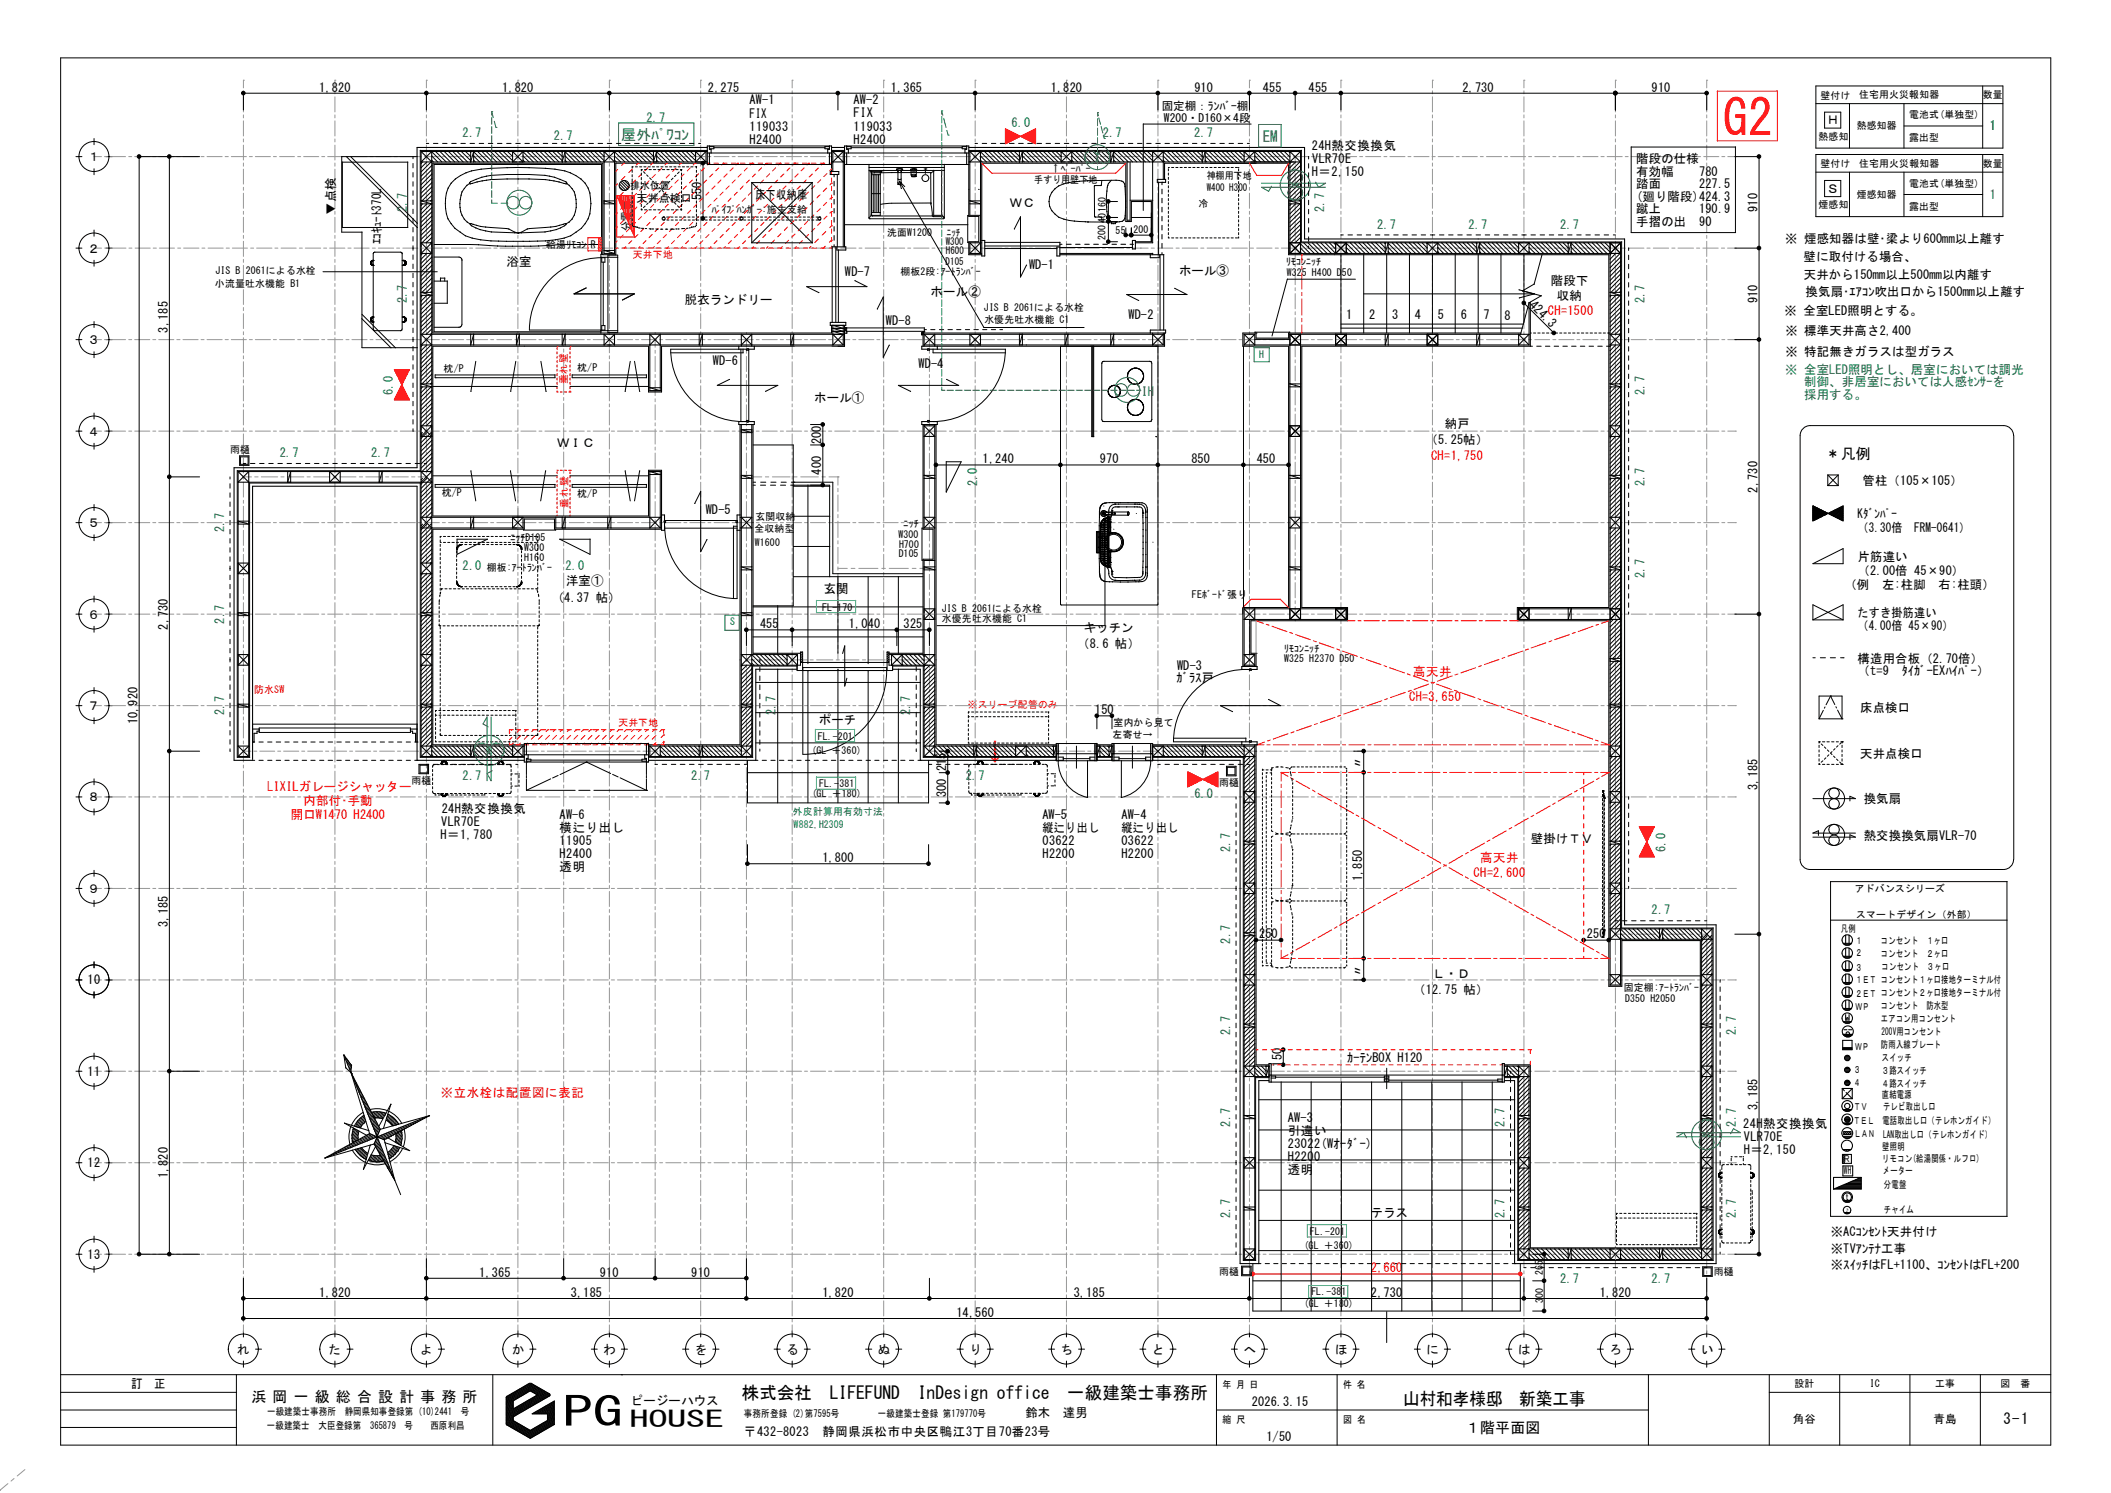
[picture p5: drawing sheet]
<svg xmlns="http://www.w3.org/2000/svg" width="420mm" height="297mm" viewBox="0 0 420 297" stroke-linecap="round" stroke-linejoin="round" font-family="sans-serif">
<defs><g id="words">
<text font-size="10" fill="#f00" x="342.7" y="26.9">G2</text>
<text font-size="8" x="112" y="283.7">PG</text>
<text font-size="5" fill="#f00" x="195.5" y="151.4">↓</text>
<text font-size="4.5" x="125.3" y="283.8">HOUSE</text>
<g font-size="3.5">
<text x="147.6" y="278.3">株式会社　LIFEFUND</text>
<text x="182.6" y="278.3">InDesign office　一級建築士事務所</text>
<text x="279.1" y="279.4">山村和孝様邸　新築工事</text>
</g>
<g font-size="3" fill="#008040">
<text x="123.6" y="27.8">屋外ﾊﾟﾜｺﾝ</text>
<text x="251.2" y="28.2">EM</text>
</g>
<g font-size="3">
<text x="363.2" y="91.2">＊凡例</text>
<text x="50" y="278.8">浜 岡 一 級 総 合 設 計 事 務 所</text>
<text x="291.5" y="285">１階平面図</text>
<text x="398.6" y="283.4">3-1</text>
</g>
<g font-size="2.5">
<text x="63.5" y="18.2">1,820</text>
<text x="99.9" y="18.2">1,820</text>
<text x="140.8" y="18.2">2,275</text>
<text x="149.1" y="23.4">FIX</text>
<text x="149.1" y="20.8">AW-1</text>
<text x="169.8" y="23.4">FIX</text>
<text x="169.8" y="20.8">AW-2</text>
<text x="177.3" y="18.2">1,365</text>
<text x="209.1" y="18.2">1,820</text>
<text x="237.6" y="18.2">910</text>
<text x="251.2" y="18.2">455</text>
<text x="260.4" y="18.2">455</text>
<text x="291" y="18.2">2,730</text>
<text x="328.6" y="18.2">910</text>
<text x="149.1" y="28.6">H2400</text>
<text x="149.1" y="26">119033</text>
<text x="169.8" y="28.6">H2400</text>
<text x="169.8" y="26">119033</text>
<text x="261" y="29.8">24H熱交換換気</text>
<text x="363.4" y="24.8">Ｈ</text>
<text x="17.4" y="32.1">１</text>
<text x="261" y="35">H＝2,150</text>
<text x="261.1" y="32.5">VLR70E</text>
<text x="325.5" y="32.4">階段の仕様</text>
<text x="325.5" y="34.9">有効幅　　780</text>
<text x="139.6" y="39.8" transform="rotate(-90 139.6 39.8)">550</text>
<text x="150.3" y="39.5">床下収納庫</text>
<text x="200.9" y="41.1">ＷＣ</text>
<text x="325.5" y="37.4">踏面　　　227.5</text>
<text x="325.5" y="39.9">(廻り階段)424.3</text>
<text x="363.4" y="38.4">Ｓ</text>
<text x="66.7" y="42.8" transform="rotate(-90 66.7 42.8)">▼点検</text>
<text x="125.6" y="46" transform="rotate(-90 125.6 46)">分電盤</text>
<text x="325.5" y="44.9">手摺の出　90</text>
<text x="325.5" y="42.4">蹴上　　　190.9</text>
<text x="349.7" y="42.2" transform="rotate(-90 349.7 42.2)">910</text>
<text x="17.4" y="50.3">２</text>
<text x="75.8" y="48.6" transform="rotate(-90 75.8 48.6)">ｴｺｷｭｰﾄ370L</text>
<text x="100.8" y="52.9">浴室</text>
<text x="204.7" y="53.5">WD-1</text>
<text x="355.2" y="48.4">※ 煙感知器は壁･梁より600mm以上離す</text>
<text x="358.8" y="51.9">壁に取付ける場合、</text>
<text x="168.1" y="54.9">WD-7</text>
<text x="185.1" y="59">ホール②</text>
<text x="234.6" y="54.8">ホール③</text>
<text x="308.6" y="56.7">階段下</text>
<text x="309.8" y="59.7">収納</text>
<text x="358.9" y="55.5">天井から150mm以上500mm以内離す</text>
<text x="359.2" y="58.8">換気扇･ｴｱｺﾝ吹出口から1500mm以上離す</text>
<text x="136.3" y="60.4">脱衣ランドリー</text>
<text x="176.2" y="64.7">WD-8</text>
<text x="224.5" y="63.5">WD-2</text>
<text x="267.8" y="63.5">1</text>
<text x="272.4" y="63.5">2</text>
<text x="277" y="63.5">3</text>
<text x="281.5" y="63.5">4</text>
<text x="286" y="63.5">5</text>
<text x="290.6" y="63.5">6</text>
<text x="295.1" y="63.5">7</text>
<text x="299.3" y="63.6">8</text>
<text x="304.2" y="60.9" transform="rotate(45 304.2 60.9)">424.3</text>
<text x="349.7" y="60.4" transform="rotate(-90 349.7 60.4)">910</text>
<text x="355" y="62.7">※ 全室LED照明とする。</text>
<text x="17.4" y="68.5">３</text>
<text x="33.4" y="66.2" transform="rotate(-90 33.4 66.2)">3,185</text>
<text x="355.2" y="66.6">※ 標準天井高さ2,400</text>
<text x="355.2" y="70.8">※ 特記無きガラスは型ガラス</text>
<text x="141.8" y="72.5">WD-6</text>
<text x="182.7" y="73.3">WD-4</text>
<text x="162" y="79.9">ホール①</text>
<text x="17.4" y="86.7">４</text>
<text x="110.8" y="88.9">ＷＩＣ</text>
<text x="163.4" y="88.4" transform="rotate(-90 163.4 88.4)">200</text>
<text x="283.6" y="88.4">（5.25帖）</text>
<text x="287.4" y="85.1">納戸</text>
<text x="163.4" y="94.4" transform="rotate(-90 163.4 94.4)">400</text>
<text x="195.5" y="92.2">1,240</text>
<text x="218.8" y="92.2">970</text>
<text x="237" y="92.2">850</text>
<text x="250" y="92.2">450</text>
<text x="349.7" y="98" transform="rotate(-90 349.7 98)">2,730</text>
<text x="370.5" y="96.4">管柱（105×105）</text>
<text x="17.4" y="104.9">５</text>
<text x="140.4" y="102.3">WD-5</text>
<text x="369.6" y="103">Kﾀﾞﾝﾊﾟｰ</text>
<text x="369.6" y="105.8">（3.30倍　FRM-0641）</text>
<text x="369.6" y="111.5">片筋違い</text>
<text x="109.8" y="119.7">（</text>
<text x="112.3" y="119.7">4.37 帖）</text>
<text x="112.6" y="116.3">洋室①</text>
<text x="163.9" y="118.1">玄関</text>
<text x="366.9" y="117.1">（例　左:柱脚　右:柱頭）</text>
<text x="369.6" y="114.3">（2.00倍 45×90）</text>
<text x="17.4" y="123.1">６</text>
<text x="33.4" y="125.3" transform="rotate(-90 33.4 125.3)">2,730</text>
<text x="151.2" y="125">455</text>
<text x="168.9" y="125">1,040</text>
<text x="179.8" y="125">325</text>
<text x="215.6" y="125.7">キッチン</text>
<text x="369.6" y="122.7">たすき掛筋違い</text>
<text x="369.6" y="125.4">（4.00倍 45×90）</text>
<text x="214.3" y="129">（8.6 帖）</text>
<text x="369.6" y="131.8">構造用合板（2.70倍）</text>
<text x="234.1" y="135.8">ｶﾞﾗｽ戸</text>
<text x="234.2" y="133.3">WD-3</text>
<text x="369.6" y="134.3">（t=9　ﾀｲｶﾞｰEXﾊｲﾊﾟｰ）</text>
<text x="17.4" y="141.3">７</text>
<text x="217.8" y="142.1">150</text>
<text x="370.1" y="141.6">床点検口</text>
<text x="27.4" y="144.1" transform="rotate(-90 27.4 144.1)">10,920</text>
<text x="162.9" y="144.1">ポーチ</text>
<text x="188.3" y="153.5" transform="rotate(-90 188.3 153.5)">215</text>
<text x="271" y="152.9" transform="rotate(-90 271 152.9)">〃</text>
<text x="370.1" y="150.7">天井点検口</text>
<text x="17.4" y="159.4">８</text>
<text x="87.9" y="161.8">24H熱交換換気</text>
<text x="188.3" y="158.6" transform="rotate(-90 188.3 158.6)">300</text>
<text x="349.7" y="157.1" transform="rotate(-90 349.7 157.1)">3,185</text>
<text x="370.8" y="159.8">換気扇</text>
<text x="87.6" y="167">H＝1,780</text>
<text x="87.8" y="164.4">VLR70E</text>
<text x="111.3" y="165.5">横辷り出し</text>
<text x="111.3" y="162.9">AW-6</text>
<text x="207.4" y="162.9">AW-5</text>
<text x="207.4" y="165.5">縦辷り出し</text>
<text x="223.1" y="162.9">AW-4</text>
<text x="223.1" y="165.5">縦辷り出し</text>
<text x="304.5" y="167.8">壁掛けＴＶ</text>
<text x="370.8" y="167.1">熱交換換気扇VLR-70</text>
<text x="111.3" y="173.3">透明</text>
<text x="111.3" y="170.7">H2400</text>
<text x="111.3" y="168.1">11905</text>
<text x="163.6" y="171.5">1,800</text>
<text x="207.4" y="168.1">03622</text>
<text x="207.4" y="170.7">H2200</text>
<text x="223.1" y="168.1">03622</text>
<text x="223.1" y="170.7">H2200</text>
<text x="17.4" y="177.6">９</text>
<text x="271" y="175.3" transform="rotate(-90 271 175.3)">1,850</text>
<text x="33.4" y="184.4" transform="rotate(-90 33.4 184.4)">3,185</text>
<text x="250.5" y="186.7">250</text>
<text x="315.7" y="186.7">250</text>
<text x="17.4" y="195.8">10</text>
<text x="271" y="194.4" transform="rotate(-90 271 194.4)">〃</text>
<text x="281.2" y="197.7">（12.75 帖）</text>
<text x="285" y="194.5">Ｌ・Ｄ</text>
<text x="17.4" y="214">11</text>
<text x="255" y="212.2" transform="rotate(-90 255 212.2)">150</text>
<text x="268" y="211.3">ｶｰﾃﾝBOX H120</text>
<text x="349.7" y="220.8" transform="rotate(-90 349.7 220.8)">3,185</text>
<text x="256.2" y="225.7">引違い</text>
<text x="256.2" y="223.1">AW-3</text>
<text x="346.8" y="224.4">24H</text>
<text x="346.9" y="227.1">VLR70E</text>
<text x="350.8" y="224.4">熱交換換気</text>
<text x="17.4" y="232.2">12</text>
<text x="256.2" y="233.6">透明</text>
<text x="256.2" y="230.9">H2200</text>
<text x="256.2" y="228.3">23022(Wｵｰﾀﾞｰ)</text>
<text x="346.9" y="229.6">H＝</text>
<text x="350.8" y="229.6">2,150</text>
<text x="33.4" y="234.4" transform="rotate(-90 33.4 234.4)">1,820</text>
<text x="272.7" y="242.1">テラス</text>
<text x="364.2" y="245.8">※ACｺﾝｾﾝﾄ天井付け</text>
<text x="17.4" y="250.4">13</text>
<text x="364.2" y="249.3">※TVｱﾝﾃﾅ工事</text>
<text x="63.5" y="258">1,820</text>
<text x="95.3" y="254">1,365</text>
<text x="113.5" y="258">3,185</text>
<text x="119.3" y="254">910</text>
<text x="137.5" y="254">910</text>
<text x="163.6" y="258">1,820</text>
<text x="213.6" y="258">3,185</text>
<text x="272.8" y="258">2,730</text>
<text x="318.3" y="258">1,820</text>
<text x="364.2" y="252.5">※ｽｲｯﾁはFL+1100、ｺﾝｾﾝﾄはFL+200</text>
<text x="190.3" y="262">14,560</text>
<text x="47.2" y="269.3">れ</text>
<text x="65.4" y="269.3">た</text>
<text x="83.6" y="269.3">よ</text>
<text x="101.9" y="269.4">か</text>
<text x="120.1" y="269.4">わ</text>
<text x="138.3" y="269.4">を</text>
<text x="156.5" y="269.4">る</text>
<text x="174.7" y="269.4">ぬ</text>
<text x="192.9" y="269.4">り</text>
<text x="211" y="269.4">ち</text>
<text x="229.2" y="269.4">と</text>
<text x="247.4" y="269.4">へ</text>
<text x="265.6" y="269.4">ほ</text>
<text x="283.8" y="269.4">に</text>
<text x="302.1" y="269.4">は</text>
<text x="320.2" y="269.4">ろ</text>
<text x="338.4" y="269.4">い</text>
<text x="26.1" y="276.1">訂　正</text>
<text x="125.5" y="279.6">ピージーハウス</text>
<text x="204" y="281.8">鈴木　達男</text>
<text x="249" y="279.7">2026.3.15</text>
<text x="148" y="285.7">〒432-8023　静岡県浜松市中央区鴨江3丁目70番23号</text>
<text x="252" y="286.6">1/50</text>
</g>
<g font-size="2.5" fill="#008040">
<text x="92" y="27.3">2.7</text>
<text x="110.2" y="27.8">2.7</text>
<text x="128.6" y="24.2">2.7</text>
<text x="201.3" y="25.3">6.0</text>
<text x="219.4" y="27.3">2.7</text>
<text x="237.6" y="27.3">2.7</text>
<text x="395.9" y="26">1</text>
<text x="395.9" y="39.6">1</text>
<text x="80.9" y="42.2" transform="rotate(-90 80.9 42.2)">2.7</text>
<text x="263.4" y="42.2" transform="rotate(-90 263.4 42.2)">2.7</text>
<text x="274" y="45.5">2.7</text>
<text x="292.2" y="45.5">2.7</text>
<text x="310.4" y="45.5">2.7</text>
<text x="80.9" y="60.4" transform="rotate(-90 80.9 60.4)">2.7</text>
<text x="327.2" y="60.4" transform="rotate(-90 327.2 60.4)">2.7</text>
<text x="355.2" y="74.3">※ 全室LED照明とし、居室においては調光</text>
<text x="358.9" y="76.8">制御、非居室においては人感ｾﾝｻｰを</text>
<text x="78.1" y="78.5" transform="rotate(-90 78.1 78.5)">6.0</text>
<text x="227.1" y="78.7">IH</text>
<text x="327.2" y="78.5" transform="rotate(-90 327.2 78.5)">2.7</text>
<text x="358.9" y="79.3">採用する。</text>
<text x="55.7" y="91">2.7</text>
<text x="73.9" y="91">2.7</text>
<text x="194.4" y="96.7" transform="rotate(-90 194.4 96.7)">2.0</text>
<text x="327.2" y="96.7" transform="rotate(-90 327.2 96.7)">2.7</text>
<text x="44.6" y="105.8" transform="rotate(-90 44.6 105.8)">2.7</text>
<text x="92" y="113.4">2.0</text>
<text x="112.5" y="113.4">2.0</text>
<text x="327.2" y="114.9" transform="rotate(-90 327.2 114.9)">2.7</text>
<text x="44.6" y="124" transform="rotate(-90 44.6 124)">2.7</text>
<text x="44.6" y="142.2" transform="rotate(-90 44.6 142.2)">2.7</text>
<text x="154.3" y="142.2" transform="rotate(-90 154.3 142.2)">2.7</text>
<text x="181.1" y="142.2" transform="rotate(-90 181.1 142.2)">2.7</text>
<text x="92" y="155.1">2.7</text>
<text x="137.5" y="155.1">2.7</text>
<text x="192.1" y="155.1">2.7</text>
<text x="237.6" y="158.7">6.0</text>
<text x="244.7" y="169.5" transform="rotate(-90 244.7 169.5)">2.7</text>
<text x="331.3" y="169.5" transform="rotate(-90 331.3 169.5)">6.0</text>
<text x="328.6" y="181.9">2.7</text>
<text x="244.7" y="187.7" transform="rotate(-90 244.7 187.7)">2.7</text>
<text x="244.7" y="205.9" transform="rotate(-90 244.7 205.9)">2.7</text>
<text x="345.4" y="205.9" transform="rotate(-90 345.4 205.9)">2.7</text>
<text x="244.7" y="224.1" transform="rotate(-90 244.7 224.1)">2.7</text>
<text x="299.3" y="224.1" transform="rotate(-90 299.3 224.1)">2.7</text>
<text x="345.4" y="224.1" transform="rotate(-90 345.4 224.1)">2.7</text>
<text x="244.7" y="242.3" transform="rotate(-90 244.7 242.3)">2.7</text>
<text x="299.3" y="242.3" transform="rotate(-90 299.3 242.3)">2.7</text>
<text x="345.4" y="242.3" transform="rotate(-90 345.4 242.3)">2.7</text>
<text x="310.4" y="255.3">2.7</text>
<text x="328.6" y="255.3">2.7</text>
</g>
<g font-size="2.5" fill="#f00">
<text x="307.9" y="62.7">CH=1500</text>
<text x="284.7" y="91.6">CH=1,750</text>
<text x="281.1" y="134.5">高天井</text>
<text x="280.3" y="139.4">CH=3,650</text>
<text x="53.2" y="157.3">LIXILガレージシャッター</text>
<text x="60.4" y="160.1">内部付･手動</text>
<text x="57.9" y="163">開口W1470 H2400</text>
<text x="294.5" y="171.5">高天井</text>
<text x="293.2" y="174.5">CH=2,600</text>
<text x="87.7" y="218.1">※立水栓は配置図に表記</text>
<text x="272.8" y="253.1">2,660</text>
</g>
<g font-size="2.3">
<text x="231.1" y="21.9">固定棚：ﾗﾝﾊﾞｰ棚</text>
<text x="231.6" y="24.3">W200・D160×4段</text>
<text x="356.7" y="283">角谷</text>
<text x="384.7" y="283">青島</text>
</g>
<text font-size="2.2" x="126.7" y="40.1">天井点検口</text>
<g font-size="2">
<text x="362.2" y="19.6">壁付け</text>
<text x="369.9" y="19.6">住宅用火災報知器</text>
<text x="379.9" y="23.5">電池式(単独型)</text>
<text x="394.5" y="19.6">数量</text>
<text x="361.8" y="27.9">熱感知</text>
<text x="369.4" y="25.7">熱感知器</text>
<text x="379.9" y="28.1">露出型</text>
<text x="209.1" y="34.1">↑ﾍﾟｰﾊﾟｰ</text>
<text x="240.1" y="35.7">神棚用下地</text>
<text x="362.2" y="33.2">壁付け</text>
<text x="369.9" y="33.2">住宅用火災報知器</text>
<text x="394.5" y="33.2">数量</text>
<text x="125.4" y="37.5">排水位置</text>
<text x="205.8" y="36.5">手すり用壁下地</text>
<text x="238.4" y="41.1">冷</text>
<text x="240.1" y="37.9">W400 H300</text>
<text x="361.8" y="41.4">煙感知</text>
<text x="369.4" y="39.4">煙感知器</text>
<text x="379.9" y="37.2">電池式(単独型)</text>
<text x="379.9" y="41.7">露出型</text>
<text x="141.6" y="42.3">ﾊﾟｲﾌﾟﾊﾝｶﾞｰ:施主支給</text>
<text x="176.5" y="47">洗面W1200</text>
<text x="188.4" y="46.9">ﾆｯﾁ</text>
<text x="220" y="47.7" transform="rotate(-90 220 47.7)">200</text>
<text x="220" y="44.3" transform="rotate(-90 220 44.3)">40160</text>
<text x="222" y="46.5">55</text>
<text x="225.5" y="46.4">200</text>
<text x="108.7" y="49.4">給湯ﾘﾓｺﾝ</text>
<text x="117.5" y="49.3">R</text>
<text x="188.1" y="52.7">D105</text>
<text x="188.2" y="50.6">H600</text>
<text x="188.2" y="48.7">W300</text>
<text x="255.9" y="52.7">ﾘﾓｺﾝﾆｯﾁ</text>
<text x="42.8" y="57.1">小流量吐水機能 B1</text>
<text x="42.9" y="54.6">JIS B 2061による水栓</text>
<text x="179.2" y="54.7">棚板2段:ｱｰﾄﾗﾝﾊﾞｰ</text>
<text x="256" y="54.9">W325 H400 D50</text>
<text x="195.8" y="61.9">JIS B 2061による水栓</text>
<text x="195.8" y="64.3">水優先吐水機能 C1</text>
<text x="88.3" y="74">枕/P</text>
<text x="114.8" y="73.8">枕/P</text>
<text x="45.8" y="90">雨樋</text>
<text x="87.9" y="98.7">枕/P</text>
<text x="114.8" y="98.9">枕/P</text>
<text x="101.6" y="107.7">ﾆｯﾁD105</text>
<text x="150.1" y="105.8">全収納型</text>
<text x="150.3" y="103.5">玄関収納</text>
<text x="178.8" y="107">W300</text>
<text x="179.8" y="104.9">ﾆｯﾁ</text>
<text x="96.9" y="113.7">棚板:ｱｰﾄﾗﾝﾊﾞｰ</text>
<text x="104.3" y="109.6">W300</text>
<text x="104.3" y="111.7">H160</text>
<text x="150.2" y="108.6">W1600</text>
<text x="178.8" y="110.9">D105</text>
<text x="178.9" y="108.9">H700</text>
<text x="237.1" y="118.9">FEﾎﾞｰﾄﾞ張り</text>
<text x="163.6" y="121.5">FL-170</text>
<text x="187.4" y="123.8">水優先吐水機能 C1</text>
<text x="187.4" y="121.7">JIS B 2061による水栓</text>
<text x="255.5" y="129.7">ﾘﾓｺﾝﾆｯﾁ</text>
<text x="255.5" y="131.7">W325 H2370 D50</text>
<text x="161.5" y="149.9">(GL ＋360)</text>
<text x="162.7" y="147.2">FL.-201</text>
<text x="221.4" y="146.9">左寄せ→</text>
<text x="221.5" y="144.5">室内から見て</text>
<text x="81.9" y="156">雨樋</text>
<text x="161.5" y="158.6">(GL ＋180)</text>
<text x="163" y="156.5">FL.-381</text>
<text x="242.5" y="156.4">雨樋</text>
<text x="369" y="177.4">アドバンスシリーズ</text>
<text x="366.2" y="185.4">凡例</text>
<text x="369.3" y="182.6">スマートデザイン（外部）</text>
<text x="369.1" y="187.8">１</text>
<text x="369.2" y="190.2">２</text>
<text x="374.2" y="187.7">コンセント　１ヶ口</text>
<text x="374.2" y="190.3">コンセント　２ヶ口</text>
<text x="323.1" y="197.1">固定棚:ｱｰﾄﾗﾝﾊﾞｰ</text>
<text x="369.1" y="193.1">３</text>
<text x="369.1" y="195.6">１ＥＴ コンセント１ヶ口接地ターミナル付</text>
<text x="374.4" y="193">コンセント　３ヶ口</text>
<text x="323.3" y="199.3">D350 H2050</text>
<text x="369.1" y="198.2">２ＥＴ コンセント２ヶ口接地ターミナル付</text>
<text x="369.1" y="200.9">ＷＰ</text>
<text x="374.2" y="200.7">コンセント　防水型</text>
<text x="374.2" y="203.3">エアコン用コンセント</text>
<text x="369.1" y="208.8">ＷＰ</text>
<text x="374.2" y="208.6">防雨入線プレート</text>
<text x="374.3" y="205.9">200V用コンセント</text>
<text x="368.8" y="213.5">３</text>
<text x="374.4" y="211.2">スイッチ</text>
<text x="374.4" y="213.6">３路スイッチ</text>
<text x="368.8" y="216.1">４</text>
<text x="368.8" y="220.9">ＴＶ</text>
<text x="374.4" y="216.2">４路スイッチ</text>
<text x="374.4" y="218.4">直結電源</text>
<text x="374.6" y="220.8">テレビ取出し口</text>
<text x="368.8" y="223.5">ＴＥＬ</text>
<text x="368.9" y="226.1">ＬＡＮ</text>
<text x="374.5" y="223.5">電話取出し口（テレホンガイド）</text>
<text x="374.6" y="226.4">LAN取出し口（テレホンガイド）</text>
<text x="366.7" y="231.1">Ｒ</text>
<text x="366.9" y="233.6">WH</text>
<text x="374.5" y="228.7">壁照明</text>
<text x="374.5" y="231.1">リモコン(給湯関係・ルフロ)</text>
<text x="374.6" y="233.6">メーター</text>
<text x="366.8" y="238.7">ｔ</text>
<text x="374.8" y="236.3">分電盤</text>
<text x="260.6" y="245.7">FL.-201</text>
<text x="374.8" y="241.4">チャイム</text>
<text x="259.4" y="248.4">(GL ＋360)</text>
<text x="242.6" y="253.6">雨樋</text>
<text x="260.9" y="257.7">FL.-381</text>
<text x="307" y="253.6" transform="rotate(-90 307 253.6)">265</text>
<text x="341" y="253.6">雨樋</text>
<text x="259.4" y="260">(GL ＋180)</text>
<text x="307" y="259.2" transform="rotate(-90 307 259.2)">300</text>
<text x="357" y="275.9">設計</text>
<text x="372" y="275.9">IC</text>
<text x="385" y="275.9">工事</text>
<text x="398" y="275.9">図　番</text>
<text x="53.1" y="281.5">一級建築士事務所　静岡県知事登録第 (10)2441　号</text>
<text x="148" y="281.8">事務所登録 (2)第7595号</text>
<text x="174.7" y="281.8">一級建築士登録 第179770号</text>
<text x="243.2" y="276.1">年 月 日</text>
<text x="267.2" y="276.1">件 名</text>
<text x="53.1" y="284.3">一級建築士　大臣登録第　365879　号　　西原利昌</text>
<text x="243.2" y="283.1">縮 尺</text>
<text x="267.2" y="283">図 名</text>
</g>
<g font-size="2" fill="#f00">
<text x="125.9" y="51.4">天井下地</text>
<text x="112.9" y="76.5" transform="rotate(-90 112.9 76.5)">垂れ壁</text>
<text x="112.9" y="101" transform="rotate(-90 112.9 101)">垂れ壁</text>
<text x="50.5" y="137.8">防水SW</text>
<text x="192.5" y="140.9">※スリーブ配管のみ</text>
<text x="123" y="144.5">天井下地</text>
</g>
<g font-size="2" fill="#008040">
<text x="250.5" y="71.2">H</text>
<text x="145.3" y="124.4">S</text>
<text x="157.7" y="162.1">外皮計算用有効寸法</text>
<text x="157.9" y="164.6">W882,H2309</text>
</g>
<text font-size="1" x="367.2" y="241.1">♪</text>
</g></defs>
<g fill="none" stroke="#000" stroke-width=".21">
<path d="M83.8 30.1v2.1M83.8 32.2h2.1M83.8 30.1h2.1M83.8 30.1l2.1 2.1M85.9 30.1v2.1M85.9 30.1l-2.1 2.1M102 32.2h2.1M102 30.1h2.1M102 30.1v2.1M102 30.1l2.1 2.1M104.1 30.1v2.1M104.1 30.1l-2.1 2.1"/>
<path d="M120.2 32.2h2.1M120.2 30.1h2.1M120.2 30.1v2.1M120.2 30.1l2.1 2.1M122.3 30.1l-2.1 2.1M122.3 30.1v2.1M138.4 32.2h2.1M138.4 30.1h2.1M138.4 30.1v2.1M138.4 30.1l2.1 2.1M140.5 30.1v2.1M140.5 30.1l-2.1 2.1"/>
<path d="M140.7 29.3h-57.7v63.7h-36.4v58.3h3.6M140.7 32.5h-18.2v18.2h-2.6v-18.2h-33.8v33.8h79.3v-1.6M140.7 30.4h.8v-.7h-.4v-.7h-.4v3.7h.4v-2.3M141.1 29.2h.9v.4h-.9M165 29.2h-.9v.4h.9M165 30.4v2.3h.4M165.2 34.1h1.7v.6h-1.7zM165.4 30.4h-.7v-.7h.3v-.7h.4v5.1M165.4 29.3h2.6M165.7 32.2h2.1M165.7 30.1h2.1M165.7 30.1v2.1"/>
<path d="M165.7 30.1l2.1 2.1M165.9 34.7h.1M165.9 34.7v.5M165.9 36.1v.9M165.9 37.9v.9M165.9 39.7v.9M167.8 30.1v2.1M167.8 30.1l-2.1 2.1M168 30.4h.8v-.7h-.4v-.7h-.4v20.1M168.4 30.4v2.3h-.4M168.4 29.2h.9v.4h-.9M192.3 29.2h-.9v.4h.9"/>
<path d="M192.3 30.4v2.3h.4M192.7 29.3h66.8v18.2h63.7v74.7M192.7 30.4h-.7v-.7h.3v-.7h.4v14.1h2v5h-2v2.6h2.6M193 32.2h2.1M193 30.1h2.1M193 30.1v2.1M193 30.1l2.1 2.1M195.1 30.1v2.1M195.1 30.1l-2.1 2.1M211.1 32.2h2.1M211.1 30.1h2.1M211.1 30.1v2.1"/>
<path d="M211.1 30.1l2.1 2.1M213.2 30.1v2.1M213.2 30.1l-2.1 2.1M229.3 32.2h2.1M229.3 30.1h2.1M229.3 30.1v2.1M229.3 30.1l2.1 2.1M230.3 35.7h1.6v.6h-1.6zM231.2 36.3h.1M231.2 36.3v.4M231.2 37.6v1M231.2 39.5v.8"/>
<path d="M231.4 30.1v2.1M231.4 30.1l-2.1 2.1M231.7 35.7v-3.2h24.7v18.2h63.7v70.2h-18.2v2.6h18.2v72.7h2.6v-9.1h15.6v61.1h-33.8v-36.4h-5.2M247.5 32.2h2.1M247.5 30.1h2.1M247.5 30.1v2.1M247.5 30.1l2.1 2.1M249.6 30.1v2.1M249.6 30.1l-2.1 2.1M256.6 32.2h2.1M256.6 30.1h2.1M256.6 30.1v2.1"/>
<path d="M256.6 30.1l2.1 2.1M258.7 30.1v2.1M258.7 30.1l-2.1 2.1M83.8 48.3v2.1M83.8 50.4h2.1M83.8 48.3h2.1M83.8 48.3l2.1 2.1M85.9 48.3v2.1M85.9 48.3l-2.1 2.1M165.9 41.5v.9M165.9 43.3v.9M165.9 45.1v.9"/>
<path d="M165.9 46.9v.9M165.9 48.7v.4M166.5 49.1h1.8v.6h-1.8zM193 48.3v2.1M193 50.4h2.1M193 48.3h2.1M193 48.3l2.1 2.1M195.1 48.3v2.1M195.1 48.3l-2.1 2.1M195.3 47.8h.6v3.1h-.6v-18.4h28.7v11.6h1.1v-4h4v8h-3.2M210.3 49.1h.6v1.8h-.6zM210.9 50.7h19.7v.6h-1.7v-.6"/>
<path d="M210.9 48.6h.4M212.2 48.6h.9M214 48.6h.9M215.8 48.6h.9M217.6 48.6h.9M219.4 48.6h.9M221.2 48.6h.9M223 48.6h.9M224.8 48.6h.5M225.3 48.6h.1M225.3 47.8h.6v1.7h-.6zM231.2 41.2v1"/>
<path d="M231.2 43.1v.8M231.2 44.8v1M231.2 46.7v.8M231.2 48.4v1M231.2 50.2v.5M256.6 50.4h2.1M256.6 48.3h2.1M256.6 48.3v2.1M256.6 48.3l2.1 2.1M258.7 48.3v2.1M258.7 48.3l-2.1 2.1M265.7 50.4h2.1"/>
<path d="M265.7 48.3h2.1M265.7 48.3v2.1M265.7 48.3l2.1 2.1M267.8 48.3l-2.1 2.1M267.8 48.3v2.1M275.6 50.4h.6M283.9 50.4h2.1M283.9 48.3h2.1M283.9 48.3v2.1M283.9 48.3l2.1 2.1M286 48.3l-2.1 2.1M286 48.3v2.1"/>
<path d="M302.1 50.4h2.1M302.1 48.3h2.1M302.1 48.3v2.1M302.1 48.3l2.1 2.1M304.2 48.3v2.1M304.2 48.3l-2.1 2.1M320.3 50.4h2.1M320.3 48.3h2.1M320.3 48.3v2.1M320.3 48.3l2.1 2.1M322.4 48.3v2.1M322.4 48.3l-2.1 2.1"/>
<path d="M83.8 66.5v2.1M83.8 68.6h2.1M83.8 66.5h2.1M83.8 66.5l2.1 2.1M85.9 66.5v2.1M85.9 66.5l-2.1 2.1M120.2 68.6h2.1M120.2 66.5h2.1M120.2 66.5v2.1M120.2 66.5l2.1 2.1M122.3 66.5v2.1M122.3 66.5l-2.1 2.1"/>
<path d="M129.3 68.6h2.1M129.3 66.5h2.1M129.3 66.5v2.1M129.3 66.5l2.1 2.1M131.4 66.5v2.1M131.4 66.5l-2.1 2.1M147 68.9v.6h3.1v-.6M147.5 66.5v2.1M147.5 68.6h2.1M147.5 66.5h2.1M147.5 66.5l2.1 2.1M148.5 69.5v.2h.4v-.2"/>
<path d="M149.6 66.5v2.1M149.6 66.5l-2.1 2.1M165.2 64.1h3.1v.6h-3.1zM165.7 68.6h2.1M165.7 66.5h2.1M165.7 66.5v2.1M165.7 66.5l2.1 2.1M167.8 66.5v2.1M167.8 66.5l-2.1 2.1M168 64.7v4.2h-36.4v9.1h-2.6v-9.1h-42.9v33.8h42.9v-9.1h2.6v11.9h.6v-3.1h-.6M168 65.2h.4l-.2 .5 .3 .3-.1 .3h-.4M183.3 66.6h.1"/>
<path d="M183.3 66.3h.1M183.3 66.6h.3M183.8 66h.1M183.8 66v.3M183.8 66l-.5 .2v.4M183.9 68.6h2.1M183.9 66.5h2.1M183.9 66.5v2.1M183.9 66.5l2.1 2.1M184.5 69.5v.2h.4v-.2M186 66.5v2.1M186 66.5l-2.1 2.1"/>
<path d="M193 68.6h2.1M193 66.5h2.1M193 66.5v2.1M193 66.5l2.1 2.1M195.1 66.5v2.1M195.1 66.5l-2.1 2.1M228.9 66.3v-.6h3v.6h-48.3v2.6M229.3 68.6h2.1M229.3 66.5h2.1M229.3 66.5v2.1M229.3 66.5l2.1 2.1M231.4 66.5l-2.1 2.1"/>
<path d="M231.4 66.5v2.1M231.7 66.3v2.6h-48.3v.6h3.1v-.6M247.5 68.6h2.1M247.5 66.5h2.1M247.5 66.5v2.1M247.5 66.5l2.1 2.1M249.6 66.5v2.1M249.6 66.5l-2.1 2.1M256.6 68.6h2.1M256.6 66.5h2.1M256.6 66.5v2.1M256.6 66.5l2.1 2.1"/>
<path d="M258.7 66.5v2.1M258.7 66.5l-2.1 2.1M265.7 68.6h2.1M265.7 66.5h2.1M265.7 66.5v2.1M265.7 66.5l2.1 2.1M267.8 66.5v2.1M267.8 66.5l-2.1 2.1M283.9 68.6h2.1M283.9 66.5h2.1M283.9 66.5v2.1M283.9 66.5l2.1 2.1"/>
<path d="M286 66.5v2.1M286 66.5l-2.1 2.1M302.1 68.6h2.1M302.1 66.5h2.1M302.1 66.5v2.1M302.1 66.5l2.1 2.1M302.6 66.3h-46.2v1h-6.5v-1h-2.6v2.6h9.1v52h-9.1v11.7M304.2 66.5v2.1M304.2 66.5l-2.1 2.1M304.5 60.1v8.8h-45.5v52h9.1v2.6h-19.2v6.5h1M320.3 68.6h2.1M320.3 66.5h2.1"/>
<path d="M320.3 66.5v2.1M320.3 66.5l2.1 2.1M322.4 66.5v2.1M322.4 66.5l-2.1 2.1M47.4 93.8v2.1M47.4 95.9h2.1M47.4 93.8h2.1M47.4 93.8l2.1 2.1M49.5 93.8v2.1M49.5 93.8l-2.1 2.1M65.6 95.9h2.1M65.6 93.8h2.1"/>
<path d="M65.6 93.8v2.1M65.6 93.8l2.1 2.1M67.7 93.8v2.1M67.7 93.8l-2.1 2.1M83.8 84.7v2.1M83.8 93.8v2.1M83.8 86.8h2.1M83.8 84.7h2.1M83.8 84.7l2.1 2.1M83.8 95.9h2.1M83.8 93.8h2.1M83.8 93.8l2.1 2.1"/>
<path d="M85.9 84.7v2.1M85.9 93.8v2.1M85.9 84.7l-2.1 2.1M85.9 93.8l-2.1 2.1M147 83.9h1.6v.1h.2v-.1h1.3v.6h-3.1zM147.2 84.5v63.7h-18.2M148.5 83.9v-.2h.4v.2M149.8 84.5v45.5h9.5M183.4 83.9h1.2v.1h.2v-.1h1.7v.6h-3.1zM183.6 84.5v20.8h2v6h-2v18.7h-6.7M183.9 86.8h2.1M183.9 84.7h2.1"/>
<path d="M183.9 84.7v2.1M183.9 84.7l2.1 2.1M184.5 83.9v-.2h.4v.2M186 84.7v2.1M186 84.7l-2.1 2.1M186.2 84.5v63.7h23.9M256.6 84.7v2.1M256.6 86.8h2.1M256.6 84.7h2.1M256.6 84.7l2.1 2.1M258.7 84.7v2.1M258.7 84.7l-2.1 2.1"/>
<path d="M320.3 86.8h2.1M320.3 84.7h2.1M320.3 84.7v2.1M320.3 84.7l2.1 2.1M322.4 84.7v2.1M322.4 84.7l-2.1 2.1M47.4 112v2.1M47.4 114.1h2.1M47.4 112h2.1M47.4 112l2.1 2.1M49.5 112v2.1M49.5 112l-2.1 2.1"/>
<path d="M83.8 102.9v2.1M83.8 112v2.1M83.8 105h2.1M83.8 102.9h2.1M83.8 102.9l2.1 2.1M83.8 112l2.1 2.1M83.8 114.1h2.1M83.8 112h2.1M85.9 102.9v2.1M85.9 112v2.1M85.9 112l-2.1 2.1M85.9 102.9l-2.1 2.1"/>
<path d="M102 105h2.1M102 102.9h2.1M102 102.9v2.1M102 102.9l2.1 2.1M104.1 102.9v2.1M104.1 102.9l-2.1 2.1M129.3 105h2.1M129.3 102.9h2.1M129.3 102.9v2.1M129.3 102.9l2.1 2.1M131.4 102.9v2.1M131.4 102.9l-2.1 2.1"/>
<path d="M131.6 105.3h-21.3v-2h-6v2h-18.2v42.9h18.2M132.2 103.6h.2v.4h-.2M146.6 103.6h-.2v.4h.2M147.2 102.4h-.6v3.1h.6M147.5 102.9v2.1M147.5 105h2.1M147.5 102.9h2.1M147.5 102.9l2.1 2.1M149.6 102.9v2.1M149.6 102.9l-2.1 2.1M183.9 105h2.1M183.9 102.9h2.1"/>
<path d="M183.9 102.9v2.1M183.9 102.9l2.1 2.1M186 102.9v2.1M186 102.9l-2.1 2.1M256.6 105h2.1M256.6 102.9h2.1M256.6 102.9v2.1M256.6 102.9l2.1 2.1M258.7 102.9v2.1M258.7 102.9l-2.1 2.1M320.3 105h2.1M320.3 102.9h2.1"/>
<path d="M320.3 102.9v2.1M320.3 102.9l2.1 2.1M322.4 102.9v2.1M322.4 102.9l-2.1 2.1M47.4 132.3h2.1M47.4 130.2h2.1M47.4 130.2v2.1M47.4 130.2l2.1 2.1M49.5 130.2v2.1M49.5 130.2l-2.1 2.1M83.8 130.2v2.1M83.8 132.3h2.1"/>
<path d="M83.8 130.2h2.1M83.8 130.2l2.1 2.1M85.9 130.2v2.1M85.9 130.2l-2.1 2.1M147.5 130.2v2.1M147.5 132.3h2.1M147.5 130.2h2.1M147.5 130.2l2.1 2.1M149.6 130.2v2.1M149.6 130.2l-2.1 2.1M156.6 132.3h2.1M156.6 130.2h2.1"/>
<path d="M156.6 130.2v2.1M156.6 130.2l2.1 2.1M158.6 133.1h-8.2v18.2h-21.4M158.7 130.2v2.1M158.7 130.2l-2.1 2.1M177.4 132.3h2.1M177.4 130.2h2.1M177.4 130.2v2.1M177.4 130.2l2.1 2.1M177.6 133.1h5.5v18.2h27M179.5 130.2v2.1M179.5 130.2l-2.1 2.1"/>
<path d="M183.9 132.3h2.1M183.9 130.2h2.1M183.9 121.1v2.1M183.9 130.2v2.1M183.9 123.2h2.1M183.9 121.1h2.1M183.9 130.2l2.1 2.1M183.9 121.1l2.1 2.1M186 130.2l-2.1 2.1M186 121.1v2.1M186 130.2v2.1M186 121.1l-2.1 2.1"/>
<path d="M247.1 132.6h3v.6h-1.2v-.1h-.2v.1h-1.6zM247.5 132.3h2.1M247.5 130.2h2.1M247.5 121.1v2.1M247.5 130.2v2.1M247.5 123.2h2.1M247.5 121.1h2.1M247.5 121.1l2.1 2.1M247.5 130.2l2.1 2.1M248.6 133.2v.1h.4v-.1M249.6 121.1v2.1M249.6 130.2v2.1"/>
<path d="M249.6 121.1l-2.1 2.1M249.6 130.2l-2.1 2.1M249.9 130h.1M249.9 130v2.6M256.6 121.1v2.1M256.6 123.2h2.1M256.6 121.1h2.1M256.6 121.1l2.1 2.1M258.7 121.1v2.1M258.7 121.1l-2.1 2.1M265.7 121.1v2.1M265.7 123.2h2.1"/>
<path d="M265.7 121.1h2.1M265.7 121.1l2.1 2.1M267.8 121.1v2.1M267.8 121.1l-2.1 2.1M302.1 123.2h2.1M302.1 121.1h2.1M302.1 121.1v2.1M302.1 121.1l2.1 2.1M304.2 121.1v2.1M304.2 121.1l-2.1 2.1M320.3 123.2h2.1M320.3 121.1h2.1"/>
<path d="M320.3 121.1v2.1M320.3 121.1l2.1 2.1M322.4 121.1v2.1M322.4 121.1l-2.1 2.1M323.2 123.5v60.5h18.2v67.4h-40.1v-36.4h-2M47.4 150.5h2.1M47.4 148.4h2.1M47.4 148.4v2.1M47.4 148.4l2.1 2.1M49.5 148.4v2.1M49.5 148.4l-2.1 2.1M50.2 151.1v-54.4h32.8v54.6h21.3"/>
<path d="M50.2 145h1.4v.5h-.5v.4h-.6v1.7h-.3M83 145h-1.3v.5h.4v.4h.6v1.7M83.8 148.4v2.1M83.8 150.5h2.1M83.8 148.4h2.1M83.8 148.4l2.1 2.1M85.9 148.4v2.1M85.9 148.4l-2.1 2.1M102 150.5h2.1M102 148.4h2.1M102 148.4v2.1M102 148.4l2.1 2.1"/>
<path d="M104.1 148.4v2.1M104.1 148.4l-2.1 2.1M104.3 150.2h.8v.7h-.4v.7h-.4v-3.7h.4v2.3M104.7 151h.9v.4h-.9M128.6 150.2v-2.3h.4v3.7h-.4v-.7h-.3v-.7h.7M128.6 151h-.9v.4h.9M129.3 150.5h2.1M129.3 148.4h2.1M129.3 148.4v2.1M129.3 148.4l2.1 2.1M131.4 148.4v2.1M131.4 148.4l-2.1 2.1"/>
<path d="M147.5 150.5h2.1M147.5 148.4h2.1M147.5 148.4v2.1M147.5 148.4l2.1 2.1M148.7 153.7h36M149.6 148.4v2.1M149.6 148.4l-2.1 2.1M183.9 150.5h2.1M183.9 148.4h2.1M183.9 148.4v2.1M183.9 148.4l2.1 2.1M186 148.4v2.1"/>
<path d="M186 148.4l-2.1 2.1M202.1 150.5h2.1M202.1 148.4h2.1M202.1 148.4v2.1M202.1 148.4l2.1 2.1M204.2 148.4v2.1M204.2 148.4l-2.1 2.1M210.1 147.9h.4v3.4h-.4zM210.1 149.9h.4M210.5 150.6h1v.7h-1M217.8 150.6h-1v.7h1M217.8 147.9h.4v3.4h-.4z"/>
<path d="M217.8 149.9h.4M218.2 151.3h3M218.2 148.2h3M221.2 147.9h.4v3.4h-.4zM221.2 149.9h.4M221.6 150.6h1v.7h-1M228.9 147.9h.4v3.4h-.4zM228.9 150.6h-1v.7h1M228.9 149.9h.4M229.3 151.3h17.4v100.1h3.7v-36.4h2.1M229.3 148.2h20.8v-.6h-3v.6M231.4 148.4l-2.1 2.1h2.1"/>
<path d="M231.4 148.4h-2.1l2.1 2.1M231.4 148.4v2.1M247.5 150.5h2.1M247.5 148.4h2.1M247.5 148.4v2.1M247.5 157.5v2.1M247.5 148.4l2.1 2.1M247.5 159.6h2.1M247.5 157.5h2.1M247.5 157.5l2.1 2.1M248.6 147.6v-.2h.4v.2M249.6 148.4v2.1"/>
<path d="M249.6 157.5v2.1M249.6 148.4l-2.1 2.1M249.6 157.5l-2.1 2.1M249.9 148.2v63.6h2.6M320.3 150.5h2.1M320.3 148.4h2.1M320.3 159.6h2.1M320.3 157.5h2.1M320.3 148.4v2.1M320.3 157.5v2.1M320.3 157.5l2.1 2.1M320.3 148.4l2.1 2.1"/>
<path d="M322.4 148.4v2.1M322.4 157.5v2.1M322.4 157.5l-2.1 2.1M322.4 148.4l-2.1 2.1M247.5 175.7v2.1M247.5 177.8h2.1M247.5 175.7h2.1M247.5 175.7l2.1 2.1M249.6 175.7v2.1M249.6 175.7l-2.1 2.1M320.3 177.8h2.1M320.3 175.7h2.1"/>
<path d="M320.3 175.7v2.1M320.3 175.7l2.1 2.1M322.4 175.7v2.1M322.4 175.7l-2.1 2.1M247.5 193.9v2.1M247.5 196h2.1M247.5 193.9h2.1M247.5 193.9l2.1 2.1M249.6 193.9v2.1M249.6 193.9l-2.1 2.1M320.3 196h2.1M320.3 193.9h2.1"/>
<path d="M320.3 186.9h2.1M320.3 184.8h2.1M320.3 184.8v2.1M320.3 193.9v2.1M320.3 184.8l2.1 2.1M320.3 193.9l2.1 2.1M322.4 193.9l-2.1 2.1M322.4 184.8v2.1M322.4 193.9v2.1M322.4 184.8l-2.1 2.1M338.5 196h2.1M338.5 193.9h2.1"/>
<path d="M338.5 184.8v2.1M338.5 193.9v2.1M338.5 186.9h2.1M338.5 184.8h2.1M338.5 184.8l2.1 2.1M338.5 193.9l2.1 2.1M340.6 184.8v2.1M340.6 193.9v2.1M340.6 184.8l-2.1 2.1M340.6 193.9l-2.1 2.1M366.7 198h1.7M366.7 195.5h1.7"/>
<path d="M366.7 192.9h1.7M366.7 190.2h1.7M366.7 187.7h1.7M366.8 198.2h1.5M366.8 195.6h1.5M366.8 193h1.5M366.8 190.4h1.5M366.8 187.8h1.5M367.1 198.4h.9M367.1 195.8h.9M367.1 193.2h.9M367.1 190.6h.9"/>
<path d="M367.1 188h.9M367.2 186v1.7M367.2 188.6v1.6M367.2 191.2v1.7M367.2 193.8v1.7M367.2 196.4v1.6M367.2 199v1.6M367.9 186v1.7M367.9 188.6v1.6M367.9 191.2v1.7M367.9 193.8v1.7M367.9 196.4v1.6"/>
<path d="M367.9 199v1.6M247.5 212.1v2.1M247.5 214.2h2.1M247.5 212.1h2.1M247.5 212.1l2.1 2.1M249.6 212.1v2.1M249.6 212.1l-2.1 2.1M252.5 211.6h.4v3.7h-.4zM252.5 213.9h.4M252.9 214.1h.9v.4h-.9M275.4 214.1h.9v.4h-.9zM275.4 214.7h.9v.4h-.9z"/>
<path d="M298.9 214.7h-.9v.4h.9M298.9 211.6h.4v3.7h-.4zM298.9 213.9h.4M302.1 214.2h2.1M302.1 212.1h2.1M302.1 212.1l2.1 2.1M302.1 212.1v2.1M304.2 212.1v2.1M304.2 212.1l-2.1 2.1M338.5 214.2h2.1M338.5 212.1h2.1M338.5 212.1v2.1"/>
<path d="M338.5 212.1l2.1 2.1M340.6 212.1v2.1M340.6 212.1l-2.1 2.1M366.5 216.5v2.1M366.5 216.5h2M366.5 216.5l.4 .5M366.5 218.6h2M366.6 207h1.9v1.8h-1.9zM366.6 208.4h1.9M366.6 208.6h1.9M366.6 208.7h1.9M366.7 205.8a1.1 1.1 0 0 0 1.9 0"/>
<path d="M366.7 205.8a1.1 1.1 0 0 1 .9-1.7 1.1 1.1 0 0 1 1 1.7M366.7 203.2h1.7M366.7 200.6h1.7M366.7 205.8h1.9M366.8 205.9h1.7M366.8 203.4h1.5M366.8 200.8h1.5M366.9 204.9h.6M366.9 206h1.5M367 210.5h1.1M367 215.4h1.1M367 212.9h1.1"/>
<path d="M367 210.3h1M367 210.7h1M367 206.1h1.2M367 215.3h1M367 215.6h1M367 212.7h1M367 213h1M367.1 203.5h.9M367.1 201h.9M367.1 215.1h.9M367.1 210.1h.9M367.1 210.8h.9"/>
<path d="M367.1 215.8h.9M367.1 212.6h.9M367.1 213.2h.9M367.2 206.2h.9M367.2 201.8v1.2M367.3 217.3l1.2 1.3M367.3 205.7a.34 .34 0 0 1 .3-.4 .34 .34 0 0 1 .3 .4M367.3 215h.5M367.3 210h.5M367.3 211h.5M367.3 206.2h.7M367.3 215.9h.5"/>
<path d="M367.3 212.4h.5M367.3 213.4h.5M367.4 203l.1-.6 .2 .6M367.8 204.9h.6M367.9 201.8v1.2M368.5 216.5l-2 2.1M368.5 216.5v2.1M247.5 230.3v2.1M247.5 232.4h2.1M247.5 230.3h2.1M247.5 230.3l2.1 2.1M249.6 230.3v2.1"/>
<path d="M249.6 230.3l-2.1 2.1M302.1 232.4h2.1M302.1 230.3h2.1M302.1 230.3v2.1M302.1 230.3l2.1 2.1M304.2 230.3v2.1M304.2 230.3l-2.1 2.1M338.5 232.4h2.1M338.5 230.3h2.1M338.5 230.3v2.1M338.5 230.3l2.1 2.1M340.6 230.3v2.1"/>
<path d="M340.6 230.3l-2.1 2.1M365.2 236.4h5.1M365.5 236.3h4.8M365.9 236.1h4.4M366.3 236h4M366.6 229.7h1.7v1.7h-1.7zM366.6 220.7h1.8M366.6 223.4h1.8M366.6 226.1h1.8M366.6 235.8h3.7M366.6 231.9h2v2h-2zM366.7 228.7h1.6"/>
<path d="M366.7 238.8h1.7M366.8 228.7h-.1M366.8 220.9h1.5M366.8 223.5h1.5M366.8 226.2h1.5M366.8 225.1h1.5v.6h-1.5zM366.8 239h1.5M366.9 229.7l-.3 .3M366.9 229.7v1.7M366.9 231.3l-.2 .1M366.9 230.8l-.3 .4M366.9 230.5l-.3 .3"/>
<path d="M366.9 230.1l-.3 .3M367 222.7h1.1M367 225.1l-.2 .2M367 235.6h3.3M367 222.9h1.1M367 222.5h1.1M367.1 221h.9M367.1 223.7h.9M367.1 226.4h.9M367.1 239.1h.9M367.1 223.1h.9M367.1 222.4h.9"/>
<path d="M367.2 228.7l-.3 .2M367.3 223.2h.5M367.3 222.2h.5M367.4 225.1l-.6 .6M367.4 235.5h2.9M367.5 228.7l-.3 .3M367.7 225.1l-.5 .6M367.7 235.3h2.6M367.9 228.7l-.3 .3M368.1 235.2h2.2M368.1 225.1l-.5 .6M368.3 225.4l-.3 .3"/>
<path d="M368.5 235h1.8M368.9 234.9h1.4M369.2 234.7h1.1M369.6 234.5h.7M369.9 234.4h.4M370.3 234.2v2.4h-5.5M370.3 234.2h-5.5v2.4M370.3 234.2l-5.5 2.4M247.5 248.5v2.1M247.5 250.6h2.1M247.5 248.5h2.1M247.5 248.5l2.1 2.1"/>
<path d="M249.3 254.8h53.2M249.6 248.5v2.1M249.6 248.5l-2.1 2.1M302.1 250.6h2.1M302.1 248.5h2.1M302.1 248.5v2.1M302.1 248.5l2.1 2.1M304.2 248.5v2.1M304.2 248.5l-2.1 2.1M320.3 250.6h2.1M320.3 248.5h2.1M320.3 248.5v2.1"/>
<path d="M320.3 248.5l2.1 2.1M322.4 248.5v2.1M322.4 248.5l-2.1 2.1M338.5 250.6h2.1M338.5 248.5h2.1M338.5 248.5v2.1M338.5 248.5l2.1 2.1M340.6 248.5v2.1M340.6 248.5l-2.1 2.1M366.9 241.2h1.2M367 241.3h1M367.2 241.4h.6"/>
<path d="M100.9 277.8l-.2 .2v5.4l4.8 2.7 4.8-2.7v-4.7l-4.4 2.6h3v1.3l-3.4 2-3.3-1.9-.1-.3M102.1 278.7l3.4-2 1.4 .8-4.8 2.8zM105.4 275.2l-4.6 2.6M105.6 275.2l3.7 2.1 .1 .3-7.2 4.2-.1 .2M123.6 273.5h.2M102.1 282v.4"/>
<circle cx="367.5" cy="200" r="1.04"/>
<circle cx="367.5" cy="197.4" r="1.04"/>
<circle cx="367.5" cy="192.2" r="1.04"/>
<circle cx="367.5" cy="189.6" r="1.04"/>
<circle cx="367.5" cy="187" r="1.04"/>
<circle cx="367.5" cy="194.8" r="1.04"/>
<circle cx="367.5" cy="210.5" r=".53"/>
<circle cx="367.5" cy="215.4" r=".53"/>
<circle cx="367.5" cy="212.8" r=".53"/>
<circle cx="367.5" cy="202.5" r="1.04"/>
<circle cx="367.5" cy="227.9" r="1.1"/>
<circle cx="367.5" cy="238.1" r=".83"/>
<circle cx="367.5" cy="220" r="1.08"/>
<circle cx="367.5" cy="222.7" r="1.08"/>
<circle cx="367.5" cy="225.4" r="1.08"/>
<circle cx="367.5" cy="222.7" r=".53"/>
<circle cx="367.5" cy="220" r=".53"/>
<circle cx="367.5" cy="238.1" r="1.04"/>
<circle cx="367.5" cy="240.7" r=".74"/>
</g>
<g fill="none" stroke="#000" stroke-width=".2">
<path d="M12.1 11.5h395.9v276h-395.9zM84.8 18.5v3.4M121.2 18.5v3.4M166.7 18.5v3.4M194 18.5v3.4M230.4 18.5v3.4M248.6 18.5v3.4M257.7 18.5v3.4M266.8 18.5v3.4M321.4 18.5v3.4M361.3 17.1h37.2v12.4h-37.2zM394.5 17.1v12.4"/>
<path d="M15.1 31.2h1.2M18.7 27.6v1.2M18.7 33.6v1.2M21.1 31.2h1.2M33.7 31.2v218.3M39.7 31.2h-12v218.3h12M48.4 21.9v-3.4h291.2v3.4M68.1 32.2v13.1h13.1M68.1 32.3h13.1M68.9 31.2l14.2 14.1M69.8 31.2l13.3 13.2M81.1 32.2v13.1"/>
<path d="M82.2 31.2v.4M82.2 32.5v.9M82.2 34.3v.9M82.2 36.2v.8M82.2 38v.9M82.2 39.8v.9M83.1 31.2h-15.1v15h4.1M83.6 29.9v63.7M83.6 29.9h57.2M83.8 32.2v16.9M84.1 32.2l-.3 .3M84.8 28.5h.5"/>
<path d="M84.9 32.2l-1.1 1.2M85.8 32.2l-2 2M85.9 32.2v16.9M85.9 30.1h16.9M85.9 32.2h16.9M85.9 38.9l-1.1 1.1M85.9 39.8l-.3 .2M85.9 40h-2.1l2.1 .6M85.9 36.4l-2.1 2M85.9 33.8l-2.1 2.1M85.9 37.2l-2.1 2.1M85.9 31.9l.3 .3"/>
<path d="M85.9 31l1.2 1.2M85.9 30.2l2 2M85.9 32.9l-2.1 2.2M85.9 34.6l-2.1 2.1M85.9 35.5l-2.1 2.1M85.9 38.1l-2 1.9M86.2 28.5h.9M86.4 32.7h33.3M86.4 32.7v33.3h33.2M86.7 30.1l2.1 2.1M87.5 30.1l2.1 2.1M88.1 28.5h.8"/>
<path d="M88.4 30.1l2.1 2.1M88.6 39.5v1M88.6 39.5h.1M88.8 38.4l-.2 1.1M88.8 38.4h.1M89.2 37.4l-.4 1M89.2 37.4h.1M89.2 30.1l2.1 2.1M89.7 36.4l-.5 1M89.7 36.4h.1M89.9 28.5h.9M90.1 30.1l2.1 2.1"/>
<path d="M90.6 35.6l-.9 .8M90.6 35.6h.1M90.9 30.1l2.1 2.1M91.6 39.7h.1M91.6 39.7l-.1 .8M91.6 34.9l-1 .7M91.6 34.9h.1M91.7 28.5h.9M91.7 38.8h.1M91.7 38.8l-.1 .9M91.8 30.1l1.8 1.9M91.9 38.2h.1"/>
<path d="M91.9 38.2l-.2 .6M92.4 37.5h.1M92.4 37.5l-.5 .7M92.6 30.1l1.1 1M92.7 34.4l-1.1 .5M92.7 34.4h.1M92.9 36.9h.1M92.9 36.9l-.5 .6M93.4 36.5l.2 .1M93.4 36.5h.1M93.4 36.5l-.5 .4M93.4 36.4v.1"/>
<path d="M93.4 36.4h.1M93.5 30.1l.2 .2M93.5 28.5h.9M93.6 36.6h.1M93.6 36.2l-.2 .2M93.6 36.2h.1M93.6 30.1v2.1l.6-2.1M93.8 34l-1.1 .4M93.8 34h.1M93.9 36.5h.1M93.9 36.5l-.3 .1M94.2 30.1v2.1"/>
<path d="M94.2 31.9h.1M94.2 31h.1M94.2 30.2h.1M94.2 31.9l.4 .3M94.2 31l1.2 1.2M94.2 30.2l2.1 2M94.7 35.7l-1.1 .5M94.7 35.7h.1M94.9 36.2h.1M94.9 36.2l-1 .3M95 30.1l2.1 2.1M95.3 28.5h.9"/>
<path d="M95.7 33.7l-1.9 .3M95.7 33.7h.1M95.8 35.3l-1.1 .4M95.8 35.3h.1M95.9 30.1l2.1 2.1M95.9 36h.1M95.9 36l-1 .2M96.7 30.1l2.1 2.1M96.8 35.1l-1 .2M96.8 35.1h.1M96.8 35.9h.1M97.2 28.5h.8"/>
<path d="M97.6 30.1l2.1 2.1M97.6 35.7h.1M97.6 35.7l-1.7 .3M97.7 33.5l-2 .2M97.7 33.5h.1M97.7 34.9l-.9 .2M97.7 34.9h.1M98.4 30.1l2.1 2.1M99 28.5h.9M99.3 30.1l2.1 2.1M100.1 30.1l1.9 1.9M100.8 28.5h.9"/>
<path d="M100.9 33.4l-3.2 .1M100.9 33.4h.1M101 30.1l1 1M101.8 30.1l.2 .2M102.6 28.5h.9M103.1 33.3l-2.2 .1M103.1 33.3h.1M103.1 33.3l2.1 .1M103.3 30.1h16.9M103.3 32.2h16.9M104.1 31.9l.3 .3M104.1 31l1.2 1.2"/>
<path d="M104.1 30.2l2 2M104.4 28.5h.9M104.9 30.1l2.1 2.1M105.2 33.4h.1M105.2 33.4l3.3 .1M105.2 34.7l3.2 .2M105.2 35.6l3.3 .1M105.3 35.6l-7.7 .1M105.3 34.7l-7.6 .2M105.7 30.1l2.1 2.1M106.3 28.5h.8M106.6 30.1l2.1 2.1"/>
<path d="M107.4 30.1l2.1 2.1M108.1 28.5h.9M108.3 30.1l2.1 2.1M108.4 34.9h.1M108.4 34.9l.9 .2M108.5 33.5h.1M108.5 33.5l1.9 .2M108.5 35.7l1.7 .3M108.5 35.7h.1M109.1 30.1l2.1 2.1M109.3 35.1h.1M109.3 35.1l1 .2"/>
<path d="M109.3 35.9h.1M109.9 28.5h.9M110 30.1l1.8 1.9M110.2 36l1 .2M110.2 36h.1M110.3 35.3h.1M110.3 35.3l1.1 .4M110.4 33.7h.1M110.4 33.7l2 .3M110.8 30.1l1.1 1M111.2 36.2l1 .3M111.2 36.2h.1"/>
<path d="M111.4 35.7h.1M111.4 35.7l1.2 .5M111.7 30.1l.2 .2M111.7 28.5h.9M111.8 30.1v2.1l.6-2.1M112.2 36.5l.4 .1M112.2 36.5h.1M112.4 34h.1M112.4 34l1.1 .4M112.4 30.1v2.1M112.4 31.9h.1M112.4 31h.1"/>
<path d="M112.4 30.2h.1M112.4 31.9l.4 .3M112.4 31l1.2 1.2M112.4 30.2l2.1 2M112.6 36.2h.1M112.6 36.2l.1 .2M112.6 36.6h.1M112.7 36.4h.1M112.7 36.4l.1 .1M112.8 36.5h.1M112.8 36.5l-.2 .1M112.8 36.5l.4 .4"/>
<path d="M113.2 36.9h.1M113.2 36.9l.6 .6M113.2 30.1l2.1 2.1M113.5 34.4h.1M113.5 34.4l1.1 .5M113.5 28.5h.9M113.8 37.5h.1M113.8 37.5l.5 .7M114.1 30.1l2.1 2.1M114.3 38.2h.1M114.3 38.2l.1 .6M114.4 38.8h.1"/>
<path d="M114.4 38.8l.2 .9M114.6 34.9h.1M114.6 34.9l1 .7M114.6 39.7h.1M114.6 39.7v.8M114.9 30.1l2.1 2.1M115.4 28.5h.8M115.6 35.6h.1M115.6 35.6l.8 .8M115.8 30.1l2.1 2.1M116.4 36.4h.1M116.4 36.4l.6 1"/>
<path d="M116.6 30.1l2.1 2.1M117 37.4h.1M117 37.4l.3 1M117.2 28.5h.9M117.3 38.4h.1M117.3 38.4l.2 1.1M117.5 39.5h.1M117.5 39.5l.1 1M117.5 30.1l2 2.1M118.3 30.1l1.9 1.9M119 28.5h.9M119.2 30.1l1 1"/>
<path d="M119.7 32.7v17.9M120 30.1l.2 .2M120.2 32.2v18.2h2.1M120.8 28.5h.9M122.3 30.1h18.5M122.3 32.2h18.5M122.3 32.2v18.2l-2.1-.6h2.1M122.3 40h-2.1l2.1 .6M122.3 31.9l.3 .3M122.3 31l1.2 1.2M122.3 30.2l2 2M122.6 28.5h.9"/>
<path d="M123.1 30.1l2.1 2.1M123.2 37.2l.8 .7M123.3 36.6l1.2 1.3M123.5 36.2l1.4 1.5M123.8 36l1.4 1.3M123.9 30.1l2.1 2.1M124.2 35.9l1 1M124.5 28.5h.8M124.8 30.1l2.1 2.1M125.2 36.9h.1M125.6 30.1l2.1 2.1M125.8 33.9v.4"/>
<path d="M125.8 34.8v.4M125.8 35.6v.4M125.8 36.5v.4M125.8 37.3v.5M125.8 38.2v.5M125.8 39.1v.4M125.8 40v.4M126 33.2h-.2v.2M126.2 28.5h1M126.4 33.2h.4M126.4 30.1l2.2 2.1M127.3 33.2h.4"/>
<path d="M127.3 30.1l2.1 2.1M127.6 33.7h.2M127.6 33.7l.1 .2M127.6 33.7v.3M127.6 34.4v.5M127.6 35.3v.5M127.6 36.2v.5M127.6 37.1v.4M127.6 38v.4M127.6 38.9v.4M127.6 39.8v.4M128 34.2l.4 .3"/>
<path d="M128.1 28.5h.9M128.1 33.2h.4M128.2 30.1l1.8 1.9M128.2 33.7h.5M128.7 34.8l.2 .3M128.9 33.2h.5M129 30.1l1 1M129.1 33.7h.5M129.2 35.4l.4 .3M129.6 39.8l-.4 .3M129.8 33.2h.4M129.9 36l.3 .3"/>
<path d="M129.9 30.1l.1 .2M129.9 28.5h.9M130 30.1v2.1l.6-2.1M130 33.7h.5M130.2 39.2l-.3 .3M130.5 36.7l.3 .3M130.6 30.1v2.1M130.6 31.9h.1M130.6 31h.1M130.6 30.2h.1M130.6 31.9l.4 .3M130.6 31l1.2 1.2"/>
<path d="M130.6 30.2l2.1 2M130.6 33.2h.5M130.8 38.5l-.3 .3M130.9 33.7h.5M131.1 37.3l.3 .2M131.4 37.9l-.3 .3M131.4 30.1l2.1 2.1M131.5 33.2h.4M131.7 28.5h.9M131.7 37.9l.3 .3M131.8 33.7h.4M132 37.3l-.3 .3"/>
<path d="M132.3 30.1l2.1 2.1M132.3 38.5l.3 .3M132.4 33.2h.4M132.6 36.7l-.3 .3M132.7 33.7h.4M133 39.1l.3 .3M133.1 30.1l2.1 2.1M133.2 33.2h.4M133.3 36.1l-.3 .3M133.5 28.5h1M133.6 33.7h.4M133.6 39.7l.3 .3"/>
<path d="M133.9 35.4l-.3 .4M134 30.1l2.1 2.1M134.1 33.2h.4M134.5 33.7h.4M134.5 34.8l-.3 .3M134.8 30.1l2.1 2.1M134.9 33.2h.4M135.1 34.2l-.3 .3M135.3 33.7h.3M135.3 28.5h.9M135.4 33.9l.2-.2v.3M135.6 34.4v.5"/>
<path d="M135.6 35.3v.5M135.6 36.2v.5M135.6 37.1v.4M135.6 38v.4M135.6 38.9v.4M135.6 39.8v.4M135.7 30.1l2.1 2.1M135.8 33.2h.4M136.5 30.1l1.9 1.9M136.6 33.2h.4M137.2 28.5h.8M137.4 30.1l1 1"/>
<path d="M137.5 33.2h.4M138.2 30.1l.2 .2M138.3 33.2h.3M138.6 33.2v.2M138.6 33.9v.4M138.6 34.8v.4M138.6 35.6v.4M138.6 36.5v.4M138.6 37.3v.5M138.6 38.2v.5M138.6 39.1v.4M138.6 40v.4"/>
<path d="M139 28.5h.4M139.9 32.5v11M141.1 32.7h24M141.1 29h24M141.5 30.4h23.2M142 29.4h22.1M149.6 36.3v12M161.6 36.3v12l-12-12h12M161.6 36.3l-12 12M165.4 30.1h.3M165.4 32.2h.3M165.4 29.9h2.7"/>
<path d="M165.7 32.2v1.9M166.6 34.7v14.4M167.8 30.1h.3M167.8 32.2h.3M167.8 32.2v16.9M168 32.7h24.8M168.4 29h24M168.8 30.4h23.2M169.3 29.4h22.1M172.9 33.3h15M172.9 32.7v10.6M172.9 33.9h15"/>
<path d="M172.9 34h.4M173.3 34v.4M173.3 34h.1M173.3 34.1h2M173.3 34.3l.1 8.6 12.1 .1M173.4 34.8h1.8M173.4 38.5h1.8M173.7 34.7v7.6M174.1 34.8v7.5M174.5 34.7v7.6M174.8 34.8v7.5M175.1 34.2v8.6h-1.7v-8.6h1.8"/>
<path d="M175.1 34.2h.3M175.2 34.4l-1.8 .1M175.3 34h.1M175.4 34v.2M175.5 34.2h-.2M178.4 33.6v.1M178.4 33.8l.2 .1M178.4 33.7v.1M178.6 35.6l.2 .1M178.6 34.2a.34 .34 0 0 1 .4-.4 .34 .34 0 0 1 .3 .4M178.6 34.2h.1M178.6 33.7v2.6"/>
<path d="M178.6 36.3h.1M178.6 36.3a.34 .34 0 0 0 .4 .4 .34 .34 0 0 0 .3-.4M178.7 33.5l-.3 .1M178.7 33.7l-.3 .1M178.7 36.7h.1M178.7 36.6v.1M178.7 36.5v.1M178.7 33.5h.5M178.7 36.6h.1M178.8 36.6h-.1M178.9 36.7h-.2M178.9 36.1l.5 1.4"/>
<path d="M178.9 36.1h.1M178.9 36.1l16.8 29.1h20M178.9 36.1l1.1 1M179.3 34.2h.1M179.3 36.3h.1M179.3 36.4l-.2 .3h-.3M179.3 33.5l.3 .1-.1 .3M179.3 35.6l-.4 .1M179.5 33.9l-.2 .1M179.5 33.8l-.2-.1v2.6M181.2 33.9l.1 .9M181.2 33.9h.1"/>
<path d="M181.3 34.8l.1 .1M181.3 34.3l.5-.1 .5 .1M181.3 34.8h.1M181.4 34.7h.8M181.4 35.1h.7M181.4 35.1h.1M181.4 34.9v.2M181.4 33.7l-.2 .1M181.4 33.7l.9 .1M181.5 35.1h.1M181.6 35.1h.4M181.6 35l-.1 .1"/>
<path d="M181.6 35h.4M182 33.7l.1-.1 .2 .2M182 35l.1 .1M182.2 35.1h.1M182.2 34.9h.1M182.2 34.9v.2M182.3 33.9v.9l-.1 .1M182.3 33.7l-.7-.2-.4 .2v.2M182.4 33.9h-.1M182.4 33.6l-.1 .3M183.9 33.6h.5M184.1 33.6v.9"/>
<path d="M185.2 34.3v6.1M185.2 34.3l-10 .1M185.8 33.9v9.2M185.8 34l-.6 .5M187.3 33.9v8.9M187.9 32.7l-.1 10.8h-14.7l-.3-.2M192.7 30.1h.3M192.7 32.2h.3M192.7 29.9h66.3M192.7 37.7h.1M193 32.2v10.6h2.1M194 28.5h.5"/>
<path d="M194.7 37.7h.1M195.1 30.1h16.8M195.1 32.2h16.8M195.1 32.2v16.1h.2M195.1 40h-2.1l2.1 .6M195.1 31.9l.3 .3M195.1 31l1.2 1.2M195.1 30.2l2 2M195.4 28.5h.9M195.9 30.1l2.1 2.1M196.7 30.1l2.1 2.1M197.2 28.5h.9"/>
<path d="M197.6 30.1l2.1 2.1M198.4 30.1l2.1 2.1M199 28.5h.9M199.3 30.1l2.1 2.1M200.1 30.1l2.1 2.1M200.8 28.5h1M201 30.1l1.8 1.9M201.8 30.1l1.1 1M202.6 30.1l.3 .2M202.6 28.5h1M202.8 30.1v2.1l.6-2.1M203.4 30.1v2.1"/>
<path d="M203.5 31.9l.3 .3M203.5 31l1.1 1.2M203.5 30.2l2 2M204.2 30.1l2.1 2.1M204.5 28.5h.9M205.1 30.1l2.1 2.1M205.9 30.1l2.1 2.1M206.3 28.5h.9M206.8 30.1l2.1 2.1M207.6 30.1l2.1 2.1M208.1 28.5h.9M208.4 30.1l2.1 2.1"/>
<path d="M208.8 39.2l-.1 .9M208.8 39.2h.1M209.3 38.3l-.5 .9M209.3 38.3h.1M209.3 30.1l1.8 1.9M209.9 37.5l-.6 .8M209.9 37.5h.1M209.9 28.5h.9M210.1 30.1l1 1M210.6 37l-.7 .5M210.6 37h.1M211 30.1l.1 .2"/>
<path d="M211.1 31.1h.1M211.1 30.3h.1M211.6 36.6h.1M211.6 36.6l-1 .4M211.8 28.5h.8M212.5 30.1h16.9M212.5 32.2h16.9M212.6 36.3h.1M212.6 36.3l-1 .3M213.3 31.9l.3 .3M213.3 31l1.1 1.2M213.3 30.2l2 2"/>
<path d="M213.6 28.5h.9M213.7 36.2h.1M213.7 36.2l-1.1 .1M214 30.1l2.1 2.1M214.7 36.1l-1 .1M214.7 36.1h.1M214.9 30.1l2.1 2.1M215.4 28.5h.9M215.7 30.1l2.1 2.1M216.5 35.9l-1.8 .2M216.6 30.1l2.1 2.1M217.2 28.5h.9"/>
<path d="M217.4 30.1l2.1 2.1M217.7 37h.1M217.7 37l.1 6.1M218.3 30.1l2.1 2.1M219 28.5h.9M219.1 36.9l-1.4 .1M219.1 36.8l-.1 .1M219.1 36.8h.1M219.1 30.1l1.9 1.9M219.2 35.9l-.1 .9M220 30.1l1 1M220.1 38.9v1.1"/>
<path d="M220.1 38.9h.1M220.2 38l-.1 .9M220.2 38h.1M220.3 37.2l-.1 .8M220.3 37.2h.1M220.4 36.9h.1M220.4 36.9l-.1 .3M220.5 36.5h.1M220.5 36.5l-.1 .4M220.7 36.3h.1M220.7 36.3l-.2 .2M220.8 30.1l.2 .2"/>
<path d="M220.9 28.5h.8M221 30.1v2.1l.6-2.1M221.1 35.9l-.4 .4M221.6 30.1v2.1M221.6 31.9l.4 .3M221.6 31l1.2 1.2M221.6 30.2l2 2M222 35.9h.1M222 35.9l-5.6 .1M222 35.9h.7M222.4 30.1l2.1 2.1M222.7 35.9l.5 .1"/>
<path d="M222.7 35.9h.1M222.7 28.5h.9M223.2 36l.3 .2M223.2 36h.1M223.2 30.1l2.1 2.1M223.5 36.2l.2 .4M223.5 36.2h.1M223.7 36.6h.1M223.7 36.6l.1 .5M223.8 37.1l.1 1.6M223.8 37.1h.1M223.9 38.7v1.3"/>
<path d="M223.9 38.7h.1M224.1 30.1l2.1 2.1M224.2 32.2v11.6h.7M224.5 28.5h.9M224.8 32.2v11.6M224.8 39.8h4.6M224.9 30.1l2.1 2.1M225.8 30.1l2.1 2.1M226.3 28.5h.9M226.6 30.1l2.1 2.1M227.5 24.7h21.4M227.5 24.6v17.3"/>
<path d="M227.5 30.1l1.8 1.9M228.1 28.5h.9M228.3 30.1l1 1M229.2 30.1l.1 .2M229.3 31.1h.1M229.3 32.2v16.1h-3.4M229.3 30.3h.1M230 28.5h.8M230.5 36.2v14.5M231.4 30.1h16.2M231.4 32.2h16.2M231.4 32.2v3.5"/>
<path d="M231.5 31.9l.3 .3M231.5 31l1.1 1.2M231.5 30.2l2 2M231.8 28.5h.9M232.2 30.1l2.1 2.1M232.5 33.3h.2M232.5 33.6v.4M232.5 34.4v.4M232.5 35.3v.4M232.5 36.1v.4M232.5 37v.4M232.5 37.8v.4"/>
<path d="M232.5 38.7v.4M232.5 39.5v.4M233.1 33.3h.4M233.1 30.1l2.1 2.1M233.6 28.5h.9M233.9 33.3h.5M233.9 30.1l2.1 2.1M234.8 33.3h.4M234.8 30.1l2.1 2.1M235.4 28.5h.9M235.6 33.3h.5M235.6 30.1l2.1 2.1"/>
<path d="M236.5 33.3h.4M236.5 30.1l2.1 2.1M237.2 28.5h.9M237.3 33.3h.4M237.3 30.1l1.9 1.9M238.2 30.1l1 1M238.2 33.3h.4M239 33.3h.4M239 30.1l.2 .2M239.1 28.5h.8M239.2 30.1v2.1l.6-2.1M239.8 30.1v2.1"/>
<path d="M239.8 31.9l.3 .3M239.8 31l1.2 1.2M239.8 30.2l2.1 2M239.9 33.3h.4M240.6 30.1l2.1 2.1M240.7 33.3h.4M240.9 28.5h.9M241.4 30.1l2.1 2.1M241.6 33.3h.4M242.3 30.1l2.1 2.1M242.4 33.3h.4M242.7 28.5h.9"/>
<path d="M243.1 30.1l2.1 2.1M243.2 33.3h.5M244 30.1l2.1 2.1M244.1 33.3h.4M244.5 28.5h.9M244.8 30.1l2.1 2.1M244.9 33.3h.5M245.7 30.1l1.8 1.9M245.8 33.3h.4M246.3 28.5h.9M246.4 33.3h.1M246.4 33.6v.4"/>
<path d="M246.4 34.4v.4M246.4 35.3v.4M246.4 36.1v.4M246.4 37v.4M246.4 37.8v.4M246.4 38.7v.4M246.4 39.5v.4M246.5 30.1l1 1M247.4 30.1l.1 .2M247.5 31.1h.1M247.5 30.3h.1M248.2 28.5h.4"/>
<path d="M248.9 32.2h8.5M249.6 30.1h7.8M249.7 31.9l.3 .3M249.7 31l1.1 1.2M249.7 30.2l2 2M250.4 30.1l2.1 2.1M251.3 30.1l2.1 2.1M252.1 30.1l2.1 2.1M253 30.1l2.1 2.1M253.8 30.1l2.1 2.1M254.7 30.1l1.9 2M255.5 30.1l1.1 1.1"/>
<path d="M256.4 30.1l.2 .3M256.6 32.2v16.1M256.6 33.4h.1M256.6 32.5h.1M256.6 30.4h.1M256.9 32.2l-.3 .3M257.8 32.2l-1.2 1.2M258.6 32.2h.1M258.6 32.2l-2 2M258.7 32.2v16.1h7.1M258.7 38.9l-1.1 1.1M258.7 39.8l-.2 .2"/>
<path d="M258.8 40h-2.2l2.1 .6M258.8 36.4l-2.2 2M258.8 33.8l-2.2 2.1M258.8 37.2l-2.2 2.1M258.8 32.9l-2.2 2.2M258.8 34.6l-2.2 2.1M258.8 35.5l-2.2 2.1M258.8 38.1l-2 1.9M258.9 29.9v18.2h63.8M260.3 32.6v.8M260.3 34.4v.9M260.3 36.2v.9"/>
<path d="M260.3 38v.9M260.3 39.8v.9M260.4 31.2l-.1 .4M324.5 29.2v17.1h20.8M324.5 29.3h20.8M345.1 31.2h4.9v218.3h-4.9M345.3 29.2v17.1M361.3 30.7h37.2v12.4h-37.2zM361.3 34.2h37.2M361.3 20.6h37.2M363 35.9h3.2v3.2h-3.2zM363 22.3h3.2v3.2h-3.2z"/>
<path d="M368 20.6v8.9M368 34.2v8.9M378.8 25.1h15.7M378.8 20.6v8.9M378.8 34.2v8.9M378.8 38.7h15.7M394.5 30.7v12.4M15.1 49.4h1.2M18.7 45.8v1.2M18.7 51.8v1.2M21.1 49.4h1.2M64.3 54.1h22.7"/>
<path d="M72 46.1v23.1h11.1M73.7 52.2h.1M73.7 52.3h.1M73.7 52.4h.1M73.7 52.2l.1 .3M73.8 52.1h.1M73.8 52.2h.1M73.8 52.5h.1M73.8 52.5l.1 .1M73.8 52.5v.1M73.8 52h.1M73.8 52.6h.1"/>
<path d="M73.9 52h.1M73.9 52.6h.1M73.9 52.6l.1 .1M73.9 51.9h.1M73.9 52.7h.1M73.9 52l-.1 .2M74 51.9h.1M74 52.7h.1M74 51.9l-.1 .1M74 52.7l.3 .1M74.1 51.8h.1M74.1 51.8h.2"/>
<path d="M74.1 51.9h-.2M74.1 51.8l-.1 .1M74.1 52.8h.1M74.2 51.8h.1M74.2 52.8h.1M74.3 50.4v15M74.3 50.2h.1M74.3 50.2v.3M79.7 50.2h.2M79.8 50.2h-5.5M79.9 50.2l.1 .3M79.9 50.2h.1"/>
<path d="M80 51.8h.3M80 50.4l-.1 15.3M80 50.5h.1M80.2 52.8h.1M80.2 51.8h.1M80.3 52.8h.1M80.3 51.8h.1M80.3 51.9h.2M80.3 51.8v.1M80.3 51.9h.1M80.4 52.7h.1M80.4 51.9h.1"/>
<path d="M80.4 52.7l-.4 .1M80.5 52.7h.1M80.5 51.9h.1M80.5 52.6h.1M80.5 52h.1M80.5 51.9v.1M80.5 52.6v.1M80.6 52.6h.1M80.6 52h.1M80.6 52v.1M80.6 52.5h.1M80.6 52.1h.1"/>
<path d="M80.6 52.2h.1M80.6 52.5v.1M80.6 52.1v.4M80.6 52.4h.1M80.6 52.3h.1M82.2 49.4h.1M82.2 41.6v.9M82.2 43.4v.9M82.2 45.3v.8M82.2 47.1v.9M82.2 48.9v.9M82.2 50.7v.9"/>
<path d="M82.2 52.5v.9M82.2 54.4v.8M82.2 56.2v.9M82.2 58v.9M82.2 59.8v.9M83.8 49.6v16.9M83.8 40.6h2.1M83.8 58.8h2.1M84.1 50.4l-.3 .3M84.1 58.8l-.3 .3M84.1 40.6l-.3 .3M84.9 58.8l-1.1 1.1"/>
<path d="M84.9 50.4l-1.1 1.2M84.9 40.6l-1.1 1.1M85.8 58.8l-2 1.9M85.8 40.6l-2 1.9M85.8 50.4l-2 2M85.9 49.6v16.9h34.3M85.9 47.2l-1.1 1.1M85.9 48.1l-.2 .2M85.9 57.1l-1.1 1.1M85.9 58l-.3 .2M85.9 58.2h-2.1l2.1 .6M85.9 45.6l-2.1 2"/>
<path d="M85.9 52l-2.1 2.1M85.9 44.7l-2.1 2.1M85.9 51.1l-2.1 2.2M85.9 43.9l-2.1 2M85.9 59.5l-2.1 2.1M85.9 52.8l-2.1 2.1M85.9 53.7l-2.1 2.1M85.9 54.5l-2.1 2.1M85.9 55.4l-2.1 2.1M85.9 56.3l-2 1.9M85.9 41.3l-2.1 2.1M85.9 42.2l-2.1 2"/>
<path d="M85.9 43l-2.1 2.1M85.9 46.4l-2 1.9M86.4 48.6h7.2M86.4 51.1h5M86.4 55.9h2.6M88.5 55.3v.6M88.5 55.3h-.9v.6M88.6 40.5h.1M88.6 40.5v1M88.6 41.5l.2 1M88.6 41.5h.1M88.8 42.5l.3 1"/>
<path d="M88.8 42.5h.1M89 55.9v4.4M89.1 43.5l.6 1M89.1 43.5h.1M89.7 44.5l.8 .9M89.7 44.5h.1M90.5 45.4h.1M90.5 45.4l1.1 .8M91.3 51.1l.3 .1M91.5 40.5h.1M91.5 40.5v.8M91.5 41.3h.1"/>
<path d="M91.5 41.3l.2 .8M91.6 46.2h.1M91.6 46.2l1 .7M91.6 51.2h.1M91.6 51.2l.2 .2M91.7 42.1h.1M91.7 42.1l.2 .7M91.8 51.4h.1M91.8 51.4l.1 .3M91.9 51.7l-.1 13.1M91.9 42.8h.1M91.9 42.8l.5 .8"/>
<path d="M92.4 43.6h.1M92.4 43.6l.6 .6M92.6 46.9h.1M92.6 46.9l1.3 .5M93 44.2h.1M93 44.2l.5 .3M93.5 48.6l1.7 .1M93.5 44.5h.1M93.5 44.5l.1 .2M93.6 44.7h.1M93.6 44.7l.2 .2M93.7 44.5h.1"/>
<path d="M93.7 44.5h-.2M93.7 44.5l.4 .1M93.8 44.9h.1M93.8 44.9l.9 .4M93.9 47.4h.1M93.9 47.4l1.7 .3M94.1 44.6h.1M94.1 44.6l.7 .2M94.7 45.3h.1M94.7 45.3l.8 .4M94.8 44.8h.1M94.8 44.8l.8 .2"/>
<path d="M95.2 48.7h.1M95.2 48.7l2.2 .2M95.5 45.7h.1M95.5 45.7l1.1 .2M95.6 45h.1M95.6 45l1 .2M95.6 47.7h.1M95.6 47.7l2.1 .2M96.6 45.2h.1M96.6 45.2l1 .1M96.6 45.9h.1M96.6 45.9l1.1 .2"/>
<path d="M97.4 48.9h.1M97.4 48.9h1.6M97.6 45.3h.1M97.6 45.3l3.2 .2M97.7 47.9h.1M97.7 47.9l7.7 .1M97.7 46.1h.1M97.7 46.1l4.7 .2M99 48.9h.1M99 48.9l6.6 .1M99.2 48h.1M100.8 45.5h.1"/>
<path d="M100.8 45.5l.4 .1M101.2 45.6h.1M101.2 45.6l1.2 .6M102.4 46.2h.1M102.4 46.3h.1M102.4 46.3l.7 .1M102.4 46.2l.7 .2M103.1 46.4h.1M103.7 46.3h.1M103.7 46.3l-.6 .1M104.9 45.6h.1M104.9 45.6l-1.1 .6-.7 .2"/>
<path d="M105.4 45.5h.1M105.4 45.5l-.5 .1M106.9 48h.1M107.1 48.9h.1M107.1 48.9l-1.5 .1M108.4 46.1h.1M108.4 46.1l-4.7 .2M108.5 45.3h.1M108.5 47.9h.1M108.5 47.9l-3.1 .1M108.5 45.3l-3.1 .2M108.8 48.9h.1"/>
<path d="M108.8 48.9h-1.7M109.6 45.2h.1M109.6 45.2l-1.1 .1M109.6 45.9h.1M109.6 45.9l-1.2 .2M110.5 47.7h.1M110.5 47.7l-2 .2M110.6 45h.1M110.6 45l-1 .2M110.7 45.7h.1M110.7 45.7l-1.1 .2M111 48.7h.1"/>
<path d="M111 48.7l-2.2 .2M111.3 44.8h.1M111.3 44.8l-.7 .2M111.5 45.3h.1M111.5 45.3l-.8 .4M112.1 44.6h.1M112.1 44.6l-.8 .2M112.2 47.4h.1M112.2 47.4l-1.7 .3M112.3 44.9h.1M112.3 44.9l-.8 .4M112.4 44.5h.1"/>
<path d="M112.4 44.5l-.3 .1M112.4 44.5h.2M112.6 44.7h.1M112.6 44.7l-.3 .2M112.6 44.5h.1M112.6 44.5v.2M113.2 44.2h.1M113.2 44.2l-.6 .3M113.5 46.9h.1M113.5 46.9l-1.3 .5M113.8 43.6h.1M113.8 43.6l-.6 .6"/>
<path d="M114.3 42.8h.1M114.3 42.8l-.5 .8M114.5 42.1h.1M114.5 42.1l-.2 .7M114.6 46.2h.1M114.6 46.2l-1.1 .7M114.6 40.5h.1M114.6 41.3h.1M114.6 40.5v.8M114.6 41.3l-.1 .8M115.7 45.4h.1M115.7 45.4l-1.1 .8"/>
<path d="M116.4 44.5h.1M116.4 44.5l-.7 .9M116.6 57.3l-2.4 1.2h12l-2.4 1.2M117 43.5h.1M117 43.5l-.6 1M117.3 42.5h.1M117.3 42.5l-.3 1M117.5 41.5h.1M117.5 41.5l-.2 1M117.6 40.5h.1M117.6 40.5l-.1 1M119.5 51.2h3.4"/>
<path d="M119.7 51.3a14.4 14.4 0 0 0-14.4 14.4h15.1v-.9h-.7v.9M119.7 51.3h.7v.9h-.7zM119.7 48.6l-8.7 .1M119.9 50.6h-.4v15.7M120 52.2v12.6M120.2 40.6h2.1M120.9 50.8h2v15.4h-2M120.9 50.7v15.6M125.8 40.9v.4M125.8 41.7v.5M125.8 42.6v.4M125.8 43.5v.4"/>
<path d="M125.8 44.3v.4M125.8 44.9h.1M125.8 44.9l.1 .1M126 45.1h.2M126.4 45.1h.1M126.7 45.2h.1M126.7 45.2l.2 .1M127.1 45.3l.3 .1M127.6 41.7h.2M127.6 40.6v.5M127.6 41.5v.2M127.7 45.4h.4"/>
<path d="M127.7 41.6l-.1 .1M128.2 41.7h.5M128.4 41l-.4 .3M128.4 45.5h.3M128.9 40.4l-.2 .3M129.1 41.7h.5M129.2 45.5l.4 .1M129.8 45.6h.2M130 41.7h.5M130.5 45.6h.4M130.9 41.7h.5M131.4 45.6h.5"/>
<path d="M131.7 43.5v.1M131.8 41.7h.4M131.8 43.3h-.1M131.8 43.7l.1 .1M131.9 43.2h.3M132 43.2h.1M132 43.8h.2M132.1 43.2l.1 .1M132.2 43.7l-.1 .1M132.3 43.6l-.1 .1M132.3 43.3v.1M132.4 45.6h.4"/>
<path d="M132.6 43.2h.5M132.7 43.8h.4M132.7 41.7h.4M133.3 45.6h.4M133.5 43.2h.4M133.5 43.8h.4M133.6 41.7h.4M133.9 45.6h.3M134.2 40.3l.3 .3M134.3 43.2h.4M134.4 43.8h.4M134.5 41.7h.4"/>
<path d="M134.5 45.6h.2M134.8 40.9l.3 .4M134.9 45.6h.2M135.2 43.2h.4M135.2 43.8h.4M135.3 41.7h.3M135.6 40.6v.5M135.6 41.5v.2l-.2-.1M136 43.2h.4M136.1 43.8h.4M136.2 45.5h-.6M136.9 43.2h.4"/>
<path d="M136.9 43.8h.4M136.9 45.4h-.2M137.4 45.3h-.2M137.7 43.2h.4M137.8 43.8h.4M137.8 45.2h-.2M138 45.1h.1M138.3 45.1h.1M138.4 45l-.1 .1M138.5 44.7l.1 .2M138.6 43.2h.4M138.6 44.3v.2"/>
<path d="M138.6 40.9v.4M138.6 41.7v.5M138.6 42.6v.4M138.6 43.5v.4M138.6 43.8h.4M139.4 43.2h.4M139.4 43.8h.5M140.3 43.2h.4M140.3 43.8h.4M141.1 43.2h.4M141.1 43.8h.5M141.9 43.2h.5"/>
<path d="M142 43.8h.4M142.8 43.2h.5M142.8 43.8h.5M143.7 43.2h.4M143.7 43.8h.4M144.5 43.2h.4M144.5 43.8h.4M145.4 43.2h.4M145.4 43.8h.4M146.2 43.2h.4M146.2 43.8h.4M147.1 43.2h.4"/>
<path d="M147.2 43.5v.1M147.3 43.3h-.1M147.3 43.7l.1 .1M147.5 43.2h.1M147.6 43.2l.1 .1M147.7 43.7l-.6 .1M147.8 43.3v.1M147.8 43.6l-.1 .1M147.9 43.2h.4M148 43.8h.4M148.8 43.2h.4M148.8 43.8h.4"/>
<path d="M149.6 48.3h12M149.6 43.2h.4M149.6 43.8h.5M150.5 43.2h.4M150.5 43.8h.4M151.3 43.2h.4M151.3 43.8h.5M152.1 43.2h.5M152.2 43.8h.4M153 43.2h.5M153 43.8h.5M153.9 43.2h.4"/>
<path d="M153.9 43.8h.4M154.7 43.2h.5M154.7 43.8h.5M155.6 43.2h.4M155.6 43.8h.4M156.4 43.2h.4M156.4 43.8h.4M157.3 43.2h.4M157.3 43.8h.4M158.1 43.2h.4M158.1 43.8h.4M159 43.2h.4"/>
<path d="M159 43.8h.4M159.8 43.2h.4M159.8 43.8h.4M160.7 43.2h.4M160.7 43.8h.4M161.5 43.2h.4M161.5 43.8h.4M162.3 43.2h.5M162.3 43.8h.5M162.7 43.5l.1 .1M162.8 43.3h-.1M162.8 43.7l.1 .1"/>
<path d="M162.9 43.2h.1M163 43.2h.1M163 43.8h.1M163.1 43.2l.1 .1M163.2 43.7l-.2 .1M163.3 43.3v.1M163.3 43.6l-.1 .1M165.6 49.1v15M165.6 49.1h.7M166.3 49.1v15M166.8 49.7v14.4M168 44.7h24.6"/>
<path d="M170.1 55.8l2.4 1.2M172.5 57h-12l2.4 1.2M173.4 42.3h1.8M173.4 42.6l-.5 .8M173.7 42h.1M175.7 59.1v12l1.3-2.4M175.7 59.1l-1.1 2.4M185.2 40.4l.3 2.4M185.2 40.4h.1M185.3 40.4h-8.3l-1.8 .3M185.5 42.8v.2M185.5 43l.3 .1"/>
<path d="M185.8 42.8h1.6M185.8 43.1h1.9M187.3 42.6l.4 .6M187.7 43.2h.1M187.7 43.2l.2 .1M192.5 42.8v5.5h.3M192.5 42.9h.3M193 40.6h2.1M195.1 50.4h.2M195.9 49.4h14.4M195.9 48.2h15M195.9 48.9h15"/>
<path d="M203 43.1v12l1.3-2.4M203 43.1l-1.2 2.5M208.7 40.1h.1M208.7 40.1l.1 1M208.8 41.1l.5 .8M208.8 41.1h.1M209.3 41.9h.1M209.3 41.9l.6 .7M209.9 42.6l.8 .6M209.9 42.6h.1M210.7 43.2l1 .4M210.7 43.2h.1"/>
<path d="M210.9 50.4h18.5M210.9 49.2h14.4M210.9 48.2v.7M211.7 43.6h.1M211.7 43.6l1 .3M212.7 43.9l1 .1M212.7 43.9h.1M213.7 44l1.1 .1M213.7 44h.1M214.8 44.1h.1M214.8 44.1h1.1M215.9 44.1l6.2 .1"/>
<path d="M215.9 44.1h.1M217.8 43.1l1.4 .2M217.8 43.1h.1M219.2 43.3h.1M219.2 43.3l.1 .9M220.1 40h.1M220.1 40l.1 1.2M220.2 41.2v.9M220.2 41.2h.1M220.2 42.1l.1 .7M220.2 42.1h.1M220.3 42.8h.1"/>
<path d="M220.3 42.8l.1 .4M220.4 43.2h.1M220.4 43.2l.2 .3M220.5 43.3h1.8M220.5 44.1h1.8M220.6 43.5h.1M220.6 43.5l.2 .3M220.8 43.8h.1M220.8 43.8l.4 .4M221.1 44.2v.3h.9l-.1-.3M221.1 44.4h.1M221.9 44.2h.1"/>
<path d="M221.9 44.4h.1M222.1 44.2h.1M222.3 40.1h-1.8v8h1.8M222.7 44.1h.1M222.7 44.1l-.6 .1M223.3 44l-.6 .1M223.3 44h.1M223.6 43.8h.1M223.6 43.8l-.3 .2M223.8 43.4l-.2 .4M223.8 43.4h.1M223.9 42.9l-.1 .5"/>
<path d="M223.9 42.9h.1M223.9 41.3h.1M223.9 40v1.3M223.9 40h.1M223.9 41.3v1.6M224 45.3v1.5h5.1v-1.5M225.1 43.3h4M225.1 45.3v1.5M229.3 50.4v.3M230.8 50.6v15.1M230.8 50.7h.8M231.5 50.6v15.1"/>
<path d="M232.5 47.1v.2h.2M232.5 40.3v.5M232.5 41.2v.4M232.5 42v.5M232.5 42.9v.4M232.5 43.7v.5M232.5 44.6v.4M232.5 45.4v.4M232.5 46.3v.4M233.1 47.3h.4M233.8 57.4l2.4 1.2h-12l2.4 1.2M233.9 47.3h.5"/>
<path d="M234.8 47.3h.4M235.6 47.3h.5M236.5 47.3h.4M237.3 47.3h.4M238.2 47.3h.4M239 47.3h.4M239.9 47.3h.4M240.7 47.3h.4M241.6 47.3h.4M242.4 47.3h.4M243.2 47.3h.5M244.1 47.3h.4"/>
<path d="M244.9 47.3h.5M245.8 47.3h.4M246.4 47.1l.1 .2M246.4 40.3v.5M246.4 41.2v.4M246.4 42v.5M246.4 42.9v.4M246.4 43.7v.5M246.4 44.6v.4M246.4 45.4v.4M246.4 46.3v.4M256.6 40.6h2.2"/>
<path d="M256.6 40.9h.1M256.6 41.7h.1M256.9 40.6l-.3 .3M257.8 40.6l-1.2 1.1M258.6 40.6l-2 1.9M258.7 47.2l-1 1.1M258.7 48.1l-.2 .2M258.7 50.2l.3 .2M258.7 49.4l1.1 1M258.7 48.5l1.9 1.9M258.8 45.6l-2.2 2M258.8 44.7l-2.2 2.1"/>
<path d="M258.8 43.9l-2.2 2M258.8 41.3l-2.2 2.1M258.8 42.2l-2.2 2M258.8 43l-2.2 2.1M258.8 46.4l-2 1.9M259.4 48.3l2.1 2.1M260.2 48.3l2.1 2.1M260.3 41.7v.8M260.3 43.5v.9M260.3 45.3v.9M260.3 47.1v.9M260.3 48.9v.5"/>
<path d="M261.1 48.3l2.1 2.1M261.9 48.3l2.1 2.1M262.8 48.3l2.1 2.1M263.7 48.3l2.1 2.1h-7.1M264.5 48.3l1.2 1.3M265.3 48.3l.4 .4M265.7 49.6h.1M265.7 48.7h.1M266.8 50.6v15.7M266.8 46.7h.5M267.8 50.4h7.8M267.8 48.3h16.9"/>
<path d="M267.9 49.2l1.1 1.2M267.9 50.1l.3 .3M267.9 48.4l2 2M268.2 46.7h.9M268.6 48.3l2.1 2.1M269.5 48.3l2.1 2.1M269.7 55.5h-13.6l-3 11.3M270 46.7h.9M270.3 48.3l2.1 2.1M271.2 48.3l2.1 2.1M271.3 50.6v15.7M271.3 58.5h34"/>
<path d="M271.8 46.7h.9M272 48.3l2.1 2.1M272.9 48.3l2.1 2.1M273.6 46.7h.9M273.7 48.3l1.9 1.9M274.6 48.3l1 1M275.4 48.3l.2 .2M275.5 46.7h.9M275.6 48.3v2.1l.6-2.1M275.9 50.6v15.7M276.2 48.3v2.1h7.8M276.2 49.2l1.2 1.2"/>
<path d="M276.2 50.1l.3 .3M276.2 48.4l2 2M277 48.3l2.1 2.1M277.3 46.7h.9M277.8 48.3l2.1 2.1M278.7 48.3l2.1 2.1M279.1 46.7h.9M279.5 48.3l2.1 2.1M280.4 48.3l2.1 2.1M280.4 50.6v15.7M280.9 46.7h.9M281.2 48.3l2.1 2.1"/>
<path d="M282.1 48.3l1.8 1.9M282.7 46.7h.9M282.9 48.3l1.1 1M283.8 48.3l.2 .2M284.6 46.7h.9M285 50.6v15.7M285.3 48.3h17.6M286 50.4h16.9M286.1 49.2l1.1 1.2M286.1 50.1l.3 .3M286.1 48.4l2 2M286.4 46.7h.9"/>
<path d="M286.8 48.3l2.1 2.1M287.7 48.3l2.1 2.1M288.2 46.7h.9M288.5 48.3l2.1 2.1M289.4 48.3l2.1 2.1M289.5 50.6v15.7M290 46.7h.9M290.2 48.3l2.1 2.1M291.1 48.3l2.1 2.1M291.8 46.7h.9M291.9 48.3l1.9 1.9M292.8 48.3l1 1"/>
<path d="M293.6 48.3l.2 .2M293.7 46.7h.9M293.8 48.3v2.1l.6-2.1M294.1 50.6v15.7M294.4 48.3v2.1M294.4 49.2l1.2 1.2M294.4 50.1l.3 .3M294.4 48.4l2 2M295.2 48.3l2.1 2.1M295.5 46.7h.9M296 48.3l2.1 2.1M296.9 48.3l2.1 2.1"/>
<path d="M297.3 46.7h.9M297.7 48.3l2.1 2.1M298.6 48.3l2.1 2.1M298.6 50.6v15.7M299.1 46.7h.9M299.4 48.3l2.1 2.1M300.3 48.3l1.8 1.9M300.9 46.7h.9M301.1 48.3l1.1 1M302 48.3l.2 .2M302.3 57.7l3 .8-3 .8M302.8 46.7h.9"/>
<path d="M302.9 57.9h.1M302.9 57.9l3.7 .9M303.2 50.6v13.5M303.5 50.4h16.9M303.5 48.3h16.9M304.2 49.2l1.2 1.2M304.2 50.1l.4 .3M304.2 48.4l2.1 2M304.6 46.7h.9M305 48.3l2.1 2.1M305.2 56.5l-2.3 1.4M305.2 56.5h.1"/>
<path d="M305.9 48.3l2.1 2.1M306.4 46.7h.9M306.6 58.8h.1M306.6 58.8l-2.4 1.4M306.7 48.3l2.1 2.1M306.8 50.7l-1.6 5.8M307.6 48.3l2.1 2.1M308.2 46.7h.9M308.4 48.3l2.1 2.1M309.3 48.3l2.1 2.1M310 46.7h.9M310.1 48.3l1.9 1.9"/>
<path d="M311 48.3l1 1M311.8 48.3l.2 .2M311.9 46.7h.9M312 48.3v2.1l.6-2.1M312.6 48.3v2.1M312.6 49.2l1.2 1.2M312.6 50.1l.3 .3M312.6 48.4l2 2M313.4 48.3l2.1 2.1M313.7 46.7h.9M314.2 48.3l2.1 2.1M315.1 48.3l2.1 2.1"/>
<path d="M315.5 46.7h.9M315.9 48.3l2.1 2.1M316.8 48.3l2.1 2.1M317.3 46.7h.9M317.6 48.3l2.1 2.1M318.5 48.3l1.8 1.9M319.2 46.7h.8M319.3 48.3l1.1 1M320.2 48.3l.2 .2M320.3 58.8h2.2M320.3 50.4v16.1M320.6 50.4l-.2 .3"/>
<path d="M320.6 58.8l-.2 .3M321 46.7h.4M321.4 58.8l-1 1.1M321.4 50.4l-1 1.2M322.3 58.8l-2 1.9M322.4 50.4l-2.1 2M322.4 50.4v16.1M322.4 57.1l-1 1.1M322.4 58l-.2 .2M322.5 58.2h-2.2l2.1 .6M322.5 52l-2.2 2.1M322.5 51.1l-2.2 2.2"/>
<path d="M322.5 59.5l-2.2 2.1M322.5 52.8l-2.2 2.1M322.5 53.7l-2.2 2.1M322.5 54.5l-2.2 2.1M322.5 55.4l-2.2 2.1M322.5 56.3l-2 1.9M322.6 48.1v136.5h18.3M324 49.4h.1M324 49.4v.4M324 50.8v.8M324 52.6v.9M324 54.4v.9"/>
<path d="M324 56.2v.9M324 58v.9M324 59.9v.8M345.1 49.4h4.9M15.1 67.6h1.2M18.7 64v1.2M18.7 70v1.2M21.1 67.6h1.2M72 63.4l5.8 5.8M72 62.5l6.7 6.7M73.7 63.5h.1M73.7 63.6h.1"/>
<path d="M73.7 63.7h.1M73.8 63.3h.1M73.8 63.4h.1M73.8 63.7h.1M73.8 63.8h.1M73.8 63.7l.1 .2M73.8 63.2v.2M73.8 63.4v.3M73.8 63.2h.1M73.9 63.2h.1M73.9 63.9h.1M73.9 63.9l.1 .1"/>
<path d="M74 63.2h.1M74 64h.1M74 63.2h-.1M74 63.1h.1M74 63.1v.1M74 64.1h.3M74 64v.1M74.1 63.1h.1M74.1 64.1h.1M74.1 63.1h.2M74.1 63.1h-.1M74.2 63.1h.1"/>
<path d="M74.2 64.1h.1M74.3 65.4v.3M74.3 65.4h.1M74.3 65.7h.1M74.3 65.7l.2 .1h5.3M79.9 65.7h.1M79.9 65.7l-.2 .1M80 63.1h.3M80 64.1h.3M80.2 64.1h.1M80.2 63.1h.1M80.3 64.1h.1"/>
<path d="M80.3 63.1h.1M80.3 64h.1M80.3 64v.1M80.4 64h.1M80.4 63.1h.1M80.4 63.1v.1M80.4 63.2h.1M80.5 63.9h.1M80.5 63.2h.1M80.5 63.9v.1M80.6 63.8h.1M80.6 63.3h.1"/>
<path d="M80.6 63.2v.1M80.6 63.8v.1M80.6 63.7h.1M80.6 63.4h.1M80.6 63.3v.5M80.6 63.6h.1M80.6 63.5h.1M82.2 67.6h.1M82.2 61.6v.9M82.2 63.5v.8M82.2 65.3v.9M82.2 67.1v.9"/>
<path d="M82.2 68.9v.9M82.2 70.7v.9M82.2 72.6v.8M82.2 74.4v.9M82.2 76.2v.9M82.2 78v.9M82.2 79.8v.9M83.8 68.6v16.9M83.8 77h2.1M84.1 68.6l-.3 .3M84.1 77l-.3 .3M84.9 77l-1.1 1.1"/>
<path d="M84.9 68.6l-1.1 1.2M85.8 77l-2 2M85.8 68.6l-2 2M85.9 65.4l-1.1 1.1M85.9 66.3l-.2 .2M85.9 68.6v16.9M85.9 68.6h34.3M85.9 75.3l-1.1 1.1M85.9 76.2l-.3 .2M85.9 76.4h-2.1l2.1 .6M85.9 70.2l-2.1 2.1M85.9 63.8l-2.1 2"/>
<path d="M85.9 74.4l-2 2M85.9 73.6l-2.1 2.1M85.9 78.5l-2.1 2.1M85.9 77.7l-2.1 2.1M85.9 71.9l-2.1 2.1M85.9 79.4l-2.1 2.1M85.9 69.3l-2.1 2.2M85.9 71l-2.1 2.2M85.9 72.7l-2.1 2.1M85.9 60.4l-2.1 2M85.9 61.2l-2.1 2.1M85.9 62.1l-2.1 2"/>
<path d="M85.9 62.9l-2.1 2.1M85.9 64.6l-2 1.9M86.1 76.9h24.8M86.4 65.1h5M86.4 60.3h2.6M86.6 74.5v.6h23.8M86.6 74.6h23.8M91.6 65h.1M91.6 65l-.3 .1M91.8 64.8h.1M91.8 64.8l-.2 .2M93.6 66.5v2.1l.6-2.1"/>
<path d="M93.7 77.9h.1M94.2 66.5v2.1M94.7 71.9l-1 6M102.6 71.9l-1 6M102.7 66.5v2.1l.6-2.1M103.3 66.5v2.1M107.6 71.9l1.1 6M110.4 74.5v.6M111.8 66.5v2.1l.6-2.1M112.4 66.5v2.1M113.4 76.9h15.7M113.8 74.5v.6h14.9"/>
<path d="M113.8 74.6h14.9M119.5 65.8h3.4M120.9 68.6h.7M122.3 66.5h7M122.3 68.6h7M124.4 77.9h.1M125.4 71.9l-1 6M126.2 71.9l1.1 6M128.6 74.5v.6M129.3 68.6v9.1h2.1M131.4 66.5h16.1M131.4 68.6v9.1l-2.1-.6h2.1"/>
<path d="M131.4 68.6h16.1M133.4 70.2h14.5M139.1 66.5v2.1l.6-2.1M139.7 66.5v2.1M145.2 75.5l-2.5 1.2h12.1M147 69.5h-13.6a14.4 14.4 0 0 0 14.4 14.4M147.4 69.4v14.5M147.5 68.6v.3M147.8 69.4v.8M149 69.4v14.5M149.6 66.5h18.2M154.7 76.7l-2.3 1.2"/>
<path d="M157.3 66.5v2.1l.6-2.1M157.9 66.5v2.1M165.7 64.7v1.8M165.7 64.7h2.1M165.7 64.7l2.1 .6M165.7 68.6h-16.1v.3M166.7 68.9h1.3M167.8 64.7v1.8l-2.1-.6h2.1M167.8 65.3h-2.1l2.1 .6M168.4 65.2h15.5M168.4 65.2v.7h15.5M183.9 68.6v.3"/>
<path d="M183.9 65.6h.4M183.9 65.2v.7M185.2 65.6h.8M185.6 69.4v.8h14.5M186.5 69.5h13.5a14.4 14.4 0 0 1-14.4 14.4M186.9 65.6h.8M188.4 75.5l2.3 1.2M188.6 65.6h.9M190.3 65.6h.9M190.8 76.7h-12.1l2.5 1.2M192.1 65.6h.8M193.8 68.6h-7.8v.3"/>
<path d="M193.8 65.6h.8M194.3 68.6h35.1M195.5 65.6h.8M197.2 65.6h.9M198.9 65.6h.5M202.8 66.5v2.1l.6-2.1M203.4 66.5v2.1M211.9 66.5v2.1l.6-2.1M212.5 66.5v2.1M217.2 68.8v18.1h.4M217.3 68.9v17.9h.2M217.3 68.9h.2"/>
<path d="M217.5 68.9v17.9M217.6 68.8v18.1M219.2 72.2v11.3l.1 .3M219.3 72h.1M219.3 72l-.1 .3M220.5 77.9h.1M220.5 77.8v.2M220.5 78v.1M220.5 78h.1M220.5 77.8h.1M220.5 78.1l.1 .3M220.5 78.2l.1 .1"/>
<path d="M220.5 78.2h.1M220.5 78.1h.1M220.5 77.7v.1M220.5 77.7h.1M220.5 77.6h.1M220.6 77.4l-.1 .3M220.6 78.4h.1M220.6 77.5h-.1M220.6 77.4h.1M220.6 77.3h.1M220.6 78.4v.1M220.6 78.5l.1 .1"/>
<path d="M220.6 78.5h.1M220.7 77.3h.1M220.7 78.5h.1M220.7 78.6l.1 .1M220.7 78.6h.1M220.8 78.7h.1M220.8 77.1l-.2 .3M220.8 77.2h-.1M220.8 77.1h.1M220.8 77v.1M220.8 77h.1M220.9 78.7v.1"/>
<path d="M220.9 77h-.1M220.9 77h.1M220.9 78.8l.4 .2M220.9 78.8h.1M221 66.5v2.1l.6-2.1M221 78.8h.1M221 78.9h.1M221.1 76.9h-.1M221.1 76.8h.1M221.1 79h.1M221.3 79h.2M221.3 76.8l-.4 .2"/>
<path d="M221.4 79l.5 .1M221.5 76.7l-.2 .1M221.6 66.5v2.1M221.9 76.7h.2M221.9 76.7h-.5M222 76.7l.2 .1M222.1 79l-.2 .1M222.2 76.8h.1M222.2 79h-.2M222.2 79h.1M222.3 76.8l.2 .2M222.3 76.9h.1"/>
<path d="M222.4 78.9h-.2M222.4 78.8h.1M222.4 78.8l-.2 .2M222.5 77h.1M222.5 78.8h.1M222.5 78.8h-.1M222.5 78.7h.1M222.5 78.7v.1M222.6 78.7h.1M222.6 77.1h.1M222.6 77h.1M222.6 77v.1"/>
<path d="M222.6 77.1v.1M222.6 78.7h-.1M222.6 78.6h.1M222.6 77.2h.1M222.6 77.2l.1 .1M222.6 78.6v.1M222.7 78.5h.1M222.7 77.3h.1M222.7 77.3l.1 .1M222.8 78.4v.1M222.8 78.4h.1M222.8 77.3h.1"/>
<path d="M222.8 78.3h.1M222.8 77.5h.1M222.8 77.4h.1M222.8 77.5v.1M222.8 77.4v.1M222.8 78.3v.1M222.8 78.4l-.2 .2M222.8 78.2h.1M222.8 78.1h.1M222.8 77.6h.1M222.8 77.6l.1 .1M222.8 78.1v.1"/>
<path d="M222.8 78.2v.1M222.9 77.9h.1M222.9 78.1h.1M222.9 78h.1M222.9 77.8h.1M222.9 77.7h.1M222.9 77.7v.4M222.9 78.1h-.1M224.3 74.8v.1M224.3 74.8h.1M224.3 75.1l.1 .1M224.3 75.1h.1"/>
<path d="M224.3 74.5v.3M224.3 74.9v.2M224.3 75h.1M224.3 74.9h.1M224.3 74.7h.1M224.3 74.6h.1M224.3 74.5h.1M224.4 75.3v.1M224.4 75.3h.1M224.4 74.4h.1M224.4 75.2v.1M224.4 75.2h.1"/>
<path d="M224.4 74.4l-.1 .1M224.4 75.5h.1M224.4 75.5l.1 .1M224.4 74.2v.1M224.4 75.4v.1M224.4 75.4h.1M224.4 74.3v.1M224.4 74.3h.1M224.4 74.2h.1M224.5 74.1l-.1 .1M224.5 74.1h.1M224.5 75.6h.1"/>
<path d="M224.5 75.6l.1 .1M224.5 74v.1M224.5 74h.1M224.6 75.7v.1M224.6 75.7h.1M224.6 74h-.1M224.6 74h.1M224.6 75.8l.1 .1M224.6 75.8h.1M224.6 73.9v.1M224.6 73.9h.1M224.7 75.9l.3 .2"/>
<path d="M224.7 75.9h.1M224.7 73.8l-.1 .1M224.7 73.8h.1M224.7 73.7v.1M224.7 73.7h.1M224.7 80h.1M224.8 76h.1M224.8 73.7h-.1M224.8 73.7h.1M224.8 79.9l-.1 .1M224.8 79.9h.1M224.8 76l.1 .1"/>
<path d="M224.8 79.8v.1M224.8 79.8h.1M224.9 73.6l-.1 .1M224.9 73.6h.1M224.9 79.8h-.1M225 76.1v.1M225 76.1h.1M225 73.6h-.1M225 73.6h.1M225 76.2h.1M225 79.7l-.1 .1M225 79.8h-.1"/>
<path d="M225 79.7h.1M225.1 76.2h.1M225.1 79.7h-.1M225.1 79.7h.1M225.1 76.2l.3 .2M225.1 73.4v.1M225.1 73.5l-.1 .1M225.1 73.4h.1M225.1 79.6v.1M225.1 79.6h.1M225.2 76.3h.1M225.2 73.4h.1"/>
<path d="M225.3 76.3l.3 .1M225.3 73.4h-.2M225.3 73.4h.1M225.3 79.6h-.2M225.3 79.5v.1M225.3 79.5h.1M225.5 73.3l-.2 .1M225.5 76.4h.3M225.6 79.5h-.1M225.7 76.4l.3 .1M226.1 73.2l.3 .1M226.2 73.2l-.8 .1"/>
<path d="M226.2 79.5l.5 .1M226.3 76.4l-.3 .1M226.3 73.3h.2M226.4 79.5h-1.1M226.4 73.3l.2 .1M226.4 76.3v.1M226.4 79.5h.1M226.5 73.4h.1M226.6 76.3l-.4 .1M226.6 76.3h.1M226.6 73.4h.1M226.6 76.3h-.1"/>
<path d="M226.6 79.6h.1M226.7 76.2h.1M226.7 73.4h.1M226.7 73.4v.1M226.7 76.2l-.1 .1M226.7 79.6h.1M226.7 79.6v.1M226.7 73.5h.1M226.7 79.7h.1M226.8 76.2h.1M226.8 73.5l.1 .1M226.8 76.2h-.1"/>
<path d="M226.8 79.7h.1M226.8 79.7l.1 .1M226.9 76.1h.1M226.9 73.6h.1M226.9 76.1l-.1 .1M226.9 79.8h.1M226.9 73.6l.1 .1M227 73.7h.1M227 79.8h.1M227 79.8v.1M227 76l-.1 .1M227 76h.1"/>
<path d="M227 79.9h.1M227 79.9l.2 .2M227.1 75.9h.1M227.1 73.7h.1M227.1 73.7v.1M227.1 75.9l-.1 .1M227.1 80h.1M227.1 73.8h.1M227.1 73.8l.1 .1M227.2 75.8h.1M227.2 73.9h.1M227.2 73.9v.1"/>
<path d="M227.2 75.7h.1M227.2 74h.1M227.2 75.7l-.1 .2M227.3 74.1h.1M227.3 74h.1M227.3 74v.1M227.3 75.6h.1M227.3 74.1l.1 .2M227.3 75.5l-.1 .2M227.4 74.2h.1M227.4 75.5h-.1M227.4 74.3v.1"/>
<path d="M227.4 75.3v.1M227.4 75.4h.1M227.4 75.3h.1M227.4 74.4h.1M227.4 74.3h.1M227.4 75.4v.1M227.5 74.4v.1M227.5 75.1v.1M227.5 75.2h.1M227.5 75.1h.1M227.5 74.5h.1M227.5 74.4h.1"/>
<path d="M227.5 74.5v.1M227.5 75.2l-.1 .1M227.5 75h.1M227.5 74.9h.1M227.5 74.8h.1M227.5 74.7h.1M227.5 74.6h.1M227.5 74.6v.5M228.8 71.9l.2 .1M228.8 71.9l-9.5 .1M229 72l.2 .3M229 72h.1"/>
<path d="M229.2 72.2v11.3M229.3 66.3l.1 .2h-43.4M230.4 68.8v51.4l-.2 .2M230.4 68.9h-19.4v51.3M231.4 66.3v.2M247.4 68.8v52.1M249.6 67.5h7.1M249.6 68.6h7M249.7 66v.3M249.7 66.1h6.9M249.9 66.3h.1M256.6 66v.3"/>
<path d="M256.6 77h2.2M256.6 68.6v16.9M258.7 66.5h7.1M258.7 68.6h7.1M258.7 68.6v16.9M258.8 76.4h-2.2l2.1 .6M266.8 64.5h36.3M266.8 65.3h36.1M267.8 66.5h16.9M267.8 68.6h16.9M275.6 66.5v2.1l.6-2.1M276.2 66.5v2.1"/>
<path d="M285.3 66.5h16.9M285.3 68.6h16.9M293.8 66.5v2.1l.6-2.1M294.4 66.5v2.1M303.2 60.3l6 6M304.2 60.2h.1M304.2 60.2l-1.6 6.3M304.2 60.2v6.3M304.5 68.9h.4M304.5 66.3h.2M305.1 66.3h.4M305.7 68.9h.9"/>
<path d="M305.9 66.3h.5M306.8 66.3h.5M307.5 68.9h.9M307.7 66.3h.4M308.6 66.3h.4M309.2 68.9h.9M309.4 66.3h.5M310.3 66.3h.4M310.9 68.9h.9M311.1 66.3h.5M312 66.3h.5M312.7 68.9h.9"/>
<path d="M312.9 66.3h.5M313.8 66.3h.4M314.4 68.9h.9M314.6 66.3h.5M315.5 66.3h.4M316.1 68.9h.9M316.4 66.3h.4M317.2 66.3h.5M317.9 68.9h.9M318.1 66.3h.5M319 66.3h.4M319.6 68.9h.5"/>
<path d="M319.8 66.3h.3M320.1 68.9h.1M320.1 66.3h.1M320.3 77h2.2M320.3 68.6v16.9M320.6 68.6l-.2 .3M320.6 77l-.2 .3M321.4 77l-1 1.1M321.4 68.6l-1 1.2M322.3 77l-2 2M322.4 68.6l-2.1 2M322.4 65.4l-1 1.1"/>
<path d="M322.4 66.3l-.2 .2M322.4 68.6v16.9M322.4 75.3l-1 1.1M322.4 76.2l-.2 .2M322.5 76.4h-2.2l2.1 .6M322.5 70.2l-2.2 2.1M322.5 63.8l-2.2 2M322.5 74.4l-2 2M322.5 73.6l-2.2 2.1M322.5 78.5l-2.2 2.1M322.5 77.7l-2.2 2.1M322.5 71.9l-2.2 2.1"/>
<path d="M322.5 79.4l-2.2 2.1M322.5 69.3l-2.2 2.2M322.5 71l-2.2 2.2M322.5 72.7l-2.2 2.1M322.5 60.4l-2.2 2M322.5 61.2l-2.2 2.1M322.5 62.1l-2.2 2M322.5 62.9l-2.2 2.1M322.5 64.6l-2 1.9M324 67.6h.1M324 61.7v.9M324 63.5v.9"/>
<path d="M324 65.3v.9M324 67.1v.9M324 69v.8M324 70.8v.9M324 72.6v.9M324 74.4v.9M324 76.2v.9M324 78.1v.9M324 79.9v.9M345.1 67.6h4.9M15.1 85.8h1.2M18.7 82.2v1.2"/>
<path d="M18.7 88.2v1.2M21.1 85.8h1.2M33.7 94.9h6M45.8 94.9v.4M45.8 96.2v.9M45.8 98v.9M45.8 99.9v.9M47.2 93.6h36.5M47.2 93.6v57.1h2.5M47.4 95.9v52.5M47.7 90.7h1.8v1.9h-1.8zM47.8 90.9h1.6v1.5h-1.6z"/>
<path d="M48.4 92.2h.5M49.5 95.9h34.3M49.5 95.9v52.5M49.5 93.8h34.3M49.7 96.1v54.6M49.7 96.1h34M49.8 92.2h.9M51.6 92.2h.9M53.5 92.2h.9M55.3 92.2h.9M57.1 92.2h.9M57.2 93.8v2.1l.6-2.1"/>
<path d="M57.8 93.8v2.1M58.9 92.2h.9M60.7 92.2h.9M62.6 92.2h.9M64.4 92.2h.9M66.2 92.2h.9M68 92.2h.9M69.8 92.2h.9M71.7 92.2h.9M73.5 92.2h.9M75.3 92.2h.9M75.4 93.8v2.1l.6-2.1"/>
<path d="M76 93.8v2.1M77.1 92.2h.9M79 92.2h.8M80.8 92.2h.9M82.2 85.3v.5M82.2 81.7v.8M82.2 83.5v.9M82.6 92.2h.9M83.6 96.1v54.6h20.8M83.8 86v7.8M83.8 95.9v7M84.1 95.2l-.3 .3"/>
<path d="M84.1 86.1l-.3 .3M84.4 92.2h.4M84.9 95.2l-1.1 1.1M84.9 86.1l-1.1 1.1M85.8 95.2l-2 2M85.8 86.1l-2 2M85.9 86v7.8M85.9 95.9v7h43.4M85.9 92.8l-1.1 1M85.9 93.6l-.2 .2M85.9 95.9l-2.1 2.1M85.9 95.9h.1"/>
<path d="M85.9 83.7l-1.1 1M85.9 84.5l-.2 .2M85.9 82l-2.1 2M85.9 81.1l-2.1 2.1M85.9 80.3l-2.1 2M85.9 96.7l-2.1 2.1M85.9 97.6l-2.1 2.1M85.9 98.4l-2.1 2.1M85.9 99.3l-2.1 2.1M85.9 86.8l-2.1 2.1M85.9 87.6l-2.1 2.1M85.9 88.5l-2.1 2.1"/>
<path d="M85.9 89.4l-2.1 2M85.9 90.2l-2.1 2.1M85.9 91.1l-2.1 2M85.9 91.9l-2 1.9M85.9 82.8l-2 1.9M86.1 94.7h24.8M86.6 96.4v.5h23.8M86.6 96.4h23.8M93.7 93.7l1 6M93.7 93.7h.1M101.6 93.7l1 6M108.6 93.7l-1 6"/>
<path d="M110.4 96.4v.5M113.4 94.7h15.7M113.8 96.4v.5h14.9M113.8 96.4h14.9M124.4 93.7h.1M124.4 93.7l1 6M127.3 93.7l-1.1 6M128.6 96.4v.5M129.3 94.4h2.1M129.3 93.8v9.1M131.4 93.8v9.1h.2M131.4 93.8h-2.1l2.1 .6"/>
<path d="M139.4 97.7v12.1l1.3-2.4M139.4 97.8l-1.1 2.4M147.5 84.4v18.5h-.3M147.5 95.2h2.1M147.5 86.1h2.1M149.6 84.4v18.5M149.6 94.6h-2.1l2.1 .6M149.6 85.5h-2.1l2.1 .6M149.8 95.9h.5M149.8 96.5h.5M149.8 88.5h8v32h-8M151.3 96.5h1"/>
<path d="M151.3 95.9h1.1M153.3 96.5h1M153.4 95.9h1M155.3 96.5h1M155.4 95.9h1M157.3 96.5h7.8v18.2M157.4 95.9h8.3v18.2h17.9M157.8 96.5h.1M157.8 96.7h7.3M157.9 95.9h.1M160.7 96.5v35.5M161.2 88.5h2.5"/>
<path d="M161.2 84.5h2.5v12M183.9 84.5v.2M183.9 86.8v16.1M183.9 95.2h2.1M186 84.5v.2M186 86.8v16.1M186 94.6h-2.1l2.1 .6M186.2 92.5h70.2M188.3 91.8v6.1M188.3 91.9h3l-3 6M188.3 97.9h.1M219.3 83.8h.1"/>
<path d="M219.3 83.8l9.5 .1M224.3 81v.1M224.3 81h.1M224.3 80.7v.2M224.3 81.1v.3M224.3 81.4h.1M224.3 81.3h.1M224.3 81.2h.1M224.3 81.1h.1M224.3 80.9v.1M224.3 80.9h.1M224.3 80.8h.1"/>
<path d="M224.3 80.7h.1M224.4 80.6h.1M224.4 81.4v.1M224.4 81.5v.1M224.4 81.5h.1M224.4 81.4h.1M224.4 80.6l-.1 .1M224.4 81.6v.1M224.4 81.7l.2 .3M224.4 81.7h.1M224.4 81.6h.1M224.5 80.4v.1"/>
<path d="M224.5 80.3h.1M224.5 80.3l-.1 .3M224.5 81.9h.1M224.5 80.2v.1M224.5 80.2h.1M224.6 82l.1 .1M224.6 82h.1M224.6 80.1l-.1 .1M224.6 80.1h.1M224.7 80l-.1 .1M224.7 82.1l.1 .1M224.7 82.1h.1"/>
<path d="M224.8 82.2h.1M224.8 82.2l.1 .1M224.9 82.3l.1 .1M224.9 82.3h.1M225 82.4h.1M225.1 82.4l.2 .1M225.1 82.4h.1M225.2 82.5h.1M225.3 82.5h.1M225.3 82.5l1.1 .1M225.6 82.6h.1M226.2 82.6h-.1"/>
<path d="M226.4 82.5h.1M226.5 82.5h.1M226.6 100h.6M226.6 100h-6.5M226.6 82.5h.1M226.7 82.4h.1M226.7 82.4l-.3 .2M226.8 82.4h.1M226.8 82.4h-.1M226.9 82.3l-.1 .1M226.9 82.3h.1M227 82.2h.1"/>
<path d="M227.1 82.1h.1M227.1 82.1l-.2 .2M227.1 82v.1M227.2 80.1h.1M227.2 82h-.1M227.2 82h.1M227.2 80.1l.2 .3M227.3 81.9h.1M227.3 81.9l-.1 .1M227.3 80.2v.1M227.3 80.3h.1M227.4 81.7h.1"/>
<path d="M227.4 80.4h.1M227.4 80.4v.1M227.4 80.5v.1M227.4 80.6h.1M227.4 80.5h.1M227.5 80.6v.1M227.5 81.4h.1M227.5 81.5v.1M227.5 81.4l-.2 .5M227.5 80.7h.1M227.5 80.6h.1M227.5 80.7v.1"/>
<path d="M227.5 80.8v.5M227.5 81.3h.1M227.5 81.2h.1M227.5 81.1h.1M227.5 81h.1M227.5 80.9h.1M227.5 80.8h.1M227.5 81.3v.1M229 83.8h.1M229 83.8l-.2 .1M229.2 83.5l-.2 .3M229.2 83.5h.1"/>
<path d="M230 86.9h.1M256.6 95.2h2.2M256.6 86v16.9M258.7 86v16.9M258.8 94.6h-2.2l2.1 .6M320.3 95.2h2.2M320.3 86v16.9M320.6 95.2l-.2 .3M320.6 86.8l-.2 .3M321.4 95.2l-1 1.1M321.4 86.8l-1 1.2M322.3 95.2l-2 2"/>
<path d="M322.4 86.8l-2.1 2M322.4 86v16.9M322.4 83.7l-1 1M322.4 84.5l-.2 .2M322.4 93.5l-1 1.1M322.4 94.3l-.2 .3M322.5 94.6h-2.2l2.1 .6M322.5 82l-2.2 2M322.5 81.1l-2.2 2.1M322.5 80.3l-2.2 2M322.5 96.7l-2.2 2.1M322.5 95.9l-2.2 2.1"/>
<path d="M322.5 97.6l-2.2 2.1M322.5 98.4l-2.2 2.1M322.5 99.3l-2.2 2.1M322.5 82.8l-2 1.9M322.5 87.5l-2.2 2.2M322.5 88.4l-2.2 2.1M322.5 89.2l-2.2 2.2M322.5 90.1l-2.2 2.1M322.5 90.9l-2.2 2.1M322.5 91.8l-2.2 2.1M322.5 92.6l-2 2M324 85.8h.1"/>
<path d="M324 81.7v.9M324 83.5v.9M324 85.3v.9M324 87.2v.9M324 89v.9M324 90.8v.9M324 92.6v.9M324 94.4v.9M324 96.3v.9M324 98.1v.9M324 99.9v.9M363.6 96.6h2.1"/>
<path d="M363.6 94.5h2.1M363.6 94.5v2.1M363.6 94.5l2.1 2.1M365.7 94.5v2.1M365.7 94.5l-2.1 2.1M400.6 86.7a1.99 1.99 0 0 0-2-2h-38.5a1.99 1.99 0 0 0-2 2v84.3a1.99 1.99 0 0 0 2 2h38.5a1.99 1.99 0 0 0 2-2M400.6 86.7v84.3M15.1 104h1.2M18.7 100.4v1.2M18.7 106.4v1.2M18.7 118.6v1.2M21.1 104h1.2"/>
<path d="M45.8 113.1h.1M45.8 101.7v.9M45.8 103.5v.9M45.8 105.3v.9M45.8 107.1v.9M45.8 109v.9M45.8 110.8v.9M45.8 112.6v.9M45.8 114.4v.9M45.8 116.2v.9M45.8 118.1v.9M45.8 119.9v.9"/>
<path d="M47.4 104.3h2.1M49.5 103.7h-2.1l2.1 .6M83.8 105v7M83.8 114.1v16.1M84.1 114.1l-.3 .3M84.1 104.3l-.3 .3M84.9 114.1l-1.1 1.1M84.9 104.3l-1.1 1.1M85.8 114.1l-2 2M85.8 104.3l-2 2M85.9 105v7M85.9 114.1v16.1"/>
<path d="M85.9 105h16.9M85.9 101.9l-1.1 1M85.9 102.7l-.2 .2M85.9 111l-1.1 1M85.9 111.8l-.2 .2M85.9 105l-2.1 2.1M85.9 105h.1M85.9 100.2l-2.1 2M85.9 115.7l-2.1 2.1M85.9 108.4l-2.1 2.1M85.9 107.5l-2.1 2.1M85.9 105.8l-2.1 2.1"/>
<path d="M85.9 109.3l-2.1 2M85.9 116.5l-2.1 2.2M85.9 114.9l-2.1 2.1M85.9 117.4l-2.1 2.1M85.9 118.2l-2.1 2.2M85.9 119.1l-2.1 2.1M85.9 119.9l-2 2M85.9 106.7l-2.1 2.1M85.9 110.1l-2 1.9M85.9 101l-2 1.9M87.4 119.8v.5M87.4 119.3v.3"/>
<path d="M87.5 118.4v.3M87.6 107.9h.2M87.6 107.4v.4M87.6 108.3v.4M87.6 109.1v.5M87.6 110v.4M87.6 110.9v.4M87.6 111.8v.4M87.6 112.6v.5M87.6 113.5v.5M87.6 114.4v.4M87.6 115.2v.5"/>
<path d="M87.6 116.1v.4M87.6 117v.4M87.6 117.9v.2M87.7 117.8l-.1 .4M87.8 106.7h-.2v.3M88.1 117.1h-.3v.2M88.2 107.9h.4M88.2 106.7h.4M88.5 117.1h.4M89.1 107.9h.4M89.1 106.7h.4M89.4 117.1h.4"/>
<path d="M89.9 107.9h.5M89.9 106.7h.5M90.2 117.1h.5M90.8 107.9h.4M90.8 106.7h.4M90.8 109.3h.1M90.8 109.2h.1M90.8 109.1h.1M90.8 116h.1M90.8 115.9h.1M90.8 115.8h.1M90.8 115.7h.1"/>
<path d="M90.8 109.6v.4M90.8 110.4v.4M90.8 111.3v.4M90.8 112.1v.4M90.8 112.9v.5M90.8 113.8v.4M90.8 114.6v.5M90.8 115.5l.2 .6M90.9 109.1h.1M90.9 109h.1M90.9 116h.1M90.9 109l-.1 .3"/>
<path d="M90.9 116.1h.1M90.9 109.1h-.1M90.9 108.9h.1M90.9 116.2h.1M90.9 107.2v3.1l6-3M90.9 116.2l.1 .1M90.9 107.3h6.1M91 108.8h.1M91 116.2h.1M91 108.8l-.1 .2M91 116.3h.1M91.1 108.7h.1"/>
<path d="M91.1 108.8h-.1M91.1 116.3l.1 .2M91.1 117.1h.4M91.1 108.6h.1M91.2 108.6h.1M91.2 116.5h.1M91.2 108.5h.1M91.2 108.5l-.2 .3M91.3 116.5h.1M91.3 116.5l.1 .1M91.3 116.6h.1M91.4 108.5h.1"/>
<path d="M91.4 116.6h.1M91.4 108.5h-.1M91.5 108.4h.1M91.5 116.6l.2 .1M91.6 108.4h.1M91.6 116.7h.1M91.6 108.4l-.3 .1M91.6 108.4h-.1M91.6 116.7h.4M91.7 107.9h.4M91.7 106.7h.4M91.7 108.4h.1"/>
<path d="M91.7 116.7h.1M91.8 108.3h.1M91.8 116.7h.1M91.9 117.1h.5M92 108.3l-.3 .1M92.5 108.3h.4M92.5 116.7h.4M92.5 107.9h.5M92.5 106.7h.5M92.8 117.1h.4M93.3 108.3h.5M93.3 116.7h.5"/>
<path d="M93.4 107.9h.4M93.4 106.7h.4M93.6 102.9v2.1l.6-2.1M93.7 117.1h.4M94.2 108.3h.5M94.2 116.7h.5M94.2 102.9v2.1M94.2 107.9h.5M94.2 106.7h.5M94.5 117.1h.5M95.1 108.3h.4M95.1 116.7h.4"/>
<path d="M95.1 107.9h.4M95.1 106.7h.4M95.2 117.1h.1M95.4 117.1h.4M96 107.9h.4M96 106.7h.4M96 108.3h.4M96 116.7h.4M96.3 117.1h.4M96.8 107.9h.5M96.8 106.7h.5M96.8 108.3h.4"/>
<path d="M96.8 116.7h.4M97.1 117.1h.4M97.7 107.9h.4M97.7 106.7h.4M97.7 108.3h.4M97.7 116.7h.4M98 117.1h.4M98.6 107.9h.4M98.6 106.7h.4M98.6 108.3h.4M98.6 116.7h.4M98.8 117.1h.5"/>
<path d="M99.4 107.9h.5M99.4 106.7h.5M99.4 108.3h.5M99.4 116.7h.5M99.7 117.1h.4M100.3 107.9h.4M100.3 106.7h.4M100.3 108.3h.5M100.3 116.7h.5M100.5 117.1h.5M101.1 107.9h.5M101.1 106.7h.5"/>
<path d="M101.2 108.3h.4M101.2 116.7h.4M101.4 117.1h.5M102 107.9h.4M102 106.7h.4M102.1 108.3h.4M102.1 116.7h.4M102.3 117.1h.4M102.7 108.3h.2M102.7 116.7h.3M102.8 108.3h.1M102.8 116.7h.1"/>
<path d="M102.8 108.3l.1 .1M102.9 108.4h.1M102.9 116.7h.1M102.9 107.9h.4M102.9 106.7h.4M103 108.4h.1M103 116.7h.1M103 108.4h.2M103.1 108.4h.1M103.1 117.1h.4M103.1 108.4l.2 .1M103.1 116.7h-.1"/>
<path d="M103.2 108.5h.1M103.2 116.6h.1M103.2 116.6l-.1 .1M103.3 116.5h.1M103.3 108.5h.1M103.3 116.5l-.1 .1M103.3 108.5l.2 .3M103.4 108.6h.1M103.4 116.4v.1M103.5 108.7h.1M103.5 116.4l-.2 .1M103.5 108.8h.1"/>
<path d="M103.5 116.3h.1M103.5 116.4h.1M103.6 108.8h.1M103.6 116.2h.1M103.6 108.8l.1 .2M103.6 116.3l-.1 .1M103.6 108.9h.1M103.6 108.9l.2 .2M103.6 116.1h.1M103.6 116.2l-.1 .1M103.7 109h.1M103.7 116h.1"/>
<path d="M103.7 116l-.1 .2M103.7 116.1h.1M103.7 109.1h.1M103.7 109.2h.1M103.7 109.3h.1M103.7 115.8h.1M103.7 115.9h.1M103.7 115.7h.1M103.7 107.9h.4M103.7 106.7h.4M103.7 109.1v.2M103.7 115.7v.3"/>
<path d="M103.8 109.6v.4M103.8 110.4v.4M103.8 111.3v.4M103.8 112.1v.4M103.8 112.9v.5M103.8 113.8v.4M103.8 114.6v.5M103.8 115.5l-.1 .2M104 117.1h.4M104.1 105.2v.3h6.5M104.6 107.9h.4M104.6 106.7h.4"/>
<path d="M104.9 117.1h.4M105.5 107.9h.4M105.5 106.7h.4M105.7 117.1h.4M106.3 107.9h.4M106.3 106.7h.4M106.6 117.1h.2M106.8 117.3l.2 .5M107 107.9h.1M107 107.4v.4M107 108.2v.5M107 109.1v.4"/>
<path d="M107 109.9v.5M107 110.8v.5M107 111.7v.4M107 112.5v.4M107 113.4v.4M107 114.3v.4M107 115.1v.4M107 116v.4M107 116.8v.4M107 117.6v.3M107 106.7v.3M107.1 118.2v.2"/>
<path d="M107.1 118.4l.1 .3M107.1 118.4h.1M107.3 119.3v.3M107.3 119.8v.5M110.5 105.2v.3M110.6 102.9v2.1h18.7M111.8 102.9v2.1l.6-2.1M112.4 102.9v2.1M117.4 107.2v3.1l-6-3h6M120.9 102.9v2.1l.6-2.1M121.5 102.9v2.1M131.4 105h.2"/>
<path d="M132.2 105.1h14.5M132.2 103.5h14.5M132.2 104.7a14.4 14.4 0 0 0 14.4 14.4v-13.6M145.9 104.6v14.5M145.9 104.7h.8M147.2 105h.3M147.5 105v25.2M147.5 113.4h2.1M149.6 105v25.2M149.6 112.8h-2.1l2.1 .6M157.8 114.7h25.8M157.8 102.7h7.3"/>
<path d="M157.8 108.7h7.3M166.7 114.7v15.3M172.7 114.7v17.3M178.7 114.7v15.3M183.7 105.1h-.3v6.4h.3M183.9 113.4h2.1M183.9 111.5v10.4M183.9 111.5h2.1M186 105v16.9M186 112.8h-2.1l2.1 .6M218.1 105.7v4.2h.9M218.1 105.8h.1"/>
<path d="M218.2 105.7h2.3M218.2 110h2.3M218.2 105.7v4.2M218.2 105.8h.7M218.4 105.7v4.3M218.5 108.8h.6M218.5 106.9h.6M218.5 105.7v4.3M218.5 108.9h2M218.7 105.7v4.3M218.7 104.6h.1M218.7 104.6v1.1"/>
<path d="M218.7 110v1.1M218.7 111.1h.1M218.7 111.1v1.7M218.7 113.4h.1M218.7 112.8h.1M218.7 102.1h.1M218.7 102.4h.1M218.7 101.7h.1M218.7 101.7v1.3M218.7 112.8v1.2M218.7 102.7h.1M218.7 103h.1"/>
<path d="M218.7 103v1.6M218.7 113.1h.1M218.7 113.7h.1M218.7 114h.1M218.7 114l.1 .1M218.8 114.1h.1M218.8 114.1v.2M218.8 101.4h.1M218.8 114.3h.1M218.8 114.3v.1M218.8 114.4v.2M218.8 101.1h.1"/>
<path d="M218.8 101.1l-.1 .6M218.8 114.4h.1M218.8 114.6h.1M218.8 114.6l.1 .2M218.9 114.8h.1M218.9 100.9h.1M218.9 100.9v.1M218.9 101h.1M218.9 101l-.1 .1M218.9 114.8v.1M218.9 100.8h.1M218.9 100.8v.1"/>
<path d="M218.9 114.9h.1M218.9 114.9l.1 .1M218.9 105.7v4.2M218.9 107.9h.1M218.9 105.8h.1M218.9 111l.1 .7M218.9 104.7h.1M218.9 111h.1M218.9 104.7h.2M218.9 109.6v1.6M218.9 111.2h.1M218.9 104.5v1.7"/>
<path d="M218.9 104.6v1.1M218.9 109.9v1.1M218.9 111.2v.3M218.9 111.4h.1M218.9 111.5h.1M218.9 104.4h.1M218.9 104.5h.1M219 111.6a1.32 1.32 0 0 0 .7 .9l.1 .1M219 111l.1 .7M219 105h1.5M219 100.7l-.1 .1M219 100.7h.1"/>
<path d="M219 115v.2M219 115h.1M219 110.4h1.5M219 110.8h1.5M219 110.1h1.5M219 109.7h1.5M219 109.3h1.5M219 109h1.5M219 108.6h1.5M219 108.2h1.5M219 107.9h1.5M219 107.5h1.5"/>
<path d="M219 107.2h1.5M219 106.5h1.5M219 106.1h1.5M219 106h1.5M219 109.6h1.5M219 104.9h1.5M219 106.4h1.5M219 105.7h1.5M219 107.1h1.5M219 107.8h1.5M219 110.7h1.5M219 108.5h1.5"/>
<path d="M219 104.6v6.4M219 111.7l.6 .7M219 104l-.1 .7M219 111.1l.1 .3M219 111.5h1.5M219 100.6h.1M219 100.6v.1M219 104.6h1.5M219 111.1h1.5M219 115.2h.1M219 115.2l.2 .1M219 104.3h1.5"/>
<path d="M219 104.6v1.1M219 105.7v.7M219 106.5v.6M219 107.2v.6M219 107.9v2.8M219 110.8v.3M219 104.2h1.5M219 111.4h1.5M219.1 104.3l-.1 .3M219.1 111.5v.2M219.1 104l-.1 .7M219.1 111.7l.5 .7"/>
<path d="M219.1 103.9h1.4M219.1 111.8h1.4M219.1 104v.2M219.1 104h.1M219.1 111.7l.1 .1M219.1 111.7h.1M219.2 100.5h.1M219.2 100.5l-.2 .1M219.2 115.3v.1M219.2 115.3h.1M219.2 103.9h1.3M219.2 103.9l-.1 .1"/>
<path d="M219.2 100.3h.1M219.2 100.3v.2M219.2 115.4h.1M219.2 115.4l.2 .1M219.4 100.2h.1M219.4 100.2l-.2 .1M219.4 115.5h.1M219.4 115.5l.1 .1M219.4 107v.1M219.4 107.2v.6M219.4 107.9v.6M219.4 108.6v.2"/>
<path d="M219.4 108.4h.1M219.4 107.4h.1M219.4 107h.1M219.4 103.6l-.2 .3M219.4 106.2h.1M219.4 109.8l.1 .2M219.4 109.8h.1M219.4 105.7v.7M219.4 106.5v.5M219.4 108.8v.5M219.4 109.3v.5M219.4 108.8h.1"/>
<path d="M219.4 106.6h.1M219.4 112.2h1.1M219.4 103.6h1.1M219.4 103.5h1.1M219.4 112.2l.2 .2M219.5 111.4h.1M219.5 104.5h.1M219.5 104.4v.5M219.5 105v.7M219.5 110.1v.6M219.5 110.8v.6M219.5 104.4h.1"/>
<path d="M219.5 111.3h.1M219.5 110.3h.1M219.5 111.5l.1 .3M219.5 104.3v.1M219.5 100.2h.1M219.5 100.2h-.1M219.5 115.6h.1M219.5 115.6l.3 .1M219.5 103.3h.3M219.6 103.3l-.6 .7M219.6 112.4h.1M219.6 103.3h.1"/>
<path d="M219.6 100.7h.1M219.6 112.4h.2M219.6 103.4l-.5 .6M219.6 103.4l-.2 .1M219.6 103.9l-.1 .4M219.6 103.4h.1M219.6 103.3h.2M219.7 112.4h.1M219.7 103.3h.1M219.7 100.1h.1M219.7 115.6h.1M219.7 103.3l-.1 .1"/>
<path d="M219.7 112.4v.1M219.7 103.2a1.33 1.33 0 0 0-.8 1.3M219.7 111.9l.2 .1M219.7 112.5h.1M219.7 103.3v8.8M219.7 112.2v.2M219.7 112.5l.8 .4M219.8 103.3v8.8M219.8 112.2v.2l.2 .2M219.8 103.3l-.1 .1M219.8 115.7h.1M219.8 115.7h.3"/>
<path d="M219.8 112.6a1.44 1.44 0 0 1 .8 1.5M219.8 102.4h.1M219.8 102.2v22.3M219.9 112l.1 .1M219.9 112h.1M219.9 102.3h.1M219.9 102.2h.1M220 102.2l-.1 .2M220 112.5h.5M220 103.2h.5M220 103.7h.1M220 101.8h.1"/>
<path d="M220 102.5h.1M220 101.8l.1 .1M220 102.5h4.5M220 100.1l-.5 .1M220 112.6l.5 .2M220 112.6h.2M220 112.6h.5M220 103.2l-.2 .1M220 112.6l.5 .1M220 101.8a.55 .55 0 0 0-.8-.1 .55 .55 0 0 0 0 .9 .55 .55 0 0 0 .8-.1M220 101.9h4.5M220 112.1h.2"/>
<path d="M220 112.1h.1M220.1 101.8a.59 .59 0 0 0-.9-.1 .59 .59 0 0 0 0 .9 .59 .59 0 0 0 .9-.1h-.1M220.1 101.9h.1M220.1 100l-.1 .1M220.1 115.7h1.3M220.1 100h.1M220.1 101.9l1.6 .1M220.1 103.1h.1M220.1 103.1l-.3 .2M220.2 103.6l-.5 .2M220.2 112.1h.1M220.2 103.6h.1"/>
<path d="M220.3 102.4h-.2M220.3 102.4h.1M220.3 112.2h.1M220.3 103.5h.1M220.3 103v9.1M220.3 112.2v.5M220.4 112.3l.1 .1M220.4 112.3h.1M220.4 103v9.7M220.4 112.2v.1M220.5 112.9h.1M220.5 102.9h.1"/>
<path d="M220.5 103h.1M220.5 112.8h.1M220.5 112.7h.1M220.5 102.9l-.9 .4M220.5 103l-.5 .1M220.5 103.2h.1M220.5 103.5v.1M220.5 103.9h.1M220.5 104.2v.1M220.5 104.6h.1M220.5 104.9v.1M220.5 105.3v.1"/>
<path d="M220.5 105.7h.1M220.5 106v.1M220.5 106.4v.1M220.5 106.8h.1M220.5 107.1v.1M220.5 107.5h.1M220.5 107.8v.1M220.5 108.2h.1M220.5 108.5v.1M220.5 108.9v.1M220.5 109.3h.1M220.5 109.6v.1"/>
<path d="M220.5 110v.1M220.5 110.4h.1M220.5 110.7v.1M220.5 111.1h.1M220.5 111.4v.1M220.5 111.8h.1M220.5 112.1v.1M220.5 112.5v.1M220.5 112.4h.1M220.5 103.4h.1M220.5 102.8h.1M220.5 111.8l-1.3 .1 .2 .3 1.1-.1"/>
<path d="M220.5 102.8v10.1M220.5 102.9v.1M220.5 105.3l-1.5 .1M220.5 103.4l-.1 .1M220.5 106.8h-2M220.6 103l-.6 .2M220.6 103.6l.1 .2M220.6 101.9a1.35 1.35 0 0 1-.8 1.3M220.6 114.1a1.31 1.31 0 0 0 1.3 1.3h-.1M220.6 103.3h.1M220.6 103.6h.1M220.6 112.1h.1"/>
<path d="M220.6 114.1h.1M220.6 102.8v10.1M220.6 101.9h.1M220.6 112.4h.1M220.6 103h.1M220.6 106h.1M220.6 109.7h.1M220.6 112.4l.1 .1M220.6 106l.1 .1M220.6 109.7l.1 .1M220.7 109.8h.1M220.7 106.1h.1"/>
<path d="M220.7 109.9h.1M220.7 105.8h.1M220.7 105.8v.1M220.7 109.6h.1M220.7 109.8v.1M220.7 105.9h.1M220.7 105.9l-.1 .1M220.7 109.6l-.1 .1M220.7 109.9v1M220.7 111.9l-.1 .3M220.7 106.1l.3 .1M220.7 112.5h.1"/>
<path d="M220.7 112.5l.1 .1M220.7 103.2h.1M220.7 103.8h.3M220.7 110.9h.1M220.7 103.8v1M220.7 110.9v1M220.7 104.8h.1M220.7 104.8v1M220.8 112.6l.2 .3M220.8 112.6h.1M220.8 103.1l-.2 .2M220.8 103.1h.1"/>
<path d="M220.9 112.7h.1M220.9 109.6h-.2M220.9 103h.1M220.9 103.8h.1M220.9 111.9h.1M220.9 103.8v2l.3 .2M220.9 109.9h.1M220.9 109.9v2M221 102.9v2.9l.1 .2M221 112.9h.1M221 102.9h.1M221 112.9l.1 .4"/>
<path d="M221 112.4h.1M221 103.4h.1M221 102.9l-.2 .2M221 104.9h.1M221 110.9h.1M221 109.6h.1M221 111.9h-.3M221.1 106.1a1.8 1.8 0 0 0-1.3 1.9 1.8 1.8 0 0 0 1.5 1.6M221.1 113.1h.1M221.1 102.7l-.1 .2M221.1 102.7h.1M221.1 106.1h.1"/>
<path d="M221.1 109.7l-.1 .2v3M221.1 113.3l.1 .2M221.1 113.3h.1M221.2 106a1.9 1.9 0 0 1 2.3 1.9 1.9 1.9 0 0 1-2.3 1.8M221.2 114.2a.72 .72 0 0 0 .7 .7M221.2 109.7h.1M221.2 102.3h.1M221.2 113.5v.2M221.2 113.5h.1M221.2 109.7l-.3 .2M221.2 106a1.86 1.86 0 0 1 2.3 1.9 1.86 1.86 0 0 1-2.3 1.8 1.83 1.83 0 0 0 2.2-1.8 1.83 1.83 0 0 0-2.2-1.8M221.2 114.2h.1"/>
<path d="M221.2 113.7h.1M221.2 101.6h.1M221.2 102.1h.1M221.2 101.6v.5M221.2 113.7v.5M221.2 101.9h.1M221.2 101.7h.1M221.2 102h.1M221.2 114h.1M221.2 113.8h.1M221.2 102.1l-.1 .6M221.2 106.1h.1"/>
<path d="M221.2 106.1l-.2 .1M221.2 106.1h-.1M221.3 115.7l3.2 .1M221.6 105.3h.1M221.7 102l.1 .2M221.7 102h.1M221.7 102.3l-1.4 .1M221.8 102.2l-.1 .1M221.8 115.4h.1M221.8 100.3h.1M221.8 102.2h.1M221.8 100.3h4.5"/>
<path d="M221.9 100.3a1.37 1.37 0 0 0-1.3 1.6M221.9 102.2h.1M221.9 102.2l-.1-.1v.1M221.9 102.2l-.2 .1M221.9 114.9h.7M222.2 109.6h-.2M222.6 114.9h1.6M224.2 114.9h.1M224.4 101.9v.5l-.1-.2M224.4 102.4h.1M224.4 101.9h.2v.5M224.4 101.9v.2"/>
<path d="M224.5 101.9h-.1M224.5 101.9l.1 .3M224.5 102.4h-.1M224.6 102.2l-.1 .3M226.1 102.2h.1M226.2 100.3h.5M226.2 100.8l.5 .1M226.3 100.8h-4.4a.72 .72 0 0 0-.7 .8M226.3 114.9h-2.1M226.6 115.7l-2.2 .1M226.7 100.3a1.31 1.31 0 0 1 1.2 1.2M226.7 114.9h-.5"/>
<path d="M226.7 100.8a.71 .71 0 0 1 .7 .7M226.7 115.4h-4.9M227.2 100a1.1 1.1 0 0 1 1 1M227.2 115.7h-.6M227.3 114.2h.1M227.3 101.5h.1M227.3 101.5l.1 .2M227.4 114.2a.71 .71 0 0 1-.7 .7M227.4 102.1h.1M227.4 102.5h.1M227.4 113.7h.1M227.4 101.9h.1"/>
<path d="M227.4 112.9h.1M227.4 113.9h.1M227.4 101.7h.1M227.4 101.7v1.2M227.4 112.9v1.2M227.4 114.1h.1M227.4 114.1l-.1 .1M227.4 102.9h.1M227.4 102.9v1.2M227.4 107.9h.1M227.4 104.1h.1M227.4 104.1v7.5"/>
<path d="M227.4 105.4h.1M227.4 106.6h.1M227.4 109.1h.1M227.4 110.4h.1M227.4 111.6h.1M227.4 111.6v1.3M227.9 114.2a1.31 1.31 0 0 1-1.2 1.2M227.9 101.9h.1M227.9 101.9l.1 1M227.9 101.5v.4M227.9 113.9v.3M227.9 113.9h.1"/>
<path d="M227.9 114.2h.1M227.9 101.5h.1M227.9 101.6h.1M228 102.9h.1M228 112.7h.1M228 105.5h.1M228 107.9h.1M228 102.9v10M228 110.3h.1M228 112.9l-.1 1M228 112.9h.1M228.2 101l.1 .3"/>
<path d="M228.3 114.5a1.21 1.21 0 0 1-1.1 1.2M228.3 114.1h.1M228.3 112.8h.1M228.3 101.9h.1M228.3 114.5h.1M228.3 101.3v13.2M228.3 101.3h.1M228.3 101.6h.1M229.4 107.9h.1M256.6 105l.1 16.1h-7.1M256.6 113.4h2.2M258.7 105v16.1h8.6"/>
<path d="M258.8 112.8h-2.2l2.1 .6M320.3 113.4h2.2M320.3 105v16.1M320.6 113.4l-.2 .3M320.6 105l-.2 .3M321.4 105l-1 1.2M321.4 113.4l-1 1.1M322.3 113.4l-2 2M322.4 105l-2.1 2M322.4 101.9l-1 1M322.4 102.7l-.2 .2M322.4 105v16.1"/>
<path d="M322.4 111.7l-1 1.1M322.4 112.5l-.2 .3M322.5 112.8h-2.2l2.1 .6M322.5 100.2l-2.2 2M322.5 105.7l-2.2 2.2M322.5 115.8l-2.2 2.1M322.5 114.1l-2.2 2.1M322.5 114.9l-2.2 2.2M322.5 109.1l-2.2 2.2M322.5 107.4l-2.2 2.2M322.5 106.6l-2.2 2.1M322.5 110l-2.2 2.1"/>
<path d="M322.5 116.6l-2.2 2.1M322.5 101l-2 1.9M322.5 117.5l-2.2 2.1M322.5 118.3l-2.2 2.1M322.5 119.2l-2 1.9M322.5 108.3l-2.2 2.1M322.5 110.8l-2 2M324 104h.1M324 101.7v.9M324 103.5v.9M324 105.4v.9M324 107.2v.9"/>
<path d="M324 109v.9M324 110.8v.9M324 112.6v.9M324 114.5v.9M324 116.3v.9M324 118.1v.9M324 119.9v.9M360.7 112.1l6-3v3zM360.7 100.6v3l6-3v3zM360.8 100.7l-.1 .1M360.8 100.7l-.1 .2M361 100.8l-.3 .2"/>
<path d="M361.1 100.8l-.4 .4M361.1 100.9l-.4 .4M361.2 100.9l-.5 .6M361.4 101l-.7 .6M361.4 101l-.7 .7M361.5 101l-.8 .9M361.6 101.1l-.9 .9M361.7 101.1l-1 1.1M361.8 101.2l-1.1 1.1M361.9 101.3l-1.2 1.1M362 101.3l-1.3 1.3M362.1 101.3l-1.4 1.4"/>
<path d="M362.2 101.4l-1.5 1.5M362.3 101.4l-1.6 1.6M362.4 101.5l-1.7 1.7M362.5 101.5l-1.8 1.8M362.6 101.6l-1.9 1.9M362.7 101.6l-2 2M362.8 101.7l-2 1.8M362.8 101.7l-1.7 1.7M362.9 101.8l-1.5 1.5M363.1 101.8l-1.4 1.3M363.1 101.9l-1.1 1.1M363.2 101.9l-.9 1"/>
<path d="M363.3 101.9l-.8 .8M363.4 102l-.6 .6M363.5 102.1l-.4 .3M363.6 102.1l-.2 .2M363.7 102.2h.1M364 102l-.2 .2M364.2 101.9l-.3 .3M364.5 101.7l-.5 .6M364.8 101.6l-.7 .7M365.1 101.4l-.9 1M365.4 101.3l-1.1 1.1M365.7 101.2l-1.3 1.3"/>
<path d="M366 101l-1.6 1.5M366.2 100.9l-1.7 1.7M366.5 100.8l-1.8 1.8M366.7 103.5l-.1 .1M366.7 103.4l-.2 .1M366.7 103.3l-.3 .2M366.7 103.1l-.3 .4M366.7 103l-.5 .4M366.7 102.8l-.6 .6M366.7 102.7l-.6 .6M366.7 102.5l-.7 .8M366.7 102.4l-.9 .8"/>
<path d="M366.7 102.2l-.9 1M366.7 102.1l-1 1M366.7 102l-1.1 1.1M366.7 101.8l-1.2 1.2M366.7 101.7l-1.3 1.3M366.7 101.6l-1.4 1.4M366.7 101.4l-1.5 1.5M366.7 101.3l-1.6 1.6M366.7 101.1l-1.7 1.7M366.7 101l-1.8 1.7M366.7 100.8l-1.9 1.9M366.7 100.7l-2 2"/>
<path d="M15.1 122.2h1.2M18.7 124.6v1.2M18.7 136.8v1.2M21.1 122.2h1.2M45.8 131.3h.1M45.8 121.7v.9M45.8 123.5v.9M45.8 125.3v.9M45.8 127.2v.9M45.8 129v.9M45.8 130.8v.9M45.8 132.6v.9"/>
<path d="M45.8 134.5v.8M45.8 136.2v1M45.8 138v1M45.8 139.9v.9M47.4 122.5h2.1M49.5 121.9h-2.1l2.1 .6M83.8 132.3v16.1M83.8 122.5h2.1M84.1 132.3l-.3 .3M84.1 122.5l-.3 .3M84.9 132.3l-1.1 1.1M84.9 122.5l-1.1 1.1"/>
<path d="M85.8 122.5l-2 2M85.8 132.3l-2 2M85.9 132.3v16.1h16.1M85.9 129.2l-1.1 1M85.9 130l-.2 .2M85.9 139l-1.1 1.1M85.9 139.8l-.3 .3M85.9 120.8l-1.1 1.1M85.9 121.6l-.3 .3M85.9 121.9h-2.1l2.1 .6M85.9 133.9l-2.1 2.1M85.9 133.1l-2.1 2"/>
<path d="M85.9 134.7l-2.1 2.2M85.9 135.6l-2.1 2.1M85.9 136.4l-2.1 2.2M85.9 137.3l-2.1 2.1M85.9 138.1l-2 2M85.9 123.2l-2.1 2.1M85.9 124l-2.1 2.2M85.9 124.9l-2.1 2.1M85.9 125.7l-2.1 2.1M85.9 126.6l-2.1 2.1M85.9 127.4l-2.1 2.1M85.9 128.3l-2 1.9"/>
<path d="M87.4 120.7v.4M87.4 121.5v.5M87.4 122.4v.5M87.4 123.3v.4M87.4 124.1v.3M87.4 124.4h.1M87.4 124.4v.1M87.4 124.5h.1M87.4 124.5h.3M87.6 124.7v.4M87.6 125.6v.4M87.6 126.4v.4"/>
<path d="M87.6 127.3v.4M87.6 128.1v.4M87.6 128.9v.5M87.6 129.8v.4M87.6 130.6v.5M87.6 131.5v.4M87.6 132.3v.5M87.6 133.2v.4M87.6 134v.5M87.6 134.9v.4M87.6 135.7v.4M87.6 136.6v.4"/>
<path d="M87.6 137.4v.4M87.6 138.3v.4M87.6 139.1v.4M87.6 140v.4M88.1 124.5h.5M89 124.5h.4M89.8 124.5h.5M90.7 124.5h.4M91.5 124.5h.4M92.4 124.5h.4M93.2 124.5h.4M94.1 124.5h.4"/>
<path d="M95 124.5h.4M95.8 124.5h.4M96.6 124.5h.5M97.5 124.5h.4M98.3 124.5h.5M99.2 124.5h.4M100 124.5h.5M100.9 124.5h.4M101.8 124.5h.4M102.6 124.5h.4M103.5 124.5h.4M104.3 124.5h.4"/>
<path d="M105.2 124.5h.4M106 124.5h.4M106.8 124.5h.3M107 124.7v.4M107 125.6v.4M107 126.4v.4M107 127.3v.4M107 128.1v.4M107 128.9v.5M107 129.8v.4M107 130.6v.5M107 131.5v.4"/>
<path d="M107 132.3v.5M107 133.2v.4M107 134v.5M107 134.9v.4M107 135.7v.4M107 136.6v.4M107 137.4v.4M107 138.3v.4M107 139.1v.4M107 140v.4M107.2 124.5h.1M107.2 124.5h-.1"/>
<path d="M107.3 124.3l-.1 .2M107.3 120.7v.4M107.3 121.5v.5M107.3 122.4v.5M107.3 123.3v.4M107.3 124.1v.2M107.3 124.3h.1M147.5 132.3v16.1M147.5 122.5h2.1M147.7 132.3l-.2 .3M148.5 128.4v-3.1h36.4v3.1M148.6 132.3l-1.1 1.1"/>
<path d="M149.5 132.3l-2 2M149.6 130.2h7M149.6 132.3h7M149.6 132.3v16.1M149.6 139l-1.1 1.1M149.6 139.8l-.2 .3M149.6 131.9l.4 .4M149.6 131.1l1.2 1.2M149.6 130.2l2.1 2.1M149.6 121.9h-2.1l2.1 .6M149.6 133.1l-2.1 2M149.6 133.9l-2.1 2.1"/>
<path d="M149.6 134.7l-2.1 2.2M149.6 135.6l-2.1 2.1M149.6 136.4l-2.1 2.2M149.6 137.3l-2.1 2.1M149.6 138.1l-1.9 2M149.7 132.5v18.2M149.7 132.5h8.9M149.8 120.7h33.9M149.8 126.7h33.9M150.4 135.8h32.7M150.4 130.2l2.1 2.1M151.2 132.7v.9"/>
<path d="M151.2 134.5v.9M151.2 136.3v.9M151.2 138.1v.9M151.2 139.9v.9M151.2 131.3v.4M151.3 130.2l2.1 2.1M152.1 130.2l2.1 2.1M153 130.2l2.1 2.1M153.8 130.2l2.1 2.1M154.6 130.2l2 1.9M154.7 120.5v9.5M154.8 133.1l-.1 26.6"/>
<path d="M155.5 130.2l1.1 1.1M156.3 130.2l.3 .2M157.6 125.3v3.1M159.3 131.8h17.6M159.6 129.7l-.3 .3M159.7 131.8h.1M159.7 131.4l-.4 .3M159.7 130.9l-.4 .4M159.7 130.5l-.4 .4M159.7 130.1l-.4 .4M160.8 133.4l-.1 26.3M166.8 133.1l-.1 26.6"/>
<path d="M167.6 130l.5-1.5v8l.4-1.6M172.7 133.4v26.3M172.7 133.4h.1M176.6 129.7l-.1 .1M176.9 130.2h.5M176.9 131.5l-.3 .3M176.9 131.1l-.4 .4M176.9 130.7l-.4 .4M176.9 130.3l-.4 .4M176.9 129.8l-.4 .5M177.5 132.3h-.6v-2.6h-.4v3.7M177.6 132.5h6.1"/>
<path d="M177.6 132.3v1.1h-19v-1.1h.7v-2.6h.4v3.7M178.4 125.3v3.1M178.8 133.1l-.1 26.6M179.5 130.2h5.2M179.5 132.3h5.2M179.5 132.1l.2 .2M179.5 131.3l1 1M179.5 130.4l1.9 1.9M180.1 130.2l2.1 2.1M181 130.2l2 2.1M181.8 130.2l2.1 2.1M182.3 131.3v.4"/>
<path d="M182.3 132.6v.9M182.3 134.5v.8M182.3 136.2v1M182.3 138v1M182.3 139.9v.9M182.7 130.2l1.2 1.2M183.5 130.2l.4 .4M183.7 132.5v18.2h26.5M183.9 122.4v7.8M183.9 132.3v16.1M183.9 132.3h.1M184.1 132.3l-.2 .3"/>
<path d="M185 132.3l-1.1 1.1M185.9 132.3l-2 2M186 132.3v16.1h24.2M186 122.4v7.8M186 139l-1.1 1.1M186 139.8l-.2 .3M186 133.1l-2.1 2M186 133.9l-2.1 2.1M186 134.7l-2.1 2.2M186 135.6l-2.1 2.1M186 136.4l-2.1 2.2M186 137.3l-2.1 2.1"/>
<path d="M186 138.1l-2 2M186.4 124.5h33.5M211 120.2h.1M211 120.2l.2 .2h19.1M247.3 120.9v1.3M247.5 123.2v7M247.5 132.3v.3M247.9 133.2a14.4 14.4 0 0 0-14.4 14.4h13.6M248.6 123.2v7M249.6 123.2h7.1M249.6 132.3v.3M252.4 139.1l2.4 1.3"/>
<path d="M258.7 123.2h8.6M302.9 121.1h-.8v2.1h.8M304.2 121.1h16.2M304.2 123.2h16.2M312 121.1v2.1l.6-2.1M312.6 121.1v2.1M320.3 123.2v25.9M320.3 131.6h2.2M321 123.2l-.7 .7M321.1 131.6l-.8 .8M321.9 123.2l-1.6 1.5M322 131.6l-1.7 1.6"/>
<path d="M322.4 120.1l-1 1M322.4 120.9l-.2 .2M322.4 123.2v25.9M322.5 131h-2.2l2.1 .6M322.5 132.8l-2.2 2.1M322.5 124.3l-2.2 2.1M322.5 130.3l-.8 .7M322.5 129.4l-1.6 1.6M322.5 128.6l-2.2 2.1M322.5 127.7l-2.2 2.1M322.5 126.9l-2.2 2.1M322.5 126l-2.2 2.1"/>
<path d="M322.5 125.2l-2.2 2.1M322.5 123.5l-2.2 2.1M322.5 139.6l-.6 .5M322.5 138.8l-1.4 1.3M322.5 137.9l-2.2 2.1M322.5 137.1l-2.2 2M322.5 136.2l-2.2 2.1M322.5 135.4l-2.2 2.1M322.5 134.5l-2.2 2.1M322.5 133.6l-2.2 2.2M322.5 132l-2.2 2.1M323.2 122.2v1.3"/>
<path d="M324 121.8v.4M345.1 122.2h4.9M360.7 130.9h.4M360.7 123.3v-3l6 3M360.7 123.3l6-3v3M360.7 123.3h6M362.2 130.9h1M364.2 130.9h1M364.2 138.5h.1M364.2 138.5l-.9 1.7M364.2 138.5l.8 1.7M366.2 130.9h.5"/>
<path d="M366.7 130.9h.1M15.1 158.5h1.2M15.1 140.4h1.2M18.7 142.8v1.2M18.7 154.9v1.2M21.1 158.5h1.2M21.1 140.4h1.2M33.7 149.4h6M45.8 149v.4M45.8 141.7v.9M45.8 143.5v.9M45.8 145.3v.9"/>
<path d="M45.8 147.2v.8M47.4 140.7h2.1M49.5 140.1h-2.1l2.1 .6M50.2 151.3h.5M50.2 147.6h.5M51.5 151.3h.9M51.5 147.6h.9M51.6 144.8h30.1v.9h-30.1zM53.3 151.3h.8M53.3 147.6h.8M54.9 151.3h.9M54.9 147.6h.9"/>
<path d="M56.7 151.3h.8M56.7 147.6h.8M58.4 151.3h.9M58.4 147.6h.9M60.1 151.3h.9M60.1 147.6h.9M61.8 151.3h.9M61.8 147.6h.9M63.6 151.3h.8M63.6 147.6h.8M65.3 151.3h.9M65.3 147.6h.9"/>
<path d="M67 151.3h.9M67 147.6h.9M68.7 151.3h.9M68.7 147.6h.9M70.5 151.3h.8M70.5 147.6h.8M72.2 151.3h.9M72.2 147.6h.9M73.9 151.3h.9M73.9 147.6h.9M75.6 151.3h.9M75.6 147.6h.9"/>
<path d="M77.3 151.3h.9M77.3 147.6h.9M79.1 151.3h.8M79.1 147.6h.8M80.8 151.3h.9M80.8 147.6h.9M82.5 151.3h.5M82.5 147.6h.5M83 151.3h.1M83 147.6h.1M83 144v1M83 144.1l-32.8-.1v1"/>
<path d="M83.6 152.2h1.5v1.6h-1.5zM83.8 140.7h2.1M84.1 140.7l-.3 .3M84.9 140.7l-1.1 1.1M85.3 152.1v1.8h-1.9v-1.8h1.9M85.8 140.7l-2 2M85.9 150.5h16.1M85.9 147.3l-1.1 1.1M85.9 148.2l-.2 .2M85.9 140.1h-2.1l2.1 .6M85.9 150.1l.3 .4M85.9 149.3l1.2 1.2"/>
<path d="M85.9 148.5l2 2M85.9 141.4l-2.1 2.1M85.9 142.2l-2.1 2.2M85.9 143.1l-2.1 2.1M85.9 143.9l-2.1 2.1M85.9 144.8l-2.1 2.1M85.9 145.6l-2.1 2.1M85.9 146.5l-2 1.9M86.1 157.4v.2M86.1 153.1v.4M86.1 153.9v.4M86.1 154.8v.4"/>
<path d="M86.1 155.7v.4M86.1 156.5v.4M86.1 152.4v.3M86.2 152.2l-.1 .1M86.2 157.8h.1M86.2 152.1h.9M86.4 157.9h.2M86.6 158v.2h.2M86.6 152.1h-.3M86.7 147.4v.2h.2M86.7 142v.5M86.7 142.9v.5"/>
<path d="M86.7 143.8v.5M86.7 144.7v.5M86.7 145.6v.4M86.7 146.5v.4M86.7 148.4l2.1 2.1M86.7 142.3h.2M86.9 141.4h-.2v.2M87 157.9h.4M87 152.1h.4M87.2 158.2h.4M87.3 147.6h.4M87.3 141.4h.4"/>
<path d="M87.3 142.3h.5M87.5 148.4l2.1 2.1M87.6 146.2h.1M87.6 140.8v.4M87.6 141.6v.5M87.6 142.5v.4M87.6 143.3v.5M87.6 144.2v.4M87.6 145v.5M87.6 145.9v.3M87.6 146.1h.1M87.6 146.2l.1 .1"/>
<path d="M87.7 146.3h.3M87.7 146.3h.1M87.8 157.9h.1M87.8 157.9h.5M87.8 151.9v.2M87.8 152h.1M87.8 151.9h.1M87.8 158h.1M87.8 151.8h.1M87.8 157.9l.1 .2M87.8 151.8v.1M87.8 158.1h.1"/>
<path d="M87.8 151.7h.1M87.8 158.1l.1 .1M87.8 151.7v.1M87.8 152.1h.5M87.9 158.2h.1M87.9 151.7h.1M87.9 151.6h.1M87.9 151.6v.1M87.9 158.2l.2 .1M88 151.6h.1M88 151.6h-.1M88 158.3h.1"/>
<path d="M88.1 158.3h.1M88.1 151.5h.1M88.1 158.2h.4M88.1 152.1h.8M88.1 147.6h.5M88.1 151.5h.4M88.1 158.3l.3 .1M88.1 151.5l-.1 .1M88.1 141.4h.5M88.2 158.4h.1M88.2 151.5h.1M88.2 142.3h.4"/>
<path d="M88.3 151.5h.1M88.3 158.4h.1M88.4 158.4h.1M88.4 151.5h.1M88.4 148.4l2.1 2.1M88.4 158.3h.1M88.4 151.5h.2M88.4 146.3h.5M88.5 158.3h.1M88.5 151.5h.1M88.5 151.5l.1 .1M88.6 151.6h.1"/>
<path d="M88.6 158.3l-.2 .1M88.6 158.2h.1M88.6 158.2l-.1 .1M88.7 158.1h.1M88.7 158.2h.1M88.7 151.7h.1M88.7 157.9h.4M88.7 151.6v.1M88.7 158.1v.1M88.7 158.2h-.1M88.7 152.1h.4M88.7 158h.1"/>
<path d="M88.7 151.8h.1M88.7 151.7l.1 .1M88.7 158v.1M88.8 157.9h.1M88.8 151.8h.1M88.8 151.9h.1M88.8 151.8v.3M88.8 157.9v.1M88.9 158.2h.4M89 147.6h.5M89 141.4h.5M89 142.3h.5"/>
<path d="M89.2 148.4l2.1 2.1M89.3 146.3h.4M89.6 157.9h.4M89.6 152.1h.4M89.7 158.2h.5M89.9 147.6h.4M89.9 141.4h.4M89.9 152.1h.9M89.9 142.3h.4M90.1 148.4l2.1 2.1M90.2 146.3h.4M90.4 157.9h.4"/>
<path d="M90.4 152.1h.4M90.6 158.2h.5M90.7 147.6h.4M90.7 141.4h.4M90.8 142.3h.4M90.9 148.4l2.1 2.1M91 146.3h.4M91.3 157.9h.4M91.3 152.1h.4M91.5 158.2h.4M91.6 147.6h.4M91.6 141.4h.4"/>
<path d="M91.6 142.3h.5M91.7 152.1h.9M91.8 148.4l1.8 1.8M91.9 146.3h.4M92.1 157.9h.5M92.1 152.1h.5M92.3 158.2h.5M92.5 147.6h.4M92.5 141.4h.4M92.5 142.3h.4M92.6 148.4l1.1 1M92.8 146.3h.4"/>
<path d="M93 157.9h.4M93 152.1h.4M93.2 158.2h.4M93.3 147.6h.5M93.3 141.4h.5M93.3 142.3h.5M93.5 148.4l.2 .1M93.5 152.1h.9M93.6 146.3h.4M93.6 148.4v2.1l.6-2.1M93.9 157.9h.4M93.9 152.1h.4"/>
<path d="M94.1 158.2h.4M94.2 147.6h.4M94.2 141.4h.4M94.2 142.3h.5M94.2 148.4v2.1M94.2 150.1h.1M94.2 149.3h.1M94.2 148.5h.1M94.2 150.1l.4 .4M94.2 149.3l1.2 1.2M94.2 148.5l2.1 2M94.4 146.3h.5"/>
<path d="M94.7 157.9h.4M94.7 152.1h.4M94.9 158.2h.4M95 147.6h.5M95 141.4h.5M95 148.4l2.1 2.1M95.1 142.3h.4M95.3 146.3h.5M95.3 152.1h.9M95.6 157.9h.4M95.6 152.1h.4M95.8 158.2h.4"/>
<path d="M95.9 148.4l2.1 2.1M95.9 147.6h.5M95.9 141.4h.5M95.9 142.3h.5M96.2 146.3h.4M96.4 157.9h.5M96.4 158l.1 .2M96.4 152.1h.5M96.7 148.4l2.1 2.1M96.8 147.6h.4M96.8 141.4h.4M96.8 142.3h.4"/>
<path d="M97 146.3h.5M97.2 152.1h.8M97.3 157.9h.4M97.3 152.1h.4M97.6 148.4l2.1 2.1M97.6 147.6h.5M97.6 141.4h.5M97.7 142.3h.4M97.9 146.3h.4M98.1 157.9h.5M98.1 152.1h.5M98.4 148.4l2.1 2.1"/>
<path d="M98.5 147.6h.4M98.5 141.4h.4M98.5 142.3h.4M98.8 146.3h.4M99 152.1h.9M99 151.9h.1M99 157.9h.1M99 157.9h.4M99 151.9v.2h.4M99 152h.1M99.1 151.9h.1M99.1 151.8h.1"/>
<path d="M99.1 158h.1M99.1 157.9h.1M99.1 157.9v.2M99.1 158.1h.1M99.1 151.7h.1M99.1 151.7l-.1 .2M99.1 158.1v.1M99.1 151.6h.1M99.1 158.2h.1M99.1 151.6v.1M99.2 151.6h.1M99.2 158.2h.1"/>
<path d="M99.2 158.2l.2 .1M99.3 151.6h.1M99.3 158.3h.1M99.3 148.4l2.1 2.1M99.3 151.5h.1M99.4 151.5h.1M99.4 147.6h.4M99.4 141.4h.4M99.4 142.3h.4M99.4 158.3h.1M99.4 151.5l-.1 .1M99.4 151.5h.3"/>
<path d="M99.4 158.3l.3 .1M99.4 158.4h.1M99.5 151.5h.1M99.5 158.4h.1M99.6 151.5h.1M99.6 158.4h.1M99.7 151.5h.1M99.7 158.4h.1M99.7 158.3v.1M99.7 158.3h.1M99.7 146.3h.4M99.8 151.5h.1"/>
<path d="M99.8 158.3h.1M99.8 151.5l.1 .1M99.8 151.6h.1M99.9 151.6h.1M99.9 158.2h.1M99.9 157.9h.4M99.9 152.1h.4M99.9 158.2l-.1 .1M99.9 151.6l.1 .2M99.9 151.7h.1M99.9 158.1h.1M100 151.8h.1"/>
<path d="M100 158h.1M100 158.1h.1M100 158l-.1 .2M100 151.9h.1M100 157.9h.1M100 151.8v.3M100 157.9v.1M100.1 148.4l1.9 1.8M100.2 147.6h.5M100.2 141.4h.5M100.2 142.3h.5M100.5 146.3h.4"/>
<path d="M100.7 157.9h.4M100.7 152.1h.4M100.8 152.1h.9M101 148.4l1 1M101.1 147.6h.4M101.1 141.4h.4M101.1 142.3h.4M101.3 146.3h.5M101.4 152.1h.1M101.5 157.8l-.1 .1M101.5 152.1l.1 .1M101.6 157.7v.1"/>
<path d="M101.6 152.3l.1 .1M101.7 156.4h.2M101.7 154h.2M101.7 152.4v.3M101.7 153.1v.4M101.7 153.9v.4M101.7 154.8v.4M101.7 155.7v.4M101.7 156.5v.4M101.7 157.4v.2M101.7 152.4h.1M101.8 148.4l.2 .1"/>
<path d="M101.9 147.6h.5M101.9 141.4h.5M101.9 142.3h.5M102.2 146.3h.5M102.4 156.4h.6M102.4 154h.6M102.6 147.4l.1 .2M102.6 142.3h.1M102.6 142v.5M102.6 142.9v.5M102.6 143.8v.5M102.6 144.7v.5"/>
<path d="M102.6 145.6v.4M102.6 146.5v.4M102.6 152.1h.4M102.7 141.4l-.1 .2M103.1 146.3h.4M103.3 156.2v.2M103.3 154h.1M103.3 154.2v.5M103.3 155.2v.5M103.9 146.3h.5M104.1 150.5h.2M104.1 148.4h.2"/>
<path d="M104.7 151.6h.1M104.7 147.9h24M104.7 151.6h24M104.7 151.6v2.5M104.7 154.3v.5M104.7 154.9v2.3M104.7 157.2h9.7M104.8 146.3h.4M105.1 150.2h23.2M105.6 151.2h22.1M105.7 146.3h.4M106.9 146.3h-.4"/>
<path d="M106.9 146.3h.1M107 140.8v.4M107 141.6v.5M107 142.5v.4M107 143.3v.5M107 144.2v.4M107 145v.5M107 145.9v.3M107 146.2h.1M107 146.2l-.1 .1M109.6 154.9l-4.9 2.3M111 154.3l-1.1 .5"/>
<path d="M115.1 157.2h2.3M116.7 151.6h.1M116.7 151.6l-5.3 2.5M116.7 151.6l4.8 2.3M118.2 157.2h10.4M121.9 154.1l1.1 .5M123.4 154.7l5.2 2.5M128.6 157.2h.1M128.6 151.6h.1M128.6 151.6v2.5M128.6 154.3v.5M128.6 154.9v2.3"/>
<path d="M129 150.7h20.8M129 150.5h.3M129 148.4h.3M130.3 152.1h.5M131.4 150.5h16.1M131.4 148.4h16.1M131.4 150.1l.3 .4M131.4 149.3l1.2 1.2M131.4 148.5l2 2M131.7 152.1h.9M132.2 148.4l2.1 2.1M133 148.4l2.1 2.1"/>
<path d="M133.6 152.1h.9M133.9 148.4l2.1 2.1M134.7 148.4l2.1 2.1M135.3 152.1h1M135.6 148.4l2.1 2.1M136.4 148.4l2.1 2.1M137.2 152.1h.9M137.2 148.4l1.9 1.8M138.1 148.4l1 1M139 152.1h.9M139 148.4l.1 .1M139.1 148.4v2.1l.6-2.1"/>
<path d="M139.7 148.4v2.1M139.7 150.1h.1M139.7 149.3h.1M139.7 148.5h.1M139.7 150.1l.4 .4M139.7 149.3l1.2 1.2M139.7 148.5l2.1 2M140.5 148.4l2.1 2.1M140.8 152.1h.9M141.4 148.4l2.1 2.1M142.2 148.4l2.1 2.1M142.6 152.1h1"/>
<path d="M143.1 148.4l2.1 2.1M143.9 148.4l2.1 2.1M144.4 152.1h.9M144.8 148.4l2.1 2.1M145.6 148.4l1.9 1.8M146.3 152.1h.9M146.5 148.4l1 1M147.3 148.4l.2 .1M147.5 140.7h2.1M147.7 140.7l-.2 .3M148.1 152.1h.4M148.6 140.7l-1.1 1.1"/>
<path d="M148.7 151.3v8.4h36v-8.4M149.4 140.7l-1.9 2M149.6 147.3l-1.1 1.1M149.6 148.2l-.2 .2M149.6 140.1h-2.1l2.1 .6M149.6 141.4l-2.1 2.1M149.6 142.2l-2.1 2.2M149.6 143.1l-2.1 2.1M149.6 143.9l-2.1 2.1M149.6 144.8l-2.1 2.1M149.6 145.6l-2.1 2.1M149.6 146.5l-1.9 1.9"/>
<path d="M150.4 151.3h.4M150.4 147.8h32.7M150.4 141.8h32.7M151.2 141.7v1M151.2 143.6v.9M151.2 145.4v.9M151.2 147.2v.9M151.2 149v.4M151.6 151.3h.9M153.4 151.3h.8M155.1 151.3h.9M156.8 151.3h.8"/>
<path d="M158.5 151.3h.9M159.7 150v-17.2h16.7a16.7 16.7 0 0 1-16.7 17.3M160.2 151.3h.9M162 151.3h.8M163.7 151.3h.8M165.4 151.3h.9M167.1 151.3h.9M168.9 151.3h.8M170.6 151.3h.8M172.3 151.3h.9M174 151.3h.9M175.8 151.3h.8"/>
<path d="M177.5 151.3h.9M179.2 151.3h.8M180.9 151.3h.9M182.3 149v.4M182.3 141.7v.9M182.3 143.5v.9M182.3 145.3v.9M182.3 147.2v.8M182.6 151.3h.5M183.1 151.3h.1M183.9 140.7h2.1M184.1 140.7l-.2 .3"/>
<path d="M184.9 152.1h.5M185 140.7l-1.1 1.1M185.8 140.7l-1.9 2M186 150.5h24.2M186 147.3l-1.1 1.1M186 148.2l-.2 .2M186 140.1h-2.1l2.1 .6M186 150.1l.3 .4M186 149.3l1.2 1.2M186 148.5l2 2M186 141.4l-2.1 2.1M186 142.2l-2.1 2.2"/>
<path d="M186 143.1l-2.1 2.1M186 143.9l-2.1 2.1M186 144.8l-2.1 2.1M186 145.6l-2.1 2.1M186 146.5l-2 1.9M186.3 152.1h.9M186.8 148.4l2.1 2.1M186.9 149.4h1.7v10.3h-1.7M186.9 153.7h1.7M187.6 148.4l2.1 2.1M188.1 152.1h.9M188.5 148.4l2.1 2.1"/>
<path d="M189.3 148.4l2.1 2.1M189.9 152.1h.9M190.2 148.4l2.1 2.1M191 148.4l2.1 2.1M191.8 152.1h.9M191.9 148.4l1.8 1.8M192.7 142.6h.2M192.7 142.3v.5M192.7 143.2v.4M192.7 144.1v.4M192.7 145v.4M192.7 145.9v.4"/>
<path d="M192.7 146.7v.5M192.7 147.6v.2h.2M192.7 148.4l1.1 1M192.7 157.3l.1 .3M192.7 153v.5M192.7 153.9v.4M192.7 154.7v.5M192.7 155.6v.4M192.7 156.5v.4M192.8 152.4l-.1 .2M192.9 157.7v.1M192.9 141.6h-.2v.3"/>
<path d="M192.9 152.1l-.1 .1M193 157.8h.3M193.3 158v.2h.2M193.3 152.1h-.3M193.3 141.6h.4M193.3 142.6h.4M193.3 147.8h.4M193.5 148.4l.3 .1M193.6 152.1h1.3M193.7 157.8h.4M193.7 148.4v2.1l.6-2.1M193.9 158.2h.4"/>
<path d="M194.1 141.6h.5M194.1 142.6h.5M194.1 147.8h.5M194.3 148.4v2.1M194.4 150.1l.3 .4M194.4 149.3l1.1 1.2M194.4 148.5l2 2M194.4 157.9h.1M194.4 151.9h.1M194.4 151.8h.1M194.4 151.8v.3M194.4 157.8v.1"/>
<path d="M194.5 158h.1M194.5 151.8h.1M194.5 151.7h.1M194.5 157.9l.1 .2M194.5 151.7v.1M194.5 151.8h-.1M194.5 158.1h.1M194.5 157.8h.4M194.6 158.2h.1M194.6 151.6h.1M194.6 158.1v.1M194.6 151.7h-.1"/>
<path d="M194.6 151.6l-.1 .1M194.6 151.5h.1M194.6 158.2l.2 .1M194.6 151.5h.2M194.6 151.5v.1M194.7 158.3h.1M194.7 151.5h.1M194.7 151.5h.2M194.7 158.2h.5M194.8 158.3h.1M194.8 151.5h.1M194.8 158.3h.4"/>
<path d="M194.9 158.3h.1M194.9 151.5h.1M194.9 151.4h.1M195 158.3h.1M195 151.4h.1M195 151.4l.2 .1M195 141.6h.5M195 142.6h.5M195 147.8h.5M195.1 158.3h.1M195.1 151.5h.1M195.1 151.4l-.2 .1"/>
<path d="M195.1 148.4l2.1 2.1M195.2 158.3h.1M195.2 151.5h.1M195.2 158.3h-.1M195.2 158.2h.1M195.2 151.6h.1M195.2 151.5v.1M195.3 158.2h.1M195.3 151.6h.1M195.3 158.2l-.1 .1M195.3 158.2h-.1M195.4 158.1h.1"/>
<path d="M195.4 151.6h.1M195.4 151.7h.1M195.4 157.8h.4M195.4 151.6v.1M195.4 158.1l-.1 .1M195.4 152.1h1.2M195.4 158h.1M195.4 151.8h.1M195.4 151.8l.1 .3M195.4 151.7v.1M195.4 158v.1M195.5 157.9h.1"/>
<path d="M195.5 151.8h.1M195.5 151.9h.1M195.5 157.8v.1M195.5 157.9l-.1 .1M195.6 158.2h.4M195.9 141.6h.4M195.9 142.6h.4M195.9 147.8h.4M196 148.4l2.1 2.1M196.2 157.8h.4M196.4 158.2h.5M196.7 141.6h.4"/>
<path d="M196.7 142.6h.4M196.7 147.8h.4M196.8 148.4l2.1 2.1M197.1 157.8h.4M197.1 152.1h1.3M197.3 158.2h.4M197.6 141.6h.4M197.6 142.6h.4M197.6 147.8h.4M197.7 148.4l2.1 2.1M198 157.8h.4M198.2 158.2h.4"/>
<path d="M198.5 141.6h.4M198.5 142.6h.4M198.5 147.8h.4M198.5 148.4l2.1 2.1M198.8 157.8h.4M198.8 152.1h1.3M199 158.2h.4M199.3 141.6h.5M199.3 142.6h.5M199.3 147.8h.5M199.3 148.4l2.2 2.1M199.6 157.8h.5"/>
<path d="M199.9 158.2h.4M200.2 141.6h.4M200.2 142.6h.4M200.2 147.8h.4M200.2 148.4l1.9 1.8M200.5 157.8h.5M200.5 152.1h1.3M200.7 158.2h.5M201 141.6h.5M201 142.6h.5M201 147.8h.5M201.1 148.4l1 1"/>
<path d="M201.4 157.8h.4M201.6 158.2h.4M201.9 141.6h.5M201.9 142.6h.5M201.9 147.8h.5M201.9 148.4l.2 .1M202.2 157.8h.4M202.2 152.1h1.3M202.4 158.2h.5M202.8 141.6h.4M202.8 142.6h.4M202.8 147.8h.4"/>
<path d="M203.1 157.8h.4M203.1 158l.1 .2M203.6 141.6h.5M203.6 142.6h.5M203.6 147.8h.5M203.9 157.8h.5M203.9 152.1h.5M204.2 150l.4 .5M204.2 149.1l1.3 1.4M204.3 148.4l2 2.1M204.5 141.6h.4M204.5 142.6h.4"/>
<path d="M204.5 147.8h.4M204.8 157.8h.4M204.8 152.1h.4M205.1 148.4l2.1 2.1M205.4 141.6h.4M205.4 142.6h.4M205.4 147.8h.4M205.7 157.8h.4M205.7 152.1h.4M205.7 151.9h.1M205.7 151.8h.1M205.7 157.9h.1"/>
<path d="M205.7 157.8l.1 .3M205.7 151.7h.1M205.7 158h.1M205.7 151.7v.4M205.8 151.7h.1M205.8 158.1h.1M205.8 151.6h.1M205.8 158.2h.1M205.8 158.1l.1 .1M205.8 151.7h-.1M205.9 151.6h.1M205.9 158.2h.1"/>
<path d="M205.9 151.6l-.1 .1M205.9 151.5h.1M205.9 158.2l.2 .1M205.9 151.5v.1M206 151.5h.1M206 158.3h.1M206 148.4l2.1 2.1M206 151.5h-.1M206 151.5h.2M206 158.3h.4M206.1 151.5h.1M206.1 158.3h.1"/>
<path d="M206.1 151.4h.1M206.1 151.4v.1M206.1 151.4h.2M206.2 151.4h.1M206.2 158.3h.1M206.2 141.6h.5M206.2 142.6h.5M206.2 147.8h.5M206.3 151.4h.1M206.3 151.5h.2M206.3 151.4v.1M206.3 151.5h.1"/>
<path d="M206.3 158.3h.1M206.4 151.5h.1M206.4 158.3h.1M206.5 151.5h.1M206.5 158.3h.1M206.5 151.6h.1M206.5 158.2h.1M206.5 157.8h.4M206.5 151.5v.1M206.5 152.1h.4M206.5 158.2l-.1 .1M206.6 151.6h.1"/>
<path d="M206.6 158.2h.1M206.6 151.7h.1M206.6 158.1h.1M206.6 151.6v.1M206.6 158.1v.1M206.7 151.7h.1M206.7 151.8h.1M206.7 158h.1M206.7 151.7v.1M206.7 158v.1M206.7 151.9h.1M206.7 157.9h.1"/>
<path d="M206.7 151.8v.3M206.7 157.8v.1M206.7 157.9v.1M206.8 157.9l-.1 .1M206.8 148.4l2.1 2.1M207.1 141.6h.4M207.1 142.6h.4M207.1 147.8h.4M207.3 157.8h.5M207.3 152.1h.5M207.6 148.4l2 1.9M207.9 141.6h.5"/>
<path d="M207.9 142.6h.5M207.9 147.8h.5M208 152.1h.1M208.1 157.8h.1M208.2 152.1h.1M208.3 157.6v.1M208.3 152.3l.1 .1M208.4 156.3h.2M208.4 153.9h.2M208.4 152.4v.2M208.4 153v.5M208.4 153.9v.4"/>
<path d="M208.4 154.7v.5M208.4 155.6v.4M208.4 156.5v.4M208.4 157.3v.2M208.4 152.4h.1M208.5 148.4l1.1 1M208.6 142.6h.1M208.6 142.3v.5M208.6 143.2v.4M208.6 144.1v.4M208.6 145v.4M208.6 145.9v.4"/>
<path d="M208.6 146.7v.5M208.6 147.6l.1 .2M208.7 141.6l-.1 .3M209.1 156.3h.5M209.1 153.9h.5M209.3 148.4l.3 .2M209.6 148.4v2.1l.5-2.1M209.9 156.1v.2M209.9 153.9h.1M209.9 154.2v.5M209.9 155.2v.4M210.1 148.4v2.9"/>
<path d="M210.1 149.9h8.2M210.5 147.9h7.3M210.5 148.1v1.8M211.5 150.9h5.3M214.2 148.4v4.4M216.4 151.3v7.3M217.8 151.3h-7.3a7.5 7.5 0 0 0 5.9 7.4M217.8 148.1v1.8M218.2 150.7h3.1M218.2 148.4h3.1M218.2 145v-2.6h3v2.6M218.2 147.9v3.4"/>
<path d="M218.8 148.4l-.6 2.1h3.1M218.8 148.4v2.1M218.8 150.3l.2 .2M218.8 149.4l1.1 1.1M218.8 148.6l1.9 1.8M219.5 148.4l1.2 1.1M220.3 148.4l.4 .3M220.6 148.4v2.1l.6-2.1M221.2 148.4v2.9M221.2 149.9h8.2M221.6 147.9h7.4M221.6 151.3h7.4"/>
<path d="M221.6 148.1v1.8M222.6 150.9h5.4M223.1 151.3v7.3M225.3 148.4v4.4M228.9 151.3a7.5 7.5 0 0 1-5.8 7.4M228.9 148.1v1.8M229.3 150.7h18.1M229.3 150.5h18.3M229.3 149.9v1.4M230.4 152.1h.4M231.5 150.1l.3 .4M231.5 149.3l1.1 1.2"/>
<path d="M231.5 148.5l2 2M231.8 152.1h.9M232.2 148.4l2.1 2.1M233.1 148.4l2.1 2.1M233.5 146.9h14.4M233.6 152.1h.9M233.9 148.4l2.1 2.1M234.8 148.4l2.1 2.1M235.4 152.1h.9M235.6 148.4l2.1 2.1M236.5 148.4l2.1 2.1M237.2 152.1h.9"/>
<path d="M237.3 148.4l1.9 1.8M238.2 148.4l1 1M239 148.4l.2 .1M239.1 152.1h.8M239.2 148.4v2.1l.6-2.1M239.8 148.4v2.1M239.8 150.1l.3 .4M239.8 149.3l1.2 1.2M239.8 148.5l2.1 2M240.6 148.4l2.1 2.1M240.9 152.1h.9M241.4 148.4l2.1 2.1"/>
<path d="M242.3 148.4l2.1 2.1M242.7 152.1h.9M243.1 148.4l2.1 2.1M244 148.4l2.1 2.1M244 152.4h1.9v1.9h-1.9zM244.2 152.7h1.5v1.4h-1.5zM244.5 152.1h.9M244.8 148.4l2.1 2.1M245.7 148.4l1.8 1.8M245.9 158.5v.5M245.9 159.9v.9M246.3 152.1h.9"/>
<path d="M246.5 148.4l1 1M247.4 150.6v100.1h2.5M247.4 148.4l.1 .1M247.5 148.2l.1 .2h-18.3M247.5 150.5v7.7M247.5 158.8v17.6M247.5 149.4h.1M247.5 148.5h.1M247.5 159.9h.1M247.5 150.9h.1M247.8 159.6l-.3 .3M247.9 146.8v.8"/>
<path d="M247.9 150.5l-.4 .4M248.2 152.1h.4M248.7 159.6l-1.2 1.1M248.8 150.5l-1.3 1.2M249.5 159.6l-2 1.9M249.5 159.6h.1M249.6 148.2v.2M249.6 150.5v7.7M249.6 158.5v17.9M249.6 150.5l-2.1 2.1M249.6 150.5h.1M249.6 156.4l-1 1.1"/>
<path d="M249.6 157.2l-.2 .3M249.7 152.1l-2.2 2.2M249.7 151.3l-2.2 2.1M249.7 153l-2.2 2.1M249.7 153.8l-2.2 2.2M249.7 154.7l-2.2 2.1M249.7 155.5l-2 2M251.2 153.7v.4M251.2 154.6v.4M251.2 155.4v.4M251.2 156.3v.4M251.2 157.1v.4"/>
<path d="M251.2 157.9v.5M251.2 158.8v.4M251.2 159.6v.5M251.2 153v.3M251.2 153.2h.3M251.9 153.2h.4M251.9 153.7v.2M251.9 154.3v.4M251.9 155.2v.4M251.9 156v.4M251.9 156.8v.5M251.9 157.7v.4"/>
<path d="M251.9 158.5v.5M251.9 159.4v.4M252 153.8h.2M252.7 153.8h.3M253 153.1v.3M253 153.8v.4M253 154.7v.4M253 155.5v.5M253 156.4v.4M253 157.3v.4M253 158.2v.4M253 159v.5"/>
<path d="M253 159.9v.4M253 153.1l-.3 .1M253 152.8h.1M253 152.8v.2M253.3 152.7l-.3 .1M254.3 152.6h-.5M254.8 140.4h-12l2.4 1.2M254.8 152.6h.5M255.8 152.7l.5 .1M256.6 152.9h.1M256.6 152.9v.2M256.7 153.5l.1 .4"/>
<path d="M256.9 154.1v.2M257 154.9l.1 .5M257 152.6l-.2 .1M257.2 155.8v.2M257.2 156.5v.4M257.2 157.3v.4M257.2 158.2v.4M257.2 159v.4M257.2 159.9v.4M257.2 155.8h.1M257.2 155.6h.1M257.2 152.6h.4"/>
<path d="M258.1 152.6h.4M258.9 152.6h.4M259.8 152.6h.4M260.6 152.6h.4M261.5 152.6h.4M262.3 152.6h.4M263.1 152.6h.5M264 152.6h.4M264.8 152.6h.5M265.7 152.6h.4M266.5 152.6h.5M267.4 152.6h.2"/>
<path d="M267.8 152.8l.2 .2M267.9 153.2v.4M267.9 154.1v.4M267.9 154.9v.5M267.9 155.8v.4M267.9 156.7v.4M267.9 157.5v.4M267.9 158.4v.4M267.9 159.3v.4M269.3 149.4h2v45.5h-2M269.3 153.7h2M318.9 157.4h.1"/>
<path d="M318.9 157.4v.2M318.9 158v.5M318.9 158.9v.4M318.9 159.7v.4M318.9 157.4v.1M319 157.5v.1M319 157.6l.1 .1M319 157.6h.1M319 157.7v.1M319.1 158.2h.1M319.1 157.9v.2M319.1 157.9h.1"/>
<path d="M319.1 158.5h.1M319.1 158.5l.1 .2M319.1 158.4v.4M319.1 159.3v.4M319.1 158.5l.1 .1M319.1 158.6h.1M319.2 158.6h.1M319.2 158.7h.1M319.2 158.8h.1M319.2 158.7v.1M319.2 159v.5M319.2 159.9v.4"/>
<path d="M320.3 140.7h2.2M320.3 149.7v8.5M320.3 158.8v17.6M320.6 140.7l-.2 .3M320.6 159.6l-.2 .3M320.9 150.5l-.6 .5M321.4 140.7l-1 1.1M321.4 159.6l-1 1.1M321.7 150.5l-1.4 1.3M322.3 140.7l-2 2M322.4 159.6l-2.1 1.9M322.4 147.3l-1 1.1"/>
<path d="M322.4 148.2l-.2 .2M322.4 149.7v8.5M322.4 158.8v17.6M322.5 140.1h-2.2l2.1 .6M322.5 157.4l-.2 .1M322.5 153.1l-2.2 2.1M322.5 154l-2.2 2.1M322.5 151.4l-2.2 2.1M322.5 152.3l-2.2 2.1M322.5 141.4l-2.2 2.1M322.5 142.2l-2.2 2.2M322.5 143.1l-2.2 2.1"/>
<path d="M322.5 143.9l-2.2 2.1M322.5 144.8l-2.2 2.1M322.5 145.6l-2.2 2.1M322.5 146.5l-2 1.9M322.5 156.5l-1 1M322.5 155.7l-1.9 1.8M322.5 154.9l-2.2 2M322.5 150.6l-2.2 2.1M324 158.5h.1M324 158.5v.5M324 159.9v.9M360.7 158.9h8.4l-1.1-.5v.9"/>
<path d="M361.9 147.6h.1M361.9 147.6h.2M361.9 152.1h.2M361.9 143v-4.5h4.6v4.5M361.9 147.6v.2M361.9 148.3v.4M361.9 149.2v.4M361.9 150.1v.4M361.9 151v.4M361.9 151.8v.3M361.9 143h4.6M361.9 147.6l.1 .1"/>
<path d="M362 151.9l-.1 .2M362.3 148l.4 .3M362.6 147.6h.5M362.6 152.1h.5M362.7 151.3l-.4 .3M362.8 141.3l-.9 1.7M363 148.6l.3 .3M363.1 140.6l-.1 .3M363.3 150.7l-.3 .3M363.5 147.6h.4M363.5 152.1h.4M363.6 149.2l.3 .3"/>
<path d="M363.9 150.2l-.3 .3M364.4 147.6h.5M364.4 152.1h.5M364.5 149.5l-.3 .3 .3 .3M364.8 150.4l.3 .3M365.1 148.9l-.3 .3M365.3 140.6l.1 .2M365.3 147.6h.5M365.3 152.1h.5M365.4 151l.3 .3M365.6 141.3l.9 1.7M365.7 148.3l-.3 .3"/>
<path d="M366 151.6l.3 .3M366.2 147.6h.3M366.2 152.1h.3M366.3 147.7l-.3 .3M366.5 143h.1M366.5 147.6h.1M366.5 152.1h.1M366.5 147.6v.2M366.5 148.3v.4M366.5 149.2v.4M366.5 150.1v.4M366.5 151v.4"/>
<path d="M366.5 151.8v.3M15.1 176.7h1.2M18.7 160.9v1.2M18.7 173.1v1.2M18.7 179.1v1.2M21.1 176.7h1.2M148.7 168v3.8h36v-3.8M245.9 176.7h.1M245.9 161.7v.9M245.9 163.5v.9M245.9 165.4v.8M245.9 167.2v.9"/>
<path d="M245.9 169v.9M245.9 170.8v.9M245.9 172.6v.9M245.9 174.5v.8M245.9 176.3v.9M245.9 178.1v.9M245.9 179.9v.9M247.5 177v16.9M247.5 167.9h2.2M247.5 160.7h.1M247.5 168.2h.1M247.5 169h.1"/>
<path d="M247.5 178.1h.1M247.5 178.9h.1M247.8 167.9l-.3 .3M247.8 177.8l-.3 .3M248.7 167.9l-1.2 1.1M248.7 177.8l-1.2 1.1M249.5 167.9l-2 2M249.5 177.8l-2 1.9M249.5 177.8h.1M249.6 177v16.9M249.6 166.2l-1.1 1.1M249.6 167.1l-.2 .2"/>
<path d="M249.6 174.6l-1 1.1M249.6 175.4l-.2 .3M249.7 167.3h-2.2l2.1 .6M249.7 160.3l-2.2 2.1M249.7 161.2l-2.2 2M249.7 162l-2.2 2.1M249.7 162.9l-2.2 2M249.7 163.7l-2.2 2.1M249.7 164.5l-2.2 2.2M249.7 165.4l-2 1.9M249.7 168.7l-2.2 2.1M249.7 169.5l-2.2 2.1"/>
<path d="M249.7 170.3l-2.2 2.2M249.7 171.2l-2.2 2.1M249.7 172l-2.2 2.2M249.7 172.9l-2.2 2.1M249.7 173.7l-2 2M249.7 178.5l-2.2 2.1M249.7 179.4l-2.2 2M251.2 160.5v.5M251.2 161.4v.4M251.2 162.2v.4M251.2 163.1v.4M251.2 163.9v.4"/>
<path d="M251.2 164.8v.4M251.2 165.6v.4M251.2 166.5v.4M251.2 167.3v.4M251.2 168.1v.5M251.2 169v.5M251.2 169.9v.4M251.2 170.7v.5M251.2 171.6v.4M251.2 172.4v.4M251.2 173.3v.4M251.2 174.1v.4"/>
<path d="M251.2 175v.4M251.2 175.8v.4M251.2 176.7v.4M251.2 177.5v.5M251.2 178.4v.4M251.2 179.2v.5M251.9 160.2v.5M251.9 161.1v.4M251.9 162v.4M251.9 162.8v.4M251.9 163.7v.4M251.9 164.5v.4"/>
<path d="M251.9 165.4v.4M251.9 166.2v.4M251.9 167v.5M251.9 167.9v.4M251.9 168.7v.5M251.9 169.6v.5M251.9 170.5v.4M251.9 171.3v.4M251.9 172.2v.4M251.9 173v.4M251.9 173.9v.4M251.9 174.7v.4"/>
<path d="M251.9 175.6v.4M251.9 176.4v.5M251.9 177.3v.4M251.9 178.1v.5M251.9 179v.4M251.9 179.8v.5M253 160.8v.4M253 161.6v.5M253 162.5v.4M253 163.4v.4M253 164.3v.4M253 165.1v.2l.2 .1"/>
<path d="M253 167.1v.4M253 168v.4M253 168.8v.4M253 169.7v.4M253 170.6v.4M253 171.4v.5M253 172.3v.5M253 173.2v.4M253 174v.5M253 174.9v.4M253 175.8v.4M253 176.7v.4"/>
<path d="M253 177.5v.5M253 178.4v.2M253 178.6h.1M253 178.6l.2 .2M253 179.5h.1M253 179.8v.2M253 179.5v.1M253.2 166.3l-.2 .2v.2M253.3 179.4l-.3 .1M253.8 179l.3 .2M253.8 165.7l.3 .2M254.1 179.2h.2"/>
<path d="M254.1 165.9h.1M254.1 179.2h-.3M254.1 165.9h.2M254.1 165.9l-.3 .1M254.8 179.2h.5M254.8 165.9h.5M255 165.9h.3M255.8 179.3l.5 .1M255.8 166l.5 .1M256.3 179l-.5 .1M256.3 165.7l-.5 .1M256.6 166.2v.2"/>
<path d="M256.6 179.6h.1M256.6 178.9l.2 .1M256.6 165.5l.2 .2M256.6 165.4v.2M256.6 178.7v.2M256.6 179.5v.2M256.6 179.5h.1M256.6 178.9h.1M256.6 165.6h.1M256.7 166.8l.1 .5M256.8 177.9l-.1 .4M256.8 164.5l-.1 .5"/>
<path d="M256.9 167.5v.2M256.9 177.4v.2M256.9 164.1v.2M257 179.2h.1M257 165.9h.1M257 179.2l-.2 .2M257 165.9l-.2 .1M257 168.2l.1 .5M257 176.2h.2M257.1 176.4l-.1 .5M257.1 163.1l-.1 .5M257.2 160.7v.4"/>
<path d="M257.2 161.5v.5M257.2 162.4v.2M257.2 169v.2M257.2 169.7v.4M257.2 170.5v.5M257.2 171.4v.4M257.2 172.3v.4M257.2 173.1v.5M257.2 174v.5M257.2 174.9v.4M257.2 175.7v.2M257.2 169h.1"/>
<path d="M257.2 176.1h.1M257.2 162.8h.1M257.2 176l-.1 .1M257.2 179.2h.4M257.2 165.9h.4M258.1 179.2h.4M258.1 165.9h.4M258.9 179.2h.4M258.9 165.9h.4M259.8 179.2h.4M259.8 165.9h.4M260.6 179.2h.4"/>
<path d="M260.6 165.9h.4M261.5 179.2h.4M261.5 165.9h.4M262.3 179.2h.4M262.3 165.9h.4M263.1 179.2h.5M263.1 165.9h.5M264 179.2h.4M264 165.9h.4M264.8 179.2h.5M264.8 165.9h.5M265.7 179.2h.4"/>
<path d="M265.7 165.9h.4M266.5 179.2h.5M266.5 165.9h.5M267.4 179.2h.2M267.4 165.9h.2M267.7 179l-.2 .2M267.7 165.7l-.2 .2M267.8 179.5l.2 .1M267.8 166.1l.2 .2M267.9 160.1v.5M267.9 161v.4M267.9 161.8v.5"/>
<path d="M267.9 162.7v.5M267.9 163.6v.4M267.9 164.5v.4M267.9 165.3l.1 .2M267.9 166.5v.5M267.9 167.4v.4M267.9 168.2v.5M267.9 169.1v.4M267.9 170v.4M267.9 170.9v.4M267.9 171.7v.4M267.9 172.6v.4"/>
<path d="M267.9 173.4v.5M267.9 174.3v.5M267.9 175.2v.4M267.9 176v.4M267.9 176.9v.4M267.9 177.8v.4M267.9 178.6l.1 .2M267.9 179.9v.4M318.9 160.6v.4M318.9 161.4v.5M318.9 162.3v.4M318.9 163.2v.4"/>
<path d="M318.9 164v.4M318.9 164.8v.5M318.9 165.7v.5M318.9 166.6v.4M318.9 167.4v.5M318.9 168.3v.4M318.9 169.1v.5M318.9 170v.4M318.9 170.9v.4M318.9 171.7v.5M318.9 172.6v.4M318.9 173.4v.5"/>
<path d="M318.9 174.3v.4M318.9 175.1v.5M318.9 176v.4M318.9 176.8v.5M318.9 177.7v.4M318.9 178.6v.4M318.9 179.4v.5M319.1 160.1v.4M319.1 161v.4M319.1 161.8v.5M319.1 162.7v.4M319.1 163.5v.5"/>
<path d="M319.1 164.4v.4M319.1 165.3v.4M319.1 166.1v.4M319.1 167v.4M319.1 167.9v.4M319.1 168.7v.4M319.1 169.5v.5M319.1 170.4v.5M319.1 171.3v.4M319.1 172.1v.5M319.1 173v.4M319.1 173.9v.4"/>
<path d="M319.1 174.7v.4M319.1 175.6v.4M319.1 176.4v.5M319.1 177.3v.4M319.1 178.1v.5M319.1 179v.5M319.1 179.9v.4M319.2 160.7v.5M319.2 161.6v.5M319.2 162.5v.4M319.2 163.3v.4M319.2 164.2v.4"/>
<path d="M319.2 165.1v.4M319.2 165.9v.4M319.2 166.8v.4M319.2 167.6v.5M319.2 168.5v.4M319.2 169.3v.5M319.2 170.2v.4M319.2 171.1v.4M319.2 171.9v.4M319.2 172.8v.4M319.2 173.7v.4M319.2 174.5v.4"/>
<path d="M319.2 175.3v.5M319.2 176.2v.5M319.2 177.1v.4M319.2 177.9v.5M319.2 178.8v.4M319.2 179.7v.4M320.3 167.9h2.2M320.3 177v16.9M320.6 167.9l-.2 .3M320.8 177.8l-.5 .3M321.4 167.9l-1 1.1M321.6 177.8l-1.3 1.2"/>
<path d="M322.3 167.9l-2 2M322.4 177v16.9M322.4 174.6l-1 1.1M322.4 175.4l-.2 .3M322.4 166.2l-1 1.1M322.4 167.1l-.2 .2M322.5 167.3h-2.2l2.1 .6M322.5 179.5l-2.2 2M322.5 160.3l-2.2 2.1M322.5 161.2l-2.2 2M322.5 162l-2.2 2.1M322.5 162.9l-2.2 2"/>
<path d="M322.5 163.7l-2.2 2.1M322.5 164.5l-2.2 2.2M322.5 165.4l-2 1.9M322.5 168.7l-2.2 2.1M322.5 169.5l-2.2 2.1M322.5 170.3l-2.2 2.2M322.5 171.2l-2.2 2.1M322.5 172l-2.2 2.2M322.5 172.9l-2.2 2.1M322.5 173.7l-2 2M322.5 177.8l-2.2 2M322.5 178.6l-2.2 2.1"/>
<path d="M324 161.8v.8M324 163.6v.9M324 165.4v.9M324 167.2v.9M324 169v.9M324 170.9v.8M324 172.7v.9M324 174.5v.9M324 176.3v.4M360.7 166.5h8.4l-1.1-.4v.9M364.2 175.4h35.1M364.2 175.3v66.7h35.1"/>
<path d="M369.1 165.7h-8.4l1.1-.4v.9M399.3 175.3v66.7M15.1 194.9h1.2M18.7 191.3v1.2M18.7 197.3v1.2M21.1 194.9h1.2M245.9 194.9h.1M245.9 181.7v.9M245.9 183.6v.8M245.9 185.4v.9M245.9 187.2v.9M245.9 189v.9"/>
<path d="M245.9 190.8v.9M245.9 192.7v.8M245.9 194.5v.9M245.9 196.3v.9M245.9 198.1v.9M245.9 199.9v.9M247.5 195.9v16.2M247.5 186.1h2.2M247.5 186.4h.1M247.5 187.2h.1M247.5 196.3h.1M247.5 197.1h.1"/>
<path d="M247.8 186.1l-.3 .3M247.8 196l-.3 .3M248.7 186.1l-1.2 1.1M248.7 196l-1.2 1.1M249.5 186.1l-2 2M249.5 196l-2 2M249.5 196h.1M249.6 195.9v16.2h2.9M249.6 184.4l-1.1 1.1M249.6 185.3l-.2 .2M249.6 192.8l-1 1.1M249.6 193.6l-.2 .3"/>
<path d="M249.7 185.5h-2.2l2.1 .6M249.7 186.9l-2.2 2M249.7 180.2l-2.2 2.1M249.7 181.1l-2.2 2M249.7 181.9l-2.2 2.1M249.7 182.8l-2.2 2M249.7 183.6l-2 1.9M249.7 187.7l-2.2 2.1M249.7 188.6l-2.2 2.1M249.7 189.4l-2.2 2.1M249.7 190.2l-2.2 2.2M249.7 191.1l-2.2 2.1"/>
<path d="M249.7 191.9l-2 2M249.7 196.7l-2.2 2.1M249.7 197.6l-2.2 2M249.7 198.4l-2.2 2.1M249.7 199.3l-2.2 2M249.9 187h5M251.2 180.1v.4M251.2 180.9v.5M251.2 181.8v.4M251.2 182.6v.4M251.2 183.5v.4M251.2 184.3v.5"/>
<path d="M251.2 185.2v.4M251.2 186.1v.4M251.2 186.9v.4M251.2 187.7v.5M251.2 188.6v.4M251.2 189.4v.5M251.2 190.3v.4M251.2 191.1v.5M251.2 192v.2M251.2 192.1h.2M251.8 192.1h.5M251.9 180.7v.4"/>
<path d="M251.9 181.5v.4M251.9 182.4v.4M251.9 183.2v.4M251.9 184.1v.4M251.9 185v.4M251.9 185.8v.4M251.9 186.6v.5M251.9 187.5v.4M251.9 188.3v.5M251.9 189.2v.4M251.9 190v.5M251.9 190.9v.4"/>
<path d="M251.9 191.6h.1M251.9 191.6h.3M252.7 191.6h.3M252.8 192.1h.3M253 180.5v.4M253 181.4v.4M253 182.2v.4M253 183.1v.4M253 183.9v.5M253 184.8v.5M253 185.7v.4M253 186.6v.4"/>
<path d="M253 187.5v.4M253 188.3v.4M253 189.2v.4M253 190v.5M253 190.9v.4M253 191.8v.4M253.1 192.3l.2 .1M253.8 192.4l.5 .1M254.8 192.5h.5M256.3 192.4h-.5M256.6 192.2l.2 .2M256.6 192.1v.2"/>
<path d="M256.6 192.3h.1M256.7 180.1l.1 .5M256.8 191.2l-.1 .4M256.9 180.8v.2M256.9 190.9v.1M256.9 190.5v.2M256.9 190.8h.1M257 192.5h.2M257 181.5l.1 .5M257.1 189.5l-.1 .5M257.2 182.3h.1M257.2 189.3h.1"/>
<path d="M257.2 182.5v.2M257.2 183.1v.5M257.2 184v.4M257.2 184.8v.5M257.2 185.7v.4M257.2 186.5v.4M257.2 187.4v.4M257.2 188.2v.4M257.2 189.1v.2M257.2 182.5h.1M257.6 192.5h.4M258.5 192.5h.4"/>
<path d="M259.4 192.5h.4M260.2 192.5h.5M261.1 192.5h.4M262 192.5h.4M262.9 192.5h.4M263.7 192.5h.5M264.6 192.5h.4M265.5 192.5h.4M266.4 192.5h.4M267.3 192.5h.2M267.7 192.4l-.2 .1M267.9 180.7v.4"/>
<path d="M267.9 181.6v.4M267.9 182.5v.4M267.9 183.3v.4M267.9 184.2v.4M267.9 185v.5M267.9 185.9v.5M267.9 186.8v.4M267.9 187.6v.5M267.9 188.5v.4M267.9 189.4v.4M267.9 190.2v.5M267.9 191.1v.4"/>
<path d="M267.9 191.9l.1 .3M269.3 190.7h2M315.1 187h5M318.9 180.3v.4M318.9 181.1v.5M318.9 181.9v.5M318.9 182.8v.5M318.9 183.7v.4M318.9 184.5v.5M318.9 185.4v.4M318.9 186.2v.3h.1M318.9 186.4h.1"/>
<path d="M318.9 186.3v.2M319 186.2v.1M319 186.1h.1M319 186.1v.1M319 186v.1M319.1 185.5h.1M319.1 185.5v.1M319.1 185.7v.3M319.1 185.6h.1M319.1 185.9h.1M319.1 185.8h.1M319.1 185.3h.1"/>
<path d="M319.1 180.7v.4M319.1 181.6v.4M319.1 182.5v.4M319.1 183.3v.4M319.1 184.1v.5M319.1 185v.3M319.1 185.2h.1M319.2 185.1h.1M319.2 185.2l-.1 .1M319.2 185.2h.1M319.2 185h.1M319.2 180.5v.4"/>
<path d="M319.2 181.4v.4M319.2 182.2v.5M319.2 183.1v.4M319.2 183.9v.5M319.2 184.8v.4M319.2 185.1v.1M321.4 183.2h.5M322.4 186.9h16.2M322.4 184.8h16.2M322.5 186.5l.3 .4M322.5 185.7l1.1 1.2M322.5 184.8l2 2.1"/>
<path d="M322.5 184.5l-.3 .3M322.5 183.7l-1.1 1.1M322.5 182.8l-2 2M322.5 182l-2.2 2.1M322.5 181.1l-2.2 2.1M322.5 180.3l-2.2 2.1M322.7 194.1h15.6M322.8 183.2h.9M323.2 184.8l2.1 2.1M324.1 184.8l2.1 2.1M324.6 183.2h.9M324.9 184.8l2.1 2.1"/>
<path d="M325.8 184.8l2.1 2.1M326.4 183.2h.9M326.6 184.8l2.1 2.1M327.5 184.8l2.1 2.1M328.2 183.2h.9M328.3 184.8l1.9 1.8M329.2 184.8l1 1M330 184.8l.2 .2M330 183.2h1M330.2 184.7v2.2l.6-2.1M330.8 184.7v2.2M330.8 186.5l.3 .4"/>
<path d="M330.8 185.7l1.2 1.2M330.8 184.8l2 2.1M331.6 184.8l2.1 2.1M331.9 183.2h.9M332.4 184.8l2.1 2.1M333.3 184.8l2.1 2.1M333.7 183.2h.9M334.1 184.8l2.1 2.1M335 184.8l2.1 2.1M335.5 183.2h.9M335.8 184.8l2.1 2.1M336.7 184.8l1.8 1.8"/>
<path d="M337.3 183.2h.9M337.5 184.8l1.1 1M338.4 184.8l.2 .2M338.5 186.8v7.1M338.5 195.9v16.9M338.8 186.1l-.2 .3M338.8 196l-.2 .3M339.1 183.2h.5M339.6 186.1l-1 1.1M339.6 196l-1 1.1M340.5 186.1h.1M340.5 196h.1"/>
<path d="M340.5 196l-2 2M340.5 186.1l-2 2M340.6 186.8v7.1M340.6 195.9v16.9M340.6 192.8l-1 1.1M340.6 193.6l-.2 .3M340.7 186.9l-2.2 2M340.7 187.7l-2.2 2.1M340.7 188.6l-2.2 2.1M340.7 189.4l-2.2 2.1M340.7 190.2l-2.2 2.2M340.7 191.1l-2.2 2.1"/>
<path d="M340.7 191.9l-2 2M340.7 196.7l-2.2 2.1M340.7 197.6l-2.2 2M340.7 198.4l-2.2 2.1M340.7 199.3l-2.2 2M340.8 184.6v66.1M342.2 196.3v.9M342.2 198.2v.9M342.2 199.9v1M342.3 194.9l-.1 .5M345.1 185.8h4.9M364.2 183h35.1"/>
<path d="M15.1 213.1h1.2M18.7 209.5v1.2M18.7 215.5v1.2M21.1 213.1h1.2M33.7 213.1h6M68.4 209.9l.4 2.5M68.4 209.9h.1M68.4 209.9l1.5 2.1M68.4 209.9l1.4 3.5M68.6 210.1l-.1 .1M68.8 210.4l-.1 .2M68.8 212.4l1 1"/>
<path d="M68.8 212.4h.1M69 210.6l-.2 .3M69.2 210.9l-.2 .3M69.3 211.1l-.2 .4M69.5 211.3l-.3 .6M69.7 211.6l-.3 .6M69.8 213.4h.1M69.8 213.1v.1M69.8 213.4l9.9 24.3M69.8 213.4l3.7 12.1M69.8 213.4l5.8 11.3M69.9 211.8l-.4 .8"/>
<path d="M69.9 213.6h.1M69.9 212.3l-.3 .6M69.9 212l-.1 1.4M69.9 212h.1M70.1 213.9h.1M70.2 214.2h.1M70.4 214.5v.1M70.5 214.8v.1M70.7 215.1v.2M70.9 215.3l-.1 .3M71 215.6l-.1 .3M71.2 215.9l-.1 .4"/>
<path d="M71.3 216.2l-.1 .4M71.5 216.5l-.2 .5M71.6 216.8l-.1 .5M71.8 217.1l-.2 .5M71.9 217.4l-.1 .6M72.1 217.7l-.2 .6M72.2 218l-.2 .7M72.4 218.3l-.3 .7M72.6 218.6l-.3 .7M72.7 218.9l-.3 .8M72.9 219.2l-.3 .8M73 219.5l-.4 .8"/>
<path d="M73.2 219.8l-.3 .9M77.8 219.7h.1M77.8 219.7l-1.5 4.8M77.8 219.7l-2.4 4.4M245.9 213.1h.1M245.9 201.7v.9M245.9 203.5v1M245.9 205.4v.9M245.9 207.2v.9M245.9 209v.9M245.9 210.8v.9M245.9 212.6v.9"/>
<path d="M245.9 214.5v.8M245.9 216.3v.9M245.9 218.1v.9M245.9 219.9v.9M247.5 214.1v16.9M247.5 204.3h2.2M247.5 204.6h.1M247.5 205.4h.1M247.8 204.3l-.3 .3M248.7 204.3l-1.2 1.1M249.5 204.3l-2 2M249.6 214.2h.1"/>
<path d="M249.6 214.1v16.9M249.6 214.2h2.9M249.6 211l-1 1.1M249.6 211.8l-.2 .3M249.6 202.6l-1.1 1.1M249.6 203.5l-.2 .2M249.6 213.3l.9 .9M249.6 212.5l1.7 1.7M249.7 203.7h-2.2l2.1 .6M249.7 200.1l-2.2 2.1M249.7 201l-2.2 2M249.7 201.8l-2 1.9"/>
<path d="M249.7 205.1l-2.2 2M249.7 205.9l-2.2 2.1M249.7 206.8l-2.2 2M249.7 207.6l-2.2 2.1M249.7 208.4l-2.2 2.2M249.7 209.3l-2.2 2.1M249.7 210.1l-2 2M249.8 214.3v36.4M249.8 214.4h2.7M250.1 212.1l1.8 1.8M250.4 218.8h51M251 212.1l.9 .9"/>
<path d="M251.8 212.1l.1 .1M251.9 212v2.2l.6-2.1M252.5 212v2.2M252.9 215.3h46M252.9 213.9h46M253.8 214.3h21.6M254.9 215.2v45.6M255.3 208.8v3M260.9 215.2v45.6M266.9 215.2v45.6M272.9 215.2v45.6M275.9 212.5v4.1"/>
<path d="M276.3 214.9h21.7M278.9 215.2v45.6M284.9 215.2v45.6M290.9 215.2v45.6M296.9 215.2v45.6M299.3 214.4h2.7M299.3 214.2h2.9M299.3 212.1h2.9M299.3 212v2.2M299.9 212v2.2M299.9 212.1l-.6 2.1M299.9 213.5l.7 .7"/>
<path d="M299.9 212.6l1.5 1.6M300.1 212.1l2.1 1.9M300.5 213.1v.4M300.5 214.5v.8M300.5 216.3v.9M300.5 218.1v.9M300.5 219.9v.9M301 212.1l1.2 1.1M301.8 212.1l.4 .2M302 214.3v36.4h38.9M302.1 214.1v16.9M302.4 214.2l-.2 .3"/>
<path d="M303.3 214.2l-1.1 1.1M304.2 214.2l-2.1 2M304.2 214.1v16.9M304.2 214.9l-2.1 2.1M304.2 215.8l-2.1 2M304.2 216.6l-2.1 2.1M304.2 217.5l-2.1 2M304.2 218.3l-2.1 2.1M304.2 219.2l-2.1 2M338.5 213.4v16.9M338.5 204.3h2.2M338.8 204.3l-.2 .3"/>
<path d="M338.8 214.2l-.2 .3M339.6 204.3l-1 1.1M339.6 214.2l-1 1.1M340.5 214.2h.1M340.5 204.3l-2 2M340.5 214.2l-2 2M340.6 213.4v16.9M340.6 211l-1 1.1M340.6 211.8l-.2 .3M340.6 202.6l-1 1.1M340.6 203.5l-.2 .2M340.7 203.7h-2.2l2.1 .6"/>
<path d="M340.7 214.9l-2.2 2.1M340.7 200.1l-2.2 2.1M340.7 201l-2.2 2M340.7 201.8l-2 1.9M340.7 205.1l-2.2 2M340.7 205.9l-2.2 2.1M340.7 206.8l-2.2 2M340.7 207.6l-2.2 2.1M340.7 208.4l-2.2 2.2M340.7 209.3l-2.2 2.1M340.7 210.1l-2 2M340.7 215.8l-2.2 2"/>
<path d="M340.7 216.6l-2.2 2.1M340.7 217.5l-2.2 2M340.7 218.3l-2.2 2.1M340.7 219.2l-2.2 2M342.2 213.1h.1M342.2 201.8v.9M342.2 203.6v.9M342.2 205.4v.9M342.2 207.2v1M342.2 209v.9M342.2 210.9v.9M342.2 212.7v.9"/>
<path d="M342.2 214.5v.9M342.2 216.3v.9M342.2 218.1v.9M342.2 220v.9M15.1 231.3h1.2M18.7 227.7v1.2M18.7 233.7v1.2M21.1 231.3h1.2M64.6 230.4h.1M64.9 230.2v.1M64.9 230.3h.1M65.2 230.1h.1"/>
<path d="M65.3 230l-.1 .1M65.7 229.8l-.1 .2M66 229.6v.2M66.4 229.4l-.1 .3M66.8 229.2l-.2 .4M66.9 229.4h.1M67.1 229l-.2 .4M67.5 228.8l-.2 .5M67.9 228.6l-.3 .6M68.2 228.4l-.2 .6M68.5 223.4l4.4 2.4-.6 1.4M68.5 223.4h.1"/>
<path d="M68.5 223.4l4.9 1.5M68.6 228.2l-.3 .7M68.9 228l-.2 .8M69.3 227.8l-.3 .8M69.6 227.6l-.3 .9M69.8 224.1a5.6 5.6 0 0 0-.2 3.5M70 227.4l-.3 .9M70.1 227h.1M70.1 228.8l1.1 1.4 1.5 1M70.3 224.4a5 5 0 0 0-.1 2.9M70.4 224.4l-.1 .3M70.4 227.2l-.4 1"/>
<path d="M70.6 224.5l-.5 1.3M70.7 227.9h.1M70.7 228.6l.9 1.2 1.3 .8M70.7 227l-.3 1M70.8 224.7l-.7 1.8M70.8 228.6v.2M71 224.8l-.9 2.2M71.1 226.8l-.4 1.1M71.2 228.5l-.2 .6M71.2 224.2h.1M71.2 222.8l-.4 1.3M71.2 224.9l-.9 2.4"/>
<path d="M71.2 226.2l-.2 .7M71.3 225.3l-.6 1.8M71.4 225l-.1 .9v.8M71.5 226.7l-.5 1.1M71.5 228.4l-.3 .9M71.5 229.7h.1M71.7 222.4l-.7 1.8M71.8 228.3l-.5 1.2M71.8 226.4l-.4 1.3M71.9 228.3l.6 .6 .7 .5M72 228.4l-.5 1.3M72.1 222l-.9 2.2"/>
<path d="M72.2 226.2l-.5 1.3M72.2 228.6l-.5 1.3M72.2 221.3l-1.3 1.1-1 1.5M72.3 232.6h.1M72.3 227.2h.1M72.4 228.9l-.5 1.2M72.4 221.9l-1.1 .9-.8 1.2M72.4 222l-.9 2.3M72.6 226.1l-.5 1.3M72.6 222.4l-.8 1.8M72.6 229.1l-.5 1.2M72.6 220.3h.1"/>
<path d="M72.7 222.8l-.3 .7M72.8 223.1l-1.1 1.3M72.8 229.2l-.5 1.2M73 231.3a5.6 5.6 0 0 0 3.6 .2M73 230.1l-.2 .5M73 229.4l-.4 1.1M73.2 221.7h.1M73.3 230.8a5 5 0 0 0 3 .2M73.3 225.6l-.6 1.5M73.3 220.1l-.3 .9M73.4 220.4l-.3 .9M73.5 222.3h.1"/>
<path d="M73.5 225.5l1.5 .6M73.5 225.5l-8.9 4.9M73.5 225.5h.1M73.6 225.6l-.5 1.4M73.6 220.7l-.4 1M73.6 220.7a5.6 5.6 0 0 1 3.5 .2M73.7 227.8l-1.4 4.8M73.8 221l-.4 1M73.8 229.7l.9 .2 1-.1M73.8 225.6l-.4 1.2M73.9 229.7l-.5 1.2M73.9 221.3a5 5 0 0 1 2.9 .2"/>
<path d="M73.9 221.3l-.4 1M74 223.7h.1M74 221.2v.2M74.1 225.8l-.4 .9M74.1 221.6l-.4 1.1M74.1 229.8l-.4 1.2M74.2 221.9l-.4 1.1M74.3 225.8l-.3 .8M74.3 226.4h.1M74.3 221.2l-.1 .5M74.4 229.9l-.5 1.1M74.4 222.2l-.5 1.2"/>
<path d="M74.4 227.6h.1M74.4 227.6l-9.8 2.8M74.4 227.6l4.1 7.2M74.5 222.4l1.7 .2M74.5 226l-.2 .4M74.5 222.5l-.5 1.2M74.6 227.9h.1M74.6 229.9l-.4 1.2M74.6 221.1l-.3 .9M74.6 231.1h.1M74.7 222.8l-.5 1.2M74.7 228.1l-2.4 4.5"/>
<path d="M74.8 226.1l-.1 .2M74.8 223.1l-.5 1.3M74.9 229.9l-.5 1.2M74.9 221.1l-.4 1.2M75 223.4l-.5 1.3M75 226.1l1.5 .6M75 226.1l-.6 1.5M75 226.1h.1M75.1 226.2l-.6 1.5M75.1 223.7l-.5 1.3M75.2 226.6l-.6 1.3M75.2 231.2h.1"/>
<path d="M75.2 229.9l-.6 1.2M75.2 221.1l-.5 1.3M75.3 224l-.5 1.4M75.4 226.9l-.6 1.3M75.4 226l-.1 .2M75.4 224.3l-.5 1.4M75.5 227.2l-.5 1.3M75.5 226.4h.1M75.5 231.1h.1M75.5 229.9l-.5 1.3M75.5 221.1l-.5 1.3M75.6 227.6l-.5 1.2"/>
<path d="M75.6 224.6l-.6 1.5M75.6 224.7l-.6 1.4M75.6 224.7h.1M75.7 225.9l-.2 .5M75.7 227.9l-.4 1.2M75.7 229.9h.1M75.7 221.2l-.4 1.2M75.8 231.1h.1M75.8 222.5h.1M75.9 228.3l-.4 1.1M75.9 230.2h.1M75.9 230.2l-.4 .9"/>
<path d="M76 225.8l-.2 .6M76 221.2l-.4 1.2M76 222.5h.1M76 228.6l-.4 1M76.1 230.5h.1M76.1 230.5l-.3 .6M76.2 228.9l-1 2.3M76.2 230.8l-.1 .3M76.2 221.3l-.4 1.2M76.3 229.3l-.4 .9M76.3 225.6l-.3 .9M76.4 229.6l-.3 .9"/>
<path d="M76.5 226.7l2 8.1M76.5 221.4l-.5 1.1M76.6 230l-.3 .8M76.6 227.3l4.9 1.6M76.7 225.5l-.5 1.2M76.7 230.3l-.3 .7M76.8 221.4l-.2 .5M76.8 222.8l.7 .5 .6 .7M76.8 230.6l-.2 .7M76.9 222.5h.1M76.9 231.9h.1M77 231l-.2 .6"/>
<path d="M77 225.3l-.5 1.4M77.1 231.3l-.2 .6M77.1 221.6l1.3 .9 .9 1.1M77.2 232.5h.1M77.2 226.4l4.3 2.5M77.3 231.6l-.2 .6M77.3 221.7l-.4 .8M77.3 221.1l1.5 .9 1.1 1.5M77.3 225.2l-.5 1.4M77.4 232l-.2 .5M77.5 229l-.2 .7M77.5 221.8l-.5 1.1"/>
<path d="M77.5 232.3l-.1 .4M77.6 232.7v.3M77.7 225.1l-.5 1.3M77.7 221.9l-.4 1.2M77.8 233l-.1 .3M77.9 233.3v.3M77.9 222.1l-.4 1.2M78 228.5l-.7 1.6M78 223.9h.1M78 224.9l-.4 1.3M78.1 233.6l-.1 .2M78.1 222.2l-.4 1.2"/>
<path d="M78.2 234v.1M78.3 234.4h.1M78.3 227.9l-.4 .6-.8 .8M78.4 222.4l-.5 1.2M78.4 234.3l-.1 .1M78.4 224.8l-.5 1.2M78.5 234.7h.1M78.5 227.9l-1 2.6M78.5 234.8h.1M78.5 222.6l-.5 1.3M78.7 224.7l-.4 1.1M78.7 225.5l-.1 1.7"/>
<path d="M78.7 228l-.9 2.4M78.7 222.8l-.4 1.1M78.9 223.8h.1M78.9 223l-.3 .9M79 228.1l-.8 2M79 224.5l-.4 1.1M79.1 225.3l-.3 .7M79.1 223.2l-.2 .6M79.2 229h.1M79.2 228.2l-.6 1.5M79.3 223.5l-.1 .1M79.4 224.4l-.4 1"/>
<path d="M79.4 225.1l-.6 1.7M79.5 228.3l-.3 .7M79.5 227.7h.1M79.5 228.2l-.8 1.4-1.3 .9M79.7 224.2l-.4 1M79.7 227.8h.1M79.8 225l-1 2.3M79.9 224.9a5 5 0 0 1-.2 3M79.9 227.4l-.2 .4M80 225.3l-.9 2.2M80 224.8h.1M80 225.8l-.7 1.8"/>
<path d="M80.1 224.1l-.4 .9M80.1 226.4l-.6 1.3M80.1 228.4l-1 1.6-1.5 1.1M80.4 224.6a5.5 5.5 0 0 1-.2 3.5M80.4 224l-.4 .8M80.4 224.6h.1M80.7 223.9l-.3 .7M81.1 223.7l-.3 .8M81.4 223.6l-.2 .6M81.5 228.9h.1M81.7 223.4l-.2 .7M82.1 223.3l-.2 .6"/>
<path d="M82.4 223.1l-.1 .5M82.8 223l-.2 .5M83.1 222.9l-.1 .4M83.4 222.8l-.1 .3M83.8 222.6l-.1 .3M84 222.7h.1M84.1 222.5l-.1 .2M84.4 222.3v.2M84.8 222.2v.1M85.1 222.1h.1M85.4 222h.1M85.4 222l-20.8 8.4"/>
<path d="M85.4 222l-8.9 4.7M85.4 222l-9.8 2.7M245.9 231.3h.1M245.9 221.7v.9M245.9 223.6v.9M245.9 225.4v.9M245.9 227.2v.9M245.9 229v.9M245.9 230.8v.9M245.9 232.7v.9M245.9 234.5v.9M245.9 236.3v.9"/>
<path d="M245.9 238.1v.9M245.9 239.9v.9M247.5 231.6v19h2.1v-19M247.5 222.5h2.2M249.7 221.9h-2.2l2.1 .6M250.4 236.8h51M250.4 230.8h51M250.4 224.8h51M300.5 231.3h.1M300.5 221.7v.9M300.5 223.6v.9M300.5 225.4v.9"/>
<path d="M300.5 227.2v.9M300.5 229v.9M300.5 230.8v.9M300.5 232.7v.9M300.5 234.5v.9M300.5 236.3v.9M300.5 238.1v.9M300.5 239.9v.9M302.1 231.6v16.9M302.1 222.5h2.1M302.4 222.5l-.2 .3M302.4 232.4l-.2 .3"/>
<path d="M303.3 232.4l-1.1 1.1M303.3 222.5l-1.1 1.1M304.1 222.5l-2 2M304.2 232.4l-2.1 2M304.2 231.6v16.9h16.9M304.2 220.9l-1.1 1M304.2 221.7l-.2 .2M304.2 229.2l-1 1.1M304.2 230l-.2 .3M304.2 239.1l-1.1 1M304.2 239.9l-.2 .2M304.2 221.9h-2.1l2.1 .6"/>
<path d="M304.2 233.9l-2.1 2.2M304.2 220l-1.9 1.9M304.2 223.3l-2.1 2M304.2 224.1l-2.1 2.1M304.2 225l-2.1 2M304.2 225.8l-2.1 2.1M304.2 226.7l-2.1 2M304.2 227.5l-2.1 2.1M304.2 228.3l-1.9 2M304.2 233.1l-2.1 2.1M304.2 234.8l-2.1 2.1M304.2 235.7l-2.1 2"/>
<path d="M304.2 236.5l-2.1 2.1M304.2 237.4l-2.1 2M304.2 238.2l-1.9 1.9M338.5 222.5h2.2M338.5 232.3v16.2M338.8 222.5l-.2 .3M338.8 232.4l-.2 .3M339.6 232.4l-1 1.1M339.6 222.5l-1 1.1M340.5 232.4h.1M340.5 232.4l-2 2M340.5 222.5l-2 2"/>
<path d="M340.6 232.3v16.2M340.6 229.2l-1 1.1M340.6 230l-.2 .3M340.6 239.1l-1 1M340.6 239.9l-.2 .2M340.6 220.9l-1 1M340.6 221.7l-.2 .2M340.7 221.9h-2.2l2.1 .6M340.7 233.9l-2.2 2.2M340.7 220l-2 1.9M340.7 223.3l-2.2 2M340.7 224.1l-2.2 2.1"/>
<path d="M340.7 225l-2.2 2M340.7 225.8l-2.2 2.1M340.7 226.7l-2.2 2M340.7 227.5l-2.2 2.1M340.7 228.3l-2 2M340.7 233.1l-2.2 2.1M340.7 234.8l-2.2 2.1M340.7 235.7l-2.2 2M340.7 236.5l-2.2 2.1M340.7 237.4l-2.2 2M340.7 238.2l-2 1.9M341.9 234h.1"/>
<path d="M341.9 233.9h.1M341.9 233.8h.1M341.9 233.7h.1M342 234.1h.1M342 234h.1M342 233.6h.1M342 233.6v.5M342 233.5h.1M342 233.5v.1M342 233.6l-.1 .1M342.1 234.2h.1M342.1 233.5h.1"/>
<path d="M342.1 234.1v.1M342.1 233.4h.1M342.1 234.2l.1 .1M342.1 233.4v.1M342.2 233.4h.1M342.2 234.3h.1M342.2 233.3h.1M342.2 231.3h.1M342.2 233.3h.4M342.2 221.8v.9M342.2 223.6v.9M342.2 225.4v.9"/>
<path d="M342.2 227.2v.9M342.2 229.1v.9M342.2 230.9v.9M342.2 232.7v.9M342.2 234.5v.9M342.2 236.3v.9M342.2 238.2v.9M342.2 240v.9M342.3 234.3h.1M342.3 233.3h.1M342.3 234.3h.3M342.3 233.4h-.2"/>
<path d="M342.4 234.3h.1M342.4 233.3h.1M342.6 232h.1M342.6 232.2v.5M342.6 233.1v.4M342.6 233.9v.5M342.6 234.8v.4M342.6 235.6v.5M342.6 236.5v.4M342.6 237.4v.4M342.6 238.2v.4M342.6 239.1v.4"/>
<path d="M342.6 239.9v.5M342.7 231.8l-.1 .1M343.1 231.7h-.3M343.5 231.7h.4M344.3 231.7h.5M344.4 230.1h.2M344.4 230.4v.5M344.4 231.4v.3M345.1 230.1h.5M345.2 231.7h.5M346.1 230.1h.5M346.1 231.7h.4"/>
<path d="M346.8 230.4v.5M346.8 231.4v.3M346.8 230.1h.1M346.9 231.7h.4M347.8 231.7h.3M348.1 231.7l.2 .1M348.3 231.9l.1 .1M348.3 233.3h.1M348.3 234.3h.1M348.3 232.2v.5M348.3 233.1v.4M348.3 233.9v.5"/>
<path d="M348.3 234.8v.4M348.3 235.6v.5M348.3 236.5v.4h.1M348.3 237.4v.4M348.3 238.2v.4M348.3 239.1v.4M348.3 239.9v.5M348.3 233.3h.3M348.3 234.3h.2M348.4 233.3h.1M348.4 234.3h.1M348.5 234.3h.1"/>
<path d="M348.5 233.4h.1M348.5 233.4h.2M348.5 233.3v.1M348.6 233.4h.1M348.6 234.3h.1M348.6 234.2h.1M348.6 237.2v.4M348.6 238v.5M348.6 238.9v.4M348.6 239.7v.5M348.6 236.9h.1M348.7 233.4h.1"/>
<path d="M348.7 233.5h.1M348.7 234.2h.1M348.7 234.2l-.1 .1M348.7 233.4v.1M348.7 234.2h-.1M348.7 234.1h.1M348.7 233.6h.1M348.7 234.1v.1M348.7 233.5l.1 .2M348.8 233.6h.1M348.8 233.7h.1M348.8 234h.1"/>
<path d="M348.8 234l-.1 .1M348.8 233.8h.1M348.8 233.9h.1M348.8 233.7v.2M348.8 233.9v.1M15.1 249.5h1.2M18.7 245.9v1.2M18.7 251.9v1.2M21.1 249.5h1.2M48.4 254.3v8h291.2v-8M48.4 258.3h291.2M84.8 250.4v7.9"/>
<path d="M84.8 254.3h63.7M112.1 250.4v3.9M130.3 250.4v3.9M148.5 250.4v7.9M184.9 254.3v4M245.9 249l.1 .5M245.9 241.8v.9M245.9 243.6v.9M245.9 245.4v.9M245.9 247.2v.9M247 251.9h1.9v1.9h-1.9zM247.2 252.1h1.5v1.5h-1.5z"/>
<path d="M247.5 240.7h2.2M248.6 254.3v4M249.3 251.4v9.4h53.2v-9.4M249.7 240.1h-2.2l2.1 .6M250.4 251.4h.5M250.4 248.8h51M250.4 242.8h51M251.7 251.4h.9M253.4 251.4h.9M255.1 251.4h.8M256.8 251.4h.8M258.5 251.4h.8"/>
<path d="M260.2 251.4h.8M261.9 251.4h.8M263.6 251.4h.8M265.3 251.4h.8M267 251.4h.8M268.6 251.4h.9M270.3 251.4h.9M272 251.4h.9M273.7 251.4h.9M275.4 251.4h.9M277.2 251.4h.8M278.8 251.4h.9"/>
<path d="M280.5 251.4h.9M282.2 251.4h.9M283.9 251.4h.9M285.6 251.4h.9M287.3 251.4h.9M289 251.4h.9M290.7 251.4h.8M292.4 251.4h.8M294.1 251.4h.8M295.8 251.4h.8M297.5 251.4h.8M299.2 251.4h.8"/>
<path d="M300.5 249l.1 .5M300.5 241.8v.9M300.5 243.6v.9M300.5 245.4v.9M300.5 247.2v.9M300.9 251.4h.4M301.3 251.4h.1M302.1 240.7h2.1M302.4 240.7l-.2 .3M303.2 254.3v4M303.2 252.2h.4M303.3 240.7l-1.1 1.2"/>
<path d="M304.1 240.7l-2 2M304.2 250.6h16.9M304.2 247.4l-1 1.1M304.2 248.2l-.2 .3M304.2 240.1h-2.1l2.1 .6M304.2 244.9l-2.1 2M304.2 242.3l-2.1 2.1M304.2 250.2l.4 .4M304.2 249.4l1.2 1.2M304.2 248.5l2.1 2.1M304.2 241.5l-2.1 2M304.2 243.2l-2.1 2"/>
<path d="M304.2 244l-2.1 2.1M304.2 245.7l-2.1 2.1M304.2 246.5l-1.9 2M304.5 252.2h.9M304.9 249.5h2.3v11.3h-2.3M304.9 254.8h2.3M305 248.5l2.1 2.1M305.9 248.5l2.1 2.1M306.4 252.2h.9M306.7 248.5l2.1 2.1M307.6 248.5l2.1 2.1M308.2 252.2h.9"/>
<path d="M308.4 248.5l2.1 2.1M309.3 248.5l2.1 2.1M310 252.2h.9M310.1 248.5l1.9 1.8M311 248.5l1 1M311.8 248.5l.2 .1M311.8 252.2h.9M312 248.4v2.2l.6-2.1M312.6 248.4v2.2M312.6 250.2l.3 .4M312.6 249.4l1.2 1.2M312.6 248.5l2 2.1"/>
<path d="M313.4 248.5l2.1 2.1M313.6 252.2h.9M314.2 248.5l2.1 2.1M315.1 248.5l2.1 2.1M315.5 252.2h.9M315.9 248.5l2.1 2.1M316.8 248.5l2.1 2.1M317.3 252.2h.9M317.6 248.5l2.1 2.1M318.5 248.5l1.8 1.8M319.1 252.2h.9M319.3 248.5l1.1 1"/>
<path d="M320.2 248.5l.2 .1M320.9 252.2h.9M321.6 242.1v.4M321.6 243v.4M321.6 243.8v.5M321.6 244.7v.5M321.6 245.6v.5M321.6 246.5v.5M321.6 247.4v.2h.2M321.6 242.3h.3M321.7 250.6h16.9M321.7 248.5h16.9"/>
<path d="M321.8 241.4h-.2v.2M322.2 241.4h.5M322.2 247.6h.5M322.3 242.3h.4M322.5 250.2l.3 .4M322.5 249.4l1.1 1.2M322.5 248.5l2 2.1M322.7 252.2h.9M323.1 241.4h.4M323.1 247.6h.4M323.1 242.3h.5M323.2 248.5l2.1 2.1"/>
<path d="M324 241.4h.4M324 242.3h.4M324 247.6h.4M324.1 248.5l2.1 2.1M324.6 252.2h.9M324.8 241.4h.4M324.8 247.6h.4M324.9 242.3h.4M324.9 248.5l2.1 2.1M325.7 241.4h.4M325.7 247.6h.4M325.7 242.3h.4"/>
<path d="M325.8 248.5l2.1 2.1M326.3 252.2h1M326.6 241.4h.4M326.6 242.3h.4M326.6 247.6h.4M326.6 248.5l2.1 2.1M327.4 241.4h.4M327.4 247.6h.4M327.4 242.3h.5M327.5 248.5l2.1 2.1M328.2 252.2h.9M328.3 241.4h.4"/>
<path d="M328.3 247.6h.4M328.3 242.3h.4M328.3 248.5l1.9 1.8M329.1 241.4h.5M329.1 242.3h.5M329.1 247.6h.5M329.2 248.5l1 1M330 241.4h.4M330 247.6h.4M330 252.2h.9M330 242.3h.5M330 248.5l.2 .1"/>
<path d="M330.2 248.4v2.2l.6-2.1M330.8 248.4v2.2M330.8 250.2l.3 .4M330.8 249.4l1.2 1.2M330.8 248.5l2 2.1M330.9 241.4h.4M330.9 242.3h.4M330.9 247.6h.4M331.6 248.5l2.1 2.1M331.7 241.4h.4M331.7 242.3h.4M331.7 247.6h.4"/>
<path d="M331.8 252.2h.9M332.4 248.5l2.1 2.1M332.6 241.4h.4M332.6 247.6h.4M332.6 242.3h.4M333.3 248.5l2.1 2.1M333.5 241.4h.4M333.5 242.3h.4M333.5 247.6h.4M333.6 252.2h1M334.1 248.5l2.1 2.1M334.3 241.4h.4"/>
<path d="M334.3 242.3h.4M334.3 247.6h.4M335 248.5l2.1 2.1M335.2 241.4h.4M335.2 247.6h.4M335.2 242.3h.4M335.4 252.2h.9M335.8 248.5l2.1 2.1M336 241.4h.5M336 242.3h.5M336 247.6h.5M336.7 248.5l1.8 1.8"/>
<path d="M336.9 241.4h.4M336.9 242.3h.4M336.9 247.6h.4M337.3 252.2h.9M337.5 248.5l1.1 1M337.6 242.3h.1M337.6 242.1v.4M337.6 243v.4M337.6 243.8v.5M337.6 244.7v.5M337.6 245.6v.5M337.6 246.5v.5"/>
<path d="M337.6 247.4v.2M337.6 241.4v.2M338.4 248.5l.2 .1M338.5 240.7h2.2M338.8 252h1.9v1.9h-1.9zM338.8 240.7l-.2 .3M339 252.2h1.4v1.5h-1.4zM339.1 252.2h.5M339.6 240.7l-1 1.2M340.5 240.7l-2 2M340.6 247.4l-1 1.1M340.6 248.2l-.2 .3"/>
<path d="M340.7 240.1h-2.2l2.1 .6M340.7 244.9l-2.2 2M340.7 242.3l-2.2 2.1M340.7 241.5l-2.2 2M340.7 243.2l-2.2 2M340.7 244l-2.2 2.1M340.7 245.7l-2.2 2.1M340.7 246.5l-2 2M341.9 245.2h.1M341.9 245.1h.1M341.9 245h.1M342 245.3h.1"/>
<path d="M342 244.9h.1M342 244.9v.4M342 244.9h-.1M342 245.4h.1M342 244.8h.1M342 245.3v.1M342 244.8v.1M342.1 245.4h.1M342.1 244.8h.1M342.1 244.7h.1M342.1 244.7v.1M342.1 245.4l.1 .1"/>
<path d="M342.1 245.5h.1M342.2 244.6h.1M342.2 245.5l.4 .1M342.2 245.5h.1M342.2 244.6h.4M342.2 241.8v.9M342.2 243.6v.9M342.2 245.4v.9M342.2 247.3v.9M342.2 249.1v.4M342.3 245.6h.1M342.3 244.6h.1"/>
<path d="M342.3 244.6l-.2 .1M342.4 245.6h.1M342.4 244.6h.1M342.6 240.8v.4M342.6 241.6v.5M342.6 242.5v.4M342.6 243.4v.4M342.6 244.2v.4M342.6 245.1v.4M342.6 245.9v.4M342.6 246.8v.3M342.7 247.2h.1"/>
<path d="M342.9 247.3h.2M343.5 247.3h.4M344.3 247.3h.5M345.2 247.3h.5M346.1 247.3h.4M346.9 247.3h.4M347.8 247.3h.3M348.1 247.2l-.1 .1M348.3 247.1v.1M348.3 244.6h.1M348.3 245.6h.1M348.3 240.8v.4"/>
<path d="M348.3 241.6v.5M348.3 242.5v.4M348.3 243.4v.4M348.3 244.2v.4M348.3 245.1v.4M348.3 245.9v.4M348.3 244.6h.3M348.4 244.6h.1M348.4 245.6h.1M348.4 246.8h-.1l.1 .2M348.5 245.5h.1M348.5 244.6h.1"/>
<path d="M348.5 244.6l.2 .1M348.6 244.6h.1M348.6 245.5h.1M348.6 244.7h.1M348.6 245.5l-.3 .1M348.6 240.6v.4M348.6 241.4v.5M348.6 242.3v.4M348.6 243.2v.4M348.6 244v.4M348.6 244.9v.4M348.6 245.7v.4"/>
<path d="M348.6 246.5l.1 .3M348.7 244.7h.1M348.7 245.4h.1M348.7 245.5h-.1M348.7 244.8h.1M348.7 244.7v.1M348.7 245.3h.1M348.7 244.8l.1 .1M348.7 244.9h.1M348.7 245.4l-.1 .1M348.8 244.9h.1M348.8 245.2h.1"/>
<path d="M348.8 245.2l-.1 .2M348.8 245h.1M348.8 245.1h.1M348.8 244.9v.3M12.1 277h35M12.1 273.5h395.9M47 273.5v14M48.4 264.8v1.2M48.4 270.8v1.2M50.8 268.4h1.2M66.6 264.8v1.2M66.6 270.8v1.2"/>
<path d="M69 268.4h1.2M84.8 264.8v1.2M84.8 270.8v1.2M87.2 268.4h1.2M98 273.5v14M100.9 277.8l-.2 .2M101.1 277.7l-.4 .6M101.3 277.5l-.6 1M101.5 277.4l-.8 1.4M101.7 277.3l-1 1.7M101.9 277.2l-1.2 2.1M102.1 277.1l-1.4 2.4"/>
<path d="M102.1 278.8l-1.4 2.4M102.1 279.1l-1.4 2.3M102.1 279.3l-1.4 2.4M102.1 279.6l-1.4 2.3M102.1 279.8l-1.4 2.4M102.3 276.9l-1.6 2.8M102.5 276.8l-1.8 3.2M102.7 280l-1.9 3.3M102.7 276.7l-2 3.5M102.9 279.8l-2.1 3.7M103 276.6l-2.3 3.9M103 264.8v1.2"/>
<path d="M103 270.8v1.2M103.1 279.7l-2.2 3.8M103.2 276.4l-2.5 4.3M103.3 279.6l-2.3 3.9M103.4 276.3l-2.7 4.7M103.5 279.4l-1.3 2.5M103.6 276.2l-1.4 2.4M103.8 279.4l-1.4 2.3M103.8 276.1l-1.4 2.4M104 279.2l-1.4 2.4M104 276l-1.3 2.3M104.2 279.1l-1.4 2.4"/>
<path d="M104.2 275.8l-1.3 2.4M104.4 279l-1.4 2.3M104.4 275.7l-1.3 2.4M104.6 278.8l-1.4 2.4M104.6 275.6l-1.3 2.4M104.8 278.7l-1.4 2.4M104.9 275.5l-1.4 2.3M105 278.6l-1.4 2.4M105.1 275.3l-1.4 2.4M105.2 278.5l-1.4 2.4M105.3 275.3l-1.4 2.3M105.4 268.4h1.2"/>
<path d="M105.5 278.4l-1.4 2.4M105.5 275.2l-1.4 2.3M105.6 275.2l-1.2 2.2M105.7 278.3l-1.4 2.3M105.7 275.2l-1.1 2M105.8 275.3l-1 1.8M105.9 278.1l-1.4 2.4M105.9 275.3l-1 1.7M106 275.4l-.8 1.5M106.1 278l-1.4 2.4M106.1 275.5l-.7 1.3M106.2 275.5l-.7 1.2"/>
<path d="M106.3 277.9l-1.4 2.3M106.3 275.6l-.6 1.2M106.4 275.7l-.7 1.2M106.5 277.7l-1.4 2.4M106.6 275.7l-.7 1.2M106.6 275.8l-.6 1.1M106.7 277.6l-1.4 2.4M106.8 275.8l-.7 1.2M106.8 275.9l-.6 1.2M106.9 277.5l-1.4 2.4M107 276l-.7 1.2M107.1 276l-.7 1.2"/>
<path d="M107.2 276.1l-.7 1.2M107.3 276.1l-.7 1.2M107.4 276.2l-.7 1.2M107.5 276.3l-.7 1.2M107.6 276.3l-.7 1.2M107.7 276.4l-2 3.4M107.8 276.4l-1.8 3.3M107.9 276.5l-1.7 3M108 276.6l-1.6 2.8M108.1 276.6l-1.5 2.7M108.2 280l-.8 1.3M108.2 276.7l-1.4 2.4"/>
<path d="M108.3 276.7l-1.3 2.4M108.4 279.8l-.8 1.5M108.5 276.8l-1.3 2.1M108.5 276.9l-1.1 1.9M108.6 279.7l-.9 1.6M108.7 276.9l-1 1.8M108.8 277l-.9 1.6M108.8 279.6l-1 1.7M108.9 277.1l-.8 1.3M109 277.1l-.7 1.2M109 279.5l-1.1 1.8M109.1 277.2l-.6 1"/>
<path d="M109.2 277.2l-.5 .9M109.2 279.4l-1.1 1.9M109.3 277.3l-.4 .7M109.4 277.4l-.3 .4M109.4 279.2l-1.2 2.1M109.4 277.5l-.1 .2M109.6 279.1l-1.2 2.2M109.9 279l-1.4 2.3M110.1 278.8l-1.4 2.5M110.3 280l-1.4 2.3M110.3 279.7l-1.4 2.4M110.3 279.5l-1.4 2.4"/>
<path d="M110.3 279.2l-1.4 2.4M110.3 279l-1.4 2.3M110.3 278.7l-1.5 2.6M117.6 268.4h1.2M121.2 264.8v1.2M121.2 270.8v1.2M123.6 268.4h1.2M135.8 268.4h1.2M139.4 264.8v1.2M139.4 270.8v1.2M141.8 268.4h1.2M154 268.4h1.2"/>
<path d="M157.6 264.8v1.2M157.6 270.8v1.2M160 268.4h1.2M172.2 268.4h1.2M175.8 264.8v1.2M175.8 270.8v1.2M178.2 268.4h1.2M190.4 268.4h1.2M194 264.8v1.2M194 270.8v1.2M196.4 268.4h1.2M208.6 268.4h1.2"/>
<path d="M212.2 264.8v1.2M212.2 270.8v1.2M214.6 268.4h1.2M226.8 268.4h1.2M230.4 264.8v1.2M230.4 270.8v1.2M232.8 268.4h1.2M242 273.5v14M245 268.4h1.2M248.6 264.8v1.2M248.6 270.8v1.2M251 268.4h1.2"/>
<path d="M263.2 268.4h1.2M266 273.5v14M266.8 264.8v1.2M266.8 270.8v1.2M269.2 268.4h1.2M275.9 260.9v6.2M281.4 268.4h1.2M285 264.8v1.2M285 270.8v1.2M287.4 268.4h1.2M299.6 268.4h1.2M303.2 264.8v1.2"/>
<path d="M303.2 270.8v1.2M305.6 268.4h1.2M317.8 268.4h1.2M321.4 264.8v1.2M321.4 270.8v1.2M323.8 268.4h1.2M328 273.5v14M336 268.4h1.2M339.6 264.8v1.2M339.6 270.8v1.2M342 268.4h1.2M352 277h56"/>
<path d="M352 273.5v14M366 273.5v14M380 273.5v14M394 273.5v14M12.1 280.5h35M12.1 284h35M102.1 282.4l-.8 1.4M102.1 282.2l-.8 1.5M102.1 282l-1 1.6M102.1 280l-1.4 2.4M102.1 280.3l-1.4 2.4M102.2 282.6l-.7 1.2"/>
<path d="M102.2 282.7l-.6 1.2M102.3 280.2l-1.6 2.7M102.4 282.7l-.7 1.2M102.4 282.8l-.6 1.2M102.5 280.1l-1.8 3M102.6 282.9l-.7 1.2M102.7 282.9l-.7 1.2M102.8 283l-.7 1.2M102.9 283l-.7 1.2M103 283.1l-.7 1.2M103.1 283.2l-.7 1.2M103.2 283.3l-.7 1.1"/>
<path d="M103.3 283.3l-.7 1.2M103.4 283.3l-.7 1.2M103.5 283.4l-.7 1.2M103.6 283.5l-.7 1.1M103.7 283.5l-.7 1.2M103.8 283.6l-.7 1.2M103.9 283.7l-.6 1.2M104 283.7l-.7 1.2M104.1 283.8l-.6 1.1M104.2 283.8l-.7 1.2M104.4 283.9l-.7 1.2M104.4 284l-.6 1.2"/>
<path d="M104.6 284l-.7 1.2M104.6 284.1l-.6 1.2M104.8 284.1l-.7 1.2M104.9 284.2l-.7 1.2M105 284.3l-.7 1.2M105.1 284.3l-.7 1.2M105.2 284.4l-.7 1.2M105.3 284.4l-.7 1.2M105.4 284.5l-.7 1.2M105.5 284.6l-.7 1.1M105.7 284.4l-.8 1.4M105.9 284.3l-.9 1.6"/>
<path d="M106 281.2v.1M106.1 284.2l-.9 1.7M106.3 281.1l-.2 .2M106.3 284.1l-1.1 1.9M106.5 280.9l-.2 .4M106.6 283.9l-1.2 2.1M106.7 280.8l-.3 .5M106.8 283.8l-1.3 2.3M106.9 280.7l-.3 .6M107 283.7l-1.4 2.4M107.1 280.6l-.4 .7M107.2 283.6l-1.4 2.4"/>
<path d="M107.3 280.5l-.5 .8M107.4 283.5l-1.4 2.3M107.5 280.3l-.5 1M107.6 283.3l-1.3 2.4M107.7 280.2l-.6 1.1M107.8 283.2l-1.3 2.4M107.9 280.1l-.6 1.2M108 283.1l-1.3 2.4M108.2 283l-1.3 2.4M108.5 282.9l-1.4 2.3M108.7 282.7l-1.4 2.4M108.9 282.6l-1.4 2.4"/>
<path d="M110.3 283.3l-.1 .1M110.3 283.1l-.3 .4M110.3 282.9l-.5 .7M110.3 282.6l-.7 1.2M110.3 282.4l-.9 1.5M110.3 282.2l-1.1 1.8M110.3 281.9l-1.3 2.2M110.3 281.6l-1.5 2.7M110.3 281.4l-1.8 3M110.3 281.2l-1.9 3.3M110.3 280.9l-2.1 3.7M110.3 280.7l-2.4 4"/>
<path d="M110.3 280.4l-2.6 4.5M110.3 280.2l-1.4 2.4M242 280.5h86"/>
<circle cx="18.7" cy="31.1" r="2.98"/>
<circle cx="124.2" cy="36.9" r="1"/>
<circle cx="184.1" cy="35.4" r=".68"/>
<circle cx="18.7" cy="49.3" r="2.98"/>
<circle cx="18.7" cy="67.5" r="2.98"/>
<circle cx="18.7" cy="85.7" r="2.98"/>
<circle cx="18.7" cy="103.9" r="2.98"/>
<circle cx="221.6" cy="107.9" r="1.57"/>
<circle cx="18.7" cy="122.2" r="2.98"/>
<circle cx="18.7" cy="140.4" r="2.98"/>
<circle cx="18.7" cy="158.5" r="2.98"/>
<circle cx="364.9" cy="158.9" r="2.1"/>
<circle cx="364.9" cy="157.8" r="1.04"/>
<circle cx="364.9" cy="159.9" r="1.04"/>
<circle cx="18.7" cy="176.7" r="2.98"/>
<circle cx="364.9" cy="166.1" r="2.1"/>
<circle cx="364.9" cy="167.2" r="1.04"/>
<circle cx="364.9" cy="165" r="1.04"/>
<circle cx="18.7" cy="194.9" r="2.98"/>
<circle cx="18.7" cy="213.1" r="2.98"/>
<circle cx="18.7" cy="231.3" r="2.98"/>
<circle cx="18.7" cy="249.5" r="2.98"/>
<circle cx="48.4" cy="268.4" r="2.98"/>
<circle cx="66.6" cy="268.4" r="2.98"/>
<circle cx="84.8" cy="268.4" r="2.98"/>
<circle cx="103" cy="268.4" r="2.98"/>
<circle cx="121.2" cy="268.4" r="2.98"/>
<circle cx="139.4" cy="268.4" r="2.98"/>
<circle cx="157.6" cy="268.4" r="2.98"/>
<circle cx="175.8" cy="268.4" r="2.98"/>
<circle cx="194" cy="268.4" r="2.98"/>
<circle cx="212.2" cy="268.4" r="2.98"/>
<circle cx="230.4" cy="268.4" r="2.98"/>
<circle cx="248.6" cy="268.4" r="2.98"/>
<circle cx="266.8" cy="268.4" r="2.98"/>
<circle cx="285" cy="268.4" r="2.98"/>
<circle cx="303.2" cy="268.4" r="2.98"/>
<circle cx="321.4" cy="268.4" r="2.98"/>
<circle cx="339.5" cy="268.4" r="2.98"/>
</g>
<g fill="none" stroke="#969696" stroke-width=".2">
<path d="M48.4 16h.1M48.4 16v1.5M48.4 18.1v.6M48.4 19.3v3M66.6 16h.1M66.6 16v1.5M66.6 18.1v.6M66.6 19.3v3M84.8 16h.1M84.8 16v1.5M84.8 18.1v.6M84.8 19.3v3"/>
<path d="M103 16h.1M103 16v1.5M103 18.1v.6M103 19.3v3M121.2 16h.1M121.2 16v1.5M121.2 18.1v.6M121.2 19.3v3M139.4 16h.1M139.4 16v1.5M139.4 18.1v.6M139.4 19.3v3"/>
<path d="M157.6 16h.1M157.6 16v1.5M157.6 18.1v.6M157.6 19.3v3M175.8 16h.1M175.8 16v1.5M175.8 18.1v.6M175.8 19.3v3M194 16h.1M194 16v1.5M194 18.1v.6M194 19.3v3"/>
<path d="M212.2 16h.1M212.2 16v1.5M212.2 18.1v.6M212.2 19.3v3M230.4 16h.1M230.4 16v1.5M230.4 18.1v.6M230.4 19.3v3M248.6 16h.1M248.6 16v1.5M248.6 18.1v.6M248.6 19.3v3"/>
<path d="M266.8 16h.1M266.8 16v1.5M266.8 18.1v.6M266.8 19.3v3M285 16h.1M285 16v1.5M285 18.1v.6M285 19.3v3M303.2 16h.1M303.2 16v1.5M303.2 18.1v.6M303.2 19.3v3"/>
<path d="M321.4 16h.1M321.4 16v1.5M321.4 18.1v.6M321.4 19.3v3M339.6 16h.1M339.6 16v1.5M339.6 18.1v.6M339.6 19.3v3M18.7 31.2h1.5M20.8 31.2h.6M22 31.2h3M25.6 31.2h.6"/>
<path d="M26.8 31.2h3M30.4 31.2h.6M31.6 31.2h3M35.2 31.2h.6M36.4 31.2h3M40 31.2h.6M41.2 31.2h3M44.8 31.2h.6M46 31.2h3M48.4 22.9v.6M48.4 24v3.1M48.4 27.6v.6"/>
<path d="M48.4 28.9v2.9M48.4 32.4v.7M48.4 33.7v2.9M48.4 37.3v.5M48.4 38.4v3M49.6 31.2h.6M50.8 31.2h3M54.4 31.2h.6M55.6 31.2h3M59.2 31.2h.6M60.4 31.2h3M64 31.2h.6"/>
<path d="M65.2 31.2h3M66.6 22.9v.6M66.6 24v3.1M66.6 27.6v.6M66.6 28.9v2.9M66.6 32.4v.7M66.6 33.7v2.9M66.6 37.3v.5M66.6 38.4v3M68.8 31.2h.6M70 31.2h3M73.6 31.2h.6"/>
<path d="M74.8 31.2h3M78.4 31.2h.6M79.6 31.2h3M83.2 31.2h.6M84.4 31.2h3M84.8 22.9v.6M84.8 24v3.1M84.8 27.6v.6M84.8 28.9v2.9M84.8 32.4v.7M84.8 33.7v2.9M84.8 37.3v.5"/>
<path d="M84.8 38.4v3M88 31.2h.6M89.2 31.2h3M92.8 31.2h.6M94 31.2h3M97.6 31.2h.6M98.8 31.2h3M102.4 31.2h.6M103 22.9v.6M103 24v3.1M103 27.6v.6M103 28.9v2.9"/>
<path d="M103 32.4v.7M103 33.7v2.9M103 37.3v.5M103 38.4v3M103.6 31.2h3M107.2 31.2h.6M108.4 31.2h3M112.1 31.2h.5M113.2 31.2h3M116.8 31.2h.6M118 31.2h3M121.2 22.9v.6"/>
<path d="M121.2 24v3.1M121.2 27.6v.6M121.2 28.9v2.9M121.2 32.4v.7M121.2 33.7v2.9M121.2 37.3v.5M121.2 38.4v3M121.6 31.2h.7M122.9 31.2h3M126.4 31.2h.6M127.6 31.2h3M131.2 31.2h.6"/>
<path d="M132.5 31.2h3M136.1 31.2h.6M137.2 31.2h3.1M139.4 22.9v.6M139.4 24v3.1M139.4 27.6v.6M139.4 28.9v2.9M139.4 32.4v.7M139.4 33.7v2.9M139.4 37.3v.5M139.4 38.4v3M140.8 31.2h.6"/>
<path d="M142.1 31.2h2.9M145.7 31.2h.6M146.9 31.2h3M150.5 31.2h.5M151.6 31.2h3M155.2 31.2h.7M156.5 31.2h3M157.6 22.9v.6M157.6 24v3.1M157.6 27.6v.6M157.6 28.9v2.9M157.6 32.4v.7"/>
<path d="M157.6 33.7v2.9M157.6 37.3v.5M157.6 38.4v3M160.1 31.2h.6M161.2 31.2h3.1M164.8 31.2h.7M166.1 31.2h3M169.7 31.2h.6M170.9 31.2h3M174.5 31.2h.5M175.7 31.2h3M175.8 22.9v.6"/>
<path d="M175.8 24v3.1M175.8 27.6v.6M175.8 28.9v2.9M175.8 32.4v.7M175.8 33.7v2.9M175.8 37.3v.5M175.8 38.4v3M179.3 31.2h.6M180.5 31.2h3M184.1 31.2h.6M185.3 31.2h3M188.9 31.2h.6"/>
<path d="M190.1 31.2h3M193.7 31.2h.6M194 22.9v.6M194 24v3.1M194 27.6v.6M194 28.9v2.9M194 32.4v.7M194 33.7v2.9M194 37.3v.5M194 38.4v3M194.9 31.2h3M198.5 31.2h.6"/>
<path d="M199.7 31.2h3M203.3 31.2h.6M204.5 31.2h3M208.1 31.2h.6M209.3 31.2h3M212.2 22.9v.6M212.2 24v3.1M212.2 27.6v.6M212.2 28.9v2.9M212.2 32.4v.7M212.2 33.7v2.9M212.2 37.3v.5"/>
<path d="M212.2 38.4v3M212.9 31.2h.6M214.1 31.2h3M217.7 31.2h.6M218.9 31.2h3M222.5 31.2h.6M223.7 31.2h3M227.3 31.2h.6M228.5 31.2h3M230.4 22.9v.6M230.4 24v3.1M230.4 27.6v.6"/>
<path d="M230.4 28.9v2.9M230.4 32.4v.7M230.4 33.7v2.9M230.4 37.3v.5M230.4 38.4v3M232.1 31.2h.6M233.3 31.2h3M236.9 31.2h.6M238.1 31.2h3M241.7 31.2h.6M242.9 31.2h3M246.5 31.2h.6"/>
<path d="M247.7 31.2h3M248.6 22.9v.6M248.6 24v3.1M248.6 27.6v.6M248.6 28.9v2.9M248.6 32.4v.7M248.6 33.7v2.9M248.6 37.3v.5M248.6 38.4v3M251.3 31.2h.6M252.5 31.2h3M256.1 31.2h.6"/>
<path d="M257.3 31.2h3M257.7 31.2h.1M257.7 31.2v1.5M257.7 33.3v.6M257.7 34.5v3M257.7 38.1v.6M257.7 39.2v3M260.9 31.2h.6M262.1 31.2h3M265.7 31.2h.6M266.8 22.9v.6M266.8 24v3.1"/>
<path d="M266.8 27.6v.6M266.8 28.9v2.9M266.8 32.4v.7M266.8 33.7v2.9M266.8 37.3v.5M266.8 38.4v3M266.9 31.2h3M270.5 31.2h.6M271.7 31.2h3M275.3 31.2h.6M276.5 31.2h3M280.1 31.2h.6"/>
<path d="M281.3 31.2h3M284.9 31.2h.6M285 22.9v.6M285 24v3.1M285 27.6v.6M285 28.9v2.9M285 32.4v.7M285 33.7v2.9M285 37.3v.5M285 38.4v3M286.1 31.2h3M289.7 31.2h.6"/>
<path d="M290.9 31.2h3M294.5 31.2h.6M295.7 31.2h3M299.3 31.2h.6M300.5 31.2h3M303.2 22.9v.6M303.2 24v3.1M303.2 27.6v.6M303.2 28.9v2.9M303.2 32.4v.7M303.2 33.7v2.9M303.2 37.3v.5"/>
<path d="M303.2 38.4v3M304.1 31.2h.6M305.4 31.2h2.9M308.9 31.2h.6M310.1 31.2h3M313.7 31.2h.6M314.9 31.2h3M318.5 31.2h.7M319.7 31.2h3M321.4 22.9v.6M321.4 24v3.1M321.4 27.6v.6"/>
<path d="M321.4 28.9v2.9M321.4 32.4v.7M321.4 33.7v2.9M321.4 37.3v.5M321.4 38.4v3M323.3 31.2h.6M324.5 31.2h3M328.1 31.2h.7M329.4 31.2h3M333 31.2h.5M334.1 31.2h3M337.7 31.2h.6"/>
<path d="M339 31.2h3M339.6 22.9v.6M339.6 24v3.1M339.6 27.6v.6M339.6 28.9v2.9M339.6 32.4v.7M339.6 33.7v2.9M339.6 37.3v.5M339.6 38.4v3M342.6 31.2h.6M343.7 31.2h1.6M345.3 31.2h.1"/>
<path d="M18.7 49.4h1.5M20.8 49.4h.6M22 49.4h3.1M25.7 49.4h.5M26.9 49.4h3M30.5 49.4h.6M31.7 49.4h3M35.3 49.4h.6M36.5 49.4h3.1M40.2 49.4h.6M41.4 49.4h3M45 49.4h.6"/>
<path d="M46.2 49.4h3M48.4 42v.6M48.4 43.2v3M48.4 46.8v.6M48.4 48v3M48.4 51.6v.6M48.4 52.8v3M48.4 56.4v.6M48.4 57.6v3M49.9 49.4h.6M51.1 49.4h3M54.7 49.4h.6"/>
<path d="M55.9 49.4h3M59.6 49.4h.6M60.7 49.4h3.1M64.4 49.4h.6M65.6 49.4h3M66.6 42v.6M66.6 43.2v3M66.6 46.8v.6M66.6 48v3M66.6 51.6v.6M66.6 52.8v3M66.6 56.4v.6"/>
<path d="M66.6 57.6v3M69.2 49.4h.6M70.4 49.4h3M74.1 49.4h.6M75.3 49.4h3M78.9 49.4h.6M80.1 49.4h3M83.7 49.4h.7M84.8 42v.6M84.8 43.2v3M84.8 46.8v.6M84.8 48v3"/>
<path d="M84.8 51.6v.6M84.8 52.8v3M84.8 56.4v.6M84.8 57.6v3M85 49.4h3M88.6 49.4h.6M89.8 49.4h3M93.4 49.4h.6M94.7 49.4h3M98.3 49.4h.6M99.5 49.4h3M103 42v.6"/>
<path d="M103 43.2v3M103 46.8v.6M103 48v3M103 51.6v.6M103 52.8v3M103 56.4v.6M103 57.6v3M103.1 49.4h.6M104.3 49.4h3.1M107.9 49.4h.7M109.2 49.4h3M112.8 49.4h.6"/>
<path d="M114 49.4h3.1M117.6 49.4h.6M118.9 49.4h3M121.2 42v.6M121.2 43.2v3M121.2 46.8v.6M121.2 48v3M121.2 51.6v.6M121.2 52.8v3M121.2 56.4v.6M121.2 57.6v3M122.5 49.4h.6"/>
<path d="M123.7 49.4h3M127.3 49.4h.6M128.5 49.4h3.1M132.2 49.4h.6M133.4 49.4h3M137 49.4h.6M138.2 49.4h3.1M139.4 42v.6M139.4 43.2v3M139.4 46.8v.6M139.4 48v3M139.4 51.6v.6"/>
<path d="M139.4 52.8v3M139.4 56.4v.6M139.4 57.6v3M141.9 49.4h.6M143 49.4h3.1M146.7 49.4h.6M147.9 49.4h3M151.6 49.4h.5M152.7 49.4h3.1M156.4 49.4h.6M157.6 42v.6M157.6 43.2v3"/>
<path d="M157.6 46.8v.6M157.6 48v3M157.6 51.6v.6M157.6 52.8v3M157.6 56.4v.6M157.6 57.6v3M157.6 49.4h3M161.2 49.4h.6M162.4 49.4h3M166.1 49.4h.6M167.3 49.4h3M170.9 49.4h.6"/>
<path d="M172.1 49.4h3M175.7 49.4h.7M175.8 42v.6M175.8 43.2v3M175.8 46.8v.6M175.8 48v3M175.8 51.6v.6M175.8 52.8v3M175.8 56.4v.6M175.8 57.6v3M177 49.4h3M180.6 49.4h.6"/>
<path d="M181.8 49.4h3M185.4 49.4h.6M186.6 49.4h3.1M190.3 49.4h.6M191.5 49.4h3M194 42v.6M194 43.2v3M194 46.8v.6M194 48v3M194 51.6v.6M194 52.8v3M194 56.4v.6"/>
<path d="M194 57.6v3M195.1 49.4h.6M196.3 49.4h3M199.9 49.4h.7M201.2 49.4h3M204.8 49.4h.6M206 49.4h3M209.6 49.4h.6M210.9 49.4h3M212.2 42v.6M212.2 43.2v3M212.2 46.8v.6"/>
<path d="M212.2 48v3M212.2 51.6v.6M212.2 52.8v3M212.2 56.4v.6M212.2 57.6v3M214.5 49.4h.6M215.7 49.4h3M219.3 49.4h.6M220.5 49.4h3.1M224.2 49.4h.5M225.4 49.4h3M226.9 49.4h.1"/>
<path d="M229 49.4h.7M230.3 49.4h3M230.4 42v.6M230.4 43.2v3M230.4 46.8v.6M230.4 48v3M230.4 51.6v.6M230.4 52.8v3M230.4 56.4v.6M230.4 57.6v3M234 49.4h.6M235.2 49.4h3.1"/>
<path d="M238.9 49.4h.6M240.2 49.4h3M243.8 49.4h.7M245.1 49.4h3.1M248.6 42v.6M248.6 43.2v3M248.6 46.8v.6M248.6 48v3M248.6 51.6v.6M248.6 52.8v3M248.6 56.4v.6M248.6 57.6v3"/>
<path d="M248.8 49.4h.6M250 49.4h3.1M253.7 49.4h.6M254.9 49.4h3.1M257.7 42.8v.6M257.7 44.1v2.9M257.7 47.6v.7M257.7 48.9v2.9M257.7 52.5v.5M257.7 53.6v3M257.7 57.2v.6M257.7 58.4v3"/>
<path d="M258.6 49.4h.6M259.9 49.4h3M263.6 49.4h.6M264.8 49.4h3.1M266.8 42v.6M266.8 43.2v3M266.8 46.8v.6M266.8 48v3M266.8 51.6v.6M266.8 52.8v3M266.8 56.4v.6M266.8 57.6v3"/>
<path d="M268.5 49.4h.6M269.7 49.4h3.1M273.4 49.4h.7M274.7 49.4h3M278.3 49.4h.7M279.6 49.4h3.1M283.3 49.4h.6M284.5 49.4h3.1M285 42v.6M285 43.2v3M285 46.8v.6M285 48v3"/>
<path d="M285 51.6v.6M285 52.8v3M285 56.4v.6M285 57.6v3M288.2 49.4h.6M289.5 49.4h3M293.2 49.4h.6M294.4 49.4h3.1M298.1 49.4h.6M299.3 49.4h3.1M303 49.4h.7M303.2 42v.6"/>
<path d="M303.2 43.2v3M303.2 46.8v.6M303.2 48v3M303.2 51.6v.6M303.2 52.8v3M303.2 56.4v.6M303.2 57.6v3M304.2 49.4h3.1M307.9 49.4h.7M309.2 49.4h3.1M312.9 49.4h.6M314.1 49.4h3.1"/>
<path d="M317.8 49.4h.6M319.1 49.4h3M321.4 49.4h.1M321.4 42v.6M321.4 43.2v3M321.4 46.8v.6M321.4 48v3M321.4 51.5v.7M321.4 52.7v3.1M321.4 56.4v.6M321.4 57.6v3.1M322.7 49.4h.7"/>
<path d="M324 49.4h3.1M327.7 49.4h.6M328.9 49.4h3.1M332.6 49.4h.6M333.8 49.4h3.1M337.5 49.4h.7M338.8 49.4h3M339.6 42v.6M339.6 43.2v3M339.6 46.8v.6M339.6 48v3M339.6 51.6v.6"/>
<path d="M339.6 52.8v3M339.6 56.4v.6M339.6 57.6v3M342.5 49.4h.6M343.7 49.4h1.6M345.3 49.4h.1M18.7 67.6h1.5M20.8 67.6h.6M22 67.6h3M25.6 67.6h.6M26.8 67.6h3M30.4 67.6h.6"/>
<path d="M31.6 67.6h3M35.2 67.6h.6M36.4 67.6h3M40 67.6h.6M41.2 67.6h3M44.8 67.6h.6M46 67.6h3M48.4 61.2v.6M48.4 62.4v3M48.4 66v.6M48.4 67.2v3M48.4 70.8v.6"/>
<path d="M48.4 72v3M48.4 75.6v.6M48.4 76.8v3M49.6 67.6h.6M50.8 67.6h3M54.4 67.6h.6M55.6 67.6h3M59.2 67.6h.6M60.4 67.6h3M64 67.6h.6M65.2 67.6h3M66.6 61.2v.6"/>
<path d="M66.6 62.4v3M66.6 66v.6M66.6 67.2v3M66.6 70.8v.6M66.6 72v3M66.6 75.6v.6M66.6 76.8v3M68.8 67.6h.6M70 67.6h3M73.6 67.6h.6M74.8 67.6h3M78.4 67.6h.6"/>
<path d="M79.6 67.6h3M83.2 67.6h.6M84.4 67.6h3M84.8 61.2v.6M84.8 62.4v3M84.8 66v.6M84.8 67.2v3M84.8 70.8v.6M84.8 72v3M84.8 75.6v.6M84.8 76.8v3M88 67.6h.6"/>
<path d="M89.2 67.6h3M92.8 67.6h.6M94 67.6h3M97.6 67.6h.6M98.8 67.6h3M102.4 67.6h.6M103 61.2v.6M103 62.4v3M103 66v.6M103 67.2v3M103 70.8v.6M103 72v3"/>
<path d="M103 75.6v.6M103 76.8v3M103.6 67.6h3M107.2 67.6h.6M108.4 67.6h3M112.1 67.6h.5M112.1 67.3h.1M112.1 67.3v1.5M112.1 69.4v.7M112.1 70.7v3M112.1 74.3v.5M112.1 75.5v3"/>
<path d="M112.1 79.1v.6M113.2 67.6h3M116.8 67.6h.6M118 67.6h3M121.2 61.2v.6M121.2 62.4v3M121.2 66v.6M121.2 67.2v3M121.2 70.8v.6M121.2 72v3M121.2 75.6v.6M121.2 76.8v3"/>
<path d="M121.6 67.6h.7M122.9 67.6h3M126.4 67.6h.6M127.6 67.6h3M130.3 67.6h.1M130.3 67.6v1.5M130.3 69.7v.6M130.3 70.9v3M130.3 74.5v.6M130.3 75.7v3M130.3 79.3v.6M131.2 67.6h.6"/>
<path d="M132.5 67.6h3M136.1 67.6h.6M137.2 67.6h3.1M139.4 61.2v.6M139.4 62.4v3M139.4 66v.6M139.4 67.2v3M139.4 70.8v.6M139.4 72v3M139.4 75.6v.6M139.4 76.8v3M140.8 67.6h.6"/>
<path d="M142.1 67.6h2.9M145.7 67.6h.6M146.9 67.6h3M148.5 67.6h.1M148.5 67.6v1.5M148.5 69.7v.6M148.5 70.9v3M148.5 74.5v.6M148.5 75.7v3M148.5 79.3v.6M150.5 67.6h.5M151.6 67.6h3"/>
<path d="M155.2 67.6h.7M156.5 67.6h3M157.6 61.2v.6M157.6 62.4v3M157.6 66v.6M157.6 67.2v3M157.6 70.8v.6M157.6 72v3M157.6 75.6v.6M157.6 76.8v3M158.2 68.9h7.2M160.1 67.6h.6"/>
<path d="M161.2 67.6h3.1M164.8 67.6h.7M166.1 67.6h3M169.7 67.6h.6M170.9 67.6h3M174.5 67.6h.5M175.7 67.6h3M175.8 61.2v.6M175.8 62.4v3M175.8 66v.6M175.8 67.2v3M175.8 70.8v.6"/>
<path d="M175.8 72v3M175.8 75.6v.6M175.8 76.8v3M179.3 67.6h.6M180.5 67.6h3M184.1 67.6h.6M184.9 67.6h.1M184.9 67.6v1.5M184.9 69.7v.6M184.9 70.9v3M184.9 74.5v.6M184.9 75.7v3"/>
<path d="M184.9 79.3v.6M185.3 67.6h3M188.9 67.6h.6M190.1 67.6h3M193.7 67.6h.6M194 61.2v.6M194 62.4v3M194 66v.6M194 67.2v3M194 70.8v.6M194 72v3M194 75.6v.6"/>
<path d="M194 76.8v3M194.9 67.6h3M198.5 67.6h.6M199.7 67.6h3M203.3 67.6h.6M204.5 67.6h3M208.1 67.6h.6M209.3 67.6h3M212.2 61.2v.6M212.2 62.4v3M212.2 66v.6M212.2 67.2v3"/>
<path d="M212.2 70.8v.6M212.2 72v3M212.2 75.6v.6M212.2 76.8v3M212.9 67.6h.6M214.1 67.6h3M217.7 67.6h.6M218.9 67.6h3M222.5 67.6h.6M223.7 67.6h3M227.3 67.6h.6M228.5 67.6h3"/>
<path d="M230.4 61.2v.6M230.4 62.4v3M230.4 66v.6M230.4 67.2v3M230.4 70.8v.6M230.4 72v3M230.4 75.6v.6M230.4 76.8v3M232.1 67.6h.6M233.3 67.6h3M236.9 67.6h.6M238.1 67.6h3"/>
<path d="M241.7 67.6h.6M242.9 67.6h3M246.5 67.6h.6M247.7 67.6h3M248.6 61.2v.6M248.6 62.4v3M248.6 66v.6M248.6 67.2v3M248.6 70.8v.6M248.6 72v3M248.6 75.6v.6M248.6 76.8v3"/>
<path d="M251.3 67.6h.6M252.5 67.6h3M256.1 67.6h.6M257.3 67.6h3M257.7 62v.6M257.7 63.2v3M257.7 66.8v.6M257.7 68v3M257.7 71.6v.6M257.7 72.8v3M257.7 76.4v.6M257.7 77.6v3"/>
<path d="M260.9 67.6h.6M262.1 67.6h3M265.7 67.6h.6M266.8 61.2v.6M266.8 62.4v3M266.8 66v.6M266.8 67.2v3M266.8 70.8v.6M266.8 72v3M266.8 75.6v.6M266.8 76.8v3M266.9 67.6h3"/>
<path d="M270.5 67.6h.6M271.7 67.6h3M275.3 67.6h.6M276.5 67.6h3M280.1 67.6h.6M281.3 67.6h3M284.9 67.6h.6M285 61.2v.6M285 62.4v3M285 66v.6M285 67.2v3M285 70.8v.6"/>
<path d="M285 72v3M285 75.6v.6M285 76.8v3M286.1 67.6h3M289.7 67.6h.6M290.9 67.6h3M294.5 67.6h.6M295.7 67.6h3M299.3 67.6h.6M300.5 67.6h3M303.2 61.2v.6M303.2 62.4v3"/>
<path d="M303.2 66v.6M303.2 67.2v3M303.2 70.8v.6M303.2 72v3M303.2 75.6v.6M303.2 76.8v3M304.1 67.6h.6M305.4 67.6h2.9M308.9 67.6h.6M310.1 67.6h3M313.7 67.6h.6M314.9 67.6h3"/>
<path d="M318.5 67.6h.7M319.7 67.6h3M321.4 61.2v.7M321.4 62.4v3.1M321.4 66v.8M321.4 67.2v3.2M321.4 70.8v.8M321.4 72v3.3M321.4 75.6v.9M321.4 76.8v3.3M323.3 67.6h.6M324.5 67.6h3"/>
<path d="M328.1 67.6h.7M329.4 67.6h3M333 67.6h.5M334.1 67.6h3M337.7 67.6h.6M339 67.6h3M339.6 61.2v.6M339.6 62.4v3M339.6 66v.6M339.6 67.2v3M339.6 70.8v.6M339.6 72v3"/>
<path d="M339.6 75.6v.6M339.6 76.8v3M342.6 67.6h.6M343.7 67.6h1.6M345.3 67.6h.1M18.7 85.8h1.5M20.8 85.8h.6M22 85.8h3M25.6 85.8h.6M26.8 85.8h3M30.4 85.8h.6M31.6 85.8h3"/>
<path d="M35.2 85.8h.6M36.4 85.8h3M40 85.8h.6M41.2 85.8h3M44.8 85.8h.6M46 85.8h3M48.4 80.3v.6M48.4 81.5v3M48.4 85.1v.6M48.4 86.3v3M48.4 89.9v.6M48.4 91.1v3"/>
<path d="M48.4 94.7v.6M48.4 95.9v3M48.4 99.5v.6M48.4 94.9h1.6M49.6 85.8h.6M50.7 94.9h.7M50.8 85.8h3M52 94.9h3.2M54.4 85.8h.6M55.6 85.8h3M55.9 94.9h.6M57.2 94.9h3.3"/>
<path d="M59.2 85.8h.6M60.4 85.8h3M61.1 94.9h.6M62.4 94.9h3.2M64 85.8h.6M65.2 85.8h3M66.3 94.9h.6M66.6 80.3v.6M66.6 81.5v3M66.6 85.1v.6M66.6 86.3v3M66.6 89.9v.6"/>
<path d="M66.6 91.1v3M66.6 94.7v.6M66.6 95.9v3M66.6 99.5v.6M67.6 94.9h3.2M68.8 85.8h.6M70 85.8h3M71.5 94.9h.6M72.8 94.9h3.2M73.6 85.8h.6M74.8 85.8h3M76.7 94.9h.6"/>
<path d="M78 94.9h3.2M78.4 85.8h.6M79.6 85.8h3M81.9 94.9h.6M83.2 94.9h1.6M83.2 85.8h.6M84.4 85.8h3M84.8 94.9h.1M84.8 80.3v.6M84.8 81.5v3M84.8 85.1v.6M84.8 86.3v3"/>
<path d="M84.8 89.9v.6M84.8 91.1v3M84.8 94.7v.6M84.8 95.9v3M84.8 99.5v.6M88 85.8h.6M89.2 85.8h3M92.8 85.8h.6M94 85.8h3M97.6 85.8h.6M98.8 85.8h3M103 94.9h.1"/>
<path d="M103 80.3v.6M103 81.5v3M103 85.1v.6l-.6 .1M103 86.3v3M103 89.9v.6M103 91.1v3M103 94.7v5.4M103.6 85.8h3M107.2 85.8h.6M108.4 85.8h3M112.1 85.8h.5M112.1 80.3v3"/>
<path d="M112.1 83.9v.6M112.1 85.1v3M112.1 88.7v.6M112.1 89.9v3M112.1 93.5v.6M112.1 94.7v3M112.1 98.3v.6M112.1 99.6v3M113.2 85.8h3M116.8 85.8h.6M118 85.8h3M121.2 80.3v.6"/>
<path d="M121.2 81.5v3M121.2 85.1v.6M121.2 86.3v3M121.2 89.9v.6M121.2 91.1v3M121.2 94.7v.6M121.2 95.9v3M121.2 99.5v.6M121.6 85.8h.7M122.9 85.8h3M126.4 85.8h.6M127.6 85.8h3"/>
<path d="M130.3 80.5v3M130.3 84.1v.6M130.3 85.3v3M130.3 88.9v.6M130.3 90.1v3M130.3 93.8v.6M130.3 95v3M130.3 98.6v.5M130.3 99.8v3M131.2 85.8h.6M132.5 85.8h3M136.1 85.8h.6"/>
<path d="M137.2 85.8h3.1M139.4 80.3v.6M139.4 81.5v3M139.4 85.1v.6M139.4 86.3v3M139.4 89.9v.6M139.4 91.1v3M139.4 94.7v.6M139.4 95.9v3M139.4 99.5v.6M140.8 85.8h.6M142.1 85.8h2.9"/>
<path d="M145.7 85.8h.6M146.9 85.8h3M148.5 80.5v3M148.5 84.1v.6M148.5 85.3v3M148.5 88.9v.6M148.5 90.1v3M148.5 93.8v.6M148.5 95v3M148.5 98.6v.5M148.5 99.8v3M149.8 94.9h1.8"/>
<path d="M150.5 85.8h.5M151.6 85.8h3M152.3 94.9h.7M153.7 94.9h3.5M155.2 85.8h.7M156.5 85.8h3M157.6 80.3v.6M157.6 81.5v3M157.6 85.1v.6M157.6 86.3v3M157.6 89.9v.6M157.6 91.1v3"/>
<path d="M157.6 94.7v.6M157.6 95.9v3M157.6 99.5v.6M157.9 94.9h.7M159.3 94.9h3.5M160.1 85.8h.6M161.2 85.8h3.1M163.5 94.9h.7M164.8 85.8h.7M164.9 94.9h1.8M166.1 85.8h3M166.7 94.9h.1"/>
<path d="M166.7 94.9v1.6M166.7 97.2v.6M166.7 98.5v3.2M169.7 85.8h.6M170.9 85.8h3M174.5 85.8h.5M175.7 85.8h3M175.8 80.3v.6M175.8 81.5v3M175.8 85.1v.6M175.8 86.3v3M175.8 89.9v.6"/>
<path d="M175.8 91.1v3M175.8 94.7v.6M175.8 95.9v3M175.8 99.5v.6M179.3 85.8h.6M180.5 85.8h3M184.1 85.8h.6M184.9 80.5v3M184.9 84.2v.6M184.9 85.3v3M184.9 88.9v.7M184.9 90.2v3"/>
<path d="M184.9 93.8v.6M184.9 95v3M184.9 98.6v.6M184.9 99.8v3M185.3 85.8h3M188.9 85.8h.6M190.1 85.8h3M193.7 85.8h.6M194 80.3v.6M194 81.5v3M194 85.1v.6M194 86.3v3"/>
<path d="M194 89.9v.6M194 91.1v3M194 94.7v.6M194 95.9v3M194 99.5v.6M194.9 85.8h3M198.5 85.8h.6M199.7 85.8h3M203.3 85.8h.6M204.5 85.8h3M208.1 85.8h.6M209.3 85.8h3"/>
<path d="M212.2 80.3v.6M212.2 81.5v3M212.2 85.1v.6M212.2 86.3v3M212.2 89.9v.6M212.2 91.1v3M212.2 94.7v.6M212.2 95.9v3M212.2 99.5v.6M212.9 85.8h.6M214.1 85.8h3M217.7 85.8h.6"/>
<path d="M218.9 85.8h3M222.5 85.8h.6M223.7 85.8h3M227.3 85.8h.6M228.5 85.8h3M230.4 80.3v.6M230.4 81.5v3M230.4 85.1v.6M230.4 86.3v3M230.4 89.9v.6M230.4 91.1v3M230.4 94.7v.6"/>
<path d="M230.4 95.9v3M230.4 99.5v.6M232.1 85.8h.6M233.3 85.8h3M236.9 85.8h.6M238.1 85.8h3M241.7 85.8h.6M242.9 85.8h3M246.5 85.8h.6M247.7 85.8h3M248.6 80.3v.6M248.6 81.5v3"/>
<path d="M248.6 85.1v.6M248.6 86.3v3M248.6 89.9v.6M248.6 91.1v3M248.6 94.7v.6M248.6 95.9v3M248.6 99.5v.6M251.3 85.8h.6M252.5 85.8h3M256.1 85.8h.6M257.3 85.8h3M257.7 81.2v.6"/>
<path d="M257.7 82.4v3M257.7 86v.6M257.7 87.2v3M257.7 90.8v.6M257.7 91.9v3.1M257.7 95.5v.6M257.7 96.7v3M260.9 85.8h.6M262.1 85.8h3M265.7 85.8h.6M266.8 80.3v.6M266.8 81.5v3"/>
<path d="M266.8 85.1v.6M266.8 86.3v3M266.8 89.9v.6M266.8 91.1v3M266.8 94.7v.6M266.8 95.9v3M266.8 99.5v.6M266.9 85.8h3M270.5 85.8h.6M271.7 85.8h3M275.3 85.8h.6M276.5 85.8h3"/>
<path d="M280.1 85.8h.6M281.3 85.8h3M284.9 85.8h.6M285 80.3v.6M285 81.5v3M285 85.1v.6M285 86.3v3M285 89.9v.6M285 91.1v3M285 94.7v.6M285 95.9v3M285 99.5v.6"/>
<path d="M286.1 85.8h3M289.7 85.8h.6M290.9 85.8h3M294.5 85.8h.6M295.7 85.8h3M299.3 85.8h.6M300.5 85.8h3M303.2 80.3v.6M303.2 81.5v3M303.2 85.1v.6M303.2 86.3v3M303.2 89.9v.6"/>
<path d="M303.2 91.1v3M303.2 94.7v.6M303.2 95.9v3M303.2 99.5v.6M304.1 85.8h.6M305.4 85.8h2.9M308.9 85.8h.6M310.1 85.8h3M313.7 85.8h.6M314.9 85.8h3M318.5 85.8h.7M319.7 85.8h3"/>
<path d="M321.4 80.3v1.1M321.4 81.5v3.5M321.4 85.1v1.1M321.4 86.3v13.8M323.3 85.8h.6M324.5 85.8h3M328.1 85.8h.7M329.4 85.8h3M333 85.8h.5M334.1 85.8h3M337.7 85.8h.6M339 85.8h3"/>
<path d="M339.6 80.3v.6M339.6 81.5v3M339.6 85.1v.6M339.6 86.3v3M339.6 89.9v.6M339.6 91.1v3M339.6 94.7v.6M339.6 95.9v3M339.6 99.5v.6M342.6 85.8h.6M343.7 85.8h1.6M345.3 85.8h.1"/>
<path d="M18.7 104h1.5M20.8 104h.6M22 104h3M25.6 104h.6M26.8 104h3M30.4 104h.6M31.6 104h3M35.2 104h.6M36.4 104h3M40 104h.6M41.2 104h3M44.8 104h.6"/>
<path d="M46 104h3M48.4 100.7v3M48.4 104.3v.6M48.4 105.5v3M48.4 109.1v.6M48.4 110.3v3M48.4 113.9v.6M48.4 115.1v3M48.4 118.7v.6M48.4 119.9v3M49.6 104h.6M50.8 104h3"/>
<path d="M54.4 104h.6M55.6 104h3M59.2 104h.6M60.4 104h3M64 104h.6M65.2 104h3M66.6 100.7v3M66.6 104.3v.6M66.6 105.5v3M66.6 109.1v.6M66.6 110.3v3M66.6 113.9v.6"/>
<path d="M66.6 115.1v3M66.6 118.7v.6M66.6 119.9v3M68.8 104h.6M70 104h3M73.6 104h.6M74.8 104h3M78.4 104h.6M79.6 104h3M83.2 104h.6M84.4 104h3M84.8 100.7v3"/>
<path d="M84.8 104.3v.6M84.8 105.5v3M84.8 109.1v.6M84.8 110.3v3M84.8 113.9v.6M84.8 115.1v3M84.8 118.7v.6M84.8 119.9v3M88 104h.6M89.2 104h3M92.8 104h.6M94 104h3"/>
<path d="M97.6 104h.6M98.8 104h3M103 100.7v3.3h-.6M103 104.3v.6M103 105.5v3M103 109.1v.6M103 110.3v3M103 113.9v.6M103 115.1v3M103 118.7v.6M103 119.9v3M103.6 104h3"/>
<path d="M107.2 104h.6M108.4 104h3M112.1 104h.5M112.1 103.2v.6M112.1 104.4v3M112.1 108v.6M112.1 109.2v3M112.1 112.8v.6M112.1 114v3M112.1 117.6v.6M112.1 118.8v3M113.2 104h3"/>
<path d="M116.8 104h.6M118 104h3M121.2 100.7v3M121.2 104.3v.6M121.2 105.5v3M121.2 109.1v.6M121.2 110.3v3M121.2 113.9v.6M121.2 115.1v3M121.2 118.7v.6M121.2 119.9v3M121.6 104h.7"/>
<path d="M122.9 104h3M126.4 104h.6M127.6 104h3M130.3 103.4v.6M130.3 104.6v3M130.3 108.2v.6M130.3 109.4v3M130.3 113v.6M130.3 114.2v3M130.3 117.8v.6M130.3 119v3M131.2 104h.6"/>
<path d="M132.5 104h3M136.1 104h.6M137.2 104h3.1M139.4 100.7v3M139.4 104.3v.6M139.4 105.5v3M139.4 109.1v.6M139.4 110.3v3M139.4 113.9v.6M139.4 115.1v3M139.4 118.7v.6M139.4 119.9v3"/>
<path d="M140.8 104h.6M142.1 104h2.9M145.7 104h.6M146.9 104h3M148.5 103.4v.6M148.5 104.6v3M148.5 108.2v.6M148.5 109.4v3M148.5 113v.6M148.5 114.2v3M148.5 117.8v.6M148.5 119v3"/>
<path d="M150.5 104h.5M151.6 104h3M155.2 104h.7M156.5 104h3M157.6 100.7v3M157.6 104.3v.6M157.6 105.5v3M157.6 109.1v.6M157.6 110.3v3M157.6 113.9v.6M157.6 115.1v3M157.6 118.7v.6"/>
<path d="M157.6 119.9v3M160.1 104h.6M161.2 104h3.1M164.8 104h.7M166.1 104h3M166.7 113.1h1.9M166.7 102.4v.6M166.7 103.7v3.2M166.7 107.6v.6M166.7 108.9v3.2M166.7 112.8v.6M166.7 114.1v3.2"/>
<path d="M166.7 118v.6M166.7 119.3v3.2M169.3 113.1h.8M169.7 104h.6M170.9 104h3M170.9 113.1h3.8M174.5 104h.5M175.4 113.1h.7M175.7 104h3M175.8 100.7v3M175.8 104.3v.6M175.8 105.5v3"/>
<path d="M175.8 109.1v.6M175.8 110.3v3M175.8 113.9v.6M175.8 115.1v3M175.8 118.7v.6M175.8 119.9v3M176.9 113.1h3.8M179.3 104h.6M180.5 104h3M181.5 113.1h.7M183 113.1h1.9M184.1 104h.6"/>
<path d="M184.9 113.1h.1M184.9 103.4v.6M184.9 104.6v3M184.9 108.2v.6M184.9 109.4v3M184.9 113v.6M184.9 114.3v3M184.9 117.9v.5M184.9 119v3M185.3 104h3M188.9 104h.6M190.1 104h3"/>
<path d="M193.7 104h.6M194 100.7v3M194 104.3v.6M194 105.5v3M194 109.1v.6M194 110.3v3M194 113.9v.6M194 115.1v3M194 118.7v.6M194 119.9v3M194.9 104h3M198.5 104h.6"/>
<path d="M199.7 104h3M203.3 104h.6M204.5 104h3M208.1 104h.6M209.3 104h3M212.2 100.7v3M212.2 104.3v.6M212.2 105.5v3M212.2 109.1v.6M212.2 110.3v3M212.2 113.9v.6M212.2 115.1v3"/>
<path d="M212.2 118.7v.6M212.2 119.9v3M212.9 104h.6M214.1 104h3M217.7 104h.6M218.9 104h3M222.5 104h.6M223.7 104h3M227.3 104h.6M228.5 104h3M230.4 100.7v3M230.4 104.3v.6"/>
<path d="M230.4 105.5v3M230.4 109.1v.6M230.4 110.3v3M230.4 113.9v.6M230.4 115.1v3M230.4 118.7v.6M230.4 119.9v3M232.1 104h.6M233.3 104h3M236.9 104h.6M238.1 104h3M241.7 104h.6"/>
<path d="M242.9 104h3M246.5 104h.6M247.7 104h3M248.6 100.7v3M248.6 104.3v.6M248.6 105.5v3M248.6 109.1v.6M248.6 110.3v3M248.6 113.9v.6M248.6 115.1v3M248.6 118.7v.6M248.6 119.9v3"/>
<path d="M251.3 104h.6M252.5 104h3M256.1 104h.6M257.3 104h3M257.7 100.3v.6M257.7 101.6v2.9M257.7 105.1v.6M257.7 106.3v3M257.7 109.9v.6M257.7 111.1v3M257.7 114.7v.6M257.7 115.9v3"/>
<path d="M257.7 119.5v.6M260.9 104h.6M262.1 104h3M265.7 104h.6M266.8 100.7v3M266.8 104.3v.6M266.8 105.5v3M266.8 109.1v.6M266.8 110.3v3M266.8 113.9v.6M266.8 115.1v3M266.8 118.7v.6"/>
<path d="M266.8 119.9v3M266.9 104h3M270.5 104h.6M271.7 104h3M275.3 104h.6M276.5 104h3M280.1 104h.6M281.3 104h3M284.9 104h.6M285 100.7v3M285 104.3v.6M285 105.5v3"/>
<path d="M285 109.1v.6M285 110.3v3M285 113.9v.6M285 115.1v3M285 118.7v.6M285 119.9v3M286.1 104h3M289.7 104h.6M290.9 104h3M294.5 104h.6M295.7 104h3M299.3 104h.6"/>
<path d="M300.5 104h3M303.2 100.7v3M303.2 104.3v.6M303.2 105.5v3M303.2 109.1v.6M303.2 110.3v3M303.2 113.9v.6M303.2 115.1v3M303.2 118.7v.6M303.2 119.9v3M304.1 104h.6M305.4 104h2.9"/>
<path d="M308.9 104h.6M310.1 104h3M313.7 104h.6M314.9 104h3M318.5 104h.7M319.7 104h3M321.4 100.2v4.7M321.4 105.1v4.6M321.4 110v4.5M321.4 114.9v4.4M321.4 119.8v4.3M323.3 104h.6"/>
<path d="M324.5 104h3M328.1 104h.7M329.4 104h3M333 104h.5M334.1 104h3M337.7 104h.6M339 104h3M339.6 100.7v3M339.6 104.3v.6M339.6 105.5v3M339.6 109.1v.6M339.6 110.3v3"/>
<path d="M339.6 113.9v.6M339.6 115.1v3M339.6 118.7v.6M339.6 119.9v3M342.6 104h.6M343.7 104h1.6M345.3 104h.1M18.7 122.2h1.5M20.8 122.2h.6M22 122.2h3M25.6 122.2h.6M26.8 122.2h3"/>
<path d="M30.4 122.2h.6M31.6 122.2h3M35.2 122.2h.6M36.4 122.2h3M40 122.2h.6M41.2 122.2h3M44.8 122.2h.6M46 122.2h3M48.4 123.4v.7M48.4 124.7v2.9M48.4 128.3v.6M48.4 129.5v3"/>
<path d="M48.4 133.1v.5M48.4 134.2v3M48.4 137.8v.6M48.4 139v3M49.6 122.2h.6M50.8 122.2h3M54.4 122.2h.6M55.6 122.2h3M59.2 122.2h.6M60.4 122.2h3M64 122.2h.6M65.2 122.2h3"/>
<path d="M66.6 123.4v.7M66.6 124.7v2.9M66.6 128.3v.6M66.6 129.5v3M66.6 133.1v.5M66.6 134.2v3M66.6 137.8v.6M66.6 139v3M68.8 122.2h.6M70 122.2h3M73.6 122.2h.6M74.8 122.2h3"/>
<path d="M78.4 122.2h.6M79.6 122.2h3M83.2 122.2h.6M84.4 122.2h3M84.8 123.4v.7M84.8 124.7v2.9M84.8 128.3v.6M84.8 129.5v3M84.8 133.1v.5M84.8 134.2v3M84.8 137.8v.6M84.8 139v3"/>
<path d="M88 122.2h.6M89.2 122.2h3M92.8 122.2h.6M94 122.2h3M97.6 122.2h.6M98.8 122.2h3M102.4 122.2h.6M103 123.4v.7M103 124.7v2.9M103 128.3v.6M103 129.5v3M103 133.1v.5"/>
<path d="M103 134.2v3M103 137.8v.6M103 139v3M103.6 122.2h3M107.2 122.2h.6M108.4 122.2h3M112.1 122.2h.5M112.1 122.4v.6M112.1 123.7v3M112.1 127.3v.5M112.1 128.5v3M112.1 132.1v.6"/>
<path d="M112.1 133.3v3M112.1 136.9v.6M112.1 138.1v3M113.2 122.2h3M116.8 122.2h.6M118 122.2h3M121.2 123.4v.7M121.2 124.7v2.9M121.2 128.3v.6M121.2 129.5v3M121.2 133.1v.5M121.2 134.2v3"/>
<path d="M121.2 137.8v.6M121.2 139v3M121.6 122.2h.7M122.9 122.2h3M126.4 122.2h.6M127.6 122.2h3M130.3 122.6v.6M130.3 123.8v3M130.3 127.4v.6M130.3 128.7v3M130.3 132.2v.6M130.3 133.4v3"/>
<path d="M130.3 137v.7M130.3 138.3v3M131.2 122.2h.6M132.5 122.2h3M136.1 122.2h.6M137.2 122.2h3.1M139.4 123.4v.7M139.4 124.7v2.9M139.4 128.3v.6M139.4 129.5v3M139.4 133.1v.5M139.4 134.2v3"/>
<path d="M139.4 137.8v.6M139.4 139v3M140.8 122.2h.6M142.1 122.2h2.9M145.7 122.2h.6M146.9 122.2h3M148.5 131.3h1.6M148.5 122.6v.6M148.5 123.8v3M148.5 127.4v.6M148.5 128.7v3M148.5 132.2v.6"/>
<path d="M148.5 133.4v3M148.5 137v.7M148.5 138.3v3M150.5 122.2h.5M150.7 131.3h.7M151.6 122.2h3M152.1 131.3h3.2M155.2 122.2h.7M156 131.3h.6M156.5 122.2h3M157.3 131.3h3.2M157.6 123.4v.7"/>
<path d="M157.6 124.7v2.9M157.6 128.3v.6M157.6 129.5v3M157.6 133.1v.5M157.6 134.2v3M157.6 137.8v.6M157.6 139v3M160.1 122.2h.6M161.2 131.3h.6M161.2 122.2h3.1M162.5 131.3h3.2M164.8 122.2h.7"/>
<path d="M166.1 122.2h3M166.4 131.3h.6M166.7 123.2v.6M166.7 124.5v3.2M166.7 128.4v.6M166.7 129.7v1.6M167.7 131.3h3.2M169.7 122.2h.6M170.9 122.2h3M171.6 131.3h.6M172.8 131.3h3.3M174.5 122.2h.5"/>
<path d="M175.7 122.2h3M175.8 123.4v.7M175.8 124.7v2.9M175.8 128.3v.6M175.8 129.5v3M175.8 133.1v.5M175.8 134.2v3M175.8 137.8v.6M175.8 139v3M176.8 131.3h.6M178.1 131.3h3.2M179.3 122.2h.6"/>
<path d="M180.5 122.2h3M181.9 131.3h.7M183.3 131.3h1.6M184.1 122.2h.6M184.9 131.3h.1M184.9 122.7v.6M184.9 123.9v3M184.9 127.5v.6M184.9 128.7v3M184.9 132.3v.6M184.9 133.5v3M184.9 137.1v.6"/>
<path d="M184.9 138.3v3.1M185.3 122.2h3M188.9 122.2h.6M190.1 122.2h3M193.7 122.2h.6M194 123.4v.7M194 124.7v2.9M194 128.3v.6M194 129.5v3M194 133.1v.5M194 134.2v3M194 137.8v.6"/>
<path d="M194 139v3M194.9 122.2h3M198.5 122.2h.6M199.7 122.2h3M203.3 122.2h.6M204.5 122.2h3M208.1 122.2h.6M209.3 122.2h3M212.2 123.4v.7M212.2 124.7v2.9M212.2 128.3v.6M212.2 129.5v3"/>
<path d="M212.2 133.1v.5M212.2 134.2v3M212.2 137.8v.6M212.2 139v3M212.9 122.2h.6M214.1 122.2h3M217.7 122.2h.6M218.9 122.2h3M222.5 122.2h.6M223.7 122.2h3M227.3 122.2h.6M228.5 122.2h3"/>
<path d="M230.4 123.4v.7M230.4 124.7v2.9M230.4 128.3v.6M230.4 129.5v3M230.4 133.1v.5M230.4 134.2v3M230.4 137.8v.6M230.4 139v3M232.1 122.2h.6M233.3 122.2h3M236.9 122.2h.6M238.1 122.2h3"/>
<path d="M241.7 122.2h.6M242.9 122.2h3M246.5 122.2h.6M247.7 122.2h3M248.6 123.4v.7M248.6 124.7v2.9M248.6 128.3v.6M248.6 129.5v3M248.6 133.1v.5M248.6 134.2v3M248.6 137.8v.6M248.6 139v3"/>
<path d="M249.9 123.5v6.5M251.3 122.2h.6M252.5 122.2h3M256.1 122.2h.6M257.3 122.2h3M257.7 120.7v1.5M260.9 122.2h.6M262.1 122.2h3M265.7 122.2h.6M266.8 123.4v.7M266.8 124.7v2.9M266.8 128.3v.6"/>
<path d="M266.8 129.5v3M266.8 133.1v.5M266.8 134.2v3M266.8 137.8v.6M266.8 139v3M266.9 122.2h3M270.5 122.2h.6M271.7 122.2h3M275.3 122.2h.6M276.5 122.2h3M280.1 122.2h.6M281.3 122.2h3"/>
<path d="M284.9 122.2h.6M285 123.4v.7M285 124.7v2.9M285 128.3v.6M285 129.5v3M285 133.1v.5M285 134.2v3M285 137.8v.6M285 139v3M286.1 122.2h3M289.7 122.2h.6M290.9 122.2h3"/>
<path d="M294.5 122.2h.6M295.7 122.2h3M299.3 122.2h.6M300.5 122.2h3M303.2 123.4v.7M303.2 124.7v2.9M303.2 128.3v.6M303.2 129.5v3M303.2 133.1v.5M303.2 134.2v3M303.2 137.8v.6M303.2 139v3"/>
<path d="M304.1 122.2h.6M305.4 122.2h2.9M308.9 122.2h.6M310.1 122.2h3M313.7 122.2h.6M314.9 122.2h3M318.5 122.2h.7M319.7 122.2h3M321.4 124.6v4.3M321.4 129.5v4.3M321.4 134.2v4.4M321.4 139v4.5"/>
<path d="M323.3 122.2h.6M324.5 122.2h3M328.1 122.2h.7M329.4 122.2h3M333 122.2h.5M334.1 122.2h3M337.7 122.2h.6M339 122.2h3M339.6 123.4v.7M339.6 124.7v2.9M339.6 128.3v.6M339.6 129.5v3"/>
<path d="M339.6 133.1v.5M339.6 134.2v3M339.6 137.8v.6M339.6 139v3M342.6 122.2h.6M343.7 122.2h1.6M345.3 122.2h.1M18.7 140.4h1.5M18.7 158.5h1.5M20.8 140.4h.6M20.8 158.5h.6M22 140.4h3"/>
<path d="M22 158.5h3M25.6 140.4h.6M25.6 158.5h.6M26.8 140.4h3M26.8 158.5h3M30.4 140.4h.6M30.4 158.5h.6M31.6 140.4h3M31.6 158.5h3M35.2 140.4h.6M35.2 158.5h.6M36.4 140.4h3"/>
<path d="M36.4 158.5h3M40 140.4h.6M40 158.5h.6M41.2 140.4h3M41.2 158.5h3M44.8 140.4h.6M44.8 158.5h.6M46 140.4h3M46 158.5h3M48.4 142.6v.6M48.4 143.8v3M48.4 147.4v.6"/>
<path d="M48.4 148.6v3M48.4 152.2v.6M48.4 153.4v3M48.4 157v.6M48.4 158.2v3M48.4 149.4h1.5M49.6 140.4h.6M49.6 158.5h.6M50.5 149.4h.6M50.8 140.4h3M50.8 158.5h3M51.7 149.4h3"/>
<path d="M54.4 140.4h.6M54.4 158.5h.6M55.2 149.4h.6M55.6 140.4h3M55.6 158.5h3M56.4 149.4h3M59.2 140.4h.6M59.2 158.5h.6M60 149.4h.6M60.4 140.4h3M60.4 158.5h3M61.2 149.4h3"/>
<path d="M64 140.4h.6M64 158.5h.6M64.8 149.4h.6M65.2 140.4h3M65.2 158.5h3M66 149.4h3M66.6 142.6v.6M66.6 143.8v3M66.6 147.4v.6M66.6 148.6v3M66.6 152.2v.6M66.6 153.4v3"/>
<path d="M66.6 157v.6M66.6 158.2v3M68.8 140.4h.6M68.8 158.5h.6M69.6 149.4h.5M70 140.4h3M70 158.5h3M70.7 149.4h3M73.6 140.4h.6M73.6 158.5h.6M74.3 149.4h.6M74.8 140.4h3"/>
<path d="M74.8 158.5h3M75.5 149.4h3M78.4 140.4h.6M78.4 158.5h.6M79.1 149.4h.6M79.6 140.4h3M79.6 158.5h3M80.3 149.4h3M83.2 140.4h.6M83.2 158.5h.6M83.9 149.4h.6M84.4 140.4h3"/>
<path d="M84.4 158.5h3M84.8 142.6v.6M84.8 143.8v3M84.8 147.4v.6M84.8 148.6v3M84.8 152.2v.6M84.8 153.4v3M84.8 157v.6M84.8 158.2v3M85 149.4h3M88 140.4h.6M88 158.5h.6"/>
<path d="M88.6 149.4h.6M89.2 140.4h3M89.2 158.5h3M89.8 149.4h3M92.8 140.4h.6M92.8 158.5h.6M93.4 149.4h.6M94 140.4h3M94 158.5h3M94.6 149.4h2.9M97.6 140.4h.6M97.6 158.5h.6"/>
<path d="M98.1 149.4h.7M98.8 140.4h3M98.8 158.5h3M99.4 149.4h2.9M102.4 140.4h.6M102.4 158.5h.6M102.9 149.4h.6M103 142.6v.6M103 143.8v3M103 147.4v.6M103 148.6v3M103 152.2v.6"/>
<path d="M103 153.4v3M103 157v.6M103 158.2v3M103.6 140.4h3M103.6 158.5h3M104.1 149.4h3M107.2 140.4h.6M107.2 158.5h.6M107.7 149.4h.6M108.4 140.4h3M108.4 158.5h3M108.9 149.4h2.9"/>
<path d="M112.1 140.4h.5M112.1 158.5h.5M112.1 141.7v.6M112.1 142.9v3M112.1 146.5v.7M112.1 147.7v3M112.1 151.3v.6M112.1 152.6v3M112.1 156.2v.6M112.1 157.4v3M112.4 149.4h.6M113.2 140.4h3"/>
<path d="M113.2 158.5h3M113.6 149.4h3M116.8 140.4h.6M116.8 158.5h.6M117.2 149.4h.6M118 140.4h3M118 158.5h3M118.4 149.4h3M121.2 142.6v.6M121.2 143.8v3M121.2 147.4v.6M121.2 148.6v3"/>
<path d="M121.2 152.2v.6M121.2 153.4v3M121.2 157v.6M121.2 158.2v3M121.6 140.4h.7M121.6 158.5h.7M122 149.4h.6M122.9 140.4h3M122.9 158.5h3M123.1 149.4h3.1M126.4 140.4h.6M126.4 158.5h.6"/>
<path d="M126.7 149.4h.6M127.6 140.4h3M127.6 158.5h3M127.9 149.4h3M130.3 141.9v.6M130.3 143.1v3M130.3 146.7v.6M130.3 147.9v3M130.3 151.5v.6M130.3 152.7v3M130.3 156.3v.6M130.3 157.5v3"/>
<path d="M131.2 140.4h.6M131.2 158.5h.6M131.5 149.4h.6M132.5 140.4h3M132.5 158.5h3M132.7 149.4h3M136.1 140.4h.6M136.1 158.5h.6M136.3 149.4h.6M137.2 140.4h3.1M137.2 158.5h3.1M137.5 149.4h3"/>
<path d="M139.4 142.6v.6M139.4 143.8v3M139.4 147.4v.6M139.4 148.6v3M139.4 152.2v.6M139.4 153.4v3M139.4 157v.6M139.4 158.2v3M140.8 140.4h.6M140.8 158.5h.6M141.1 149.4h.5M142.1 140.4h2.9"/>
<path d="M142.1 158.5h2.9M142.2 149.4h3M145.7 140.4h.6M145.7 158.5h.6M145.8 149.4h.6M146.9 140.4h3M146.9 158.5h3M147 149.4h1.5M148.5 149.4h.1M148.5 141.9v.6M148.5 143.1v3M148.5 146.7v.6"/>
<path d="M148.5 147.9v3M148.5 151.5v.6M148.5 152.7v3M148.5 156.3v.6M148.5 157.5v3M150.5 140.4h.5M150.5 158.5h.5M151.6 140.4h3M151.6 158.5h3M155.2 140.4h.7M155.2 158.5h.7M156.5 140.4h3"/>
<path d="M156.5 158.5h3M157.6 142.6v.6M157.6 143.8v3M157.6 147.4v.6M157.6 148.6v3M157.6 152.2v.6M157.6 153.4v3M157.6 157v.6M157.6 158.2v3M160.1 140.4h.6M160.1 158.5h.6M161.2 140.4h3.1"/>
<path d="M161.2 158.5h3.1M164.8 140.4h.7M164.8 158.5h.7M166.1 140.4h3M166.1 158.5h3M169.7 140.4h.6M169.7 158.5h.6M170.9 140.4h3M170.9 158.5h3M174.5 140.4h.5M174.5 158.5h.5M175.7 140.4h3"/>
<path d="M175.7 158.5h3M175.8 142.6v.6M175.8 143.8v3M175.8 147.4v.6M175.8 148.6v3M175.8 152.2v.6M175.8 153.4v3M175.8 157v.6M175.8 158.2v3M179.3 140.4h.6M179.3 158.5h.6M180.5 140.4h3"/>
<path d="M180.5 158.5h3M184.1 140.4h.6M184.1 158.5h.6M184.9 148v1.4h1.5M184.9 141.9v.6M184.9 143.1v3M184.9 146.8v.6M185.3 140.4h3M185.3 158.5h3M187 149.4h.7M188.3 149.4h3M188.9 140.4h.6"/>
<path d="M188.9 158.5h.6M190.1 140.4h3M190.1 158.5h3M191.9 149.4h.6M193.2 149.4h3M193.7 140.4h.6M193.7 158.5h.6M194 142.6v.6M194 143.8v3M194 147.4v.6M194 148.6v3M194 152.2v.6"/>
<path d="M194 153.4v3M194 157v.6M194 158.2v3M194.9 140.4h3M194.9 158.5h3M196.8 149.4h.6M198 149.4h3.1M198.5 140.4h.6M198.5 158.5h.6M199.7 140.4h3M199.7 158.5h3M201.7 149.4h.7"/>
<path d="M202.9 149.4h3.1M203.3 140.4h.6M203.3 158.5h.6M204.5 140.4h3M204.5 158.5h3M206.6 149.4h.6M207.9 149.4h3M208.1 140.4h.6M208.1 158.5h.6M209.3 140.4h3M209.3 158.5h3M211.5 149.4h.6"/>
<path d="M212.2 142.6v.6M212.2 143.8v3M212.2 147.4v.6M212.2 148.6v3M212.2 152.2v.6M212.2 153.4v3M212.2 157v.6M212.2 158.2v3M212.8 149.4h3M212.9 140.4h.6M212.9 158.5h.6M214.1 140.4h3"/>
<path d="M214.1 158.5h3M216.4 149.4h.6M217.6 149.4h3.1M217.7 140.4h.6M217.7 158.5h.6M218.9 140.4h3M218.9 158.5h3M221.3 149.4h.6M222.5 140.4h.6M222.5 158.5h.6M222.5 149.4h3.1M223.7 140.4h3"/>
<path d="M223.7 158.5h3M226.2 149.4h.6M227.3 140.4h.6M227.3 158.5h.6M227.5 149.4h3M228.5 140.4h3M228.5 158.5h3M230.4 142.6v.6M230.4 143.8v3M230.4 147.4v.6M230.4 148.6v3M230.4 152.2v.6"/>
<path d="M230.4 153.4v3M230.4 157v.6M230.4 158.2v3M231.1 149.4h.6M232.1 140.4h.6M232.1 158.5h.6M232.3 149.4h3.1M233.3 140.4h3M233.3 158.5h3M236 149.4h.6M236.9 140.4h.6M236.9 158.5h.6"/>
<path d="M237.2 149.4h3.1M238.1 140.4h3M238.1 158.5h3M240.9 149.4h.6M241.7 140.4h.6M241.7 158.5h.6M242.1 149.4h3.1M242.9 140.4h3M242.9 158.5h3M245.8 149.4h.6M246.5 140.4h.6M246.5 158.5h.6"/>
<path d="M247 149.4h3.1M247.7 140.4h3M247.7 158.5h3M248.6 149.4h.1M248.6 142.6v.6M248.6 143.8v3M248.6 147.4v.6M248.6 148.6v3M248.6 152.2v.6M248.6 153.4v3M248.6 157v.6M248.6 158.2v3"/>
<path d="M250.7 149.4h.6M251.3 140.4h.6M251.3 158.5h.6M251.9 149.4h3M252.5 140.4h3M252.5 158.5h3M255.5 149.4h.7M256.1 140.4h.6M256.1 158.5h.6M256.8 149.4h3M257.3 140.4h3M257.3 158.5h3"/>
<path d="M260.4 149.4h.6M260.9 140.4h.6M260.9 158.5h.6M261.6 149.4h3M262.1 140.4h3M262.1 158.5h3M265.3 149.4h.6M265.7 140.4h.6M265.7 158.5h.6M266.4 149.4h3.1M266.8 142.6v.6M266.8 143.8v3"/>
<path d="M266.8 147.4v.6M266.8 148.6v3M266.8 152.2v.6M266.8 153.4v3M266.8 157v.6M266.8 158.2v3M266.9 140.4h3M266.9 158.5h3M270.1 149.4h.6M270.5 140.4h.6M270.5 158.5h.6M271.3 149.4h3.1"/>
<path d="M271.7 140.4h3M271.7 158.5h3M275 149.4h.5M275.3 140.4h.6M275.3 158.5h.6M276.2 149.4h3M276.5 140.4h3M276.5 158.5h3M279.8 149.4h.6M280.1 140.4h.6M280.1 158.5h.6M281 149.4h3.1"/>
<path d="M281.3 140.4h3M281.3 158.5h3M284.6 149.4h.7M284.9 140.4h.6M284.9 158.5h.6M285 142.6v.6M285 143.8v3M285 147.4v.6M285 148.6v3M285 152.2v.6M285 153.4v3M285 157v.6"/>
<path d="M285 158.2v3M285.9 149.4h3M286.1 140.4h3M286.1 158.5h3M289.5 149.4h.6M289.7 140.4h.6M289.7 158.5h.6M290.7 149.4h3.1M290.9 140.4h3M290.9 158.5h3M294.4 149.4h.6M294.5 140.4h.6"/>
<path d="M294.5 158.5h.6M295.6 149.4h3M295.7 140.4h3M295.7 158.5h3M299.2 149.4h.6M299.3 140.4h.6M299.3 158.5h.6M300.4 149.4h3.1M300.5 140.4h3M300.5 158.5h3M303.2 142.6v.6M303.2 143.8v3"/>
<path d="M303.2 147.4v.6M303.2 148.6v3M303.2 152.2v.6M303.2 153.4v3M303.2 157v.6M303.2 158.2v3M304.1 149.4h.6M304.1 140.4h.6M304.1 158.5h.6M305.3 149.4h3M305.4 140.4h2.9M305.4 158.5h2.9"/>
<path d="M308.9 140.4h.6M308.9 158.5h.6M308.9 149.4h.6M310.1 140.4h3M310.1 158.5h3M310.1 149.4h3.1M313.7 140.4h.6M313.7 158.5h.6M313.8 149.4h.6M314.9 140.4h3M314.9 158.5h3M315 149.4h3.1"/>
<path d="M318.5 140.4h.7M318.5 158.5h.7M318.6 149.4h.6M319.7 140.4h3M319.7 158.5h3M319.9 149.4h1.5M321.4 149.4h.1M321.4 143.8v4.6M321.4 148.6v4.6M321.4 153.4v33M323.3 140.4h.6M323.3 158.5h.6"/>
<path d="M324.5 140.4h3M324.5 158.5h3M328.1 140.4h.7M328.1 158.5h.7M329.4 140.4h3M329.4 158.5h3M333 140.4h.5M333 158.5h.5M334.1 140.4h3M334.1 158.5h3M337.7 140.4h.6M337.7 158.5h.6"/>
<path d="M339 140.4h3M339 158.5h3M339.6 142.6v.6M339.6 143.8v3M339.6 147.4v.6M339.6 148.6v3M339.6 152.2v.6M339.6 153.4v3M339.6 157v.6M339.6 158.2v3M342.6 140.4h.6M342.6 158.5h.6"/>
<path d="M343.7 140.4h1.6M343.7 158.5h1.6M345.3 140.4h.1M345.3 158.5h.1M18.7 176.7h1.5M20.8 176.7h.6M22 176.7h3M25.6 176.7h.6M26.8 176.7h3M30.4 176.7h.6M31.6 176.7h3M35.2 176.7h.6"/>
<path d="M36.4 176.7h3M40 176.7h.6M41.2 176.7h3M44.8 176.7h.6M46 176.7h3M48.4 161.8v.6M48.4 163v3M48.4 166.6v.6M48.4 167.8v3M48.4 171.4v.6M48.4 172.6v3M48.4 176.1v.6"/>
<path d="M48.4 177.3v3M49.6 176.7h.6M50.8 176.7h3M54.4 176.7h.6M55.6 176.7h3M59.2 176.7h.6M60.4 176.7h3M64 176.7h.6M65.2 176.7h3M66.6 161.8v.6M66.6 163v3M66.6 166.6v.6"/>
<path d="M66.6 167.8v3M66.6 171.4v.6M66.6 172.6v3M66.6 176.1v.6M66.6 177.3v3M68.8 176.7h.6M70 176.7h3M73.6 176.7h.6M74.8 176.7h3M78.4 176.7h.6M79.6 176.7h3M83.2 176.7h.6"/>
<path d="M84.4 176.7h3M84.8 161.8v.6M84.8 163v3M84.8 166.6v.6M84.8 167.8v3M84.8 171.4v.6M84.8 172.6v3M84.8 176.1v.6M84.8 177.3v3M88 176.7h.6M89.2 176.7h3M92.8 176.7h.6"/>
<path d="M94 176.7h3M97.6 176.7h.6M98.8 176.7h3M103 161.8v.6M103 163v3M103 166.6v.6M103 167.8v3M103 171.4v.6M103 172.6v3M103 176.1v.6h-.6M103 177.3v3M103.6 176.7h3"/>
<path d="M107.2 176.7h.6M108.4 176.7h3M112.1 176.7h.5M112.1 161v.6M112.1 162.2v3M112.1 165.8v.6M112.1 167v3M112.1 170.6v.6M112.1 171.8v3M112.1 175.4v.6M112.1 176.7v3M113.2 176.7h3"/>
<path d="M116.8 176.7h.6M118 176.7h3M121.2 161.8v.6M121.2 163v3M121.2 166.6v.6M121.2 167.8v3M121.2 171.4v.6M121.2 172.6v3M121.2 176.1v.6M121.2 177.3v3M121.6 176.7h.7M122.9 176.7h3"/>
<path d="M126.4 176.7h.6M127.6 176.7h3M130.3 161.1v.6M130.3 162.3v3M130.3 165.9v.6M130.3 167.1v3M130.3 170.7v.6M130.3 171.9v3M130.3 175.6v.5M130.3 176.7v3M131.2 176.7h.6M132.5 176.7h3"/>
<path d="M136.1 176.7h.6M137.2 176.7h3.1M139.4 161.8v.6M139.4 163v3M139.4 166.6v.6M139.4 167.8v3M139.4 171.4v.6M139.4 172.6v3M139.4 176.1v.6M139.4 177.3v3M140.8 176.7h.6M142.1 176.7h2.9"/>
<path d="M145.7 176.7h.6M146.9 176.7h3M148.5 161.1v.6M148.5 162.3v3M148.5 165.9v.6M148.5 167.1v3M148.5 170.7v.6M148.5 171.9v3M148.5 175.6v.5M148.5 176.7v3M150.5 176.7h.5M151.6 176.7h3"/>
<path d="M155.2 176.7h.7M156.5 176.7h3M157.6 161.8v.6M157.6 163v3M157.6 166.6v.6M157.6 167.8v3M157.6 171.4v.6M157.6 172.6v3M157.6 176.1v.6M157.6 177.3v3M160.1 176.7h.6M161.2 176.7h3.1"/>
<path d="M164.8 176.7h.7M166.1 176.7h3M169.7 176.7h.6M170.9 176.7h3M174.5 176.7h.5M175.7 176.7h3M175.8 161.8v.6M175.8 163v3M175.8 166.6v.6M175.8 167.8v3M175.8 171.4v.6M175.8 172.6v3"/>
<path d="M175.8 176.1v.6M175.8 177.3v3M179.3 176.7h.6M180.5 176.7h3M184.1 176.7h.6M185.3 176.7h3M188.9 176.7h.6M190.1 176.7h3M193.7 176.7h.6M194 161.8v.6M194 163v3M194 166.6v.6"/>
<path d="M194 167.8v3M194 171.4v.6M194 172.6v3M194 176.1v.6M194 177.3v3M194.9 176.7h3M198.5 176.7h.6M199.7 176.7h3M203.3 176.7h.6M204.5 176.7h3M208.1 176.7h.6M209.3 176.7h3"/>
<path d="M212.2 161.8v.6M212.2 163v3M212.2 166.6v.6M212.2 167.8v3M212.2 171.4v.6M212.2 172.6v3M212.2 176.1v.6M212.2 177.3v3M212.9 176.7h.6M214.1 176.7h3M217.7 176.7h.6M218.9 176.7h3"/>
<path d="M222.5 176.7h.6M223.7 176.7h3M227.3 176.7h.6M228.5 176.7h3M230.4 161.8v.6M230.4 163v3M230.4 166.6v.6M230.4 167.8v3M230.4 171.4v.6M230.4 172.6v3M230.4 176.1v.6M230.4 177.3v3"/>
<path d="M232.1 176.7h.6M233.3 176.7h3M236.9 176.7h.6M238.1 176.7h3M241.7 176.7h.6M242.9 176.7h3M246.5 176.7h.6M247.7 176.7h3M248.6 161.8v.6M248.6 163v3M248.6 166.6v.6M248.6 167.8v3"/>
<path d="M248.6 171.4v.6M248.6 172.6v3M248.6 176.1v.6M248.6 177.3v3M251.3 176.7h.6M252.5 176.7h3M256.1 176.7h.6M257.3 176.7h3M260.9 176.7h.6M262.1 176.7h3M265.7 176.7h.6M266.8 161.8v.6"/>
<path d="M266.8 163v3M266.8 166.6v.6M266.8 167.8v3M266.8 171.4v.6M266.8 172.6v3M266.8 176.1v.6M266.8 177.3v3M266.9 176.7h3M270.5 176.7h.6M271.7 176.7h3M275.3 176.7h.6M276.5 176.7h3"/>
<path d="M280.1 176.7h.6M281.3 176.7h3M284.9 176.7h.6M285 161.8v.6M285 163v3M285 166.6v.6M285 167.8v3M285 171.4v.6M285 172.6v3M285 176.1v.6M285 177.3v3M286.1 176.7h3"/>
<path d="M289.7 176.7h.6M290.9 176.7h3M294.5 176.7h.6M295.7 176.7h3M299.3 176.7h.6M300.5 176.7h3M303.2 161.8v.6M303.2 163v3M303.2 166.6v.6M303.2 167.8v3M303.2 171.4v.6M303.2 172.6v3"/>
<path d="M303.2 176.1v.6M303.2 177.3v3M304.1 176.7h.6M305.4 176.7h2.9M308.9 176.7h.6M310.1 176.7h3M313.7 176.7h.6M314.9 176.7h3M318.5 176.7h.7M319.7 176.7h3M323.3 176.7h.6M324.5 176.7h3"/>
<path d="M328.1 176.7h.7M329.4 176.7h3M333 176.7h.5M334.1 176.7h3M337.7 176.7h.6M339 176.7h3M339.6 161.8v.6M339.6 163v3M339.6 166.6v.6M339.6 167.8v3M339.6 171.4v.6M339.6 172.6v3"/>
<path d="M339.6 176.1v.6M339.6 177.3v3M342.6 176.7h.6M343.7 176.7h1.6M345.3 176.7h.1M18.7 194.9h1.5M20.8 194.9h.6M22 194.9h3M25.6 194.9h.6M26.8 194.9h3M30.4 194.9h.6M31.6 194.9h3"/>
<path d="M35.2 194.9h.6M36.4 194.9h3M40 194.9h.6M41.2 194.9h3M44.8 194.9h.6M46 194.9h3M48.4 180.9v.6M48.4 182.2v2.9M48.4 185.7v.7M48.4 186.9v3M48.4 190.5v.6M48.4 191.7v3"/>
<path d="M48.4 195.3v.6M48.4 196.5v3M49.6 194.9h.6M50.8 194.9h3M54.4 194.9h.6M55.6 194.9h3M59.2 194.9h.6M60.4 194.9h3M64 194.9h.6M65.2 194.9h3M66.6 180.9v.6M66.6 182.2v2.9"/>
<path d="M66.6 185.7v.7M66.6 186.9v3M66.6 190.5v.6M66.6 191.7v3M66.6 195.3v.6M66.6 196.5v3M68.8 194.9h.6M70 194.9h3M73.6 194.9h.6M74.8 194.9h3M78.4 194.9h.6M79.6 194.9h3"/>
<path d="M83.2 194.9h.6M84.4 194.9h3M84.8 180.9v.6M84.8 182.2v2.9M84.8 185.7v.7M84.8 186.9v3M84.8 190.5v.6M84.8 191.7v3M84.8 195.3v.6M84.8 196.5v3M88 194.9h.6M89.2 194.9h3"/>
<path d="M92.8 194.9h.6M94 194.9h3M97.6 194.9h.6M98.8 194.9h3M102.4 194.9h.6M103 180.9v.6M103 182.2v2.9M103 185.7v.7M103 186.9v3M103 190.5v.6M103 191.7v3M103 195.3v.6"/>
<path d="M103 196.5v3M103.6 194.9h3M107.2 194.9h.6M108.4 194.9h3M112.1 194.9h.5M112.1 180.3v.5M112.1 181.5v3M112.1 185.1v.6M112.1 186.3v3M112.1 189.9v.6M112.1 191.1v3M112.1 194.7v.6"/>
<path d="M112.1 195.9v3M112.1 199.5v.7M113.2 194.9h3M116.8 194.9h.6M118 194.9h3M121.2 180.9v.6M121.2 182.2v2.9M121.2 185.7v.7M121.2 186.9v3M121.2 190.5v.6M121.2 191.7v3M121.2 195.3v.6"/>
<path d="M121.2 196.5v3M121.6 194.9h.7M122.9 194.9h3M126.4 194.9h.6M127.6 194.9h3M130.3 180.3v.7M130.3 181.6v3M130.3 185.2v.6M130.3 186.4v3M130.3 190v.6M130.3 191.2v3M130.3 194.8v.6"/>
<path d="M130.3 196v3M130.3 199.6v.6M131.2 194.9h.6M132.5 194.9h3M136.1 194.9h.6M137.2 194.9h3.1M139.4 180.9v.6M139.4 182.2v2.9M139.4 185.7v.7M139.4 186.9v3M139.4 190.5v.6M139.4 191.7v3"/>
<path d="M139.4 195.3v.6M139.4 196.5v3M140.8 194.9h.6M142.1 194.9h2.9M145.7 194.9h.6M146.9 194.9h3M148.5 180.3v.7M148.5 181.6v3M148.5 185.2v.6M148.5 186.4v3M148.5 190v.6M148.5 191.2v3"/>
<path d="M148.5 194.8v.6M148.5 196v3M148.5 199.6v.6M150.5 194.9h.5M151.6 194.9h3M155.2 194.9h.7M156.5 194.9h3M157.6 180.9v.6M157.6 182.2v2.9M157.6 185.7v.7M157.6 186.9v3M157.6 190.5v.6"/>
<path d="M157.6 191.7v3M157.6 195.3v.6M157.6 196.5v3M160.1 194.9h.6M161.2 194.9h3.1M164.8 194.9h.7M166.1 194.9h3M169.7 194.9h.6M170.9 194.9h3M174.5 194.9h.5M175.7 194.9h3M175.8 180.9v.6"/>
<path d="M175.8 182.2v2.9M175.8 185.7v.7M175.8 186.9v3M175.8 190.5v.6M175.8 191.7v3M175.8 195.3v.6M175.8 196.5v3M179.3 194.9h.6M180.5 194.9h3M184.1 194.9h.6M185.3 194.9h3M188.9 194.9h.6"/>
<path d="M190.1 194.9h3M193.7 194.9h.6M194 180.9v.6M194 182.2v2.9M194 185.7v.7M194 186.9v3M194 190.5v.6M194 191.7v3M194 195.3v.6M194 196.5v3M194.9 194.9h3M198.5 194.9h.6"/>
<path d="M199.7 194.9h3M203.3 194.9h.6M204.5 194.9h3M208.1 194.9h.6M209.3 194.9h3M212.2 180.9v.6M212.2 182.2v2.9M212.2 185.7v.7M212.2 186.9v3M212.2 190.5v.6M212.2 191.7v3M212.2 195.3v.6"/>
<path d="M212.2 196.5v3M212.9 194.9h.6M214.1 194.9h3M217.7 194.9h.6M218.9 194.9h3M222.5 194.9h.6M223.7 194.9h3M227.3 194.9h.6M228.5 194.9h3M230.4 180.9v.6M230.4 182.2v2.9M230.4 185.7v.7"/>
<path d="M230.4 186.9v3M230.4 190.5v.6M230.4 191.7v3M230.4 195.3v.6M230.4 196.5v3M232.1 194.9h.6M233.3 194.9h3M236.9 194.9h.6M238.1 194.9h3M241.7 194.9h.6M242.9 194.9h3M246.5 194.9h.6"/>
<path d="M247.7 194.9h3M248.6 180.9v.6M248.6 182.2v2.9M248.6 185.7v.7M248.6 186.9v3M248.6 190.5v.6M248.6 191.7v3M248.6 195.3v.6M248.6 196.5v3M251.3 194.9h.6M252.5 194.9h3M256.1 194.9h.6"/>
<path d="M257.3 194.9h3M260.9 194.9h.6M262.1 194.9h3M265.7 194.9h.6M266.8 180.9v.6M266.8 182.2v2.9M266.8 185.7v.7M266.8 186.9v3M266.8 190.5v.6M266.8 191.7v3M266.8 195.3v.6M266.8 196.5v3"/>
<path d="M266.9 194.9h3M270.5 194.9h.6M271.7 194.9h3M275.3 194.9h.6M276.5 194.9h3M280.1 194.9h.6M281.3 194.9h3M284.9 194.9h.6M285 180.9v.6M285 182.2v2.9M285 185.7v.7M285 186.9v3"/>
<path d="M285 190.5v.6M285 191.7v3M285 195.3v.6M285 196.5v3M286.1 194.9h3M289.7 194.9h.6M290.9 194.9h3M294.5 194.9h.6M295.7 194.9h3M299.3 194.9h.6M300.5 194.9h3M303.2 180.9v.6"/>
<path d="M303.2 182.2v2.9M303.2 185.7v.7M303.2 186.9v3M303.2 190.5v.6M303.2 191.7v3M303.2 195.3v.6M303.2 196.5v3M304.1 194.9h.6M305.4 194.9h2.9M308.9 194.9h.6M310.1 194.9h3M313.7 194.9h.6"/>
<path d="M314.9 194.9h3M318.5 194.9h.7M319.7 194.9h3M321.4 186.9v3M321.4 190.5v.6M321.4 191.7v3M321.4 195.3v.6M321.4 196.5v3M321.4 185.8h1.9M323.3 194.9h.6M324 185.8h.8M324.5 194.9h3"/>
<path d="M325.5 185.8h3.8M328.1 194.9h.7M329.4 194.9h3M330.1 185.8h.7M331.6 185.8h3.8M333 194.9h.5M334.1 194.9h3M336.1 185.8h.8M337.7 185.8h1.9M337.7 194.9h.6M339 194.9h3M339.6 185.8h.1"/>
<path d="M339.6 180.9v.6M339.6 182.2v2.9M339.6 185.7v37.7M342.6 194.9h.6M343.7 194.9h1.6M345.3 194.9h.1M18.7 213.1h1.5M20.8 213.1h.6M22 213.1h3M25.6 213.1h.6M26.8 213.1h3M30.4 213.1h.6"/>
<path d="M31.6 213.1h3M35.2 213.1h.6M36.4 213.1h3M40 213.1h.6M41.2 213.1h3M44.8 213.1h.6M46 213.1h3M48.4 200.1v.6M48.4 201.3v3M48.4 204.9v.6M48.4 206.1v3M48.4 209.7v.6"/>
<path d="M48.4 210.9v3M48.4 214.5v.6M48.4 215.7v3M48.4 219.2v.7M49.6 213.1h.6M50.8 213.1h3M54.4 213.1h.6M55.6 213.1h3M59.2 213.1h.6M60.4 213.1h3M64 213.1h.6M65.2 213.1h3"/>
<path d="M66.6 200.1v.6M66.6 201.3v3M66.6 204.9v.6M66.6 206.1v3M66.6 209.7v.6M66.6 210.9v3M66.6 214.5v.6M66.6 215.7v3M66.6 219.2v.7M68.8 213.1h.6M70 213.1h3M73.6 213.1h.6"/>
<path d="M74.8 213.1h3M78.4 213.1h.6M79.6 213.1h3M83.2 213.1h.6M84.4 213.1h3M84.8 200.1v.6M84.8 201.3v3M84.8 204.9v.6M84.8 206.1v3M84.8 209.7v.6M84.8 210.9v3M84.8 214.5v.6"/>
<path d="M84.8 215.7v3M84.8 219.2v.7M88 213.1h.6M89.2 213.1h3M92.8 213.1h.6M94 213.1h3M97.6 213.1h.6M98.8 213.1h3M102.4 213.1h.6M103 200.1v.6M103 201.3v3M103 204.9v.6"/>
<path d="M103 206.1v3M103 209.7v.6M103 210.9v3M103 214.5v.6M103 215.7v3M103 219.2v.7M103.6 213.1h3M107.2 213.1h.6M108.4 213.1h3M112.1 213.1h.5M112.1 200.7v3.1M112.1 204.3v.6"/>
<path d="M112.1 205.6v3M112.1 209.2v.6M112.1 210.4v3M112.1 214v.6M112.1 215.2v3M112.1 218.8v.6M113.2 213.1h3M116.8 213.1h.6M118 213.1h3M121.2 200.1v.6M121.2 201.3v3M121.2 204.9v.6"/>
<path d="M121.2 206.1v3M121.2 209.7v.6M121.2 210.9v3M121.2 214.5v.6M121.2 215.7v3M121.2 219.2v.7M121.6 213.1h.7M122.9 213.1h3M126.4 213.1h.6M127.6 213.1h3M130.3 200.8v3M130.3 204.4v.6"/>
<path d="M130.3 205.6v3M130.3 209.2v.6M130.3 210.4v3M130.3 214v.6M130.3 215.2v3M130.3 218.9v.6M131.2 213.1h.6M132.5 213.1h3M136.1 213.1h.6M137.2 213.1h3.1M139.4 200.1v.6M139.4 201.3v3"/>
<path d="M139.4 204.9v.6M139.4 206.1v3M139.4 209.7v.6M139.4 210.9v3M139.4 214.5v.6M139.4 215.7v3M139.4 219.2v.7M140.8 213.1h.6M142.1 213.1h2.9M145.7 213.1h.6M146.9 213.1h3M148.5 200.8v3"/>
<path d="M148.5 204.4v.6M148.5 205.6v3M148.5 209.2v.6M148.5 210.4v3M148.5 214v.6M148.5 215.2v3M148.5 218.9v.6M150.5 213.1h.5M151.6 213.1h3M155.2 213.1h.7M156.5 213.1h3M157.6 200.1v.6"/>
<path d="M157.6 201.3v3M157.6 204.9v.6M157.6 206.1v3M157.6 209.7v.6M157.6 210.9v3M157.6 214.5v.6M157.6 215.7v3M157.6 219.2v.7M160.1 213.1h.6M161.2 213.1h3.1M164.8 213.1h.7M166.1 213.1h3"/>
<path d="M169.7 213.1h.6M170.9 213.1h3M174.5 213.1h.5M175.7 213.1h3M175.8 200.1v.6M175.8 201.3v3M175.8 204.9v.6M175.8 206.1v3M175.8 209.7v.6M175.8 210.9v3M175.8 214.5v.6M175.8 215.7v3"/>
<path d="M175.8 219.2v.7M179.3 213.1h.6M180.5 213.1h3M184.1 213.1h.6M185.3 213.1h3M188.9 213.1h.6M190.1 213.1h3M193.7 213.1h.6M194 200.1v.6M194 201.3v3M194 204.9v.6M194 206.1v3"/>
<path d="M194 209.7v.6M194 210.9v3M194 214.5v.6M194 215.7v3M194 219.2v.7M194.9 213.1h3M198.5 213.1h.6M199.7 213.1h3M203.3 213.1h.6M204.5 213.1h3M208.1 213.1h.6M209.3 213.1h3"/>
<path d="M212.2 200.1v.6M212.2 201.3v3M212.2 204.9v.6M212.2 206.1v3M212.2 209.7v.6M212.2 210.9v3M212.2 214.5v.6M212.2 215.7v3M212.2 219.2v.7M212.9 213.1h.6M214.1 213.1h3M217.7 213.1h.6"/>
<path d="M218.9 213.1h3M222.5 213.1h.6M223.7 213.1h3M227.3 213.1h.6M228.5 213.1h3M230.4 200.1v.6M230.4 201.3v3M230.4 204.9v.6M230.4 206.1v3M230.4 209.7v.6M230.4 210.9v3M230.4 214.5v.6"/>
<path d="M230.4 215.7v3M230.4 219.2v.7M232.1 213.1h.6M233.3 213.1h3M236.9 213.1h.6M238.1 213.1h3M241.7 213.1h.6M242.9 213.1h3M246.5 213.1h.6M247.7 213.1h3M248.6 200.1v.6M248.6 201.3v3"/>
<path d="M248.6 204.9v.6M248.6 206.1v3M248.6 209.7v.6M248.6 210.9v3M248.6 214.5v.6M248.6 215.7v3M248.6 219.2v.7M251.3 213.1h.6M252.5 213.1h3M256.1 213.1h.6M257.3 213.1h3M260.9 213.1h.6"/>
<path d="M262.1 213.1h3M265.7 213.1h.6M266.8 200.1v.6M266.8 201.3v3M266.8 204.9v.6M266.8 206.1v3M266.8 209.7v.6M266.8 210.9v3M266.8 214.5v.6M266.8 215.7v3M266.8 219.2v.7M266.9 213.1h3"/>
<path d="M270.5 213.1h.6M271.7 213.1h3M275.3 213.1h.6M276.5 213.1h3M280.1 213.1h.6M281.3 213.1h3M284.9 213.1h.6M285 200.1v.6M285 201.3v3M285 204.9v.6M285 206.1v3M285 209.7v.6"/>
<path d="M285 210.9v3M285 214.5v.6M285 215.7v3M285 219.2v.7M286.1 213.1h3M289.7 213.1h.6M290.9 213.1h3M294.5 213.1h.6M295.7 213.1h3M299.3 213.1h.6M300.5 213.1h3M303.2 213.1h.1"/>
<path d="M303.2 200.1v.6M303.2 201.3v3M303.2 204.9v.6M303.2 206.1v3M303.2 209.7v.6M303.2 210.9v4.2M303.2 215.4v4.6M304.1 213.1h.6M305.4 213.1h2.9M308.9 213.1h.6M310.1 213.1h3M313.7 213.1h.6"/>
<path d="M314.9 213.1h3M318.5 213.1h.7M319.7 213.1h3M321.4 200.1v.6M321.4 201.3v3M321.4 204.9v.6M321.4 206.1v3M321.4 209.7v.6M321.4 210.9v3M321.4 214.5v.6M321.4 215.7v3M321.4 219.2v.7"/>
<path d="M323.3 213.1h.6M324.5 213.1h3M328.1 213.1h.7M329.4 213.1h3M333 213.1h.5M334.1 213.1h3M337.7 213.1h.6M339 213.1h3M342.6 213.1h.6M343.7 213.1h1.6M345.3 213.1h.1M18.7 231.3h1.5"/>
<path d="M20.8 231.3h.6M22 231.3h3M25.6 231.3h.6M26.8 231.3h3M30.4 231.3h.6M31.6 231.3h3M35.2 231.3h.6M36.4 231.3h3M40 231.3h.6M41.2 231.3h3M44.8 231.3h.6M46 231.3h3"/>
<path d="M48.4 220.5v2.9M48.4 224.1v.6M48.4 225.3v3M48.4 228.9v.5M48.4 230v3M48.4 233.6v.6M48.4 234.8v3M48.4 238.4v.6M48.4 239.6v3M49.6 231.3h.6M50.8 231.3h3M54.4 231.3h.6"/>
<path d="M55.6 231.3h3M59.2 231.3h.6M60.4 231.3h3M64 231.3h.6M65.2 231.3h3M66.6 220.5v2.9M66.6 224.1v.6M66.6 225.3v3M66.6 228.9v.5M66.6 230v3M66.6 233.6v.6M66.6 234.8v3"/>
<path d="M66.6 238.4v.6M66.6 239.6v3M68.8 231.3h.6M70 231.3h3M73.6 231.3h.6M74.8 231.3h3M78.4 231.3h.6M79.6 231.3h3M83.2 231.3h.6M84.4 231.3h3M84.8 220.5v2.9M84.8 224.1v.6"/>
<path d="M84.8 225.3v3M84.8 228.9v.5M84.8 230v3M84.8 233.6v.6M84.8 234.8v3M84.8 238.4v.6M84.8 239.6v3M88 231.3h.6M89.2 231.3h3M92.8 231.3h.6M94 231.3h3M97.6 231.3h.6"/>
<path d="M98.8 231.3h3M102.4 231.3h.6M103 220.5v2.9M103 224.1v.6M103 225.3v3M103 228.9v.5M103 230v3M103 233.6v.6M103 234.8v3M103 238.4v.6M103 239.6v3M103.6 231.3h3"/>
<path d="M107.2 231.3h.6M108.4 231.3h3M112.1 231.3h.5M112.1 220v3M112.1 223.6v.6M112.1 224.8v3M112.1 228.4v.6M112.1 229.7v3M112.1 233.3v.5M112.1 234.4v3.1M112.1 238.1v.6M112.1 239.3v3"/>
<path d="M113.2 231.3h3M116.8 231.3h.6M118 231.3h3M121.2 220.5v2.9M121.2 224.1v.6M121.2 225.3v3M121.2 228.9v.5M121.2 230v3M121.2 233.6v.6M121.2 234.8v3M121.2 238.4v.6M121.2 239.6v3"/>
<path d="M121.6 231.3h.7M122.9 231.3h3M126.4 231.3h.6M127.6 231.3h3M130.3 220v3.1M130.3 223.6v.6M130.3 224.9v3M130.3 228.5v.6M130.3 229.7v3M130.3 233.3v.6M130.3 234.5v3M130.3 238.1v.6"/>
<path d="M130.3 239.3v3M131.2 231.3h.6M132.5 231.3h3M136.1 231.3h.6M137.2 231.3h3.1M139.4 220.5v2.9M139.4 224.1v.6M139.4 225.3v3M139.4 228.9v.5M139.4 230v3M139.4 233.6v.6M139.4 234.8v3"/>
<path d="M139.4 238.4v.6M139.4 239.6v3M140.8 231.3h.6M142.1 231.3h2.9M145.7 231.3h.6M146.9 231.3h3M148.5 220v3.1M148.5 223.6v.6M148.5 224.9v3M148.5 228.5v.6M148.5 229.7v3M148.5 233.3v.6"/>
<path d="M148.5 234.5v3M148.5 238.1v.6M148.5 239.3v3M150.5 231.3h.5M151.6 231.3h3M155.2 231.3h.7M156.5 231.3h3M157.6 220.5v2.9M157.6 224.1v.6M157.6 225.3v3M157.6 228.9v.5M157.6 230v3"/>
<path d="M157.6 233.6v.6M157.6 234.8v3M157.6 238.4v.6M157.6 239.6v3M160.1 231.3h.6M161.2 231.3h3.1M164.8 231.3h.7M166.1 231.3h3M169.7 231.3h.6M170.9 231.3h3M174.5 231.3h.5M175.7 231.3h3"/>
<path d="M175.8 220.5v2.9M175.8 224.1v.6M175.8 225.3v3M175.8 228.9v.5M175.8 230v3M175.8 233.6v.6M175.8 234.8v3M175.8 238.4v.6M175.8 239.6v3M179.3 231.3h.6M180.5 231.3h3M184.1 231.3h.6"/>
<path d="M185.3 231.3h3M188.9 231.3h.6M190.1 231.3h3M193.7 231.3h.6M194 220.5v2.9M194 224.1v.6M194 225.3v3M194 228.9v.5M194 230v3M194 233.6v.6M194 234.8v3M194 238.4v.6"/>
<path d="M194 239.6v3M194.9 231.3h3M198.5 231.3h.6M199.7 231.3h3M203.3 231.3h.6M204.5 231.3h3M208.1 231.3h.6M209.3 231.3h3M212.2 220.5v2.9M212.2 224.1v.6M212.2 225.3v3M212.2 228.9v.5"/>
<path d="M212.2 230v3M212.2 233.6v.6M212.2 234.8v3M212.2 238.4v.6M212.2 239.6v3M212.9 231.3h.6M214.1 231.3h3M217.7 231.3h.6M218.9 231.3h3M222.5 231.3h.6M223.7 231.3h3M227.3 231.3h.6"/>
<path d="M228.5 231.3h3M230.4 220.5v2.9M230.4 224.1v.6M230.4 225.3v3M230.4 228.9v.5M230.4 230v3M230.4 233.6v.6M230.4 234.8v3M230.4 238.4v.6M230.4 239.6v3M232.1 231.3h.6M233.3 231.3h3"/>
<path d="M236.9 231.3h.6M238.1 231.3h3M241.7 231.3h.6M242.9 231.3h3M246.5 231.3h.6M247.7 231.3h3M248.6 220.5v2.9M248.6 224.1v.6M248.6 225.3v3M248.6 228.9v.5M248.6 230v3M248.6 233.6v.6"/>
<path d="M248.6 234.8v3M248.6 238.4v.6M248.6 239.6v3M251.3 231.3h.6M252.5 231.3h3M256.1 231.3h.6M257.3 231.3h3M260.9 231.3h.6M262.1 231.3h3M265.7 231.3h.6M266.8 220.5v2.9M266.8 224.1v.6"/>
<path d="M266.8 225.3v3M266.8 228.9v.5M266.8 230v3M266.8 233.6v.6M266.8 234.8v3M266.8 238.4v.6M266.8 239.6v3M266.9 231.3h3M270.5 231.3h.6M271.7 231.3h3M275.3 231.3h.6M276.5 231.3h3"/>
<path d="M280.1 231.3h.6M281.3 231.3h3M284.9 231.3h.6M285 220.5v2.9M285 224.1v.6M285 225.3v3M285 228.9v.5M285 230v3M285 233.6v.6M285 234.8v3M285 238.4v.6M285 239.6v3"/>
<path d="M286.1 231.3h3M289.7 231.3h.6M290.9 231.3h3M294.5 231.3h.6M295.7 231.3h3M299.3 231.3h.6M300.5 231.3h3M303.2 220.5v4.7M303.2 225.3v17.3M304.1 231.3h.6M305.4 231.3h2.9M308.9 231.3h.6"/>
<path d="M310.1 231.3h3M313.7 231.3h.6M314.9 231.3h3M318.5 231.3h.7M319.7 231.3h3M321.4 220.5v2.9M321.4 224.1v.6M321.4 225.3v3M321.4 228.9v.5M321.4 230v3M321.4 233.6v.6M321.4 234.8v3"/>
<path d="M321.4 238.4v.6M321.4 239.6v3M323.3 231.3h.6M324.5 231.3h3M328.1 231.3h.7M329.4 231.3h3M333 231.3h.5M334.1 231.3h3M337.7 231.3h.6M339 231.3h3M339.6 223.5v4.8M339.6 228.4v4.6"/>
<path d="M339.6 233.3v4.5M339.6 238.2v4.4M342.6 231.3h.6M343.7 231.3h1.6M345.3 231.3h.1M18.7 249.5h1.5M20.8 249.5h.6M22 249.5h3M25.6 249.5h.6M26.8 249.5h3M30.4 249.5h.6M31.6 249.5h3"/>
<path d="M35.2 249.5h.6M36.4 249.5h3M40 249.5h.6M41.2 249.5h3M44.8 249.5h.6M46 249.5h3M48.4 243.2v.6M48.4 244.4v3M48.4 248v.6M48.4 249.2v3M48.4 252.8v.6M48.4 254v3"/>
<path d="M48.4 257.6v.6M48.4 258.8v3M49.6 249.5h.6M50.8 249.5h3M54.4 249.5h.6M55.6 249.5h3M59.2 249.5h.6M60.4 249.5h3M64 249.5h.6M65.2 249.5h3M66.6 243.2v.6M66.6 244.4v3"/>
<path d="M66.6 248v.6M66.6 249.2v3M66.6 252.8v.6M66.6 254v3M66.6 257.6v.6M66.6 258.8v3M68.8 249.5h.6M70 249.5h3M73.6 249.5h.6M74.8 249.5h3M78.4 249.5h.6M79.6 249.5h3"/>
<path d="M83.2 249.5h.6M84.4 249.5h3M84.8 243.2v.6M84.8 244.4v3M84.8 248v.6M84.8 249.2v3M84.8 252.8v.6M84.8 254v3M84.8 257.6v.6M84.8 258.8v3M88 249.5h.6M89.2 249.5h3"/>
<path d="M92.8 249.5h.6M94 249.5h3M97.6 249.5h.6M98.8 249.5h3M102.4 249.5h.6M103 243.2v.6M103 244.4v3M103 248v.6M103 249.2v3M103 252.8v.6M103 254v3M103 257.6v.6"/>
<path d="M103 258.8v3M103.6 249.5h3M107.2 249.5h.6M108.4 249.5h3M112.1 249.5h.5M112.1 242.9v.6M112.1 244.1v3M112.1 247.7v.6M112.1 248.9v1.5M113.2 249.5h3M116.8 249.5h.6M118 249.5h3"/>
<path d="M121.2 243.2v.6M121.2 244.4v3M121.2 248v.6M121.2 249.2v3M121.2 252.8v.6M121.2 254v3M121.2 257.6v.6M121.2 258.8v3M121.6 249.5h.7M122.9 249.5h3M126.4 249.5h.6M127.6 249.5h3"/>
<path d="M130.3 242.9v.6M130.3 244.1v3M130.3 247.7v.6M130.3 248.9v1.5M131.2 249.5h.6M132.5 249.5h3M136.1 249.5h.6M137.2 249.5h3.1M139.4 243.2v.6M139.4 244.4v3M139.4 248v.6M139.4 249.2v3"/>
<path d="M139.4 252.8v.6M139.4 254v3M139.4 257.6v.6M139.4 258.8v3M140.8 249.5h.6M142.1 249.5h2.9M145.7 249.5h.6M146.9 249.5h3M148.5 242.9v.6M148.5 244.1v3M148.5 247.7v.6M148.5 248.9v1.5"/>
<path d="M150.5 249.5h.5M151.6 249.5h3M155.2 249.5h.7M156.5 249.5h3M157.6 243.2v.6M157.6 244.4v3M157.6 248v.6M157.6 249.2v3M157.6 252.8v.6M157.6 254v3M157.6 257.6v.6M157.6 258.8v3"/>
<path d="M160.1 249.5h.6M161.2 249.5h3.1M164.8 249.5h.7M166.1 249.5h3M169.7 249.5h.6M170.9 249.5h3M174.5 249.5h.5M175.7 249.5h3M175.8 243.2v.6M175.8 244.4v3M175.8 248v.6M175.8 249.2v3"/>
<path d="M175.8 252.8v.6M175.8 254v3M175.8 257.6v.6M175.8 258.8v3M179.3 249.5h.6M180.5 249.5h3M184.1 249.5h.6M185.3 249.5h3M188.9 249.5h.6M190.1 249.5h3M193.7 249.5h.6M194 243.2v.6"/>
<path d="M194 244.4v3M194 248v.6M194 249.2v3M194 252.8v.6M194 254v3M194 257.6v.6M194 258.8v3M194.9 249.5h3M198.5 249.5h.6M199.7 249.5h3M203.3 249.5h.6M204.5 249.5h3"/>
<path d="M208.1 249.5h.6M209.3 249.5h3M212.2 243.2v.6M212.2 244.4v3M212.2 248v.6M212.2 249.2v3M212.2 252.8v.6M212.2 254v3M212.2 257.6v.6M212.2 258.8v3M212.9 249.5h.6M214.1 249.5h3"/>
<path d="M217.7 249.5h.6M218.9 249.5h3M222.5 249.5h.6M223.7 249.5h3M227.3 249.5h.6M228.5 249.5h3M230.4 243.2v.6M230.4 244.4v3M230.4 248v.6M230.4 249.2v3M230.4 252.8v.6M230.4 254v3"/>
<path d="M230.4 257.6v.6M230.4 258.8v3M232.1 249.5h.6M233.3 249.5h3M236.9 249.5h.6M238.1 249.5h3M241.7 249.5h.6M242.9 249.5h3M246.5 249.5h.6M247.7 249.5h3M248.6 243.2v.6M248.6 244.4v3"/>
<path d="M248.6 248v.6M248.6 249.2v3M248.6 252.8v.6M248.6 254v3M248.6 257.6v.6M248.6 258.8v3M251.3 249.5h.6M252.5 249.5h3M256.1 249.5h.6M257.3 249.5h3M260.9 249.5h.6M262.1 249.5h3"/>
<path d="M265.7 249.5h.6M266.8 243.2v.6M266.8 244.4v3M266.8 248v.6M266.8 249.2v3M266.8 252.8v.6M266.8 254v3M266.8 257.6v.6M266.8 258.8v3M266.9 249.5h3M270.5 249.5h.6M271.7 249.5h3"/>
<path d="M275.3 249.5h.6M276.5 249.5h3M280.1 249.5h.6M281.3 249.5h3M284.9 249.5h.6M285 243.2v.6M285 244.4v3M285 248v.6M285 249.2v3M285 252.8v.6M285 254v3M285 257.6v.6"/>
<path d="M285 258.8v3M286.1 249.5h3M289.7 249.5h.6M290.9 249.5h3M294.5 249.5h.6M295.7 249.5h3M299.3 249.5h.6M300.5 249.5h3M303.2 242.7v4.7M303.2 247.9v4.3M303.2 252.8v.6M303.2 254v3"/>
<path d="M303.2 257.6v.6M303.2 258.8v3M304.1 249.5h.6M305.4 249.5h2.9M308.9 249.5h.6M310.1 249.5h3M313.7 249.5h.6M314.9 249.5h3M318.5 249.5h.7M319.7 249.5h3M321.4 244.7h.1M321.4 243.2v.6"/>
<path d="M321.4 244.4v3M321.4 247.9v.9M321.4 249.2v3M321.4 252.8v.6M321.4 254v3M321.4 257.6v.6M321.4 258.8v3M323.3 249.5h.6M324.5 249.5h3M328.1 249.5h.7M329.4 249.5h3M333 249.5h.5"/>
<path d="M334.1 249.5h3M337.7 249.5h.6M339 249.5h3M339.6 243.1v4.3M339.6 248v4.2M339.6 252.8v.6M339.6 254v3M339.6 257.6v.6M339.6 258.8v3M342.6 249.5h.6M343.7 249.5h1.6M345.3 249.5h.1"/>
<path d="M48.4 262.4v.6M48.4 263.6v1.4M66.6 262.4v.6M66.6 263.6v1.4M84.8 262.4v.6M84.8 263.6v1.4M103 262.4v.6M103 263.6v1.4M121.2 262.4v.6M121.2 263.6v1.4M139.4 262.4v.6M139.4 263.6v1.4"/>
<path d="M157.6 262.4v.6M157.6 263.6v1.4M175.8 262.4v.6M175.8 263.6v1.4M194 262.4v.6M194 263.6v1.4M212.2 262.4v.6M212.2 263.6v1.4M230.4 262.4v.6M230.4 263.6v1.4M248.6 262.4v.6M248.6 263.6v1.4"/>
<path d="M266.8 262.4v.6M266.8 263.6v1.4M285 262.4v.6M285 263.6v1.4M303.2 262.4v.6M303.2 263.6v1.4M321.4 262.4v.6M321.4 263.6v1.4M339.6 262.4v.6M339.6 263.6v1.4M0 296.5h.1M1.6 295.1l-1.6 1.4"/>
<path d="M2.8 294.1l-.6 .5M5 292.4l-1.6 1.2"/>
</g>
<g fill="#000" stroke="#000" stroke-width=".2">
<circle cx="48.4" cy="18.5" r=".36"/>
<circle cx="84.8" cy="18.5" r=".36"/>
<circle cx="121.2" cy="18.5" r=".36"/>
<circle cx="166.7" cy="18.5" r=".36"/>
<circle cx="194" cy="18.5" r=".36"/>
<circle cx="230.4" cy="18.5" r=".36"/>
<circle cx="248.6" cy="18.5" r=".36"/>
<circle cx="257.7" cy="18.5" r=".36"/>
<circle cx="266.8" cy="18.5" r=".36"/>
<circle cx="321.4" cy="18.5" r=".36"/>
<circle cx="339.5" cy="18.5" r=".36"/>
<circle cx="27.7" cy="31.1" r=".36"/>
<circle cx="33.7" cy="31.1" r=".36"/>
<circle cx="139.8" cy="32.4" r=".36"/>
<circle cx="349.9" cy="31.1" r=".36"/>
<circle cx="139.8" cy="43.5" r=".36"/>
<circle cx="220.5" cy="40.1" r=".36"/>
<circle cx="220.5" cy="43.2" r=".36"/>
<circle cx="220.5" cy="48.1" r=".36"/>
<circle cx="220.5" cy="44" r=".36"/>
<circle cx="224" cy="46.8" r=".36"/>
<circle cx="225.1" cy="46.8" r=".36"/>
<circle cx="229" cy="46.8" r=".36"/>
<circle cx="349.9" cy="49.3" r=".36"/>
<circle cx="303.2" cy="60.3" r=".36"/>
<circle cx="309.1" cy="66.2" r=".36"/>
<circle cx="349.9" cy="67.5" r=".36"/>
<circle cx="33.7" cy="94.8" r=".36"/>
<circle cx="163.7" cy="96.5" r=".36"/>
<circle cx="163.7" cy="84.4" r=".36"/>
<circle cx="163.7" cy="88.5" r=".36"/>
<circle cx="186.2" cy="92.5" r=".36"/>
<circle cx="211" cy="92.5" r=".36"/>
<circle cx="230.4" cy="92.5" r=".36"/>
<circle cx="247.4" cy="92.5" r=".36"/>
<circle cx="256.3" cy="92.5" r=".36"/>
<circle cx="219.6" cy="102.1" r=".36"/>
<circle cx="148.5" cy="125.3" r=".36"/>
<circle cx="157.6" cy="125.3" r=".36"/>
<circle cx="178.4" cy="125.3" r=".36"/>
<circle cx="184.9" cy="125.3" r=".36"/>
<circle cx="349.9" cy="122.2" r=".36"/>
<circle cx="33.7" cy="149.4" r=".36"/>
<circle cx="188.5" cy="153.7" r=".36"/>
<circle cx="188.5" cy="159.7" r=".36"/>
<circle cx="188.5" cy="149.4" r=".36"/>
<circle cx="218.2" cy="142.4" r=".36"/>
<circle cx="221.2" cy="142.4" r=".36"/>
<circle cx="271.3" cy="153.6" r=".36"/>
<circle cx="271.3" cy="149.4" r=".36"/>
<circle cx="148.7" cy="171.8" r=".36"/>
<circle cx="184.7" cy="171.8" r=".36"/>
<circle cx="249.9" cy="187" r=".36"/>
<circle cx="254.9" cy="187" r=".36"/>
<circle cx="271.3" cy="190.6" r=".36"/>
<circle cx="271.3" cy="194.9" r=".36"/>
<circle cx="315.1" cy="187" r=".36"/>
<circle cx="320.1" cy="187" r=".36"/>
<circle cx="349.9" cy="185.8" r=".36"/>
<circle cx="33.7" cy="213.1" r=".36"/>
<circle cx="255.3" cy="211.8" r=".36"/>
<circle cx="255.3" cy="208.8" r=".36"/>
<circle cx="27.7" cy="249.5" r=".36"/>
<circle cx="33.7" cy="249.5" r=".36"/>
<circle cx="48.4" cy="258.3" r=".36"/>
<circle cx="84.8" cy="254.3" r=".36"/>
<circle cx="84.8" cy="258.3" r=".36"/>
<circle cx="112.1" cy="254.3" r=".36"/>
<circle cx="130.3" cy="254.3" r=".36"/>
<circle cx="148.5" cy="258.3" r=".36"/>
<circle cx="148.5" cy="254.3" r=".36"/>
<circle cx="184.9" cy="258.3" r=".36"/>
<circle cx="248.6" cy="258.3" r=".36"/>
<circle cx="303.2" cy="258.3" r=".36"/>
<circle cx="307.2" cy="254.8" r=".36"/>
<circle cx="307.2" cy="249.5" r=".36"/>
<circle cx="339.5" cy="258.3" r=".36"/>
<circle cx="349.9" cy="249.5" r=".36"/>
<circle cx="48.4" cy="262.3" r=".36"/>
<circle cx="307.2" cy="260.8" r=".36"/>
<circle cx="339.5" cy="262.3" r=".36"/>
</g>
<g fill="none" stroke="#f00" stroke-width=".2">
<path d="M341.7 18.1h11.9v9.9h-11.9zM122.7 38.9l3.5 8.3M122.7 38.9h3.5v8.3M122.7 38.9v8.3h3.5M122.8 39.5l-.3 .3M122.9 36.6l-.4 .3M122.9 33.7l-.4 .4M122.9 38.9v.6M123.2 38.9v1.1M123.4 38.9v1.7M123.7 38.9v2.2M123.9 38.9v2.8"/>
<path d="M124 38.3l-.6 .6M124.1 32.5h.1M124.1 32.5l-.4 .4M124.1 38.9v3.3M124.3 35.1l-.7 .7M124.4 38.9v3.9M124.6 38.9v4.4M124.8 38.9v5M125.1 38.9v5.5M125.2 37l-.6 .6M125.3 38.9v6.1M125.3 39.8l-.6 .6"/>
<path d="M125.6 38.9v6.6M125.8 38.9v7.2M125.8 33.6l-.7 .7M126 38.9v7.7M126.4 35.8l-.6 .6M126.6 38.5l-.6 .6M127 32.5h.1M127 32.5l-.4 .4M127.6 34.6l-.6 .6M127.8 37.3l-.5 .5M128 39.9l-.7 .7M128.9 33.4l-.6 .6"/>
<path d="M129.1 36l-.6 .6M129.3 38.6l-.6 .7M129.8 32.5h.1M129.8 32.5l-.3 .3M130.4 34.7l-.6 .6M130.6 37.3l-.7 .7M131.3 39.5l-.6 .5M131.7 33.4l-.7 .7M131.9 36l-.7 .7M132.5 38.2l-.6 .7M132.6 32.5h.1M132.6 32.5l-.3 .3"/>
<path d="M133.2 34.8l-.7 .6M133.7 37l-.6 .6M134.2 39.4l-.7 .6M134.5 33.4l-.7 .7M134.9 35.8l-.6 .6M135.3 38.2l-.6 .6M135.5 32.5h.1M135.5 32.5l-.4 .3M136.1 34.6l-.6 .6M136.6 37l-.7 .6M137 39.4l-.6 .6M137.3 33.4l-.6 .6"/>
<path d="M137.8 35.8l-.6 .6M138.2 38.2l-.6 .6M138.3 32.5h.1M138.3 32.5l-.4 .3M139 34.6l-.7 .6M139.4 37l-.6 .6M139.8 39.4l-.6 .6M140.2 33.4l-.6 .6M140.6 35.8l-.6 .6M140.7 32.5h.4M141 38.2l-.6 .6M141.1 32.5h.1"/>
<path d="M141.1 32.5l-.3 .3M141.8 34.6l-.6 .6M142 32.5h.9M142.2 37l-.6 .6M142.7 39.4l-.7 .6M143 33.4l-.6 .6M143.4 35.8l-.6 .6M143.8 32.5h.9M143.8 38.2l-.5 .6M143.9 32.5h.1M143.9 32.5l-.3 .3M144.7 34.6l-.7 .6"/>
<path d="M145.1 37l-.7 .6M145.5 39.4l-.6 .6M145.5 32.5h.9M145.8 33.4l-.6 .6M146.3 35.8l-.6 .6M146.7 38.2l-.6 .6M146.8 32.5h.1M146.8 32.5l-.4 .3M147.3 32.5h.9M147.5 34.6l-.6 .6M147.9 37l-.6 .6M148.3 39.4l-.6 .6"/>
<path d="M148.7 33.4l-.6 .6M149.1 35.8l-.6 .6M149.1 32.5h.9M149.5 38.2l-.6 .6M149.6 32.5h.1M149.6 32.5l-.3 .3M150.3 34.6l-.6 .6M150.7 37l-.6 .6M150.8 32.5h.9M151.1 39.4l-.6 .6M151.5 33.4l-.6 .6M151.9 35.8l-.6 .6"/>
<path d="M152.3 38.2l-.6 .6M152.4 32.5h.1M152.4 32.5l-.3 .3M152.6 32.5h.9M153.1 34.6l-.6 .6M153.5 37l-.6 .6M154 39.4l-.7 .6M154.3 33.4l-.6 .6M154.4 32.5h.9M154.7 35.8l-.6 .6M155.2 38.2l-.6 .6M155.2 32.5h.1"/>
<path d="M155.2 32.5l-.3 .3M156 34.6l-.7 .6M156.2 32.5h.8M156.4 37l-.7 .6M156.8 39.4l-.6 .6M157.1 33.4l-.6 .6M157.6 35.8l-.6 .6M157.9 32.5h.9M158 38.2l-.6 .6M158.1 32.5h.1M158.1 32.5l-.4 .3M158.8 34.6l-.6 .6"/>
<path d="M159.2 37l-.6 .6M159.6 39.4l-.6 .6M159.7 32.5h.9M160 33.4l-.6 .6M160.4 35.8l-.6 .6M160.9 38.2l-.6 .6M160.9 32.5h.1M160.9 32.5l-.3 .3M161.5 32.5h.8M161.6 34.6l-.6 .6M162.1 37l-.6 .6M162.8 33.4l-.6 .6"/>
<path d="M163.2 38.7l-.7 .7M163.2 32.5h.9M163.3 35.8l-.6 .6M163.7 32.5h.1M163.7 32.5l-.3 .3M164.5 37.4l-.7 .7M164.5 34.5l-.6 .6M165 32.5h.4M165.4 39.3h.1M165.4 36.4h.1M165.4 33.6h.1M165.4 32.5h.1"/>
<path d="M165.4 34.1h.1M165.4 39.3l-.3 .3M165.4 36.4l-.3 .4M165.4 33.6l-.3 .4M165.4 34.1v.4M165.4 35.4v.8M165.4 37.1v.8M165.4 38.8v.8M195.3 32.5l2 2h24.7l2-2M200 25.6l6 3v-3l-6 3zM200.1 25.7h-.1M200.2 25.7l-.2 .2"/>
<path d="M200.3 25.8l-.3 .2M200.4 25.8l-.4 .4M200.5 25.9l-.5 .4M200.6 25.9l-.6 .6M200.7 26l-.7 .6M200.8 26l-.8 .8M200.9 26l-.9 .9M201 26.1l-1 .9M201 26.2l-1 1M201.1 26.2l-1.1 1.1M201.3 26.2l-1.3 1.2M201.3 26.3l-1.3 1.3"/>
<path d="M201.4 26.3l-1.4 1.4M201.5 26.4l-1.5 1.5M201.6 26.4l-1.6 1.6M201.7 26.5l-1.7 1.7M201.8 26.5l-1.8 1.8M201.9 26.6l-1.9 1.8M202 26.6l-2 2M202.1 26.7l-1.9 1.8M202.2 26.7l-1.7 1.7M202.3 26.8l-1.5 1.4M202.4 26.8l-1.4 1.3M202.5 26.8l-1.2 1.2"/>
<path d="M202.6 26.9l-1 .9M202.6 26.9l-.7 .8M202.7 27l-.5 .6M202.9 27.1l-.4 .3M202.9 27.1l-.2 .2M203 27.1h.1M203.3 27l-.2 .2M203.6 26.8l-.4 .4M203.9 26.7l-.6 .6M204.2 26.5l-.8 .8M204.5 26.4l-1 .9M204.7 26.3l-1.1 1.1"/>
<path d="M205 26.1l-1.3 1.4M205.3 26l-1.5 1.5M205.6 25.9l-1.7 1.7M205.9 25.7l-1.9 1.9M206 25.7l-2 1.9M206 25.8l-1.8 1.9M206 26l-1.7 1.7M206 26.1l-1.7 1.7M206 26.2l-1.6 1.7M206 26.4l-1.4 1.5M206 26.5l-1.4 1.4M206 26.7l-1.3 1.3"/>
<path d="M206 26.8l-1.2 1.2M206 27l-1.1 1.1M206 27.1l-1 1M206 27.3l-.9 .9M206 27.4l-.8 .8M206 27.5l-.7 .8M206 27.7l-.6 .6M206 27.8l-.5 .6M206 27.9l-.4 .5M206 28.1l-.3 .3M206 28.2l-.2 .3M206 28.4l-.1 .1"/>
<path d="M206 28.5v.1M248.6 32.4l1.4 2.5h5l1.4-2.4M117 47.3h2.6v2.6h-2.6zM119.1 47.9l.5 .5M119.1 48.5l.5 .5M119.1 49.1l.5 .4M119.1 49.7l.3 .2M119.6 47.8l-.5-.5v2.6M122.5 49.4h.4M122.8 47.9l-.3 .3M122.8 45.1l-.3 .3M122.8 42.3l-.3 .3"/>
<path d="M123.8 49.4h.8M124 46.7l-.6 .6M124.1 41l-.7 .7M124.1 43.8l-.7 .6M124.5 49.1l-.3 .3M125.2 45.5l-.6 .6M125.4 42.5l-.6 .6M125.5 49.4h.9M125.7 47.9l-.6 .6M126.4 44.3l-.6 .6M126.7 41.2l-.6 .7M126.9 46.7l-.6 .6"/>
<path d="M127.2 49.4h.9M127.3 49.1l-.3 .3M127.6 43.1l-.6 .6M128.1 45.5l-.6 .6M128.5 47.9l-.6 .6M128.9 41.9l-.7 .6M128.9 49.4h.9M129.3 44.2l-.6 .7M129.8 46.7l-.7 .6M130 40.7l-.5 .6M130.2 49.1l-.3 .3M130.5 43.1l-.6 .5"/>
<path d="M130.6 49.4h.9M130.9 45.5l-.6 .6M131.4 47.9l-.6 .6M131.7 41.8l-.6 .7M132.2 44.2l-.7 .7M132.4 49.4h.8M132.6 46.7l-.6 .6M132.9 40.6l-.6 .6M133 49.1l-.3 .3M133.3 43.1l-.5 .5M133.8 45.5l-.6 .6M134.1 49.4h.9"/>
<path d="M134.2 47.9l-.6 .6M134.6 41.8l-.7 .7M135 44.2l-.6 .7M135.4 46.7l-.6 .6M135.8 40.6l-.6 .6M135.8 49.1l-.3 .3M135.8 49.4h.9M136.2 43.1l-.6 .5M136.6 45.5l-.6 .6M137 47.9l-.6 .6M137.4 41.8l-.6 .7M137.5 49.4h.9"/>
<path d="M137.8 44.2l-.6 .7M138.2 46.7l-.6 .6M138.6 40.6l-.6 .6M138.6 49.1l-.3 .3M139 43.1l-.6 .5M139.2 49.4h.9M139.4 45.5l-.6 .6M139.8 47.9l-.6 .6M140.3 41.8l-.7 .7M140.6 44.2l-.6 .7M141 49.4h.8M141.1 46.7l-.7 .6"/>
<path d="M141.4 40.6l-.6 .6M141.5 49.1l-.3 .3M141.9 43.1l-.7 .5M142.2 45.5l-.6 .6M142.7 47.9l-.6 .6M142.7 49.4h.8M143 41.8l-.5 .7M143.5 44.2l-.7 .7M143.9 46.7l-.6 .6M144.3 40.6l-.7 .6M144.3 49.1l-.3 .3M144.4 49.4h.8"/>
<path d="M144.7 43.1l-.6 .5M145.1 45.5l-.6 .6M145.5 47.9l-.6 .6M145.9 41.8l-.7 .7M146.1 49.4h.8M146.3 44.2l-.6 .7M146.7 46.7l-.6 .6M147.1 40.6l-.6 .6M147.2 49.1l-.3 .3M147.5 43.1l-.6 .5M147.8 49.4h.9M147.9 45.5l-.6 .6"/>
<path d="M148.3 47.9l-.6 .6M148.7 41.8l-.6 .7M149.1 44.2l-.6 .7M149.5 49.4h.9M149.6 46.7l-.7 .6M149.9 40.6l-.6 .6M149.9 49.1l-.3 .3M150.3 43.1l-.6 .5M150.7 45.5l-.5 .6M151.1 47.9l-.6 .6M151.3 49.4h.8M151.6 41.8l-.7 .7"/>
<path d="M152 44.2l-.7 .7M152.4 46.7l-.6 .5M152.7 40.6l-.6 .6M152.8 49.1l-.3 .3M153 49.4h.8M153.2 43.1l-.6 .5M153.6 45.4l-.6 .7M154.1 47.8l-.7 .6M154.4 41.8l-.6 .7M154.7 49.4h.8M154.8 44.2l-.6 .6M155.4 46.5l-.7 .6"/>
<path d="M155.6 40.6l-.6 .6M155.6 49.1l-.3 .3M156 43l-.6 .6M156.4 49.4h.9M156.7 45.2l-.7 .6M156.9 47.8l-.6 .6M157.2 41.8l-.6 .6M158 43.9l-.7 .6M158.1 49.4h.9M158.2 46.6l-.7 .6M158.5 49.1l-.3 .3M158.5 40.6l-.7 .6"/>
<path d="M159.3 42.6l-.7 .7M159.4 45.3l-.6 .6M159.6 47.9l-.6 .6M159.9 49.4h.8M160.6 41.3l-.7 .7M160.7 44l-.6 .7M160.9 46.7l-.6 .5M161.3 49l-.3 .4M161.5 49.4h.9M161.8 40l-.6 .7M161.9 42.8l-.6 .6M162.1 45.4l-.6 .7"/>
<path d="M162.8 47.5l-.7 .8M163.2 41.5l-.6 .6M163.3 44.2l-.6 .6M163.3 49.4h.8M164.2 49l-.4 .4M164.3 46.1l-.7 .7M164.5 40.3l-.7 .6M164.5 43l-.6 .6M165 49.4h.4M165.4 47.8h.1M165.4 44.9h.1M165.4 42.1h.1"/>
<path d="M165.4 49.4h.1M165.4 47.8l-.4 .4M165.4 44.9l-.3 .4M165.4 42.1l-.3 .3M165.4 40.5v.8M165.4 42.2v.8M165.4 43.9v.8M165.4 45.6v.8M165.4 47.2v.9M165.4 48.9v.5M259 50.7h.1M259 50.7v1.6"/>
<path d="M259 53v.6M259 54.3v3.2M259 58.2v.6M259 59.4v3.3M78.4 73.5l3 6h-3l3-6zM78.5 73.5l2 2M78.5 79.5h.1M78.5 73.7l1.9 1.9M78.5 79.4l.2 .1M78.6 79.2l.2 .3M78.6 79.2l.4 .3M78.7 74l1.6 1.7"/>
<path d="M78.7 73.5l1.8 1.9M78.7 79.1l.4 .4M78.7 79l.5 .5M78.8 74.3l1.5 1.5M78.8 73.5l1.8 1.8M78.8 78.9l.6 .6M78.8 78.8l.7 .7M78.9 78.7l.8 .8M78.9 73.5l1.7 1.7M78.9 78.6l.9 .9M79 74.5l1.3 1.4M79 78.5l1 1"/>
<path d="M79 78.4l1.1 1.1M79 78.3l1.3 1.2M79.1 74.8l1.1 1.1M79.1 73.5l1.5 1.6M79.1 78.2l1.3 1.3M79.1 78.1l1.5 1.4M79.2 73.5l1.5 1.5M79.2 78l1.5 1.5M79.2 75.1l1 1M79.2 77.9l1.6 1.6M79.3 77.9l1.7 1.6M79.3 73.5l1.4 1.4"/>
<path d="M79.3 77.8l1.8 1.7M79.4 75.4l.7 .8M79.4 77.6l1.8 1.9M79.4 77.6l2 1.9M79.5 77.5l1.9 1.8M79.5 75.7l.6 .5M79.5 73.5l1.3 1.3M79.5 77.4l1.7 1.7M79.5 77.3l1.6 1.5M79.6 73.5l1.3 1.2M79.6 77.2l1.3 1.3M79.7 75.9l.4 .4"/>
<path d="M79.7 77.1l1.1 1.1M79.7 77l.9 .9M79.8 73.5l1.1 1.1M79.8 76.9l.7 .7M79.8 76.2l.2 .2M79.8 76.8l.5 .6M79.8 76.7l.4 .4M79.9 76.6l.2 .2M79.9 76.5h.1M79.9 73.5l1 1M80.1 73.5l.9 1M80.2 73.5l.8 .8"/>
<path d="M80.3 73.5l.8 .8M80.5 73.5l.6 .7M80.6 73.5l.6 .6M80.8 73.5l.4 .5M80.9 73.5l.4 .4M81 73.5l.3 .3M81.2 73.5l.2 .2M81.3 73.5l.1 .1M110.8 68.9h.1M110.8 69.1v.5M110.8 70v.4M110.8 70.9v.4"/>
<path d="M110.8 71.7v.4M110.8 72.6v.4M110.8 73.4v.5M110.8 74.3v.5M110.8 75.2v.4M110.8 76v.5M110.8 76.9v.4M110.8 77.8v.2h.2M111.5 78h.4M112.3 78h.4M113.2 78h.2M113.4 78h.1"/>
<path d="M113.4 68.9h.1M113.4 69.1v.5M113.4 70v.4M113.4 70.9v.4M113.4 71.7v.4M113.4 72.6v.4M113.4 73.4v.5M113.4 74.3v.5M113.4 75.2v.4M113.4 76v.5M113.4 76.9v.4M113.4 77.8v.2"/>
<path d="M259 63.3v.7M259 64.6v1.7M110.8 93.6h.1M110.8 93.8v.4M110.8 94.7v.4M110.8 95.5v.5M110.8 96.4v.4M110.8 97.3v.4M110.8 98.1v.5M110.8 99v.4M110.8 99.9v.4M110.8 93.6h.2"/>
<path d="M111.5 93.6h.4M112.3 93.6h.4M113.2 93.6h.2M113.4 93.6h.1M113.4 93.8v.4M113.4 94.7v.4M113.4 95.5v.5M113.4 96.4v.4M113.4 97.3v.4M113.4 98.1v.5M113.4 99v.4M113.4 99.9v.4"/>
<path d="M110.8 100.7v.5M110.8 101.6v.4M110.8 102.4v.3M113.4 100.7v.5M113.4 101.6v.4M113.4 102.4v.3M247.3 120.9l1.6-1.7h5.8l1.7 1.7M249.9 123.5l1.4 .5M251.9 124.2l.6 .2M253.1 124.6l2.9 1M256.6 125.8l.6 .2M257.8 126.2l2.9 1.1"/>
<path d="M261.3 127.5l.6 .2M262.5 127.9l2.9 1M265.9 129.1l.6 .2M267.1 129.5l2.9 1.1M268.1 123.5h1.5M270.2 123.5h.6M270.6 130.8l.6 .2M271.4 123.5h3M271.8 131.2l2.9 1M274.9 139.4l-2.9 1M275 123.5h.6M275.3 132.4l.6 .2"/>
<path d="M276.1 139l-.6 .2M276.2 123.5h3M276.5 132.8l2.9 1.1M279.6 137.8l-3 1M279.8 123.5h.7M280 134.1l.6 .2M280.8 137.3l-.6 .2M281.1 123.5h3M281.2 134.5l2.9 1M284.2 136.1l-2.9 1.1M284.6 123.5h.7M284.7 135.7l.5 .2"/>
<path d="M285.4 135.7l-.6 .2M285.8 136.1l3 1.1M285.9 123.5h3M288.9 134.5l-2.9 1M289.3 137.3l.6 .2M289.5 123.5h.6M290.1 134.1l-.6 .2M290.5 137.8l3 1M290.7 123.5h3M293.6 132.8l-2.9 1.1M294 139l.6 .2M294.3 123.5h.6"/>
<path d="M294.7 132.4l-.5 .2M295.2 139.4l2.9 1M295.5 123.5h3M298.2 131.2l-2.9 1M299.1 123.5h.7M299.4 130.8l-.6 .2M300.4 123.5h1.5M301.9 123.5h.1M302.9 129.5l-2.9 1.1M304.1 129.1l-.6 .2M307.6 127.9l-3 1M308.7 127.5l-.6 .2"/>
<path d="M312.3 126.2l-3 1.1M313.4 125.8l-.6 .2M316.9 124.6l-2.9 1M318.1 124.2l-.6 .2M320.1 123.5l-1.5 .5M101.3 145.2h.1M101.3 145.2v.7M101.3 147.4v.8h.5l.3-.4M101.3 145.2h.5M101.5 145.7l-.2 .1M101.9 146.7l-.6 .5M101.9 145.2h.1"/>
<path d="M101.9 145.2l-.1 .1M102.6 145.2h.9M102.6 148.2h.9M103.4 145.2h.1M103.4 145.2l-.5 .5M103.5 147.8l-.3 .4M103.6 146.3l-.7 .8M104.3 145.2h.9M104.3 148.2h.9M104.8 145.2h.1M104.8 145.2l-.4 .3M104.9 147.8l-.3 .4"/>
<path d="M105 146.3l-.7 .8M106 145.2h.8M106.2 145.2h.1M106.2 145.2l-.4 .3M106.3 147.8l-.3 .4h.8M106.5 146.3l-.8 .8M107.6 145.2h.1M107.6 145.2l-.4 .3M107.7 145.2h.9M107.7 148.2h.9M107.8 147.8l-.4 .4M107.9 146.3l-.8 .8"/>
<path d="M109 145.2h.1M109 145.2l-.4 .3M109.2 147.8l-.4 .4M109.3 146.3l-.8 .8M109.4 145.2h.9M110.4 145.2h.1M110.4 145.2l-.3 .3M110.6 147.8l-.3 .4h-.9M110.7 146.3l-.8 .8M111.1 145.2h.9M111.1 148.2h.9M111.8 145.2h.1"/>
<path d="M111.8 145.2l-.3 .3M112 147.8l-.3 .4M112.1 146.3l-.7 .8M112.8 145.2h.9M112.8 148.2h.9M113.2 145.2h.1M113.2 145.2l-.3 .3M113.4 147.8l-.3 .4M113.5 146.3l-.7 .8M114.6 145.2h.8M114.6 148.2h.8M114.7 145.2h.1"/>
<path d="M114.7 145.2l-.4 .3M114.9 147.8l-.4 .4M114.9 146.3l-.7 .8M116.1 145.2h.1M116.1 145.2l-.4 .3M116.2 145.2h.9M116.2 148.2h.9M116.2 147.8l-.3 .4M116.4 146.3l-.8 .8M117.5 145.2h.1M117.5 145.2l-.4 .3M117.7 147.8l-.4 .4"/>
<path d="M117.8 146.3l-.8 .8M117.9 145.2h.9M117.9 148.2h.9M118.9 145.2h.1M118.9 145.2l-.4 .3M119.1 147.8l-.4 .4M119.2 146.3l-.8 .8M119.6 145.2h.9M119.6 148.2h.9M120.4 145.2h.1M120.4 145.2l-.4 .3M120.5 147.8l-.4 .4"/>
<path d="M120.6 146.3l-.8 .8M121.4 145.2h.8M121.4 148.2h.8M121.8 145.2h.1M121.8 145.2l-.4 .3M121.9 147.8l-.3 .4M122 146.3l-.8 .8M123.1 145.2h.8M123.1 148.2h.8M123.1 145.2h.1M123.1 145.2l-.3 .3M123.3 147.8l-.3 .4"/>
<path d="M123.4 146.3l-.7 .8M124.6 145.2h.1M124.6 145.2l-.4 .3M124.8 145.2h.8M124.8 148.2h.8M124.8 147.8l-.4 .4M124.8 146.3l-.7 .8M126 145.2h.1M126 145.2l-.4 .3M126.2 147.8l-.4 .4M126.3 146.3l-.8 .8M126.5 145.2h.8"/>
<path d="M126.5 148.2h.8M127.4 145.2h.1M127.4 145.2l-.4 .3M127.6 147.8l-.4 .4M127.7 146.3l-.8 .8M128.2 145.2h.8M128.2 148.2h.8M128.8 145.2h.1M128.8 145.2l-.4 .3M129 147.8l-.3 .4M129.1 146.3l-.8 .8M129.9 145.2h.8"/>
<path d="M129.9 148.2h.8M130.2 145.2h.1M130.2 145.2l-.4 .3M130.5 147.7l-.5 .5M130.5 146.3l-.7 .8M131.6 145.2h.4M131.6 148.2h.4M131.6 148l-.1 .2M131.7 145.2h.1M131.7 145.2l-.4 .3M132 145.2h.1M132 148.2h.1"/>
<path d="M132 147.6h.1M132 146.2h.1M132 145.2v.7M132 147.4v.8M132 147.6l-.1 .2M132 146.2l-.5 .5M236.3 153.5l6 3v-3l-6 3zM236.4 153.6l-.1 .1M236.5 153.6l-.2 .2M236.6 153.7l-.3 .3M236.7 153.7l-.4 .4M236.8 153.8l-.5 .4"/>
<path d="M236.9 153.8l-.6 .6M236.9 153.9l-.6 .6M237 153.9l-.7 .7M237.2 154l-.9 .8M237.2 154l-.9 .9M237.3 154.1l-1 1M237.4 154.1l-1.1 1.1M237.5 154.1l-1.2 1.3M237.6 154.2l-1.3 1.3M237.7 154.3l-1.4 1.4M237.8 154.3l-1.5 1.5M237.9 154.3l-1.6 1.6"/>
<path d="M238 154.4l-1.7 1.7M238.1 154.4l-1.8 1.8M238.2 154.5l-1.9 1.8M238.3 154.5l-2 2M238.4 154.6l-1.9 1.9M238.5 154.6l-1.7 1.7M238.5 154.7l-1.4 1.5M238.6 154.7l-1.3 1.3M238.8 154.8l-1.2 1.1M238.8 154.8l-.9 .9M238.9 154.9l-.7 .7M239 154.9l-.5 .5"/>
<path d="M239.1 154.9l-.3 .4M239.2 155l-.2 .2M239.3 155v.1M239.6 154.9l-.2 .2M239.9 154.8l-.4 .4M240.2 154.6l-.6 .6M240.5 154.5l-.8 .7M240.7 154.3l-.9 1M241 154.2l-1.1 1.1M241.3 154.1l-1.3 1.3M241.6 153.9l-1.5 1.5M241.9 153.8l-1.7 1.7"/>
<path d="M242.1 153.6l-1.9 1.9M242.3 153.6l-2 2M242.3 153.8l-1.8 1.8M242.3 153.9l-1.8 1.8M242.3 154.1l-1.7 1.6M242.3 154.2l-1.6 1.5M242.3 154.3l-1.5 1.5M242.3 154.5l-1.4 1.3M242.3 154.6l-1.3 1.3M242.3 154.7l-1.2 1.3M242.3 154.9l-1.1 1.1M242.3 155l-1 1"/>
<path d="M242.3 155.2l-.9 .9M242.3 155.3l-.8 .8M242.3 155.4l-.7 .8M242.3 155.6l-.6 .6M242.3 155.7l-.5 .6M242.3 155.9l-.4 .4M242.3 156l-.4 .4M242.3 156.2l-.2 .2M242.3 156.3l-.2 .2M242.3 156.4l-.1 .1M249.9 148.2h1.6M250.1 148.2h.1"/>
<path d="M251.6 147.6l-1.5 .6M252.1 148.2h.6M252.7 147.2l-.5 .2M253.3 148.2h3.2M254.9 153.7h.1M254.9 153.7v1.7M254.9 156v.7M254.9 157.3v3.3M254.9 153.7h1.6M254.9 153.7l1.3 .7M256.2 146l-2.9 1M256.8 154.7l.5 .3"/>
<path d="M257 153.7h.7M257.1 148.2h.6M257.4 145.6l-.6 .2M257.9 155.4l2.7 1.5M258.3 148.2h3.2M258.3 153.7h3.2M260.9 144.4l-2.9 1M261.1 157.2l.6 .3M262.1 148.2h.6M262.1 143.9l-.6 .2M262.1 153.7h.6M262.2 157.8l2.7 1.5"/>
<path d="M263.3 153.7h3.1M263.4 148.2h3.1M265.5 159.7l.5 .3M265.6 142.7l-2.9 1M266.7 142.3l-.6 .2M267.1 153.7h.6M267.1 148.2h.6M268.4 148.2h3.1M268.4 153.7h3.1M270.3 141.1l-3 1M271.4 140.6l-.6 .2M272.1 148.2h.7"/>
<path d="M272.1 153.7h.7M273.3 153.7h3.2M273.4 148.2h3.1M277.1 148.2h.6M277.1 153.7h.6M278.4 148.2h3.1M278.4 153.7h3.1M282.2 148.2h.6M282.2 153.7h.5M283.4 148.2h3.2M283.4 153.7h3.1M287.1 148.2h.7"/>
<path d="M287.1 153.7h.7M288.4 148.2h3.1M288.4 153.7h3.1M292.2 148.2h.6M292.2 153.7h.6M293.4 148.2h3.1M293.4 153.7h3.1M297.2 148.2h.6M297.2 153.7h.6M298.4 148.2h3.2M298.4 153.7h3.2M298.7 140.6l.6 .2"/>
<path d="M299.9 141.1l2.9 1M302.2 153.7h.6M302.2 148.2h.6M303.4 142.3l.6 .2M303.4 148.2h3.2M303.4 153.7h3.2M304.5 142.7l3 1M307.2 148.2h.6M307.2 153.7h.6M308.1 143.9l.6 .2M308.5 148.2h3.1M308.5 153.7h3.1"/>
<path d="M309.2 144.4l3 1M309.5 159.7l-.6 .3M312.2 148.2h.6M312.2 153.7h.6M312.7 157.9l-2.7 1.5M312.8 145.6l.6 .2M313.5 148.2h3.1M313.5 153.7h3.1M313.8 157.2l-.5 .4M313.9 146l3 1M315.1 153.7h.1M315.1 153.7v.4"/>
<path d="M315.1 155v.9M315.1 156.8v.8M315.1 158.5v.9M317.1 155.4l-2.7 1.5M317.2 148.2h.7M317.2 153.7h.7M317.4 147.2l.6 .2M318.2 154.8l-.6 .3M318.5 148.2h1.6M318.5 153.7h1.6M318.6 147.6l1.5 .6M320.1 148.2h.1"/>
<path d="M320.1 153.7h.1M320.1 153.7l-1.4 .8M254.9 161.3v.7M254.9 162.6v3.3M254.9 166.6v.6M254.9 167.9v3.3M254.9 171.9v.6M254.9 173.2v3.3M254.9 177.2v.6M254.9 178.5v3.3M266.5 160.3l2.8 1.5M269.8 162.1l.5 .3"/>
<path d="M270.9 162.7l2.7 1.6M274.2 164.6l.5 .3M274.7 179.5l-.5 .2M275.3 165.2l2.7 1.6M278 177.6l-2.7 1.5M278.5 167l.6 .4M279.1 177l-.6 .3M279.6 167.7l2.7 1.5M282.3 175.1l-2.7 1.6M282.8 169.5l.6 .3M283.4 174.5l-.6 .3M283.9 170.1l2.7 1.6"/>
<path d="M286.6 172.6l-2.7 1.6M287.2 172l.5 .3M287.7 172l-.5 .3M288.3 172.6l2.7 1.6M291 170.2l-2.7 1.5M291.5 174.5l.6 .3M292.1 169.6l-.6 .3M292.6 175.1l2.8 1.5M295.4 167.7l-2.8 1.5M295.9 176.9l.5 .3M296.4 167.1l-.5 .3M297 177.5l2.7 1.6"/>
<path d="M299.7 165.3l-2.7 1.5M300.2 179.4l.6 .3M300.8 164.6l-.6 .3M304 162.8l-2.7 1.5M305.1 162.2l-.5 .3M308.4 160.3l-2.8 1.6M315.1 160.3v.9M315.1 162.1v.8M315.1 163.8v.9M315.1 165.6v.9M315.1 167.3v.9M315.1 169.1v.9"/>
<path d="M315.1 170.9v.8M315.1 172.6v.9M315.1 174.4v.9M315.1 176.1v.9M315.1 177.9v.9M315.1 179.7v.9M326.1 164.5l3 6h-3l3-6zM326.2 164.5l2 1.9M326.2 170.4l.1 .1M326.2 164.6l1.9 1.9M326.2 170.3l.2 .2M326.3 170.2l.2 .3"/>
<path d="M326.3 170.1l.4 .4M326.3 164.9l1.7 1.7M326.3 164.5l1.9 1.8M326.3 170l.5 .5M326.4 169.9l.5 .6M326.4 169.8l.7 .7M326.5 165.2l1.5 1.5M326.5 164.5l1.8 1.7M326.5 169.7l.7 .8M326.6 169.6l.8 .9M326.6 164.5l1.7 1.6M326.6 169.5l.9 1"/>
<path d="M326.6 165.5l1.4 1.3M326.6 169.4l1.1 1.1M326.7 169.3l1.1 1.2M326.7 169.2l1.3 1.3M326.8 165.7l1.1 1.2M326.8 164.5l1.5 1.5M326.8 169.2l1.3 1.3M326.8 169l1.4 1.5M326.9 166l1 1M326.9 164.5l1.5 1.4M326.9 169l1.5 1.5M326.9 168.9l1.6 1.6"/>
<path d="M327 168.8l1.7 1.7M327 164.5l1.4 1.4M327 168.7l1.8 1.8M327.1 166.3l.7 .8M327.1 168.6l1.8 1.9M327.1 168.5l2 2M327.2 168.4l1.9 1.9M327.2 166.6l.6 .6M327.2 164.5l1.3 1.3M327.2 168.3l1.7 1.7M327.2 168.2l1.6 1.5M327.3 166.9l.4 .4"/>
<path d="M327.3 164.5l1.2 1.2M327.3 168.1l1.3 1.3M327.4 168l1.1 1.2M327.4 167.9l.9 1M327.4 164.5l1.2 1.1M327.4 167.9l.8 .7M327.5 167.2l.2 .1M327.5 167.7l.5 .6M327.5 167.6l.4 .4M327.6 167.6l.1 .1M327.6 167.4v.1M327.6 164.5l1 1"/>
<path d="M327.7 164.5l1 .9M327.9 164.5l.8 .8M328 164.5l.8 .7M328.2 164.5l.6 .6M328.3 164.5l.5 .5M328.5 164.5l.4 .4M328.6 164.5l.4 .3M328.7 164.5l.3 .2M328.9 164.5l.2 .1M329 164.5h.1M254.9 182.4v.7M254.9 183.8v3.3"/>
<path d="M254.9 187.7v.7M254.9 189v1.7M254.9 190.7h1.6M256.2 189.9l-1.3 .8M257 190.7h.7M257.3 189.3l-.5 .3M258.3 190.7h3.2M260.6 187.5l-2.7 1.5M261.7 186.8l-.6 .4M262.1 190.7h.6M263.3 190.7h3.1M264.9 185l-2.7 1.5"/>
<path d="M266 184.4l-.5 .3M267.1 190.7h.6M268.4 190.7h3.1M269.3 182.5l-2.8 1.6M270.3 181.9l-.5 .3M272.1 190.7h.7M273.3 190.7h3.2M273.6 180l-2.7 1.6M277.1 190.7h.6M278.4 190.7h3.1M282.2 190.7h.5M283.4 190.7h3.1"/>
<path d="M287.1 190.7h.7M288.4 190.7h3.1M292.2 190.7h.6M293.4 190.7h3.1M297.2 190.7h.6M298.4 190.7h3.2M301.3 180l2.7 1.6M302.2 190.7h.6M303.4 190.7h3.2M304.6 181.9l.5 .3M305.6 182.5l2.8 1.5M307.2 190.7h.6"/>
<path d="M308.5 190.7h3.1M308.9 184.3l.6 .3M310 185l2.7 1.5M312.2 190.7h.6M313.3 186.8l.5 .3M313.5 190.7h3.1M314.4 187.4l2.7 1.5M315.1 181.4v.9M315.1 183.2v.9M315.1 185v.8M315.1 186.7v.9M315.1 188.5v.9"/>
<path d="M315.1 190.2v.5M317.2 190.7h.7M317.6 189.3l.6 .3M318.5 190.7h1.6M318.7 189.9l1.4 .8M320.1 190.7h.1M249.9 208.8h.4M251.2 208.8h.8M252.9 208.8h.8M252.9 211.8h.4M254.2 211.8h.8M254.6 208.8h.8"/>
<path d="M255.9 211.8h.8M256.3 208.8h.8M257.6 211.8h.8M258 208.8h.8M259.2 211.8h.9M259.7 208.8h.8M261 211.8h.8M261.4 208.8h.9M262.7 211.8h.8M263.1 208.8h.8M264.4 211.8h.8M264.8 208.8h.8"/>
<path d="M266.1 211.8h.8M266.5 208.8h.8M267.8 211.8h.8M268.2 208.8h.9M269.5 211.8h.8M269.9 208.8h.9M271.2 211.8h.8M271.6 208.8h.9M272.9 211.8h.8M273.3 208.8h.9M274.6 211.8h.8M275 208.8h.9"/>
<path d="M276.3 211.8h.9M276.7 208.8h.9M278 211.8h.8M278.4 208.8h.9M279.7 211.8h.8M280.1 208.8h.9M281.4 211.8h.8M281.9 208.8h.8M283.1 211.8h.9M283.5 208.8h.9M284.8 211.8h.9M285.2 208.8h.9"/>
<path d="M286.5 211.8h.9M287 208.8h.8M288.2 211.8h.9M288.7 208.8h.8M289.9 211.8h.8M290.4 208.8h.8M291.6 211.8h.9M292.1 208.8h.8M293.3 211.8h.9M293.8 208.8h.8M295 211.8h.9M295.5 208.8h.8"/>
<path d="M296.7 211.8h.9M297.2 208.8h.8M298.4 211.8h.5M298.9 211.8h.1M298.9 208.8h.9M300.6 208.8h.9M302.3 208.8h.8M304 208.8h.5M304.5 208.8h.1M304.5 208.8v.8M304.5 211.1v.7M249.3 253.4h53.2"/>
</g>
<g fill="#f00" stroke="#f00" stroke-width=".2">
<circle cx="249.2" cy="253.4" r=".36"/>
<circle cx="302.5" cy="253.4" r=".36"/>
</g>
<g fill="none" stroke="#008040" stroke-width=".2">
<path d="M97.8 22.2h.1M97.8 22.2v.7M97.8 23.3v1.4M97.8 25.2v1.3M97.8 27v1.4M97.8 28.8v1.4M97.8 30.6v1.4M97.8 32.5v1.3M97.8 34.3v1.3M97.8 36.1v1.4M97.8 37.9v1.4M97.8 39.8v.6h1.1"/>
<path d="M97.8 22.2l.3 1.2M98.3 24.1l.4 1.3M98.7 25.4h.1M123.1 24.5h14.9v4.5h-14.9zM187.4 22.1h.1M187.4 22.1v.6M187.4 23.2v1.3M187.4 24.9v1.3M187.4 26.6v1.3M187.4 28.4v1.3M187.4 30.1v1.3M187.4 31.8v1.3"/>
<path d="M187.4 33.6v1.3M187.4 35.3v1.3M187.4 37v1.4M187.4 38.8v1.3M187.4 22.1l.2 .8M187.7 23.5l.5 1.9M188.4 26l.2 .9M188.6 26.9h.1M218.3 31.3a1.25 1.25 0 0 1 1.3-1.3 1.25 1.25 0 0 1 1.2 1.3M218.3 31.3a1.25 1.25 0 0 0 1.3 1.2 1.25 1.25 0 0 0 1.2-1.2M218.4 22.4h.1M218.4 22.4l.1 .6"/>
<path d="M218.4 22.4v.7M218.4 23.6v1.4M218.4 25.5v1.4M218.4 27.4v1.4M218.4 29.3v1.4M218.4 31.2v1.4M218.4 33.1v.7M218.6 23.5l.3 1.2M219.1 25.2l.3 1.3M219.5 26.9l.2 .7M219.7 27.6h.1M250.4 24.8h4.5v4.5h-4.5z"/>
<path d="M253 37l-.6 1.1-1.4-.8h12.7M261.7 36.2l.6 1.1 1.4-.9h-12.7M99.7 40.4h1.1M100.8 40.3a1.25 1.25 0 0 1 1.3-1.2 1.25 1.25 0 0 1 1.2 1.2M100.8 40.3a1.25 1.25 0 0 0 1.3 1.3 1.25 1.25 0 0 0 1.2-1.3M100.8 40.4h.1M187.4 40.5v1.3M187.4 42.2v1.4M187.4 44v1.3M187.4 45.8v1.2M187.4 47.5v1.3M187.4 49.2v1.3"/>
<path d="M187.4 51v1.2M187.4 52.7v1.3M187.4 54.4v1.3M187.4 56.2v1.3M187.4 57.9v1.3M187.4 59.6v1.4M187.4 77v.6h.6M187.4 61.4v1.3M187.4 63.1v1.3M187.4 64.9v1.3M187.4 66.6v1.3M187.4 68.3v1.3"/>
<path d="M187.4 70.1v1.3M187.4 71.8v1.3M187.4 73.5v1.3M187.4 75.3v1.3M188.4 77.6h1.3M190.1 77.6h1.3M191.9 77.6h1.2M193.5 77.6h1.4M195.3 77.6h1.3M197 77.6h1.3M198.7 77.6h1.3M200.4 77.6h1.3"/>
<path d="M202.1 77.6h1.3M203.8 77.6h1.3M205.6 77.6h1.2M207.3 77.6h1.2M209 77.6h1.3M210.7 77.6h1.3M212.4 77.6h1.3M214.1 77.6h1.3M215.8 77.6h1.3M217.6 77.6h1.2M219.2 77.6h1.4M221 77.6h1.2"/>
<path d="M221.8 77.6a2.48 2.48 0 0 0 2.5 2.5 2.48 2.48 0 0 0 2.4-2.5M221.8 77.6a1.25 1.25 0 0 0 1.2 1.2 1.25 1.25 0 0 0 1.3-1.2M221.8 77.6a1.25 1.25 0 0 1 1.2-1.3 1.25 1.25 0 0 1 1.3 1.3M221.8 77.6a2.48 2.48 0 0 1 2.5-2.5 2.48 2.48 0 0 1 2.4 2.5M222.7 77.6h1.3M224.3 77.6a1.25 1.25 0 0 1 1.2-1.3 1.25 1.25 0 0 1 1.3 1.3M224.3 77.6a1.25 1.25 0 0 0 1.2 1.2 1.25 1.25 0 0 0 1.3-1.2M224.4 77.6h1.3M226.1 77.6h.7M226.8 77.6h.1M249.5 69h3v3h-3zM249.5 69.2h3"/>
<path d="M249.5 69.1h3M144.2 122.4h3v3h-3zM147.1 122.4v3M147.2 122.4v3M97.1 144.6l-1-.6 .8-1.4v12.7M97.7 142.6v12.7l-.8-1.4 1-.6M333.6 225.3h12.7l-1.4-.8-.6 1.1M346.3 226.1h-12.7l1.4-.8 .5 1.1"/>
<circle cx="217.1" cy="31.3" r="1.25"/>
<circle cx="218.3" cy="31.3" r="2.48"/>
<circle cx="257.7" cy="36.8" r="2.98"/>
<circle cx="257.7" cy="38.3" r="1.46"/>
<circle cx="257.7" cy="35.3" r="1.46"/>
<circle cx="103.3" cy="40.3" r="2.48"/>
<circle cx="104.6" cy="40.3" r="1.25"/>
<circle cx="95.8" cy="149.3" r="1.46"/>
<circle cx="97.3" cy="149.3" r="2.98"/>
<circle cx="98.8" cy="149.3" r="1.46"/>
<circle cx="339.5" cy="225.7" r="2.98"/>
<circle cx="339.5" cy="224.2" r="1.46"/>
<circle cx="339.5" cy="227.2" r="1.46"/>
</g>
<g fill="none" stroke="#099" stroke-width=".2">
<path d="M162.4 119.4v2.5h7.9M162.4 119.5h7.9M170.2 119.4v2.5M162.2 145.1v2.5h7.9M162.2 145.1h7.9M162.4 154.6v2.4h7.9M162.4 154.6h7.9M170 145.1v2.5M170.2 154.6v2.4M260.1 243.6v2.5h7.8M260.1 243.6h7.8M260.3 255.7v2.4h7.9"/>
<path d="M260.3 255.7h7.9M267.9 243.6v2.5M268.1 255.7v2.4"/>
</g>
<use href="#words"/>
</svg>
